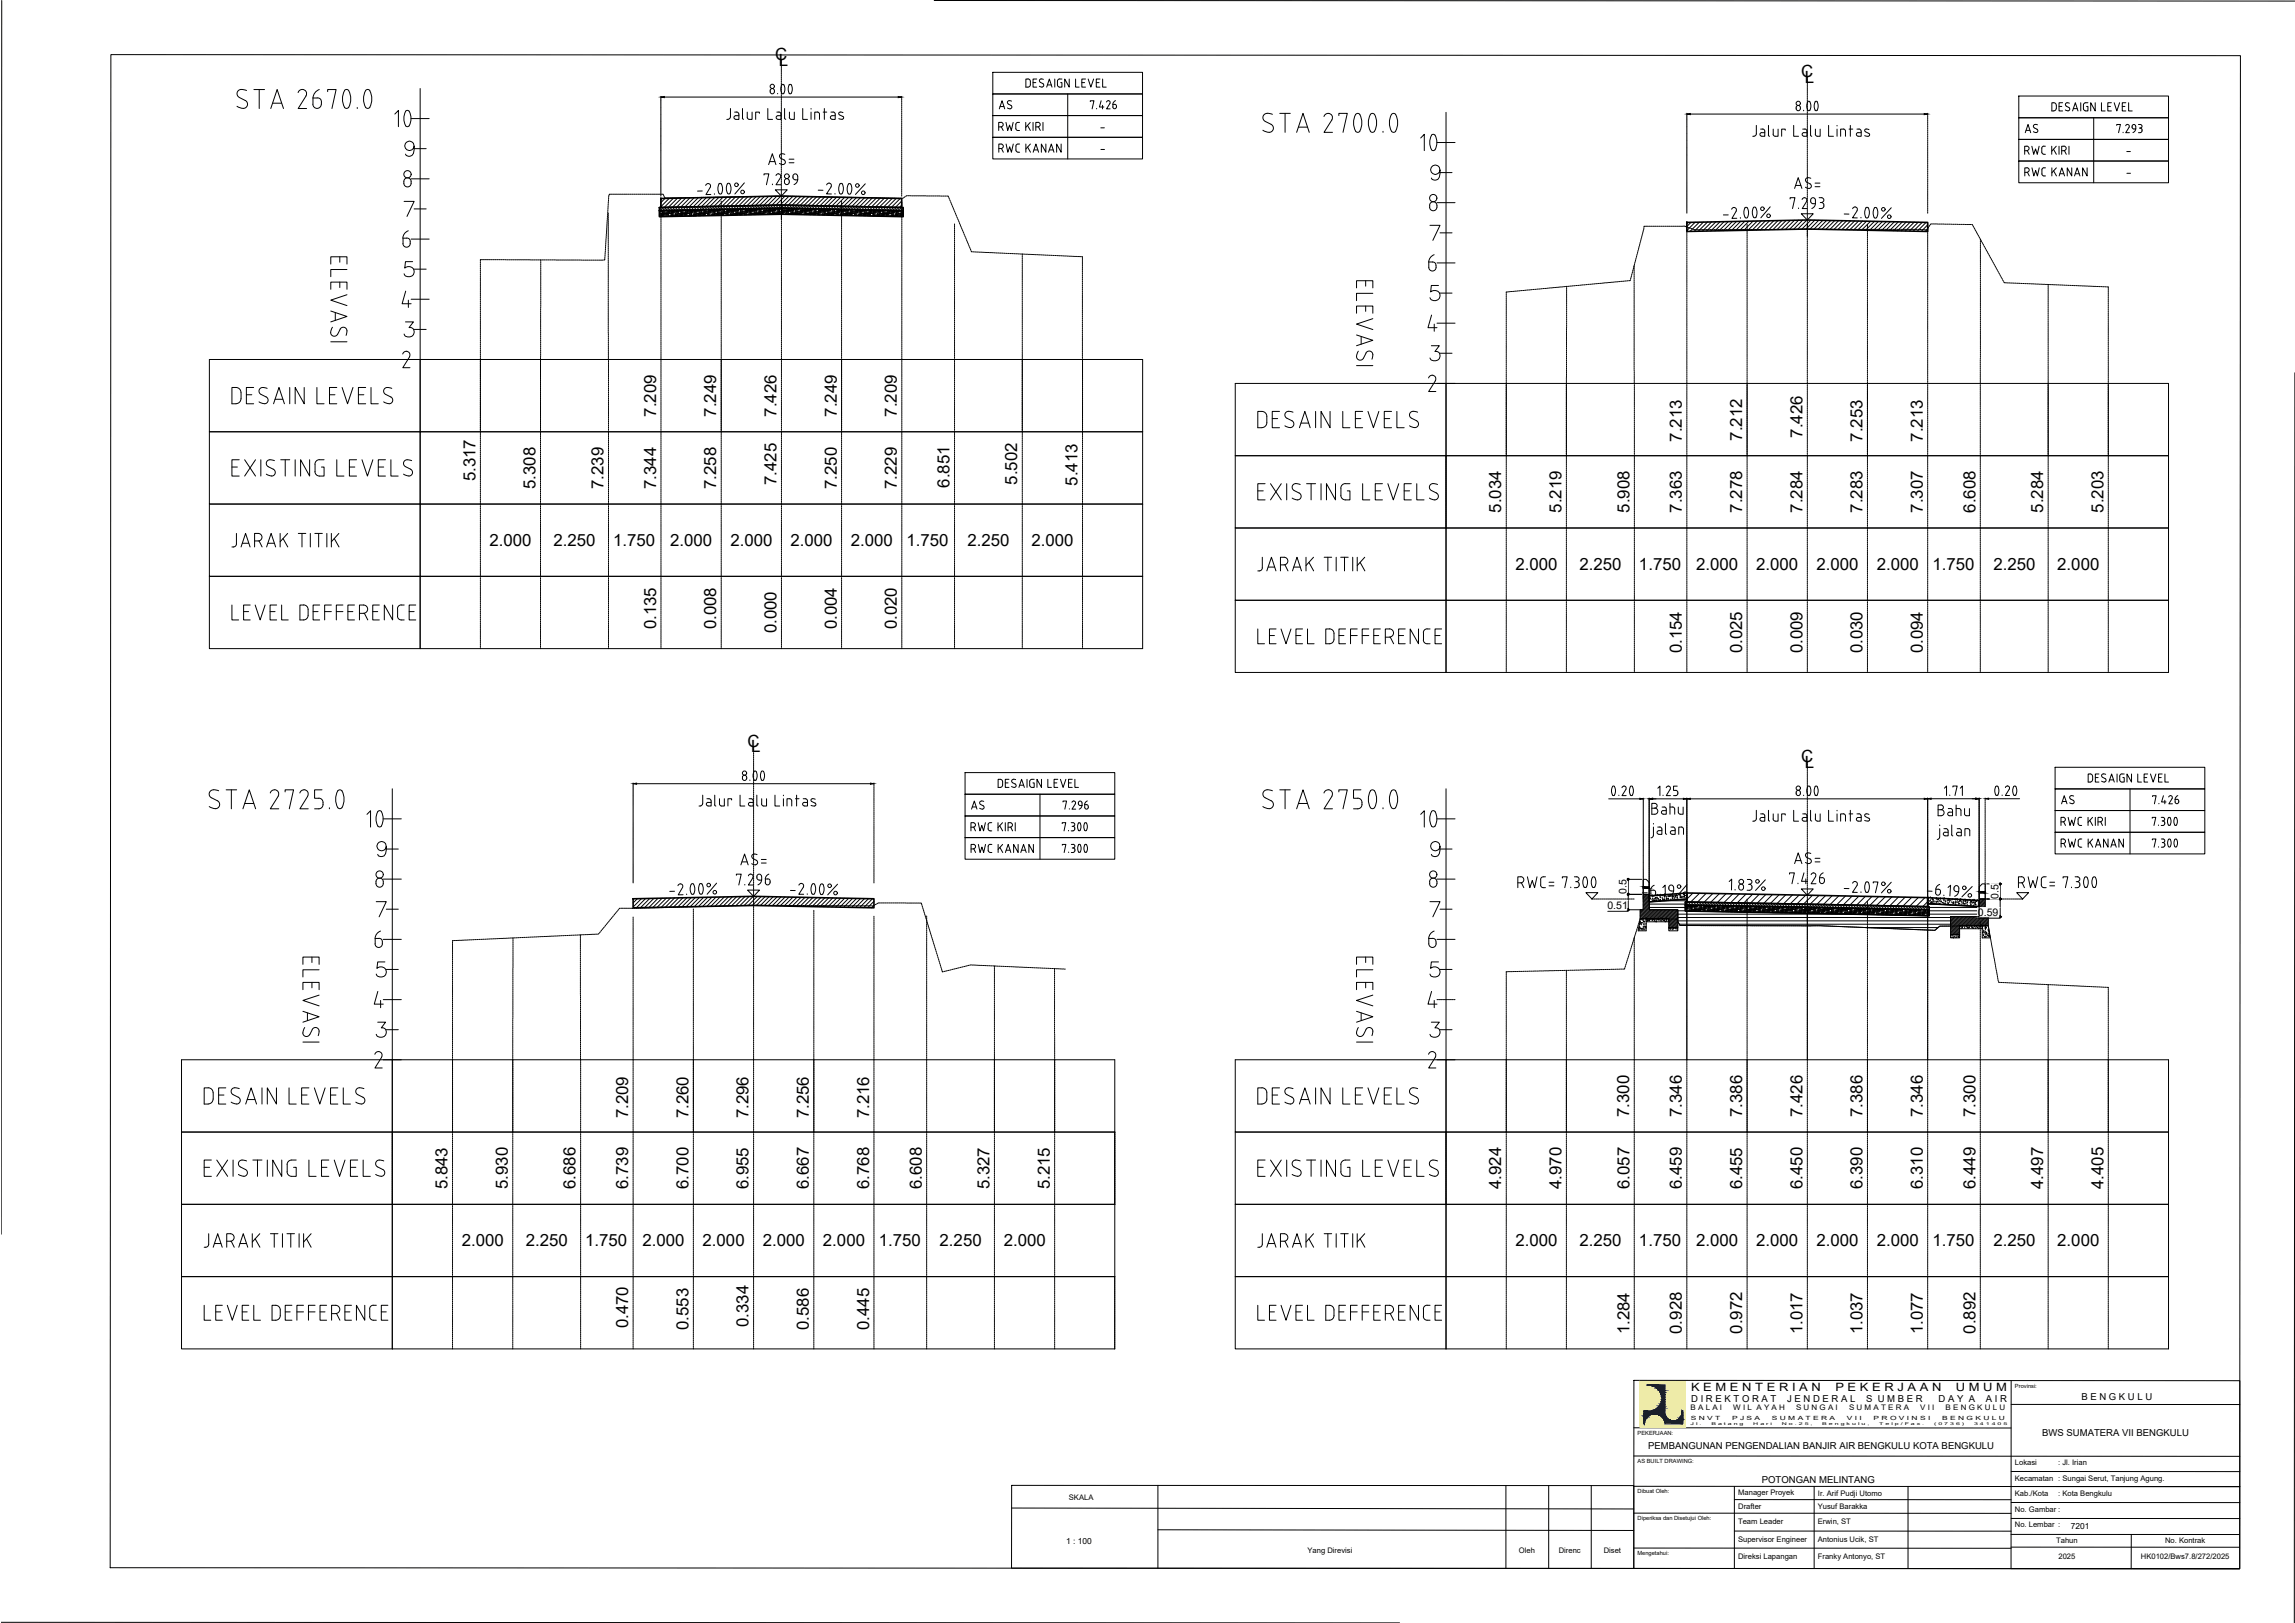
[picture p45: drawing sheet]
<svg xmlns="http://www.w3.org/2000/svg" width="420mm" height="297mm" viewBox="0 0 420 297" stroke-linecap="round" stroke-linejoin="round" font-family="sans-serif">
<defs><g id="words">
<g font-size="9.7">
<text x="68.8" y="25.8">10</text>
<text x="63.9" y="153.8">10</text>
<text x="256.5" y="153.8">10</text>
</g>
<text font-size="9.3" x="256.5" y="30">10</text>
<g font-size="6.6">
<text x="291.7" y="147.5">0.20</text>
<text x="361.9" y="147.5">0.20</text>
</g>
<g font-size="6.2">
<text x="41.6" y="114.7">LEVEL DEFFERENCE</text>
<text x="376.4" y="149.2">AS</text>
</g>
<g font-size="5.7">
<text x="182" y="21.9">AS</text>
<text x="370.1" y="26.1">AS</text>
<text x="229.3" y="118.9">LEVEL DEFFERENCE</text>
<text x="177.1" y="149.9">AS</text>
<text x="36.3" y="242.7">LEVEL DEFFERENCE</text>
<text x="229.3" y="242.7">LEVEL DEFFERENCE</text>
</g>
<text font-size="4.9" x="315.7" y="164">1.83%</text>
<g font-size="3.1">
<text x="141.9" y="11">C</text>
<text x="142.6" y="12.1">L</text>
<text x="329.8" y="14.1">C</text>
<text x="330.4" y="15.1">L</text>
<text x="120.1" y="76.3" transform="rotate(-90 120.1 76.3)">7.209</text>
<text x="131.1" y="76.3" transform="rotate(-90 131.1 76.3)">7.249</text>
<text x="142.2" y="76.3" transform="rotate(-90 142.2 76.3)">7.426</text>
<text x="153.2" y="76.3" transform="rotate(-90 153.2 76.3)">7.249</text>
<text x="164.2" y="76.3" transform="rotate(-90 164.2 76.3)">7.209</text>
<text x="307.9" y="80.8" transform="rotate(-90 307.9 80.8)">7.213</text>
<text x="319" y="80.7" transform="rotate(-90 319 80.7)">7.212</text>
<text x="330" y="80.1" transform="rotate(-90 330 80.1)">7.426</text>
<text x="341" y="80.8" transform="rotate(-90 341 80.8)">7.253</text>
<text x="352" y="80.9" transform="rotate(-90 352 80.9)">7.213</text>
<text x="87" y="88.1" transform="rotate(-90 87 88.1)">5.317</text>
<text x="98.1" y="89.5" transform="rotate(-90 98.1 89.5)">5.308</text>
<text x="110.5" y="89.5" transform="rotate(-90 110.5 89.5)">7.239</text>
<text x="120.1" y="89.5" transform="rotate(-90 120.1 89.5)">7.344</text>
<text x="131.1" y="89.5" transform="rotate(-90 131.1 89.5)">7.258</text>
<text x="142.1" y="88.8" transform="rotate(-90 142.1 88.8)">7.425</text>
<text x="153.2" y="89.5" transform="rotate(-90 153.2 89.5)">7.250</text>
<text x="164.2" y="89.5" transform="rotate(-90 164.2 89.5)">7.229</text>
<text x="173.8" y="89.3" transform="rotate(-90 173.8 89.3)">6.851</text>
<text x="186.2" y="88.7" transform="rotate(-90 186.2 88.7)">5.502</text>
<text x="197.3" y="88.9" transform="rotate(-90 197.3 88.9)">5.413</text>
<text x="274.8" y="93.9" transform="rotate(-90 274.8 93.9)">5.034</text>
<text x="285.9" y="93.9" transform="rotate(-90 285.9 93.9)">5.219</text>
<text x="298.3" y="93.9" transform="rotate(-90 298.3 93.9)">5.908</text>
<text x="307.9" y="93.9" transform="rotate(-90 307.9 93.9)">7.363</text>
<text x="318.9" y="93.9" transform="rotate(-90 318.9 93.9)">7.278</text>
<text x="330" y="93.9" transform="rotate(-90 330 93.9)">7.284</text>
<text x="341" y="93.9" transform="rotate(-90 341 93.9)">7.283</text>
<text x="352" y="93.9" transform="rotate(-90 352 93.9)">7.307</text>
<text x="361.7" y="93.9" transform="rotate(-90 361.7 93.9)">6.608</text>
<text x="374.1" y="93.9" transform="rotate(-90 374.1 93.9)">5.284</text>
<text x="385.1" y="93.9" transform="rotate(-90 385.1 93.9)">5.203</text>
<text x="89.6" y="99.9">2.000</text>
<text x="101.3" y="99.9">2.250</text>
<text x="112.2" y="99.9">1.750</text>
<text x="122.7" y="99.9">2.000</text>
<text x="133.7" y="99.9">2.000</text>
<text x="144.7" y="99.9">2.000</text>
<text x="155.8" y="99.9">2.000</text>
<text x="166" y="99.9">1.750</text>
<text x="177.1" y="99.9">2.250</text>
<text x="188.8" y="99.9">2.000</text>
<text x="277.4" y="104.3">2.000</text>
<text x="289.2" y="104.3">2.250</text>
<text x="300.1" y="104.3">1.750</text>
<text x="310.5" y="104.3">2.000</text>
<text x="321.5" y="104.3">2.000</text>
<text x="332.5" y="104.3">2.000</text>
<text x="343.6" y="104.3">2.000</text>
<text x="353.8" y="104.3">1.750</text>
<text x="364.9" y="104.3">2.250</text>
<text x="376.6" y="104.3">2.000</text>
<text x="120.1" y="115.2" transform="rotate(-90 120.1 115.2)">0.135</text>
<text x="131.1" y="115.2" transform="rotate(-90 131.1 115.2)">0.008</text>
<text x="142.2" y="115.9" transform="rotate(-90 142.2 115.9)">0.000</text>
<text x="153.2" y="115.2" transform="rotate(-90 153.2 115.2)">0.004</text>
<text x="164.2" y="115.2" transform="rotate(-90 164.2 115.2)">0.020</text>
<text x="307.9" y="119.6" transform="rotate(-90 307.9 119.6)">0.154</text>
<text x="318.9" y="119.6" transform="rotate(-90 318.9 119.6)">0.025</text>
<text x="330" y="119.6" transform="rotate(-90 330 119.6)">0.009</text>
<text x="341" y="119.6" transform="rotate(-90 341 119.6)">0.030</text>
<text x="352" y="119.6" transform="rotate(-90 352 119.6)">0.094</text>
<text x="136.9" y="136.6">C</text>
<text x="137.5" y="137.7">L</text>
<text x="329.8" y="139.4">C</text>
<text x="330.4" y="140.5">L</text>
<text x="115" y="204.7" transform="rotate(-90 115 204.7)">7.209</text>
<text x="126" y="204.7" transform="rotate(-90 126 204.7)">7.260</text>
<text x="137.1" y="204.7" transform="rotate(-90 137.1 204.7)">7.296</text>
<text x="148.1" y="204.7" transform="rotate(-90 148.1 204.7)">7.256</text>
<text x="159.1" y="204.7" transform="rotate(-90 159.1 204.7)">7.216</text>
<text x="298.3" y="204.4" transform="rotate(-90 298.3 204.4)">7.300</text>
<text x="307.9" y="204.4" transform="rotate(-90 307.9 204.4)">7.346</text>
<text x="318.9" y="204.4" transform="rotate(-90 318.9 204.4)">7.386</text>
<text x="330" y="204.4" transform="rotate(-90 330 204.4)">7.426</text>
<text x="341" y="204.4" transform="rotate(-90 341 204.4)">7.386</text>
<text x="352" y="204.4" transform="rotate(-90 352 204.4)">7.346</text>
<text x="361.7" y="204.4" transform="rotate(-90 361.7 204.4)">7.300</text>
<text x="81.9" y="217.7" transform="rotate(-90 81.9 217.7)">5.843</text>
<text x="93" y="217.6" transform="rotate(-90 93 217.6)">5.930</text>
<text x="105.4" y="217.6" transform="rotate(-90 105.4 217.6)">6.686</text>
<text x="115" y="217.6" transform="rotate(-90 115 217.6)">6.739</text>
<text x="126" y="217.6" transform="rotate(-90 126 217.6)">6.700</text>
<text x="137.1" y="217.7" transform="rotate(-90 137.1 217.7)">6.955</text>
<text x="148.1" y="217.6" transform="rotate(-90 148.1 217.6)">6.667</text>
<text x="159.1" y="217.6" transform="rotate(-90 159.1 217.6)">6.768</text>
<text x="168.7" y="217.6" transform="rotate(-90 168.7 217.6)">6.608</text>
<text x="181.1" y="217.7" transform="rotate(-90 181.1 217.7)">5.327</text>
<text x="192.2" y="217.7" transform="rotate(-90 192.2 217.7)">5.215</text>
<text x="274.8" y="217.6" transform="rotate(-90 274.8 217.6)">4.924</text>
<text x="285.9" y="217.6" transform="rotate(-90 285.9 217.6)">4.970</text>
<text x="298.3" y="217.6" transform="rotate(-90 298.3 217.6)">6.057</text>
<text x="307.9" y="217.6" transform="rotate(-90 307.9 217.6)">6.459</text>
<text x="318.9" y="217.7" transform="rotate(-90 318.9 217.7)">6.455</text>
<text x="330" y="217.6" transform="rotate(-90 330 217.6)">6.450</text>
<text x="341" y="217.6" transform="rotate(-90 341 217.6)">6.390</text>
<text x="352" y="217.6" transform="rotate(-90 352 217.6)">6.310</text>
<text x="361.7" y="217.6" transform="rotate(-90 361.7 217.6)">6.449</text>
<text x="374.1" y="217.6" transform="rotate(-90 374.1 217.6)">4.497</text>
<text x="385.1" y="217.6" transform="rotate(-90 385.1 217.6)">4.405</text>
<text x="84.5" y="228.1">2.000</text>
<text x="96.2" y="228.1">2.250</text>
<text x="107.1" y="228.1">1.750</text>
<text x="117.6" y="228.1">2.000</text>
<text x="128.6" y="228.1">2.000</text>
<text x="139.6" y="228.1">2.000</text>
<text x="150.7" y="228.1">2.000</text>
<text x="160.9" y="228.1">1.750</text>
<text x="172" y="228.1">2.250</text>
<text x="183.7" y="228.1">2.000</text>
<text x="277.4" y="228.1">2.000</text>
<text x="289.2" y="228.1">2.250</text>
<text x="300.1" y="228.1">1.750</text>
<text x="310.5" y="228.1">2.000</text>
<text x="321.5" y="228.1">2.000</text>
<text x="332.5" y="228.1">2.000</text>
<text x="343.6" y="228.1">2.000</text>
<text x="353.8" y="228.1">1.750</text>
<text x="364.9" y="228.1">2.250</text>
<text x="376.6" y="228.1">2.000</text>
<text x="115" y="243.1" transform="rotate(-90 115 243.1)">0.470</text>
<text x="126" y="243.4" transform="rotate(-90 126 243.4)">0.553</text>
<text x="137.1" y="242.9" transform="rotate(-90 137.1 242.9)">0.334</text>
<text x="148.1" y="243.4" transform="rotate(-90 148.1 243.4)">0.586</text>
<text x="159.1" y="243.4" transform="rotate(-90 159.1 243.4)">0.445</text>
<text x="298.3" y="244.2" transform="rotate(-90 298.3 244.2)">1.284</text>
<text x="307.9" y="244.1" transform="rotate(-90 307.9 244.1)">0.928</text>
<text x="318.9" y="244.1" transform="rotate(-90 318.9 244.1)">0.972</text>
<text x="330" y="244.2" transform="rotate(-90 330 244.2)">1.017</text>
<text x="341" y="244.2" transform="rotate(-90 341 244.2)">1.037</text>
<text x="352" y="244.2" transform="rotate(-90 352 244.2)">1.077</text>
<text x="361.7" y="244.1" transform="rotate(-90 361.7 244.1)">0.892</text>
</g>
<g font-size="2.6">
<text x="200.7" y="24.7">-</text>
<text x="200.7" y="28.6">-</text>
<text x="388.4" y="28.9">-</text>
<text x="388.4" y="32.8">-</text>
</g>
<g font-size="2.1">
<text x="309.6" y="254.6">K E M E N T E R I A N</text>
<text x="336" y="254.6">P E K E R J A A N</text>
<text x="358.1" y="254.6">U M U M</text>
</g>
<g font-size="1.9">
<text x="294.3" y="166.3">0.51</text>
<text x="297.8" y="163.6" transform="rotate(-90 297.8 163.6)">0.5</text>
<text x="362.1" y="167.6">0.59</text>
<text x="365.9" y="164.5" transform="rotate(-90 365.9 164.5)">0.5</text>
</g>
<g font-size="1.7">
<text x="309.6" y="256.5">D I R E K T O R A T</text>
<text x="327.2" y="256.5">J E N D E R A L</text>
<text x="341.6" y="256.5">S U M B E R</text>
<text x="354.9" y="256.5">D A Y A</text>
<text x="363.5" y="256.5">A I R</text>
<text x="381" y="256.3">B E N G K U L U</text>
<text x="373.9" y="262.9">BWS SUMATERA VII BENGKULU</text>
<text x="301.7" y="265.2">PEMBANGUNAN PENGENDALIAN BANJIR AIR BENGKULU KOTA BENGKULU</text>
<text x="322.5" y="271.4">POTONGAN MELINTANG</text>
</g>
<g font-size="1.5">
<text x="379.1" y="279.9">7201</text>
<text x="195.2" y="282.6">1 : 100</text>
</g>
<g font-size="1.4">
<text x="309.5" y="258.1">B A L A I</text>
<text x="317.3" y="258.1">W I L A Y A H</text>
<text x="328.8" y="258.1">S U N G A I</text>
<text x="338.5" y="258.1">S U M A T E R A</text>
<text x="351.5" y="258.1">V I I</text>
<text x="356.2" y="258.1">B E N G K U L U</text>
<text x="368.9" y="268.2">Lokasi</text>
<text x="376.8" y="268.2">: Jl. Irian</text>
<text x="195.7" y="274.6">SKALA</text>
<text x="318.2" y="273.7">Manager Proyek</text>
<text x="332.8" y="273.7">Ir. Arif Pudji Utomo</text>
<text x="368.9" y="271">Kecamatan : Sungai Serut, Tanjung Agung.</text>
<text x="368.9" y="273.7">Kab./Kota</text>
<text x="376.8" y="273.7">: Kota Bengkulu</text>
<text x="318.2" y="278.9">Team Leader</text>
<text x="318.2" y="276.1">Drafter</text>
<text x="332.8" y="276.1">Yusuf Barakka</text>
<text x="332.8" y="279">Erwin, ST</text>
<text x="368.9" y="276.6">No. Gambar :</text>
<text x="368.9" y="279.6">No. Lembar :</text>
<text x="239.4" y="284.2">Yang Direvisi</text>
<text x="278.1" y="284.2">Oleh</text>
<text x="285.4" y="284.2">Direnc</text>
<text x="293.6" y="284.2">Diset</text>
<text x="318.2" y="282.2">Supervisor Engineer</text>
<text x="318.2" y="285.3">Direksi Lapangan</text>
<text x="332.8" y="282.2">Antonius Ucik, ST</text>
<text x="332.8" y="285.4">Franky Antonyo, ST</text>
<text x="376.4" y="282.4">Tahun</text>
<text x="376.9" y="285.4">2025</text>
<text x="391.9" y="285.4">HK0102/Bws7.8/272/2025</text>
<text x="396.4" y="282.4">No. Kontrak</text>
</g>
<g font-size="1">
<text x="368.9" y="253.9">Provinsi:</text>
<text x="299.8" y="262.6">PEKERJAAN:</text>
<text x="309.5" y="259.8">S N V T</text>
<text x="317.1" y="259.8">P J S A</text>
<text x="324.4" y="259.8">S U M A T E R A</text>
<text x="338.1" y="259.8">V I I</text>
<text x="343" y="259.8">P R O V I N S I</text>
<text x="355.6" y="259.8">B E N G K U L U</text>
<text x="299.8" y="267.8">AS BUILT DRAWING:</text>
<text x="299.8" y="273.3">Dibuat Oleh:</text>
<text x="299.8" y="278.2">Diperiksa dan Disetujui Oleh:</text>
<text x="299.8" y="284.6">Mengetahui:</text>
</g>
<g font-size=".7">
<text x="309.5" y="260.9">J l .</text>
<text x="313.3" y="260.9">B a t a n g</text>
<text x="321" y="260.9">H a r i</text>
<text x="326.2" y="260.9">N o . 2 5 ,</text>
<text x="333.6" y="260.9">B e n g k u l u ,</text>
<text x="344" y="260.9">T e l p / F a x .</text>
<text x="354.1" y="260.9">( 0 7 3 6 )</text>
<text x="361.4" y="260.9">3 4 1 4 0 5</text>
</g>
</g></defs>
<!-- layer: KOP -->
<g fill="none" stroke="#000" stroke-width=".18">
<path d="M.3 .1l-.1 225.8M20.3 10l389.9 .2-.2 276.9-389.8-.2zM171 .1l249.1 .1M420.1 68.2l-.1 228.8M299.1 252.6l111 .1-.1 34.4-110.9-.1zM368.2 252.7v34.4h41.8M368.2 257l41.9 .1M185.2 276l113.9 .2M185.2 271.9h113.9v15.1h-113.9zM212 271.9v15.1M212 280l87.1 .1M275.7 271.9v15.1"/>
<path d="M283.5 271.9v15.1M291.3 271.9v15.1M299.1 266.5h111M299.1 272l111 .1M299.1 261.3l69.1 .1M299.1 276.9l69.1 .1M317.5 274.5h50.7M317.5 272v15.1M332.1 272v15.1M349.3 272v15.1M368.2 269.3h41.9M368.2 275h41.9"/>
<path d="M368.2 277.9h41.9M.2 296.9l256 .1M299.1 283.3l69.1 .1M317.5 280.2h50.7M368.2 283.2h41.8M368.2 280.8h41.8M390.2 280.8v6.3"/>
</g>
<path d="M300.2 252.8l8.3 8.4 .1-8.3zM300.2 252.8l8.3 8.4h-8.3z" fill="#f4ee51" stroke="#f4ee51" stroke-width=".18"/>
<path d="M300.2 252.8l8.4 .1-.1 8.3h-8.3zM308.6 252.9l-.1 8.3" fill="none" stroke="#f4ee51" stroke-width=".18"/>
<g fill="#002080" stroke="#002080" stroke-width=".18">
<path d="M301.5 253.5l3.3 .1v-.1zM301.5 253.5l3.3 .1h-3.3z"/>
<path d="M302.2 253.6l2.6 .1v-.1zM302.2 253.6l2.6 .1h-2.1z"/>
<path d="M302.7 253.7l2.1 .2v-.2zM302.7 253.7l2.1 .2h-1.7z"/>
<path d="M303.1 253.9l1.7 .3v-.3zM303.1 253.9l1.7 .3h-1.4z"/>
<path d="M303.4 254.2l1.4 .3v-.3zM303.4 254.2l1.4 .3h-1.1z"/>
<path d="M303.7 254.5l1.1 .3v-.3zM303.7 254.5l1.1 .3h-.8z"/>
<path d="M304 254.8l.8 .5v-.5zM304 254.8l.8 .5h-.7z"/>
<path d="M304.1 255.3l.7 .4v-.4zM304.1 255.3l.7 .4h-.6z"/>
<path d="M304.2 255.7l.6 .4v-.4zM304.2 255.7l.6 .4h-.6z"/>
<path d="M304.2 256.1l.6 .4v-.4zM304.2 256.1l.6 .4h-.7z"/>
<path d="M304.1 256.5l.7 .5v-.5zM304.1 256.5l.7 .5h-.8z"/>
<path d="M304 257l.8 .3v-.3zM304 257l.8 .3h-1.1z"/>
<path d="M303.7 257.3l1.1 .4v-.4zM303.7 257.3l1.1 .4-1.4-.1z"/>
<path d="M303.4 257.6l1.4 .3v-.2zM303.1 257.9l.3-.3 1.4 .3z"/>
<path d="M303.1 257.9l1.7 .2v-.2zM302.7 258.1l.4-.2 1.7 .2z"/>
<path d="M302.7 258.1l2.1 .1v-.1zM302.2 258.2l.5-.1 2.1 .1z"/>
<path d="M307.9 258.2l.2 .3v-.3zM307.9 258.2l.2 .3h-.2z"/>
<path d="M300.9 258.2l3.9 .4v-.4zM300.9 258.2l3.9 .4h-3.9z"/>
<path d="M300.9 258.6l3.9 .2v-.2zM300.9 258.6l3.9 .2h-3.9z"/>
<path d="M307.9 258.5l.2 .3v-.3zM307.9 258.5l.2 .3h-.2z"/>
<path d="M302.9 258.8h1.9zM302.9 258.8h1.9z"/>
<path d="M300.9 258.8h2zM300.9 258.8h1.7z"/>
<path d="M303.3 258.8l1.6 .1zM303.3 258.8l1.6 .1z"/>
<path d="M300.9 258.8h1.7zM300.9 258.8l1.3 .1z"/>
<path d="M303.6 258.9h1.3zM303.6 258.9h1.3z"/>
<path d="M307.9 258.8l.2 .3v-.3zM307.9 258.8l.2 .3h-.3z"/>
<path d="M303.6 258.9l1.3 .2v-.2zM303.6 258.9l1.3 .2h-.9z"/>
<path d="M300.9 258.9l1 .2 .3-.2zM300.9 258.9l1 .2h-1z"/>
<path d="M304 259.1l1 .1-.1-.1zM304 259.1l1 .1h-.9z"/>
<path d="M304.1 259.2l1 .1-.1-.1zM304.1 259.2l1 .1h-.9z"/>
<path d="M300.9 259.1l.7 .2 .3-.2zM300.9 259.1l.7 .2h-.7z"/>
<path d="M307.8 259.1l.3 .2v-.2zM307.8 259.1l.3 .2h-.4z"/>
<path d="M304.2 259.3l.9 .1v-.1zM304.2 259.3l.9 .1h-.8z"/>
<path d="M307.7 259.3l.4 .3v-.3zM307.7 259.3l.4 .3h-.6z"/>
<path d="M304.3 259.4l1 .2-.2-.2zM304.3 259.4l1 .2h-.8z"/>
<path d="M300.9 259.3l.5 .3 .2-.3zM300.9 259.3l.5 .3h-.5z"/>
<path d="M304.5 259.6h.9zM304.5 259.6h.9z"/>
<path d="M307.5 259.6l.6 .1v-.1zM307.3 259.7l.2-.1 .6 .1z"/>
<path d="M304.5 259.6l1.1 .2-.2-.2zM304.5 259.6l1.1 .2h-1z"/>
<path d="M307.3 259.7l.8 .2v-.2zM307 259.9l.3-.2 .8 .2z"/>
<path d="M304.6 259.8l1.2 .1zM304.6 259.8l1.2 .1z"/>
<path d="M300.9 259.6l.3 .3 .2-.3zM300.9 259.6l.3 .3h-.3z"/>
<path d="M304.6 259.9h1.3zM304.6 259.9h1.3z"/>
<path d="M307 259.9l1.1 .1v-.1zM306.7 260l.3-.1 1.1 .1z"/>
<path d="M306.7 260h1.4zM306.5 260h1.6z"/>
<path d="M304.7 259.9l1.4 .1zM304.7 259.9l1.4 .1z"/>
<path d="M306.5 260h1.6zM306.4 260h1.7z"/>
<path d="M304.7 260h1.7zM304.7 260h1.7z"/>
<path d="M304.7 260l3.4 .3v-.3zM304.7 260l3.4 .3-3.3-.1z"/>
<path d="M300.9 259.9l.2 .3 .1-.3zM300.9 259.9l.2 .3h-.2z"/>
<path d="M304.8 260.2l3.3 .4v-.3zM304.8 260.2l3.3 .4h-3.3z"/>
<path d="M300.9 260.2l.2 .4v-.4zM300.9 260.2l.2 .4h-.2z"/>
</g>
<!-- layer: C-SECTIONVIEWS_Text (Titles) -->
<g fill="none" stroke="#000" stroke-width=".18">
<path d="M43.8 17.9l1.1 .5a.83 .83 0 0 1 .2 1.2 .83 .83 0 0 1-1.2 .1l-.5-.2M45.1 16.6l-.3-.1a.87 .87 0 0 0-1.1 0 .87 .87 0 0 0-.1 1.2l.2 .1M46.5 16.4h1.9M47.5 16.4v3.5M49.6 19.9l1.1-3.5 1.2 3.5M49.9 18.9h1.7M55.3 16.4a.79 .79 0 0 0-.7 .5M55.4 16.4a.77 .77 0 0 1 .6 1.2M56 17.6l-1.4 2.3h1.5M57.3 19.1a.77 .77 0 0 0 .7 .7 .77 .77 0 0 0 .8-.7M57.3 17.9a1.44 1.44 0 0 1 1.3 .2l.2 .6M57.3 17.9v1.2"/>
<path d="M58.5 16.4a1.75 1.75 0 0 0-1.2 1.5M58.8 18.7v.4M60 16.8v-.4h1.5l-.7 3.5M63.2 16.5l.4-.1a2.65 2.65 0 0 1 0 3.4h-.3a2.81 2.81 0 0 1-.1-3.3zM74 36.9h1.8l-1.3 2.7M74.1 32.7a.8 .8 0 0 1 1.2 .5 .8 .8 0 0 1-.7 1 .86 .86 0 0 1-.7-.6 .86 .86 0 0 1 .2-.9zM231.6 22.2l1.1 .6M232.7 22.8a.83 .83 0 0 1 .3 1.2 .83 .83 0 0 1-1.3 .1l-.5-.3M232.9 20.9l-.3-.1a.88 .88 0 0 0-1.1 .1 .88 .88 0 0 0-.1 1.2l.2 .1M234.3 20.8h1.9M235.3 20.8v3.4M237.4 24.2l1.1-3.4 1.2 3.4"/>
<path d="M237.7 23.3h1.7M242.4 21.3a.79 .79 0 0 1 1.1-.5 .79 .79 0 0 1 .3 1.1M243.8 21.9l-1.4 2.3h1.5M245.1 21.2v-.4h1.6l-.8 3.4M248.2 20.9a2.82 2.82 0 0 0 .2 3.3l.6-.2a3.4 3.4 0 0 0-.1-3.1M248.2 20.9l.4-.1 .4 .1M250.9 20.9l.4-.1 .3 .1M250.9 20.9a3.2 3.2 0 0 0 0 3.1M251.6 20.9a2.82 2.82 0 0 1-.2 3.3l-.5-.2M253.2 24v.2M261.7 37.6a.71 .71 0 0 1 .9-.7 .71 .71 0 0 1 .5 1 .68 .68 0 0 1-.7 .7 .68 .68 0 0 1-.7-.7M261.7 37.6v.3"/>
<path d="M60.6 48.3v-1.3h2.9v1.3M60.6 52.9v-1.3h2.9v1.3M60.6 56.9l2.9 1-2.9 1M60.9 59.9a.9 .9 0 0 0-.4 1 .9 .9 0 0 0 .8 .6l.5-.3 .5-.9M61.4 57.2v1.4M62.2 47v1M62.2 51.6v1M63.5 49.3h-2.9v1.3M63.5 53.9l-2.9 1 2.9 1M74.2 58.9h1.5l-.8 1.1a.89 .89 0 0 1 .9 1 .89 .89 0 0 1-1.2 .7l-.4-.2-.2-.4M74.3 53.3l-.7 2.3h1.7M74.4 43.6l.5 .1 .2 .5"/>
<path d="M74.4 43.6h-.6v1a.7 .7 0 0 0 .8 .6 .7 .7 0 0 0 .5-1M74.7 42.2a1.51 1.51 0 0 0-1 1.4M74.8 54.9v1.4M75.5 47.9h-1.3l-.1 1.2a.97 .97 0 0 1 1.5-.1 .97 .97 0 0 1-.2 1.5 .97 .97 0 0 1-1.4-.4M248.3 52.7v-1.3h3v1.3M248.3 57.3v-1.3h3v1.3M250 51.4v1M250 56v1M251.3 53.7h-3v1.3M251.3 58.3l-3 1 3 1M261.6 47.9v1a.7 .7 0 0 0 .8 .7 .7 .7 0 0 0 .5-1l-.2-.5-.5-.1M261.6 47.9h.7"/>
<path d="M261.8 41.2h1.8l-1.3 2.8M262.1 57.7l-.7 2.3h1.7M262.6 46.6a1.51 1.51 0 0 0-1 1.4M262.6 59.3v1.3M263.4 52.2h-1.4l-.1 1.2a.98 .98 0 0 1 1.5 0 .98 .98 0 0 1-.2 1.5 .98 .98 0 0 1-1.4-.4M43.2 73.9a.9 .9 0 0 0 .9-.9v-1.2a.94 .94 0 0 0-.9-.9h-.7v3h.7M45.1 72.2h1M46.4 70.9h-1.3v3h1.3M47.4 73.5l1 .4M48.7 72.6a.67 .67 0 0 1 .4 .8 .67 .67 0 0 1-.7 .5M48.9 71.1l-.3-.1a.73 .73 0 0 0-1 .1 .73 .73 0 0 0 .2 1.1l.9 .5M50.1 73.9l1-3 1 3"/>
<path d="M50.4 73.1h1.4M53 70.9v3M55.7 70.9v3l-1.7-3v3M58 70.9v3h1.3M60.3 72.2h1M60.6 62.6h2.9M61.7 70.9h-1.4v3h1.4M62.3 60.3a.73 .73 0 0 1 1-.2 .73 .73 0 0 1 .1 1v.3M62.6 70.9l1 3 1-3M65.6 72.2h1M67 70.9h-1.4v3h1.4M67.9 70.9v3h1.4"/>
<path d="M70.2 73.5l1 .4M70.6 72.2l.9 .4a.67 .67 0 0 1 .4 .8 .67 .67 0 0 1-.7 .5M71.7 71.1l-.2-.1a.73 .73 0 0 0-1.1 .1 .73 .73 0 0 0 .2 1.1M73.7 64.8a.67 .67 0 0 1 .9-.5 .67 .67 0 0 1 .4 1l-1.3 2h1.4M230.3 75.3h.7a.9 .9 0 0 1 .9 .9v1.2a.9 .9 0 0 1-.9 .9h-.7zM232.9 76.6h1M234.3 75.3h-1.4v3h1.4M235.6 76.5l.9 .5M236.5 77a.71 .71 0 0 1 .2 1 .71 .71 0 0 1-1 .2l-.5-.3M236.7 75.4h-.2a.73 .73 0 0 0-1.1 .1 .73 .73 0 0 0 .2 1M237.9 78.3l1-3 1 3M238.2 77.4h1.4"/>
<path d="M240.9 75.3v3M243.5 75.3v3l-1.6-3v3M245.8 75.3v3h1.3M248.1 76.6h1M248.3 61.3l3 1-3 1M248.3 66.9h3M248.7 64.3a.9 .9 0 0 0-.4 1 .9 .9 0 0 0 .9 .6l.4-.3 .5-1a.73 .73 0 0 1 1-.2 .73 .73 0 0 1 .2 1.1l-.1 .2M249.2 61.6v1.4M249.5 75.3h-1.4v3h1.4M250.4 75.3l1 3 1-3M253.4 76.6h1M254.8 75.3h-1.4v3h1.4"/>
<path d="M255.7 75.3v3h1.4M258.7 75.3a.67 .67 0 0 0-.6 .5 .67 .67 0 0 0 .3 .7l1 .5M258.7 75.3l.8 .1M259.3 77a.71 .71 0 0 1 .2 1 .71 .71 0 0 1-1 .2l-.5-.3M261.5 69.2a.67 .67 0 0 1 1-.5 .67 .67 0 0 1 .3 1M262 63.3h1.5l-.8 1a.88 .88 0 0 1 .9 1 .88 .88 0 0 1-1.2 .7l-.4-.1-.2-.4M262.8 69.7l-1.2 2h1.3M42.5 85.5h1M43.3 97.6v1.9l-.1 .3-.5 .3M43.8 84.1h-1.3v3h1.3M44.4 99.4h1.1M44.8 84.1l2 3"/>
<path d="M46.6 99h.7a.69 .69 0 0 0 .7-.7 .69 .69 0 0 0-.7-.7h-.7v2.5M46.8 84.1l-2 3M47.4 99l.6 1.1M47.8 84.1v3M48.8 86.8l.9 .3M49 99.4h1.2M50.2 84.3l-.2-.1a.73 .73 0 0 0-1.1 .2 .73 .73 0 0 0 .2 1l.9 .5a.66 .66 0 0 1 .4 .7 .66 .66 0 0 1-.7 .5M51.3 97.6v2.5M51.4 84.1h1.6M51.8 98.6l.9 1.5M52.2 84.1v3M52.7 97.6l-1.4 1.6"/>
<path d="M54 84.1v3M54.6 97.6h1.4M55.3 97.6v2.5M56.7 84.1v3l-1.7-3v3M56.8 97.6v2.5M57.6 97.6h1.4M57.7 85v1.3M58.3 97.6v2.5M58.8 85.5h.5v1.6h-.8a.84 .84 0 0 1-.8-.8M59.3 84.1h-.8a.84 .84 0 0 0-.8 .9M59.8 97.6v2.5M60.7 97.6v2.5"/>
<path d="M61.2 98.6l.9 1.5M61.7 84.1v3h1.3M62 97.6l-1.3 1.6M64 85.5h1M65.3 84.1h-1.3v3h1.3M66.3 84.1l1 3 1-3M69.3 85.5h1M70.6 84.1h-1.3v3h1.3M71.6 84.1v3h1.3M73.9 86.8l1 .3M75.2 85.9a.67 .67 0 0 1 .3 .7 .67 .67 0 0 1-.6 .5M75.4 84.3l-.3-.1a.73 .73 0 0 0-1.1 .2 .73 .73 0 0 0 .2 1l1 .5"/>
<path d="M230.3 89.8h1M231.6 88.5h-1.3v3h1.3M232.6 88.5l2 3M234.6 88.5l-2 3M235.6 88.5v3M236.9 89.8l.9 .4M237.8 90.2a.71 .71 0 0 1 .3 1 .71 .71 0 0 1-1.1 .2l-.4-.2M238 88.7l-.2-.1a.73 .73 0 0 0-1.1 .1 .73 .73 0 0 0 .2 1.1M239.2 88.5h1.7M240 88.5v3M241.9 88.5v3M244.5 88.5v3l-1.7-3v3"/>
<path d="M245.5 89.4v1.3M246.7 89.8h.4v1.7h-.8a.84 .84 0 0 1-.8-.8M247.1 88.5h-.8a.84 .84 0 0 0-.8 .8M249.5 88.5v3h1.3M251.8 89.8h1M253.1 88.5h-1.3v3h1.3M254.1 88.5l1 3 1-3M257.1 89.8h1M258.4 88.5h-1.3v3h1.3M259.4 88.5v3h1.3M262.1 89.8l.9 .4M263 90.2a.71 .71 0 0 1 .2 1 .71 .71 0 0 1-1 .2l-.5-.2"/>
<path d="M263.2 88.7l-.3-.1a.73 .73 0 0 0-1 .1 .73 .73 0 0 0 .1 1.1M42.5 100.1h.2M44.1 100.1l.9-2.5 .8 2.5M48.8 100.1l.8-2.5 .9 2.5M231.1 102v1.9a.63 .63 0 0 1-.8 .6M231.9 104.5l.9-2.5 .8 2.5M232.2 103.8h1.1M234.4 103.4h.7M235.1 102a.69 .69 0 0 1 .7 .7 .69 .69 0 0 1-.7 .7M235.1 102h-.7v2.5M235.2 103.4l.6 1.1M236.6 104.5l.8-2.5 .9 2.5"/>
<path d="M236.9 103.8h1.1M239.1 102v2.5M239.6 102.9l.9 1.6M240.5 102l-1.4 1.5M242.4 102h1.4M243.1 102v2.5M244.6 102v2.5M245.4 102h1.4M246.1 102v2.5M247.7 102v2.5M248.5 102v2.5M249 102.9l.9 1.6"/>
<path d="M249.9 102l-1.4 1.5M39.1 144.6a.77 .77 0 0 0-.8 .5 .77 .77 0 0 0 .4 .9l1.1 .6M39.1 144.5l.9 .2M39.8 146.5a.82 .82 0 0 1 .3 1.2 .82 .82 0 0 1-1.2 .2l-.6-.3M41.4 144.6h1.9M42.4 144.6v3.4M44.5 148l1.1-3.4 1.2 3.4M44.8 147.1h1.7M49.5 145.1a.79 .79 0 0 1 1-.5 .79 .79 0 0 1 .4 1.1M50.9 145.7l-1.4 2.3h1.5M52.2 144.9v-.3h1.5l-.7 3.4M54.9 145.1a.78 .78 0 0 1 1-.5 .78 .78 0 0 1 .4 1.1"/>
<path d="M56.3 145.7l-1.4 2.3h1.5M58.9 144.6h-1.3v1.5h.8a.87 .87 0 0 1 .7 1.2M59.1 147.3a.77 .77 0 0 1-.7 .7h-.8M60.3 147.8v.2M232.7 146.5a.83 .83 0 0 1 .3 1.2 .83 .83 0 0 1-1.3 .2l-.5-.3M232.9 144.7l-.3-.1a.88 .88 0 0 0-1.1 .1 .88 .88 0 0 0-.1 1.2l1.3 .7M234.3 144.6h1.9M235.3 144.6v3.4M237.4 148l1.1-3.4 1.2 3.4M237.7 147.1h1.7M242.4 145.1a.79 .79 0 0 1 1-.5 .79 .79 0 0 1 .4 1.1M243.8 145.7l-1.4 2.3h1.5"/>
<path d="M245.1 144.9v-.3h1.6l-.8 3.4M249.2 144.6h-1.4v1.5h.8a.87 .87 0 0 1 .7 1.2M249.3 147.3a.77 .77 0 0 1-.7 .7h-.8M250.9 144.7l.4-.1 .3 .1M250.9 144.7a3.2 3.2 0 0 0 0 3.1M251.6 144.7a2.77 2.77 0 0 1-.2 3.3l-.5-.2M55.5 176.5v-1.3h2.9v1.3M57.1 175.2v1M57.1 179.8v1M58.4 177.5h-2.9v1.3M68.9 165h1.8l-1.3 2.8M69 160.9a.8 .8 0 0 1 1.2 .4 .8 .8 0 0 1-.7 1.1 .86 .86 0 0 1-.7-.6 .86 .86 0 0 1 .2-.9z"/>
<path d="M69.3 171.7a.82 .82 0 0 1 .7 1 .82 .82 0 0 1-.9 .7l-.4-.4v-.3M69.3 171.8h-.6v.9M69.7 170.4a1.51 1.51 0 0 0-1 1.3M70.5 176.1h-1.3l-.2 1.1a.97 .97 0 0 1 1.5 0 .97 .97 0 0 1-.2 1.5 .97 .97 0 0 1-1.4-.4M248.3 176.5v-1.3h3v1.3M250 175.2v1M250 179.8v1M251.3 177.5h-3v1.3M261.7 161.4a.71 .71 0 0 1 .9-.7 .71 .71 0 0 1 .5 1 .68 .68 0 0 1-.7 .7 .68 .68 0 0 1-.7-.7M261.7 161.4v.3M261.8 165h1.8l-1.3 2.8M262.2 171.7a.82 .82 0 0 1 .7 1 .82 .82 0 0 1-.9 .7l-.4-.4v-1.2h.7"/>
<path d="M262.6 170.4a1.51 1.51 0 0 0-1 1.3M263.4 176.1h-1.4l-.1 1.1a.97 .97 0 0 1 1.5 0 .97 .97 0 0 1-.2 1.5 .97 .97 0 0 1-1.4-.4M39 200a.9 .9 0 0 0-.9-.9h-.7v3h.7M39 200v1.2M41.3 199.1h-1.3v3h1.3M43.8 199.2h-.3a.73 .73 0 0 0-1 .1 .73 .73 0 0 0 .2 1M48 199.1v3M50.6 199.1v3l-1.7-3v3M52.9 199.1v3h1.3M55.4 189a.68 .68 0 0 0 .5 .7 .68 .68 0 0 0 .8-.3l.5-1a.73 .73 0 0 1 1-.2 .73 .73 0 0 1 .1 1.1v.2M55.5 181.1v-1.3h2.9v1.3M55.5 185.1l2.9 1-2.9 1"/>
<path d="M55.5 190.7h2.9M55.8 188.1l-.3 .9M56.3 185.4v1.4M56.6 199.1h-1.4v3h1.4M57.6 199.1l.9 3 1-3M58.4 182.1l-2.9 1 2.9 1M61.8 199.1h-1.3v3h1.3M62.8 199.1v3h1.4M66.6 199.2h-.2a.73 .73 0 0 0-1.1 .1 .73 .73 0 0 0 .2 1l.9 .5M68.6 193a.67 .67 0 0 1 .9-.5 .67 .67 0 0 1 .4 1M69.2 187.1h1.4l-.8 1a.89 .89 0 0 1 .9 1 .89 .89 0 0 1-1.2 .7l-.3-.1-.3-.4M69.2 181.4l-.7 2.4h1.7"/>
<path d="M69.7 183.1v1.3M69.9 193.5l-1.3 2h1.4M231.9 200v1.1a.9 .9 0 0 1-.9 .9M231.9 200a.9 .9 0 0 0-.9-.9h-.7v3h.7M234.3 199.1h-1.4v3h1.4M236.7 199.2h-.2a.73 .73 0 0 0-1.1 .1 .73 .73 0 0 0 .2 1M240.9 199.1v3M243.5 199.1v3l-1.6-3v3M245.8 199.1v3h1.3M248.3 181.1v-1.3h3v1.3M248.3 185.1l3 1-3 1M248.3 190.7h3"/>
<path d="M248.7 188.1a.9 .9 0 0 0-.4 .9 .9 .9 0 0 0 .9 .7l.4-.3 .5-1a.73 .73 0 0 1 1-.2 .73 .73 0 0 1 .2 1.1l-.1 .2M249.2 185.4v1.4M249.5 199.1h-1.4v3h1.4M250.4 199.1l1 3 1-3M251.3 182.1l-3 1 3 1M254.8 199.1h-1.4v3h1.4M255.7 199.1v3h1.4M258.7 199.1a.67 .67 0 0 0-.6 .5 .67 .67 0 0 0 .3 .7l1 .5M258.7 199.1l.8 .1M261.5 193a.67 .67 0 0 1 1-.5 .67 .67 0 0 1 .3 1M262 187.1h1.5l-.8 1a.89 .89 0 0 1 1 1 .89 .89 0 0 1-1.3 .7l-.4-.1-.2-.4M262.1 181.4l-.7 2.4h1.7"/>
<path d="M262.6 183.1v1.3M262.8 193.5l-1.2 2h1.3M37.4 213.6h1M38.7 212.3h-1.3v3h1.3M39 201.1a.9 .9 0 0 1-.9 .9M39.7 212.3l2 3M40 200.4h1M41.7 212.3l-2 3M42.3 201.7l1 .3M42.7 212.3v3M42.7 200.3l.9 .5M43.6 200.8a.67 .67 0 0 1 .4 .8 .67 .67 0 0 1-.7 .5"/>
<path d="M43.7 214.9l.9 .4M44.9 214a.67 .67 0 0 1 .4 .8 .67 .67 0 0 1-.7 .5M45 202.1l1-3 1 3M45.1 212.5l-.2-.1a.73 .73 0 0 0-1.1 .1 .73 .73 0 0 0 .2 1.1l.9 .4M45.3 201.2h1.4M46.3 212.3h1.7M47.1 212.3v3M48.9 212.3v3M51.6 212.3v3l-1.7-3v3M52.6 213.2v1.3M53.7 213.6h.5v1.7h-.8a.84 .84 0 0 1-.8-.8M54.2 212.3h-.8a.84 .84 0 0 0-.8 .8"/>
<path d="M55.2 200.4h1M56.6 212.3v3h1.3M58.9 213.6h1M60.2 212.3h-1.3v3h1.3M60.5 200.4h1M61.2 212.3l1 3 1-3M64.2 213.6h1M65.1 201.7l1 .3M65.5 212.3h-1.3v3h1.3M66.4 200.8a.67 .67 0 0 1 .4 .8 .67 .67 0 0 1-.7 .5M66.5 212.3v3h1.3M68.8 214.9l1 .4"/>
<path d="M70.1 214a.67 .67 0 0 1 .3 .8 .67 .67 0 0 1-.6 .5M70.3 212.5l-.3-.1a.73 .73 0 0 0-1.1 .1 .73 .73 0 0 0 .2 1.1l1 .4M230.3 213.6h1M231.6 212.3h-1.3v3h1.3M232.6 212.3l2 3M232.9 200.4h1M234.6 212.3l-2 3M235.2 201.7l1 .3M235.6 212.3v3M235.6 200.3l.9 .5M236.5 200.8a.67 .67 0 0 1 .4 .8 .67 .67 0 0 1-.7 .5M236.6 214.9l1 .4"/>
<path d="M236.9 213.6l.9 .4M237.8 214a.67 .67 0 0 1 .4 .8 .67 .67 0 0 1-.7 .5M237.9 202.1l1-3 1 3M238 212.5l-.2-.1a.73 .73 0 0 0-1.1 .1 .73 .73 0 0 0 .2 1.1M238.2 201.2h1.4M239.2 212.3h1.7M240 212.3v3M241.9 212.3v3M244.5 212.3v3l-1.7-3v3M245.5 213.2v1.3M246.7 213.6h.4v1.7h-.8a.84 .84 0 0 1-.8-.8M247.1 212.3h-.8a.84 .84 0 0 0-.8 .8"/>
<path d="M248.1 200.4h1M249.5 212.3v3h1.3M251.8 213.6h1M253.1 212.3h-1.3v3h1.3M253.4 200.4h1M254.1 212.3l1 3 1-3M257.1 213.6h1M258 201.7l1 .3M258.4 212.3h-1.3v3h1.3M259.3 200.8a.67 .67 0 0 1 .4 .8 .67 .67 0 0 1-.7 .5M259.4 212.3v3h1.3M261.7 214.9l1 .4"/>
<path d="M262.1 213.6l.9 .4M263 214a.67 .67 0 0 1 .3 .8 .67 .67 0 0 1-.6 .5M263.2 212.5l-.3-.1a.73 .73 0 0 0-1 .1 .73 .73 0 0 0 .1 1.1M38.2 225.8v1.9a.63 .63 0 0 1-.8 .6M39 228.3l.9-2.5 .8 2.5M39.3 227.6h1.1M41.5 227.2h.7M42.2 225.8a.69 .69 0 0 1 .7 .7 .69 .69 0 0 1-.7 .7M42.2 225.8h-.7v2.5M42.3 227.2l.6 1.1M43.7 228.3l.8-2.5 .9 2.5M43.9 227.6h1.2"/>
<path d="M46.2 225.8v2.5M46.7 226.7l.9 1.6M47.6 225.8l-1.4 1.5M49.5 225.8h1.4M50.2 225.8v2.5M51.7 225.8v2.5M52.5 225.8h1.4M53.2 225.8v2.5M54.8 225.8v2.5M55.6 225.8v2.5M56.1 226.7l.9 1.6M57 225.8l-1.4 1.5"/>
<path d="M231.1 225.8v1.9a.63 .63 0 0 1-.8 .6M231.9 228.3l.9-2.5 .8 2.5M232.2 227.6h1.1M234.4 227.2h.7M235.1 225.8a.69 .69 0 0 1 .7 .7 .69 .69 0 0 1-.7 .7M235.1 225.8h-.7v2.5M235.2 227.2l.6 1.1M236.6 228.3l.8-2.5 .9 2.5M236.9 227.6h1.1M239.1 225.8v2.5M239.6 226.7l.9 1.6M240.5 225.8l-1.4 1.5"/>
<path d="M242.4 225.8h1.4M243.1 225.8v2.5M244.6 225.8v2.5M245.4 225.8h1.4M246.1 225.8v2.5M247.7 225.8v2.5M248.5 225.8v2.5M249 226.7l.9 1.6M249.9 225.8l-1.4 1.5"/>
<circle cx="74.6" cy="31.9" r=".67"/>
<circle cx="262.4" cy="36.3" r=".67"/>
<circle cx="69.5" cy="160.1" r=".67"/>
<circle cx="262.4" cy="160.1" r=".67"/>
</g>
<!-- layer: C-SECTIONVIEWS_Grid -->
<g fill="none" stroke="#000" stroke-width=".18">
<path d="M76.9 16.2v102.5M75.3 32.7h3.3M75.8 38.2h2.2M263.1 37.1h3.3M264.7 20.6v102.5M75.3 54.8h3.3M75.3 43.8h3.3M75.8 49.3h2.2M263.1 59.1h3.3M263.1 48.1h3.3M263.6 53.6h2.2M263.6 42.6h2.2"/>
<path d="M38.3 79h170.9h-132.3v13.3h-38.6zM75.8 60.3h2.2M78.6 65.8h-40.3v13.2h38.6v-13.2h132.3v52.9h-132.3M263.6 64.7h2.2M266.4 70.2h-40.3v13.2h38.6v-13.2h132.3v52.9h-132.3M38.3 92.3h170.9h-132.3v13.2h-38.6zM226.1 83.4h170.9h-132.3v13.2h-38.6zM226.1 96.6h170.9h-132.3v13.3h-38.6zM38.3 105.5h170.9h-132.3v13.2h-38.6zM226.1 109.9h170.9h-132.3v13.2h-38.6zM71.8 144.4v102.5M264.7 144.4v102.5"/>
<path d="M70.2 171.9h3.3M70.2 160.9h3.3M70.7 177.4h2.2M70.7 166.4h2.2M263.1 171.9h3.3M263.1 160.9h3.3M263.6 177.4h2.2M263.6 166.4h2.2M70.2 183h3.3M70.7 188.5h2.2M73.5 194h-40.3v13.2h38.6v-13.2h132.3v52.9h-132.3M263.6 188.5h2.2"/>
<path d="M266.4 194h-40.3v13.2h38.6v-13.2h132.3v52.9h-132.3M33.2 207.2h170.9h-132.3v13.2h-38.6zM226.1 207.2h170.9h-132.3v13.2h-38.6zM33.2 220.4h170.9h-132.3v13.2h-38.6zM33.2 233.6h170.9h-132.3v13.3h-38.6zM226.1 220.4h170.9h-132.3v13.2h-38.6zM226.1 233.6h170.9h-132.3v13.3h-38.6z"/>
</g>
<!-- layer: C-SECTIONVIEWS_Text (Band Entries) -->
<g fill="none" stroke="#000" stroke-width=".18">
<path d="M87.9 65.8v.2M87.9 66.1v.2M87.9 66.5v.2M87.9 66.9v.2M87.9 67.2v.3M87.9 67.6v.2M87.9 68v.2M87.9 68.4v.2M87.9 68.7v.3M87.9 69.1v.2M87.9 69.5v.2M87.9 69.9v.2"/>
<path d="M87.9 70.2v.3M87.9 70.6v.3M87.9 71v.2M87.9 71.3v.3M87.9 71.7v.3M87.9 72.1v.3M87.9 72.5v.2M87.9 72.8v.3M87.9 73.2v.3M87.9 73.6v.3M87.9 74v.2M87.9 74.3v.3"/>
<path d="M87.9 74.7v.3M87.9 75.1v.2M87.9 75.5v.2M87.9 75.8v.3M87.9 76.2v.3M87.9 76.6v.2M87.9 77v.2M87.9 77.4v.2M87.9 77.7v.3M87.9 78.1v.2M87.9 78.5v.2M87.9 78.9v.3"/>
<path d="M87.9 79.3v.3M87.9 79.7v.3M99 65.8v.2M99 66.1v.2M99 66.5v.2M99 66.9v.2M99 67.2v.3M99 67.6v.2M99 68v.2M99 68.4v.2M99 68.7v.3M99 69.1v.2"/>
<path d="M99 69.5v.2M99 69.9v.2M99 70.2v.3M99 70.6v.3M99 71v.2M99 71.3v.3M99 71.7v.3M99 72.1v.3M99 72.5v.2M99 72.8v.3M99 73.2v.3M99 73.6v.3"/>
<path d="M99 74v.2M99 74.3v.3M99 74.7v.3M99 75.1v.2M99 75.5v.2M99 75.8v.3M99 76.2v.3M99 76.6v.2M99 77v.2M99 77.4v.2M99 77.7v.3M99 78.1v.2"/>
<path d="M99 78.5v.2M99 78.9v.3M99 79.3v.3M99 79.7v.3M111.4 65.8v.2M111.4 66.1v.2M111.4 66.5v.2M111.4 66.9v.2M111.4 67.2v.3M111.4 67.6v.2M111.4 68v.2M111.4 68.4v.2"/>
<path d="M111.4 68.7v.3M111.4 69.1v.2M111.4 69.5v.2M111.4 69.9v.2M111.4 70.2v.3M111.4 70.6v.3M111.4 71v.2M111.4 71.3v.3M111.4 71.7v.3M111.4 72.1v.3M111.4 72.5v.2M111.4 72.8v.3"/>
<path d="M111.4 73.2v.3M111.4 73.6v.3M111.4 74v.2M111.4 74.3v.3M111.4 74.7v.3M111.4 75.1v.2M111.4 75.5v.2M111.4 75.8v.3M111.4 76.2v.3M111.4 76.6v.2M111.4 77v.2M111.4 77.4v.2"/>
<path d="M111.4 77.7v.3M111.4 78.1v.2M111.4 78.5v.2M111.4 78.9v.3M111.4 79.3v.3M111.4 79.7v.3M121 65.8v.2M121 66.1v.2M121 66.5v.2M121 66.9v.2M121 67.2v.3M121 67.6v.2"/>
<path d="M121 68v.2M121 68.4v.2M121 68.7v.3M121 69.1v.2M121 69.5v.2M121 69.9v.2M121 70.2v.3M121 70.6v.3M121 71v.2M121 71.3v.3M121 71.7v.3M121 72.1v.3"/>
<path d="M121 72.5v.2M121 72.8v.3M121 73.2v.3M121 73.6v.3M121 74v.2M121 74.3v.3M121 74.7v.3M121 75.1v.2M121 75.5v.2M121 75.8v.3M121 76.2v.3M121 76.6v.2"/>
<path d="M121 77v.2M121 77.4v.2M121 77.7v.3M121 78.1v.2M121 78.5v.2M121 78.9v.3M121 79.3v.3M121 79.7v.3M132 65.8v.2M132 66.1v.2M132 66.5v.2M132 66.9v.2"/>
<path d="M132 67.2v.3M132 67.6v.2M132 68v.2M132 68.4v.2M132 68.7v.3M132 69.1v.2M132 69.5v.2M132 69.9v.2M132 70.2v.3M132 70.6v.3M132 71v.2M132 71.3v.3"/>
<path d="M132 71.7v.3M132 72.1v.3M132 72.5v.2M132 72.8v.3M132 73.2v.3M132 73.6v.3M132 74v.2M132 74.3v.3M132 74.7v.3M132 75.1v.2M132 75.5v.2M132 75.8v.3"/>
<path d="M132 76.2v.3M132 76.6v.2M132 77v.2M132 77.4v.2M132 77.7v.3M132 78.1v.2M132 78.5v.2M132 78.9v.3M132 79.3v.3M132 79.7v.3M143.1 65.8v.2M143.1 66.1v.2"/>
<path d="M143.1 66.5v.2M143.1 66.9v.2M143.1 67.2v.3M143.1 67.6v.2M143.1 68v.2M143.1 68.4v.2M143.1 68.7v.3M143.1 69.1v.2M143.1 69.5v.2M143.1 69.9v.2M143.1 70.2v.3M143.1 70.6v.3"/>
<path d="M143.1 71v.2M143.1 71.3v.3M143.1 71.7v.3M143.1 72.1v.3M143.1 72.5v.2M143.1 72.8v.3M143.1 73.2v.3M143.1 73.6v.3M143.1 74v.2M143.1 74.3v.3M143.1 74.7v.3M143.1 75.1v.2"/>
<path d="M143.1 75.5v.2M143.1 75.8v.3M143.1 76.2v.3M143.1 76.6v.2M143.1 77v.2M143.1 77.4v.2M143.1 77.7v.3M143.1 78.1v.2M143.1 78.5v.2M143.1 78.9v.3M143.1 79.3v.3M143.1 79.7v.3"/>
<path d="M154.1 65.8v.2M154.1 66.1v.2M154.1 66.5v.2M154.1 66.9v.2M154.1 67.2v.3M154.1 67.6v.2M154.1 68v.2M154.1 68.4v.2M154.1 68.7v.3M154.1 69.1v.2M154.1 69.5v.2M154.1 69.9v.2"/>
<path d="M154.1 70.2v.3M154.1 70.6v.3M154.1 71v.2M154.1 71.3v.3M154.1 71.7v.3M154.1 72.1v.3M154.1 72.5v.2M154.1 72.8v.3M154.1 73.2v.3M154.1 73.6v.3M154.1 74v.2M154.1 74.3v.3"/>
<path d="M154.1 74.7v.3M154.1 75.1v.2M154.1 75.5v.2M154.1 75.8v.3M154.1 76.2v.3M154.1 76.6v.2M154.1 77v.2M154.1 77.4v.2M154.1 77.7v.3M154.1 78.1v.2M154.1 78.5v.2M154.1 78.9v.3"/>
<path d="M154.1 79.3v.3M154.1 79.7v.3M165.1 65.8v.2M165.1 66.1v.2M165.1 66.5v.2M165.1 66.9v.2M165.1 67.2v.3M165.1 67.6v.2M165.1 68v.2M165.1 68.4v.2M165.1 68.7v.3M165.1 69.1v.2"/>
<path d="M165.1 69.5v.2M165.1 69.9v.2M165.1 70.2v.3M165.1 70.6v.3M165.1 71v.2M165.1 71.3v.3M165.1 71.7v.3M165.1 72.1v.3M165.1 72.5v.2M165.1 72.8v.3M165.1 73.2v.3M165.1 73.6v.3"/>
<path d="M165.1 74v.2M165.1 74.3v.3M165.1 74.7v.3M165.1 75.1v.2M165.1 75.5v.2M165.1 75.8v.3M165.1 76.2v.3M165.1 76.6v.2M165.1 77v.2M165.1 77.4v.2M165.1 77.7v.3M165.1 78.1v.2"/>
<path d="M165.1 78.5v.2M165.1 78.9v.3M165.1 79.3v.3M165.1 79.7v.3M174.8 65.8v.2M174.8 66.1v.2M174.8 66.5v.2M174.8 66.9v.2M174.8 67.2v.3M174.8 67.6v.2M174.8 68v.2M174.8 68.4v.2"/>
<path d="M174.8 68.7v.3M174.8 69.1v.2M174.8 69.5v.2M174.8 69.9v.2M174.8 70.2v.3M174.8 70.6v.3M174.8 71v.2M174.8 71.3v.3M174.8 71.7v.3M174.8 72.1v.3M174.8 72.5v.2M174.8 72.8v.3"/>
<path d="M174.8 73.2v.3M174.8 73.6v.3M174.8 74v.2M174.8 74.3v.3M174.8 74.7v.3M174.8 75.1v.2M174.8 75.5v.2M174.8 75.8v.3M174.8 76.2v.3M174.8 76.6v.2M174.8 77v.2M174.8 77.4v.2"/>
<path d="M174.8 77.7v.3M174.8 78.1v.2M174.8 78.5v.2M174.8 78.9v.3M174.8 79.3v.3M174.8 79.7v.3M187.2 65.8v.2M187.2 66.1v.2M187.2 66.5v.2M187.2 66.9v.2M187.2 67.2v.3M187.2 67.6v.2"/>
<path d="M187.2 68v.2M187.2 68.4v.2M187.2 68.7v.3M187.2 69.1v.2M187.2 69.5v.2M187.2 69.9v.2M187.2 70.2v.3M187.2 70.6v.3M187.2 71v.2M187.2 71.3v.3M187.2 71.7v.3M187.2 72.1v.3"/>
<path d="M187.2 72.5v.2M187.2 72.8v.3M187.2 73.2v.3M187.2 73.6v.3M187.2 74v.2M187.2 74.3v.3M187.2 74.7v.3M187.2 75.1v.2M187.2 75.5v.2M187.2 75.8v.3M187.2 76.2v.3M187.2 76.6v.2"/>
<path d="M187.2 77v.2M187.2 77.4v.2M187.2 77.7v.3M187.2 78.1v.2M187.2 78.5v.2M187.2 78.9v.3M187.2 79.3v.3M187.2 79.7v.3M198.2 65.8v.2M198.2 66.1v.2M198.2 66.5v.2M198.2 66.9v.2"/>
<path d="M198.2 67.2v.3M198.2 67.6v.2M198.2 68v.2M198.2 68.4v.2M198.2 68.7v.3M198.2 69.1v.2M198.2 69.5v.2M198.2 69.9v.2M198.2 70.2v.3M198.2 70.6v.3M198.2 71v.2M198.2 71.3v.3"/>
<path d="M198.2 71.7v.3M198.2 72.1v.3M198.2 72.5v.2M198.2 72.8v.3M198.2 73.2v.3M198.2 73.6v.3M198.2 74v.2M198.2 74.3v.3M198.2 74.7v.3M198.2 75.1v.2M198.2 75.5v.2M198.2 75.8v.3"/>
<path d="M198.2 76.2v.3M198.2 76.6v.2M198.2 77v.2M198.2 77.4v.2M198.2 77.7v.3M198.2 78.1v.2M198.2 78.5v.2M198.2 78.9v.3M198.2 79.3v.3M198.2 79.7v.3M275.8 70.2v.1M275.8 70.5v.2"/>
<path d="M275.8 70.9v.2M275.8 71.2v.3M275.8 71.6v.2M275.8 72v.2M275.8 72.4v.2M275.8 72.7v.3M275.8 73.1v.2M275.8 73.5v.2M275.8 73.8v.3M275.8 74.2v.3M275.8 74.6v.3M275.8 75v.2"/>
<path d="M275.8 75.3v.3M275.8 75.7v.3M275.8 76.1v.3M275.8 76.5v.2M275.8 76.8v.3M275.8 77.2v.3M275.8 77.6v.2M275.8 78v.2M275.8 78.3v.3M275.8 78.7v.3M275.8 79.1v.2M275.8 79.5v.2"/>
<path d="M275.8 79.8v.3M286.8 70.2v.1M286.8 70.5v.2M286.8 70.9v.2M286.8 71.2v.3M286.8 71.6v.2M286.8 72v.2M286.8 72.4v.2M286.8 72.7v.3M286.8 73.1v.2M286.8 73.5v.2M286.8 73.8v.3"/>
<path d="M286.8 74.2v.3M286.8 74.6v.3M286.8 75v.2M286.8 75.3v.3M286.8 75.7v.3M286.8 76.1v.3M286.8 76.5v.2M286.8 76.8v.3M286.8 77.2v.3M286.8 77.6v.2M286.8 78v.2M286.8 78.3v.3"/>
<path d="M286.8 78.7v.3M286.8 79.1v.2M286.8 79.5v.2M286.8 79.8v.3M299.2 70.2v.1M299.2 70.5v.2M299.2 70.9v.2M299.2 71.2v.3M299.2 71.6v.2M299.2 72v.2M299.2 72.4v.2M299.2 72.7v.3"/>
<path d="M299.2 73.1v.2M299.2 73.5v.2M299.2 73.8v.3M299.2 74.2v.3M299.2 74.6v.3M299.2 75v.2M299.2 75.3v.3M299.2 75.7v.3M299.2 76.1v.3M299.2 76.5v.2M299.2 76.8v.3M299.2 77.2v.3"/>
<path d="M299.2 77.6v.2M299.2 78v.2M299.2 78.3v.3M299.2 78.7v.3M299.2 79.1v.2M299.2 79.5v.2M299.2 79.8v.3M308.8 70.2v.1M308.8 70.5v.2M308.8 70.9v.2M308.8 71.2v.3M308.8 71.6v.2"/>
<path d="M308.8 72v.2M308.8 72.4v.2M308.8 72.7v.3M308.8 73.1v.2M308.8 73.5v.2M308.8 73.8v.3M308.8 74.2v.3M308.8 74.6v.3M308.8 75v.2M308.8 75.3v.3M308.8 75.7v.3M308.8 76.1v.3"/>
<path d="M308.8 76.5v.2M308.8 76.8v.3M308.8 77.2v.3M308.8 77.6v.2M308.8 78v.2M308.8 78.3v.3M308.8 78.7v.3M308.8 79.1v.2M308.8 79.5v.2M308.8 79.8v.3M319.8 70.2v.1M319.8 70.5v.2"/>
<path d="M319.8 70.9v.2M319.8 71.2v.3M319.8 71.6v.2M319.8 72v.2M319.8 72.4v.2M319.8 72.7v.3M319.8 73.1v.2M319.8 73.5v.2M319.8 73.8v.3M319.8 74.2v.3M319.8 74.6v.3M319.8 75v.2"/>
<path d="M319.8 75.3v.3M319.8 75.7v.3M319.8 76.1v.3M319.8 76.5v.2M319.8 76.8v.3M319.8 77.2v.3M319.8 77.6v.2M319.8 78v.2M319.8 78.3v.3M319.8 78.7v.3M319.8 79.1v.2M319.8 79.5v.2"/>
<path d="M319.8 79.8v.3M330.9 70.2v.1M330.9 70.5v.2M330.9 70.9v.2M330.9 71.2v.3M330.9 71.6v.2M330.9 72v.2M330.9 72.4v.2M330.9 72.7v.3M330.9 73.1v.2M330.9 73.5v.2M330.9 73.8v.3"/>
<path d="M330.9 74.2v.3M330.9 74.6v.3M330.9 75v.2M330.9 75.3v.3M330.9 75.7v.3M330.9 76.1v.3M330.9 76.5v.2M330.9 76.8v.3M330.9 77.2v.3M330.9 77.6v.2M330.9 78v.2M330.9 78.3v.3"/>
<path d="M330.9 78.7v.3M330.9 79.1v.2M330.9 79.5v.2M330.9 79.8v.3M341.9 70.2v.1M341.9 70.5v.2M341.9 70.9v.2M341.9 71.2v.3M341.9 71.6v.2M341.9 72v.2M341.9 72.4v.2M341.9 72.7v.3"/>
<path d="M341.9 73.1v.2M341.9 73.5v.2M341.9 73.8v.3M341.9 74.2v.3M341.9 74.6v.3M341.9 75v.2M341.9 75.3v.3M341.9 75.7v.3M341.9 76.1v.3M341.9 76.5v.2M341.9 76.8v.3M341.9 77.2v.3"/>
<path d="M341.9 77.6v.2M341.9 78v.2M341.9 78.3v.3M341.9 78.7v.3M341.9 79.1v.2M341.9 79.5v.2M341.9 79.8v.3M352.9 70.2v.1M352.9 70.5v.2M352.9 70.9v.2M352.9 71.2v.3M352.9 71.6v.2"/>
<path d="M352.9 72v.2M352.9 72.4v.2M352.9 72.7v.3M352.9 73.1v.2M352.9 73.5v.2M352.9 73.8v.3M352.9 74.2v.3M352.9 74.6v.3M352.9 75v.2M352.9 75.3v.3M352.9 75.7v.3M352.9 76.1v.3"/>
<path d="M352.9 76.5v.2M352.9 76.8v.3M352.9 77.2v.3M352.9 77.6v.2M352.9 78v.2M352.9 78.3v.3M352.9 78.7v.3M352.9 79.1v.2M352.9 79.5v.2M352.9 79.8v.3M362.5 70.2v.1M362.5 70.5v.2"/>
<path d="M362.5 70.9v.2M362.5 71.2v.3M362.5 71.6v.2M362.5 72v.2M362.5 72.4v.2M362.5 72.7v.3M362.5 73.1v.2M362.5 73.5v.2M362.5 73.8v.3M362.5 74.2v.3M362.5 74.6v.3M362.5 75v.2"/>
<path d="M362.5 75.3v.3M362.5 75.7v.3M362.5 76.1v.3M362.5 76.5v.2M362.5 76.8v.3M362.5 77.2v.3M362.5 77.6v.2M362.5 78v.2M362.5 78.3v.3M362.5 78.7v.3M362.5 79.1v.2M362.5 79.5v.2"/>
<path d="M362.5 79.8v.3M375 70.2v.1M375 70.5v.2M375 70.9v.2M375 71.2v.3M375 71.6v.2M375 72v.2M375 72.4v.2M375 72.7v.3M375 73.1v.2M375 73.5v.2M375 73.8v.3"/>
<path d="M375 74.2v.3M375 74.6v.3M375 75v.2M375 75.3v.3M375 75.7v.3M375 76.1v.3M375 76.5v.2M375 76.8v.3M375 77.2v.3M375 77.6v.2M375 78v.2M375 78.3v.3"/>
<path d="M375 78.7v.3M375 79.1v.2M375 79.5v.2M375 79.8v.3M386 70.2v.1M386 70.5v.2M386 70.9v.2M386 71.2v.3M386 71.6v.2M386 72v.2M386 72.4v.2M386 72.7v.3"/>
<path d="M386 73.1v.2M386 73.5v.2M386 73.8v.3M386 74.2v.3M386 74.6v.3M386 75v.2M386 75.3v.3M386 75.7v.3M386 76.1v.3M386 76.5v.2M386 76.8v.3M386 77.2v.3"/>
<path d="M386 77.6v.2M386 78v.2M386 78.3v.3M386 78.7v.3M386 79.1v.2M386 79.5v.2M386 79.8v.3M87.9 80.1v.2M87.9 80.5v.2M87.9 80.8v.3M87.9 81.2v.3M87.9 81.6v.2"/>
<path d="M87.9 81.9v.3M87.9 82.3v.3M87.9 82.7v.3M87.9 83.1v.2M87.9 83.4v.3M87.9 83.8v.3M87.9 84.2v.3M87.9 84.6v.2M87.9 84.9v.3M87.9 85.3v.3M87.9 85.7v.2M87.9 86.1v.2"/>
<path d="M87.9 86.5v.2M87.9 86.8v.3M87.9 87.2v.2M87.9 87.6v.2M87.9 88v.2M87.9 88.3v.3M87.9 88.7v.2M87.9 89.1v.2M87.9 89.5v.2M87.9 89.8v.3M87.9 90.2v.3M87.9 90.6v.2"/>
<path d="M87.9 91v.2M87.9 91.3v.3M87.9 91.7v.3M87.9 92.1v.3M87.9 92.5v.3M87.9 92.9v.3M87.9 93.3v.3M87.9 93.7v.2M87.9 94.1v.2M87.9 94.4v.3M87.9 94.8v.2M87.9 95.2v.2"/>
<path d="M87.9 95.6v.2M87.9 95.9v.3M87.9 96.3v.2M87.9 96.7v.2M87.9 97.1v.2M87.9 97.4v.3M87.9 97.8v.3M87.9 98.2v.2M87.9 98.6v.2M87.9 98.9v.3M87.9 99.3v.3M87.9 99.7v.2"/>
<path d="M99 80.1v.2M99 80.5v.2M99 80.8v.3M99 81.2v.3M99 81.6v.2M99 81.9v.3M99 82.3v.3M99 82.7v.3M99 83.1v.2M99 83.4v.3M99 83.8v.3M99 84.2v.3"/>
<path d="M99 84.6v.2M99 84.9v.3M99 85.3v.3M99 85.7v.2M99 86.1v.2M99 86.5v.2M99 86.8v.3M99 87.2v.2M99 87.6v.2M99 88v.2M99 88.3v.3M99 88.7v.2"/>
<path d="M99 89.1v.2M99 89.5v.2M99 89.8v.3M99 90.2v.3M99 90.6v.2M99 91v.2M99 91.3v.3M99 91.7v.3M99 92.1v.3M99 92.5v.3M99 92.9v.3M99 93.3v.3"/>
<path d="M99 93.7v.2M99 94.1v.2M99 94.4v.3M99 94.8v.2M99 95.2v.2M99 95.6v.2M99 95.9v.3M99 96.3v.2M99 96.7v.2M99 97.1v.2M99 97.4v.3M99 97.8v.3"/>
<path d="M99 98.2v.2M99 98.6v.2M99 98.9v.3M99 99.3v.3M99 99.7v.2M111.4 80.1v.2M111.4 80.5v.2M111.4 80.8v.3M111.4 81.2v.3M111.4 81.6v.2M111.4 81.9v.3M111.4 82.3v.3"/>
<path d="M111.4 82.7v.3M111.4 83.1v.2M111.4 83.4v.3M111.4 83.8v.3M111.4 84.2v.3M111.4 84.6v.2M111.4 84.9v.3M111.4 85.3v.3M111.4 85.7v.2M111.4 86.1v.2M111.4 86.5v.2M111.4 86.8v.3"/>
<path d="M111.4 87.2v.2M111.4 87.6v.2M111.4 88v.2M111.4 88.3v.3M111.4 88.7v.2M111.4 89.1v.2M111.4 89.5v.2M111.4 89.8v.3M111.4 90.2v.3M111.4 90.6v.2M111.4 91v.2M111.4 91.3v.3"/>
<path d="M111.4 91.7v.3M111.4 92.1v.3M111.4 92.5v.3M111.4 92.9v.3M111.4 93.3v.3M111.4 93.7v.2M111.4 94.1v.2M111.4 94.4v.3M111.4 94.8v.2M111.4 95.2v.2M111.4 95.6v.2M111.4 95.9v.3"/>
<path d="M111.4 96.3v.2M111.4 96.7v.2M111.4 97.1v.2M111.4 97.4v.3M111.4 97.8v.3M111.4 98.2v.2M111.4 98.6v.2M111.4 98.9v.3M111.4 99.3v.3M111.4 99.7v.2M121 80.1v.2M121 80.5v.2"/>
<path d="M121 80.8v.3M121 81.2v.3M121 81.6v.2M121 81.9v.3M121 82.3v.3M121 82.7v.3M121 83.1v.2M121 83.4v.3M121 83.8v.3M121 84.2v.3M121 84.6v.2M121 84.9v.3"/>
<path d="M121 85.3v.3M121 85.7v.2M121 86.1v.2M121 86.5v.2M121 86.8v.3M121 87.2v.2M121 87.6v.2M121 88v.2M121 88.3v.3M121 88.7v.2M121 89.1v.2M121 89.5v.2"/>
<path d="M121 89.8v.3M121 90.2v.3M121 90.6v.2M121 91v.2M121 91.3v.3M121 91.7v.3M121 92.1v.3M121 92.5v.3M121 92.9v.3M121 93.3v.3M121 93.7v.2M121 94.1v.2"/>
<path d="M121 94.4v.3M121 94.8v.2M121 95.2v.2M121 95.6v.2M121 95.9v.3M121 96.3v.2M121 96.7v.2M121 97.1v.2M121 97.4v.3M121 97.8v.3M121 98.2v.2M121 98.6v.2"/>
<path d="M121 98.9v.3M121 99.3v.3M121 99.7v.2M132 80.1v.2M132 80.5v.2M132 80.8v.3M132 81.2v.3M132 81.6v.2M132 81.9v.3M132 82.3v.3M132 82.7v.3M132 83.1v.2"/>
<path d="M132 83.4v.3M132 83.8v.3M132 84.2v.3M132 84.6v.2M132 84.9v.3M132 85.3v.3M132 85.7v.2M132 86.1v.2M132 86.5v.2M132 86.8v.3M132 87.2v.2M132 87.6v.2"/>
<path d="M132 88v.2M132 88.3v.3M132 88.7v.2M132 89.1v.2M132 89.5v.2M132 89.8v.3M132 90.2v.3M132 90.6v.2M132 91v.2M132 91.3v.3M132 91.7v.3M132 92.1v.3"/>
<path d="M132 92.5v.3M132 92.9v.3M132 93.3v.3M132 93.7v.2M132 94.1v.2M132 94.4v.3M132 94.8v.2M132 95.2v.2M132 95.6v.2M132 95.9v.3M132 96.3v.2M132 96.7v.2"/>
<path d="M132 97.1v.2M132 97.4v.3M132 97.8v.3M132 98.2v.2M132 98.6v.2M132 98.9v.3M132 99.3v.3M132 99.7v.2M143.1 80.1v.2M143.1 80.5v.2M143.1 80.8v.3M143.1 81.2v.3"/>
<path d="M143.1 81.6v.2M143.1 81.9v.3M143.1 82.3v.3M143.1 82.7v.3M143.1 83.1v.2M143.1 83.4v.3M143.1 83.8v.3M143.1 84.2v.3M143.1 84.6v.2M143.1 84.9v.3M143.1 85.3v.3M143.1 85.7v.2"/>
<path d="M143.1 86.1v.2M143.1 86.5v.2M143.1 86.8v.3M143.1 87.2v.2M143.1 87.6v.2M143.1 88v.2M143.1 88.3v.3M143.1 88.7v.2M143.1 89.1v.2M143.1 89.5v.2M143.1 89.8v.3M143.1 90.2v.3"/>
<path d="M143.1 90.6v.2M143.1 91v.2M143.1 91.3v.3M143.1 91.7v.3M143.1 92.1v.3M143.1 92.5v.3M143.1 92.9v.3M143.1 93.3v.3M143.1 93.7v.2M143.1 94.1v.2M143.1 94.4v.3M143.1 94.8v.2"/>
<path d="M143.1 95.2v.2M143.1 95.6v.2M143.1 95.9v.3M143.1 96.3v.2M143.1 96.7v.2M143.1 97.1v.2M143.1 97.4v.3M143.1 97.8v.3M143.1 98.2v.2M143.1 98.6v.2M143.1 98.9v.3M143.1 99.3v.3"/>
<path d="M143.1 99.7v.2M154.1 80.1v.2M154.1 80.5v.2M154.1 80.8v.3M154.1 81.2v.3M154.1 81.6v.2M154.1 81.9v.3M154.1 82.3v.3M154.1 82.7v.3M154.1 83.1v.2M154.1 83.4v.3M154.1 83.8v.3"/>
<path d="M154.1 84.2v.3M154.1 84.6v.2M154.1 84.9v.3M154.1 85.3v.3M154.1 85.7v.2M154.1 86.1v.2M154.1 86.5v.2M154.1 86.8v.3M154.1 87.2v.2M154.1 87.6v.2M154.1 88v.2M154.1 88.3v.3"/>
<path d="M154.1 88.7v.2M154.1 89.1v.2M154.1 89.5v.2M154.1 89.8v.3M154.1 90.2v.3M154.1 90.6v.2M154.1 91v.2M154.1 91.3v.3M154.1 91.7v.3M154.1 92.1v.3M154.1 92.5v.3M154.1 92.9v.3"/>
<path d="M154.1 93.3v.3M154.1 93.7v.2M154.1 94.1v.2M154.1 94.4v.3M154.1 94.8v.2M154.1 95.2v.2M154.1 95.6v.2M154.1 95.9v.3M154.1 96.3v.2M154.1 96.7v.2M154.1 97.1v.2M154.1 97.4v.3"/>
<path d="M154.1 97.8v.3M154.1 98.2v.2M154.1 98.6v.2M154.1 98.9v.3M154.1 99.3v.3M154.1 99.7v.2M165.1 80.1v.2M165.1 80.5v.2M165.1 80.8v.3M165.1 81.2v.3M165.1 81.6v.2M165.1 81.9v.3"/>
<path d="M165.1 82.3v.3M165.1 82.7v.3M165.1 83.1v.2M165.1 83.4v.3M165.1 83.8v.3M165.1 84.2v.3M165.1 84.6v.2M165.1 84.9v.3M165.1 85.3v.3M165.1 85.7v.2M165.1 86.1v.2M165.1 86.5v.2"/>
<path d="M165.1 86.8v.3M165.1 87.2v.2M165.1 87.6v.2M165.1 88v.2M165.1 88.3v.3M165.1 88.7v.2M165.1 89.1v.2M165.1 89.5v.2M165.1 89.8v.3M165.1 90.2v.3M165.1 90.6v.2M165.1 91v.2"/>
<path d="M165.1 91.3v.3M165.1 91.7v.3M165.1 92.1v.3M165.1 92.5v.3M165.1 92.9v.3M165.1 93.3v.3M165.1 93.7v.2M165.1 94.1v.2M165.1 94.4v.3M165.1 94.8v.2M165.1 95.2v.2M165.1 95.6v.2"/>
<path d="M165.1 95.9v.3M165.1 96.3v.2M165.1 96.7v.2M165.1 97.1v.2M165.1 97.4v.3M165.1 97.8v.3M165.1 98.2v.2M165.1 98.6v.2M165.1 98.9v.3M165.1 99.3v.3M165.1 99.7v.2M174.8 80.1v.2"/>
<path d="M174.8 80.5v.2M174.8 80.8v.3M174.8 81.2v.3M174.8 81.6v.2M174.8 81.9v.3M174.8 82.3v.3M174.8 82.7v.3M174.8 83.1v.2M174.8 83.4v.3M174.8 83.8v.3M174.8 84.2v.3M174.8 84.6v.2"/>
<path d="M174.8 84.9v.3M174.8 85.3v.3M174.8 85.7v.2M174.8 86.1v.2M174.8 86.5v.2M174.8 86.8v.3M174.8 87.2v.2M174.8 87.6v.2M174.8 88v.2M174.8 88.3v.3M174.8 88.7v.2M174.8 89.1v.2"/>
<path d="M174.8 89.5v.2M174.8 89.8v.3M174.8 90.2v.3M174.8 90.6v.2M174.8 91v.2M174.8 91.3v.3M174.8 91.7v.3M174.8 92.1v.3M174.8 92.5v.3M174.8 92.9v.3M174.8 93.3v.3M174.8 93.7v.2"/>
<path d="M174.8 94.1v.2M174.8 94.4v.3M174.8 94.8v.2M174.8 95.2v.2M174.8 95.6v.2M174.8 95.9v.3M174.8 96.3v.2M174.8 96.7v.2M174.8 97.1v.2M174.8 97.4v.3M174.8 97.8v.3M174.8 98.2v.2"/>
<path d="M174.8 98.6v.2M174.8 98.9v.3M174.8 99.3v.3M174.8 99.7v.2M187.2 80.1v.2M187.2 80.5v.2M187.2 80.8v.3M187.2 81.2v.3M187.2 81.6v.2M187.2 81.9v.3M187.2 82.3v.3M187.2 82.7v.3"/>
<path d="M187.2 83.1v.2M187.2 83.4v.3M187.2 83.8v.3M187.2 84.2v.3M187.2 84.6v.2M187.2 84.9v.3M187.2 85.3v.3M187.2 85.7v.2M187.2 86.1v.2M187.2 86.5v.2M187.2 86.8v.3M187.2 87.2v.2"/>
<path d="M187.2 87.6v.2M187.2 88v.2M187.2 88.3v.3M187.2 88.7v.2M187.2 89.1v.2M187.2 89.5v.2M187.2 89.8v.3M187.2 90.2v.3M187.2 90.6v.2M187.2 91v.2M187.2 91.3v.3M187.2 91.7v.3"/>
<path d="M187.2 92.1v.3M187.2 92.5v.3M187.2 92.9v.3M187.2 93.3v.3M187.2 93.7v.2M187.2 94.1v.2M187.2 94.4v.3M187.2 94.8v.2M187.2 95.2v.2M187.2 95.6v.2M187.2 95.9v.3M187.2 96.3v.2"/>
<path d="M187.2 96.7v.2M187.2 97.1v.2M187.2 97.4v.3M187.2 97.8v.3M187.2 98.2v.2M187.2 98.6v.2M187.2 98.9v.3M187.2 99.3v.3M187.2 99.7v.2M198.2 80.1v.2M198.2 80.5v.2M198.2 80.8v.3"/>
<path d="M198.2 81.2v.3M198.2 81.6v.2M198.2 81.9v.3M198.2 82.3v.3M198.2 82.7v.3M198.2 83.1v.2M198.2 83.4v.3M198.2 83.8v.3M198.2 84.2v.3M198.2 84.6v.2M198.2 84.9v.3M198.2 85.3v.3"/>
<path d="M198.2 85.7v.2M198.2 86.1v.2M198.2 86.5v.2M198.2 86.8v.3M198.2 87.2v.2M198.2 87.6v.2M198.2 88v.2M198.2 88.3v.3M198.2 88.7v.2M198.2 89.1v.2M198.2 89.5v.2M198.2 89.8v.3"/>
<path d="M198.2 90.2v.3M198.2 90.6v.2M198.2 91v.2M198.2 91.3v.3M198.2 91.7v.3M198.2 92.1v.3M198.2 92.5v.3M198.2 92.9v.3M198.2 93.3v.3M198.2 93.7v.2M198.2 94.1v.2M198.2 94.4v.3"/>
<path d="M198.2 94.8v.2M198.2 95.2v.2M198.2 95.6v.2M198.2 95.9v.3M198.2 96.3v.2M198.2 96.7v.2M198.2 97.1v.2M198.2 97.4v.3M198.2 97.8v.3M198.2 98.2v.2M198.2 98.6v.2M198.2 98.9v.3"/>
<path d="M198.2 99.3v.3M198.2 99.7v.2M264.7 83.4v.2M264.7 83.7v.3M264.7 84.1v.2M264.7 84.4v.3M264.7 84.8v.3M264.7 85.2v.3M264.7 85.6v.2M264.7 85.9v.3M264.7 86.3v.3M264.7 86.7v.2"/>
<path d="M264.7 87.1v.2M264.7 87.4v.3M264.7 87.8v.3M264.7 88.2v.2M264.7 88.6v.2M264.7 88.9v.3M264.7 89.3v.3M264.7 89.7v.2M264.7 90.1v.2M264.7 90.5v.2M264.7 90.8v.3M264.7 91.2v.2"/>
<path d="M264.7 91.6v.2M264.7 92v.2M264.7 92.3v.3M264.7 92.7v.2M264.7 93.1v.2M264.7 93.5v.2M264.7 93.8v.3M264.7 94.2v.3M264.7 94.6v.2M264.7 94.9v.3M264.7 95.3v.3M264.7 95.7v.3"/>
<path d="M264.7 96.1v.2M264.7 96.4v.2M275.8 80.2v.3M275.8 80.6v.2M275.8 81v.2M275.8 81.4v.2M275.8 81.7v.3M275.8 82.1v.2M275.8 82.5v.2M275.8 82.9v.2M275.8 83.2v.4M275.8 83.7v.3"/>
<path d="M275.8 84.1v.2M275.8 84.4v.3M275.8 84.8v.3M275.8 85.2v.3M275.8 85.6v.2M275.8 85.9v.3M275.8 86.3v.3M275.8 86.7v.2M275.8 87.1v.2M275.8 87.4v.3M275.8 87.8v.3M275.8 88.2v.2"/>
<path d="M275.8 88.6v.2M275.8 88.9v.3M275.8 89.3v.3M275.8 89.7v.2M275.8 90.1v.2M275.8 90.5v.2M275.8 90.8v.3M275.8 91.2v.2M275.8 91.6v.2M275.8 92v.2M275.8 92.3v.3M275.8 92.7v.2"/>
<path d="M275.8 93.1v.2M275.8 93.5v.2M275.8 93.8v.3M275.8 94.2v.3M275.8 94.6v.2M275.8 94.9v.3M275.8 95.3v.3M275.8 95.7v.3M275.8 96.1v.2M275.8 96.4v.4M275.8 96.9v.3M275.8 97.3v.2"/>
<path d="M275.8 97.7v.2M275.8 98.1v.2M275.8 98.4v.3M275.8 98.8v.2M275.8 99.2v.2M275.8 99.6v.2M275.8 99.9v.3M286.8 80.2v.3M286.8 80.6v.2M286.8 81v.2M286.8 81.4v.2M286.8 81.7v.3"/>
<path d="M286.8 82.1v.2M286.8 82.5v.2M286.8 82.9v.2M286.8 83.2v.4M286.8 83.7v.3M286.8 84.1v.2M286.8 84.4v.3M286.8 84.8v.3M286.8 85.2v.3M286.8 85.6v.2M286.8 85.9v.3M286.8 86.3v.3"/>
<path d="M286.8 86.7v.2M286.8 87.1v.2M286.8 87.4v.3M286.8 87.8v.3M286.8 88.2v.2M286.8 88.6v.2M286.8 88.9v.3M286.8 89.3v.3M286.8 89.7v.2M286.8 90.1v.2M286.8 90.5v.2M286.8 90.8v.3"/>
<path d="M286.8 91.2v.2M286.8 91.6v.2M286.8 92v.2M286.8 92.3v.3M286.8 92.7v.2M286.8 93.1v.2M286.8 93.5v.2M286.8 93.8v.3M286.8 94.2v.3M286.8 94.6v.2M286.8 94.9v.3M286.8 95.3v.3"/>
<path d="M286.8 95.7v.3M286.8 96.1v.2M286.8 96.4v.4M286.8 96.9v.3M286.8 97.3v.2M286.8 97.7v.2M286.8 98.1v.2M286.8 98.4v.3M286.8 98.8v.2M286.8 99.2v.2M286.8 99.6v.2M286.8 99.9v.3"/>
<path d="M299.2 80.2v.3M299.2 80.6v.2M299.2 81v.2M299.2 81.4v.2M299.2 81.7v.3M299.2 82.1v.2M299.2 82.5v.2M299.2 82.9v.2M299.2 83.2v.4M299.2 83.7v.3M299.2 84.1v.2M299.2 84.4v.3"/>
<path d="M299.2 84.8v.3M299.2 85.2v.3M299.2 85.6v.2M299.2 85.9v.3M299.2 86.3v.3M299.2 86.7v.2M299.2 87.1v.2M299.2 87.4v.3M299.2 87.8v.3M299.2 88.2v.2M299.2 88.6v.2M299.2 88.9v.3"/>
<path d="M299.2 89.3v.3M299.2 89.7v.2M299.2 90.1v.2M299.2 90.5v.2M299.2 90.8v.3M299.2 91.2v.2M299.2 91.6v.2M299.2 92v.2M299.2 92.3v.3M299.2 92.7v.2M299.2 93.1v.2M299.2 93.5v.2"/>
<path d="M299.2 93.8v.3M299.2 94.2v.3M299.2 94.6v.2M299.2 94.9v.3M299.2 95.3v.3M299.2 95.7v.3M299.2 96.1v.2M299.2 96.4v.4M299.2 96.9v.3M299.2 97.3v.2M299.2 97.7v.2M299.2 98.1v.2"/>
<path d="M299.2 98.4v.3M299.2 98.8v.2M299.2 99.2v.2M299.2 99.6v.2M299.2 99.9v.3M308.8 80.2v.3M308.8 80.6v.2M308.8 81v.2M308.8 81.4v.2M308.8 81.7v.3M308.8 82.1v.2M308.8 82.5v.2"/>
<path d="M308.8 82.9v.2M308.8 83.2v.4M308.8 83.7v.3M308.8 84.1v.2M308.8 84.4v.3M308.8 84.8v.3M308.8 85.2v.3M308.8 85.6v.2M308.8 85.9v.3M308.8 86.3v.3M308.8 86.7v.2M308.8 87.1v.2"/>
<path d="M308.8 87.4v.3M308.8 87.8v.3M308.8 88.2v.2M308.8 88.6v.2M308.8 88.9v.3M308.8 89.3v.3M308.8 89.7v.2M308.8 90.1v.2M308.8 90.5v.2M308.8 90.8v.3M308.8 91.2v.2M308.8 91.6v.2"/>
<path d="M308.8 92v.2M308.8 92.3v.3M308.8 92.7v.2M308.8 93.1v.2M308.8 93.5v.2M308.8 93.8v.3M308.8 94.2v.3M308.8 94.6v.2M308.8 94.9v.3M308.8 95.3v.3M308.8 95.7v.3M308.8 96.1v.2"/>
<path d="M308.8 96.4v.4M308.8 96.9v.3M308.8 97.3v.2M308.8 97.7v.2M308.8 98.1v.2M308.8 98.4v.3M308.8 98.8v.2M308.8 99.2v.2M308.8 99.6v.2M308.8 99.9v.3M319.8 80.2v.3M319.8 80.6v.2"/>
<path d="M319.8 81v.2M319.8 81.4v.2M319.8 81.7v.3M319.8 82.1v.2M319.8 82.5v.2M319.8 82.9v.2M319.8 83.2v.4M319.8 83.7v.3M319.8 84.1v.2M319.8 84.4v.3M319.8 84.8v.3M319.8 85.2v.3"/>
<path d="M319.8 85.6v.2M319.8 85.9v.3M319.8 86.3v.3M319.8 86.7v.2M319.8 87.1v.2M319.8 87.4v.3M319.8 87.8v.3M319.8 88.2v.2M319.8 88.6v.2M319.8 88.9v.3M319.8 89.3v.3M319.8 89.7v.2"/>
<path d="M319.8 90.1v.2M319.8 90.5v.2M319.8 90.8v.3M319.8 91.2v.2M319.8 91.6v.2M319.8 92v.2M319.8 92.3v.3M319.8 92.7v.2M319.8 93.1v.2M319.8 93.5v.2M319.8 93.8v.3M319.8 94.2v.3"/>
<path d="M319.8 94.6v.2M319.8 94.9v.3M319.8 95.3v.3M319.8 95.7v.3M319.8 96.1v.2M319.8 96.4v.4M319.8 96.9v.3M319.8 97.3v.2M319.8 97.7v.2M319.8 98.1v.2M319.8 98.4v.3M319.8 98.8v.2"/>
<path d="M319.8 99.2v.2M319.8 99.6v.2M319.8 99.9v.3M330.9 80.2v.3M330.9 80.6v.2M330.9 81v.2M330.9 81.4v.2M330.9 81.7v.3M330.9 82.1v.2M330.9 82.5v.2M330.9 82.9v.2M330.9 83.2v.4"/>
<path d="M330.9 83.7v.3M330.9 84.1v.2M330.9 84.4v.3M330.9 84.8v.3M330.9 85.2v.3M330.9 85.6v.2M330.9 85.9v.3M330.9 86.3v.3M330.9 86.7v.2M330.9 87.1v.2M330.9 87.4v.3M330.9 87.8v.3"/>
<path d="M330.9 88.2v.2M330.9 88.6v.2M330.9 88.9v.3M330.9 89.3v.3M330.9 89.7v.2M330.9 90.1v.2M330.9 90.5v.2M330.9 90.8v.3M330.9 91.2v.2M330.9 91.6v.2M330.9 92v.2M330.9 92.3v.3"/>
<path d="M330.9 92.7v.2M330.9 93.1v.2M330.9 93.5v.2M330.9 93.8v.3M330.9 94.2v.3M330.9 94.6v.2M330.9 94.9v.3M330.9 95.3v.3M330.9 95.7v.3M330.9 96.1v.2M330.9 96.4v.4M330.9 96.9v.3"/>
<path d="M330.9 97.3v.2M330.9 97.7v.2M330.9 98.1v.2M330.9 98.4v.3M330.9 98.8v.2M330.9 99.2v.2M330.9 99.6v.2M330.9 99.9v.3M341.9 80.2v.3M341.9 80.6v.2M341.9 81v.2M341.9 81.4v.2"/>
<path d="M341.9 81.7v.3M341.9 82.1v.2M341.9 82.5v.2M341.9 82.9v.2M341.9 83.2v.4M341.9 83.7v.3M341.9 84.1v.2M341.9 84.4v.3M341.9 84.8v.3M341.9 85.2v.3M341.9 85.6v.2M341.9 85.9v.3"/>
<path d="M341.9 86.3v.3M341.9 86.7v.2M341.9 87.1v.2M341.9 87.4v.3M341.9 87.8v.3M341.9 88.2v.2M341.9 88.6v.2M341.9 88.9v.3M341.9 89.3v.3M341.9 89.7v.2M341.9 90.1v.2M341.9 90.5v.2"/>
<path d="M341.9 90.8v.3M341.9 91.2v.2M341.9 91.6v.2M341.9 92v.2M341.9 92.3v.3M341.9 92.7v.2M341.9 93.1v.2M341.9 93.5v.2M341.9 93.8v.3M341.9 94.2v.3M341.9 94.6v.2M341.9 94.9v.3"/>
<path d="M341.9 95.3v.3M341.9 95.7v.3M341.9 96.1v.2M341.9 96.4v.4M341.9 96.9v.3M341.9 97.3v.2M341.9 97.7v.2M341.9 98.1v.2M341.9 98.4v.3M341.9 98.8v.2M341.9 99.2v.2M341.9 99.6v.2"/>
<path d="M341.9 99.9v.3M352.9 80.2v.3M352.9 80.6v.2M352.9 81v.2M352.9 81.4v.2M352.9 81.7v.3M352.9 82.1v.2M352.9 82.5v.2M352.9 82.9v.2M352.9 83.2v.4M352.9 83.7v.3M352.9 84.1v.2"/>
<path d="M352.9 84.4v.3M352.9 84.8v.3M352.9 85.2v.3M352.9 85.6v.2M352.9 85.9v.3M352.9 86.3v.3M352.9 86.7v.2M352.9 87.1v.2M352.9 87.4v.3M352.9 87.8v.3M352.9 88.2v.2M352.9 88.6v.2"/>
<path d="M352.9 88.9v.3M352.9 89.3v.3M352.9 89.7v.2M352.9 90.1v.2M352.9 90.5v.2M352.9 90.8v.3M352.9 91.2v.2M352.9 91.6v.2M352.9 92v.2M352.9 92.3v.3M352.9 92.7v.2M352.9 93.1v.2"/>
<path d="M352.9 93.5v.2M352.9 93.8v.3M352.9 94.2v.3M352.9 94.6v.2M352.9 94.9v.3M352.9 95.3v.3M352.9 95.7v.3M352.9 96.1v.2M352.9 96.4v.4M352.9 96.9v.3M352.9 97.3v.2M352.9 97.7v.2"/>
<path d="M352.9 98.1v.2M352.9 98.4v.3M352.9 98.8v.2M352.9 99.2v.2M352.9 99.6v.2M352.9 99.9v.3M362.5 80.2v.3M362.5 80.6v.2M362.5 81v.2M362.5 81.4v.2M362.5 81.7v.3M362.5 82.1v.2"/>
<path d="M362.5 82.5v.2M362.5 82.9v.2M362.5 83.2v.4M362.5 83.7v.3M362.5 84.1v.2M362.5 84.4v.3M362.5 84.8v.3M362.5 85.2v.3M362.5 85.6v.2M362.5 85.9v.3M362.5 86.3v.3M362.5 86.7v.2"/>
<path d="M362.5 87.1v.2M362.5 87.4v.3M362.5 87.8v.3M362.5 88.2v.2M362.5 88.6v.2M362.5 88.9v.3M362.5 89.3v.3M362.5 89.7v.2M362.5 90.1v.2M362.5 90.5v.2M362.5 90.8v.3M362.5 91.2v.2"/>
<path d="M362.5 91.6v.2M362.5 92v.2M362.5 92.3v.3M362.5 92.7v.2M362.5 93.1v.2M362.5 93.5v.2M362.5 93.8v.3M362.5 94.2v.3M362.5 94.6v.2M362.5 94.9v.3M362.5 95.3v.3M362.5 95.7v.3"/>
<path d="M362.5 96.1v.2M362.5 96.4v.4M362.5 96.9v.3M362.5 97.3v.2M362.5 97.7v.2M362.5 98.1v.2M362.5 98.4v.3M362.5 98.8v.2M362.5 99.2v.2M362.5 99.6v.2M362.5 99.9v.3M375 80.2v.3"/>
<path d="M375 80.6v.2M375 81v.2M375 81.4v.2M375 81.7v.3M375 82.1v.2M375 82.5v.2M375 82.9v.2M375 83.2v.4M375 83.7v.3M375 84.1v.2M375 84.4v.3M375 84.8v.3"/>
<path d="M375 85.2v.3M375 85.6v.2M375 85.9v.3M375 86.3v.3M375 86.7v.2M375 87.1v.2M375 87.4v.3M375 87.8v.3M375 88.2v.2M375 88.6v.2M375 88.9v.3M375 89.3v.3"/>
<path d="M375 89.7v.2M375 90.1v.2M375 90.5v.2M375 90.8v.3M375 91.2v.2M375 91.6v.2M375 92v.2M375 92.3v.3M375 92.7v.2M375 93.1v.2M375 93.5v.2M375 93.8v.3"/>
<path d="M375 94.2v.3M375 94.6v.2M375 94.9v.3M375 95.3v.3M375 95.7v.3M375 96.1v.2M375 96.4v.4M375 96.9v.3M375 97.3v.2M375 97.7v.2M375 98.1v.2M375 98.4v.3"/>
<path d="M375 98.8v.2M375 99.2v.2M375 99.6v.2M375 99.9v.3M386 80.2v.3M386 80.6v.2M386 81v.2M386 81.4v.2M386 81.7v.3M386 82.1v.2M386 82.5v.2M386 82.9v.2"/>
<path d="M386 83.2v.4M386 83.7v.3M386 84.1v.2M386 84.4v.3M386 84.8v.3M386 85.2v.3M386 85.6v.2M386 85.9v.3M386 86.3v.3M386 86.7v.2M386 87.1v.2M386 87.4v.3"/>
<path d="M386 87.8v.3M386 88.2v.2M386 88.6v.2M386 88.9v.3M386 89.3v.3M386 89.7v.2M386 90.1v.2M386 90.5v.2M386 90.8v.3M386 91.2v.2M386 91.6v.2M386 92v.2"/>
<path d="M386 92.3v.3M386 92.7v.2M386 93.1v.2M386 93.5v.2M386 93.8v.3M386 94.2v.3M386 94.6v.2M386 94.9v.3M386 95.3v.3M386 95.7v.3M386 96.1v.2M386 96.4v.4"/>
<path d="M386 96.9v.3M386 97.3v.2M386 97.7v.2M386 98.1v.2M386 98.4v.3M386 98.8v.2M386 99.2v.2M386 99.6v.2M386 99.9v.3M397 83.4v.2M397 83.7v.3M397 84.1v.2"/>
<path d="M397 84.4v.3M397 84.8v.3M397 85.2v.3M397 85.6v.2M397 85.9v.3M397 86.3v.3M397 86.7v.2M397 87.1v.2M397 87.4v.3M397 87.8v.3M397 88.2v.2M397 88.6v.2"/>
<path d="M397 88.9v.3M397 89.3v.3M397 89.7v.2M397 90.1v.2M397 90.5v.2M397 90.8v.3M397 91.2v.2M397 91.6v.2M397 92v.2M397 92.3v.3M397 92.7v.2M397 93.1v.2"/>
<path d="M397 93.5v.2M397 93.8v.3M397 94.2v.3M397 94.6v.2M397 94.9v.3M397 95.3v.3M397 95.7v.3M397 96.1v.2M397 96.4v.2M87.9 100.1v.2M87.9 100.4v.3M87.9 100.8v.3"/>
<path d="M87.9 101.2v.2M87.9 101.6v.2M87.9 101.9v.3M87.9 102.3v.3M87.9 102.7v.2M87.9 103v.3M87.9 103.4v.3M87.9 103.8v.3M87.9 104.2v.2M87.9 104.5v.3M87.9 104.9v.3M87.9 105.3v.3"/>
<path d="M87.9 105.8v.2M87.9 106.2v.2M87.9 106.5v.3M87.9 106.9v.3M87.9 107.3v.2M87.9 107.7v.2M87.9 108v.3M87.9 108.4v.3M87.9 108.8v.2M87.9 109.2v.2M87.9 109.5v.3M87.9 109.9v.3"/>
<path d="M87.9 110.3v.2M87.9 110.7v.2M87.9 111v.3M87.9 111.4v.3M87.9 111.8v.2M87.9 112.1v.3M87.9 112.5v.3M87.9 112.9v.3M87.9 113.3v.2M87.9 113.7v.2M87.9 114v.3M87.9 114.4v.3"/>
<path d="M87.9 114.8v.2M87.9 115.2v.2M87.9 115.5v.3M87.9 115.9v.2M87.9 116.3v.2M87.9 116.7v.2M87.9 117v.3M87.9 117.4v.3M87.9 117.8v.2M87.9 118.2v.2M87.9 118.5v.2M99 100.1v.2"/>
<path d="M99 100.4v.3M99 100.8v.3M99 101.2v.2M99 101.6v.2M99 101.9v.3M99 102.3v.3M99 102.7v.2M99 103v.3M99 103.4v.3M99 103.8v.3M99 104.2v.2M99 104.5v.3"/>
<path d="M99 104.9v.3M99 105.3v.3M99 105.8v.2M99 106.2v.2M99 106.5v.3M99 106.9v.3M99 107.3v.2M99 107.7v.2M99 108v.3M99 108.4v.3M99 108.8v.2M99 109.2v.2"/>
<path d="M99 109.5v.3M99 109.9v.3M99 110.3v.2M99 110.7v.2M99 111v.3M99 111.4v.3M99 111.8v.2M99 112.1v.3M99 112.5v.3M99 112.9v.3M99 113.3v.2M99 113.7v.2"/>
<path d="M99 114v.3M99 114.4v.3M99 114.8v.2M99 115.2v.2M99 115.5v.3M99 115.9v.2M99 116.3v.2M99 116.7v.2M99 117v.3M99 117.4v.3M99 117.8v.2M99 118.2v.2"/>
<path d="M99 118.5v.2M111.4 100.1v.2M111.4 100.4v.3M111.4 100.8v.3M111.4 101.2v.2M111.4 101.6v.2M111.4 101.9v.3M111.4 102.3v.3M111.4 102.7v.2M111.4 103v.3M111.4 103.4v.3M111.4 103.8v.3"/>
<path d="M111.4 104.2v.2M111.4 104.5v.3M111.4 104.9v.3M111.4 105.3v.3M111.4 105.8v.2M111.4 106.2v.2M111.4 106.5v.3M111.4 106.9v.3M111.4 107.3v.2M111.4 107.7v.2M111.4 108v.3M111.4 108.4v.3"/>
<path d="M111.4 108.8v.2M111.4 109.2v.2M111.4 109.5v.3M111.4 109.9v.3M111.4 110.3v.2M111.4 110.7v.2M111.4 111v.3M111.4 111.4v.3M111.4 111.8v.2M111.4 112.1v.3M111.4 112.5v.3M111.4 112.9v.3"/>
<path d="M111.4 113.3v.2M111.4 113.7v.2M111.4 114v.3M111.4 114.4v.3M111.4 114.8v.2M111.4 115.2v.2M111.4 115.5v.3M111.4 115.9v.2M111.4 116.3v.2M111.4 116.7v.2M111.4 117v.3M111.4 117.4v.3"/>
<path d="M111.4 117.8v.2M111.4 118.2v.2M111.4 118.5v.2M121 100.1v.2M121 100.4v.3M121 100.8v.3M121 101.2v.2M121 101.6v.2M121 101.9v.3M121 102.3v.3M121 102.7v.2M121 103v.3"/>
<path d="M121 103.4v.3M121 103.8v.3M121 104.2v.2M121 104.5v.3M121 104.9v.3M121 105.3v.3M121 105.8v.2M121 106.2v.2M121 106.5v.3M121 106.9v.3M121 107.3v.2M121 107.7v.2"/>
<path d="M121 108v.3M121 108.4v.3M121 108.8v.2M121 109.2v.2M121 109.5v.3M121 109.9v.3M121 110.3v.2M121 110.7v.2M121 111v.3M121 111.4v.3M121 111.8v.2M121 112.1v.3"/>
<path d="M121 112.5v.3M121 112.9v.3M121 113.3v.2M121 113.7v.2M121 114v.3M121 114.4v.3M121 114.8v.2M121 115.2v.2M121 115.5v.3M121 115.9v.2M121 116.3v.2M121 116.7v.2"/>
<path d="M121 117v.3M121 117.4v.3M121 117.8v.2M121 118.2v.2M121 118.5v.2M132 100.1v.2M132 100.4v.3M132 100.8v.3M132 101.2v.2M132 101.6v.2M132 101.9v.3M132 102.3v.3"/>
<path d="M132 102.7v.2M132 103v.3M132 103.4v.3M132 103.8v.3M132 104.2v.2M132 104.5v.3M132 104.9v.3M132 105.3v.3M132 105.8v.2M132 106.2v.2M132 106.5v.3M132 106.9v.3"/>
<path d="M132 107.3v.2M132 107.7v.2M132 108v.3M132 108.4v.3M132 108.8v.2M132 109.2v.2M132 109.5v.3M132 109.9v.3M132 110.3v.2M132 110.7v.2M132 111v.3M132 111.4v.3"/>
<path d="M132 111.8v.2M132 112.1v.3M132 112.5v.3M132 112.9v.3M132 113.3v.2M132 113.7v.2M132 114v.3M132 114.4v.3M132 114.8v.2M132 115.2v.2M132 115.5v.3M132 115.9v.2"/>
<path d="M132 116.3v.2M132 116.7v.2M132 117v.3M132 117.4v.3M132 117.8v.2M132 118.2v.2M132 118.5v.2M143.1 100.1v.2M143.1 100.4v.3M143.1 100.8v.3M143.1 101.2v.2M143.1 101.6v.2"/>
<path d="M143.1 101.9v.3M143.1 102.3v.3M143.1 102.7v.2M143.1 103v.3M143.1 103.4v.3M143.1 103.8v.3M143.1 104.2v.2M143.1 104.5v.3M143.1 104.9v.3M143.1 105.3v.3M143.1 105.8v.2M143.1 106.2v.2"/>
<path d="M143.1 106.5v.3M143.1 106.9v.3M143.1 107.3v.2M143.1 107.7v.2M143.1 108v.3M143.1 108.4v.3M143.1 108.8v.2M143.1 109.2v.2M143.1 109.5v.3M143.1 109.9v.3M143.1 110.3v.2M143.1 110.7v.2"/>
<path d="M143.1 111v.3M143.1 111.4v.3M143.1 111.8v.2M143.1 112.1v.3M143.1 112.5v.3M143.1 112.9v.3M143.1 113.3v.2M143.1 113.7v.2M143.1 114v.3M143.1 114.4v.3M143.1 114.8v.2M143.1 115.2v.2"/>
<path d="M143.1 115.5v.3M143.1 115.9v.2M143.1 116.3v.2M143.1 116.7v.2M143.1 117v.3M143.1 117.4v.3M143.1 117.8v.2M143.1 118.2v.2M143.1 118.5v.2M154.1 100.1v.2M154.1 100.4v.3M154.1 100.8v.3"/>
<path d="M154.1 101.2v.2M154.1 101.6v.2M154.1 101.9v.3M154.1 102.3v.3M154.1 102.7v.2M154.1 103v.3M154.1 103.4v.3M154.1 103.8v.3M154.1 104.2v.2M154.1 104.5v.3M154.1 104.9v.3M154.1 105.3v.3"/>
<path d="M154.1 105.8v.2M154.1 106.2v.2M154.1 106.5v.3M154.1 106.9v.3M154.1 107.3v.2M154.1 107.7v.2M154.1 108v.3M154.1 108.4v.3M154.1 108.8v.2M154.1 109.2v.2M154.1 109.5v.3M154.1 109.9v.3"/>
<path d="M154.1 110.3v.2M154.1 110.7v.2M154.1 111v.3M154.1 111.4v.3M154.1 111.8v.2M154.1 112.1v.3M154.1 112.5v.3M154.1 112.9v.3M154.1 113.3v.2M154.1 113.7v.2M154.1 114v.3M154.1 114.4v.3"/>
<path d="M154.1 114.8v.2M154.1 115.2v.2M154.1 115.5v.3M154.1 115.9v.2M154.1 116.3v.2M154.1 116.7v.2M154.1 117v.3M154.1 117.4v.3M154.1 117.8v.2M154.1 118.2v.2M154.1 118.5v.2M165.1 100.1v.2"/>
<path d="M165.1 100.4v.3M165.1 100.8v.3M165.1 101.2v.2M165.1 101.6v.2M165.1 101.9v.3M165.1 102.3v.3M165.1 102.7v.2M165.1 103v.3M165.1 103.4v.3M165.1 103.8v.3M165.1 104.2v.2M165.1 104.5v.3"/>
<path d="M165.1 104.9v.3M165.1 105.3v.3M165.1 105.8v.2M165.1 106.2v.2M165.1 106.5v.3M165.1 106.9v.3M165.1 107.3v.2M165.1 107.7v.2M165.1 108v.3M165.1 108.4v.3M165.1 108.8v.2M165.1 109.2v.2"/>
<path d="M165.1 109.5v.3M165.1 109.9v.3M165.1 110.3v.2M165.1 110.7v.2M165.1 111v.3M165.1 111.4v.3M165.1 111.8v.2M165.1 112.1v.3M165.1 112.5v.3M165.1 112.9v.3M165.1 113.3v.2M165.1 113.7v.2"/>
<path d="M165.1 114v.3M165.1 114.4v.3M165.1 114.8v.2M165.1 115.2v.2M165.1 115.5v.3M165.1 115.9v.2M165.1 116.3v.2M165.1 116.7v.2M165.1 117v.3M165.1 117.4v.3M165.1 117.8v.2M165.1 118.2v.2"/>
<path d="M165.1 118.5v.2M174.8 100.1v.2M174.8 100.4v.3M174.8 100.8v.3M174.8 101.2v.2M174.8 101.6v.2M174.8 101.9v.3M174.8 102.3v.3M174.8 102.7v.2M174.8 103v.3M174.8 103.4v.3M174.8 103.8v.3"/>
<path d="M174.8 104.2v.2M174.8 104.5v.3M174.8 104.9v.3M174.8 105.3v.3M174.8 105.8v.2M174.8 106.2v.2M174.8 106.5v.3M174.8 106.9v.3M174.8 107.3v.2M174.8 107.7v.2M174.8 108v.3M174.8 108.4v.3"/>
<path d="M174.8 108.8v.2M174.8 109.2v.2M174.8 109.5v.3M174.8 109.9v.3M174.8 110.3v.2M174.8 110.7v.2M174.8 111v.3M174.8 111.4v.3M174.8 111.8v.2M174.8 112.1v.3M174.8 112.5v.3M174.8 112.9v.3"/>
<path d="M174.8 113.3v.2M174.8 113.7v.2M174.8 114v.3M174.8 114.4v.3M174.8 114.8v.2M174.8 115.2v.2M174.8 115.5v.3M174.8 115.9v.2M174.8 116.3v.2M174.8 116.7v.2M174.8 117v.3M174.8 117.4v.3"/>
<path d="M174.8 117.8v.2M174.8 118.2v.2M174.8 118.5v.2M187.2 100.1v.2M187.2 100.4v.3M187.2 100.8v.3M187.2 101.2v.2M187.2 101.6v.2M187.2 101.9v.3M187.2 102.3v.3M187.2 102.7v.2M187.2 103v.3"/>
<path d="M187.2 103.4v.3M187.2 103.8v.3M187.2 104.2v.2M187.2 104.5v.3M187.2 104.9v.3M187.2 105.3v.3M187.2 105.8v.2M187.2 106.2v.2M187.2 106.5v.3M187.2 106.9v.3M187.2 107.3v.2M187.2 107.7v.2"/>
<path d="M187.2 108v.3M187.2 108.4v.3M187.2 108.8v.2M187.2 109.2v.2M187.2 109.5v.3M187.2 109.9v.3M187.2 110.3v.2M187.2 110.7v.2M187.2 111v.3M187.2 111.4v.3M187.2 111.8v.2M187.2 112.1v.3"/>
<path d="M187.2 112.5v.3M187.2 112.9v.3M187.2 113.3v.2M187.2 113.7v.2M187.2 114v.3M187.2 114.4v.3M187.2 114.8v.2M187.2 115.2v.2M187.2 115.5v.3M187.2 115.9v.2M187.2 116.3v.2M187.2 116.7v.2"/>
<path d="M187.2 117v.3M187.2 117.4v.3M187.2 117.8v.2M187.2 118.2v.2M187.2 118.5v.2M198.2 100.1v.2M198.2 100.4v.3M198.2 100.8v.3M198.2 101.2v.2M198.2 101.6v.2M198.2 101.9v.3M198.2 102.3v.3"/>
<path d="M198.2 102.7v.2M198.2 103v.3M198.2 103.4v.3M198.2 103.8v.3M198.2 104.2v.2M198.2 104.5v.3M198.2 104.9v.3M198.2 105.3v.3M198.2 105.8v.2M198.2 106.2v.2M198.2 106.5v.3M198.2 106.9v.3"/>
<path d="M198.2 107.3v.2M198.2 107.7v.2M198.2 108v.3M198.2 108.4v.3M198.2 108.8v.2M198.2 109.2v.2M198.2 109.5v.3M198.2 109.9v.3M198.2 110.3v.2M198.2 110.7v.2M198.2 111v.3M198.2 111.4v.3"/>
<path d="M198.2 111.8v.2M198.2 112.1v.3M198.2 112.5v.3M198.2 112.9v.3M198.2 113.3v.2M198.2 113.7v.2M198.2 114v.3M198.2 114.4v.3M198.2 114.8v.2M198.2 115.2v.2M198.2 115.5v.3M198.2 115.9v.2"/>
<path d="M198.2 116.3v.2M198.2 116.7v.2M198.2 117v.3M198.2 117.4v.3M198.2 117.8v.2M198.2 118.2v.2M198.2 118.5v.2M275.8 100.3v.2M275.8 100.7v.2M275.8 101.1v.2M275.8 101.4v.3M275.8 101.8v.3"/>
<path d="M275.8 102.2v.2M275.8 102.6v.2M275.8 102.9v.3M275.8 103.3v.3M275.8 103.7v.2M275.8 104v.3M275.8 104.4v.3M275.8 104.8v.3M275.8 105.2v.2M275.8 105.5v.3M275.8 105.9v.3M275.8 106.3v.3"/>
<path d="M275.8 106.7v.2M275.8 107v.3M275.8 107.4v.3M275.8 107.8v.2M275.8 108.2v.2M275.8 108.5v.3M275.8 108.9v.3M275.8 109.3v.2M275.8 109.7v.3M275.8 110.2v.2M275.8 110.5v.3M275.8 110.9v.3"/>
<path d="M275.8 111.3v.2M275.8 111.7v.2M275.8 112v.3M275.8 112.4v.3M275.8 112.8v.2M275.8 113.2v.2M275.8 113.5v.3M275.8 113.9v.3M275.8 114.3v.2M275.8 114.6v.3M275.8 115v.3M275.8 115.4v.3"/>
<path d="M275.8 115.8v.2M275.8 116.1v.3M275.8 116.5v.3M275.8 116.9v.2M275.8 117.3v.2M275.8 117.7v.2M275.8 118v.3M275.8 118.4v.2M275.8 118.8v.2M275.8 119.2v.2M275.8 119.5v.3M275.8 119.9v.2"/>
<path d="M286.8 100.3v.2M286.8 100.7v.2M286.8 101.1v.2M286.8 101.4v.3M286.8 101.8v.3M286.8 102.2v.2M286.8 102.6v.2M286.8 102.9v.3M286.8 103.3v.3M286.8 103.7v.2M286.8 104v.3M286.8 104.4v.3"/>
<path d="M286.8 104.8v.3M286.8 105.2v.2M286.8 105.5v.3M286.8 105.9v.3M286.8 106.3v.3M286.8 106.7v.2M286.8 107v.3M286.8 107.4v.3M286.8 107.8v.2M286.8 108.2v.2M286.8 108.5v.3M286.8 108.9v.3"/>
<path d="M286.8 109.3v.2M286.8 109.7v.3M286.8 110.2v.2M286.8 110.5v.3M286.8 110.9v.3M286.8 111.3v.2M286.8 111.7v.2M286.8 112v.3M286.8 112.4v.3M286.8 112.8v.2M286.8 113.2v.2M286.8 113.5v.3"/>
<path d="M286.8 113.9v.3M286.8 114.3v.2M286.8 114.6v.3M286.8 115v.3M286.8 115.4v.3M286.8 115.8v.2M286.8 116.1v.3M286.8 116.5v.3M286.8 116.9v.2M286.8 117.3v.2M286.8 117.7v.2M286.8 118v.3"/>
<path d="M286.8 118.4v.2M286.8 118.8v.2M286.8 119.2v.2M286.8 119.5v.3M286.8 119.9v.2M299.2 100.3v.2M299.2 100.7v.2M299.2 101.1v.2M299.2 101.4v.3M299.2 101.8v.3M299.2 102.2v.2M299.2 102.6v.2"/>
<path d="M299.2 102.9v.3M299.2 103.3v.3M299.2 103.7v.2M299.2 104v.3M299.2 104.4v.3M299.2 104.8v.3M299.2 105.2v.2M299.2 105.5v.3M299.2 105.9v.3M299.2 106.3v.3M299.2 106.7v.2M299.2 107v.3"/>
<path d="M299.2 107.4v.3M299.2 107.8v.2M299.2 108.2v.2M299.2 108.5v.3M299.2 108.9v.3M299.2 109.3v.2M299.2 109.7v.3M299.2 110.2v.2M299.2 110.5v.3M299.2 110.9v.3M299.2 111.3v.2M299.2 111.7v.2"/>
<path d="M299.2 112v.3M299.2 112.4v.3M299.2 112.8v.2M299.2 113.2v.2M299.2 113.5v.3M299.2 113.9v.3M299.2 114.3v.2M299.2 114.6v.3M299.2 115v.3M299.2 115.4v.3M299.2 115.8v.2M299.2 116.1v.3"/>
<path d="M299.2 116.5v.3M299.2 116.9v.2M299.2 117.3v.2M299.2 117.7v.2M299.2 118v.3M299.2 118.4v.2M299.2 118.8v.2M299.2 119.2v.2M299.2 119.5v.3M299.2 119.9v.2M308.8 100.3v.2M308.8 100.7v.2"/>
<path d="M308.8 101.1v.2M308.8 101.4v.3M308.8 101.8v.3M308.8 102.2v.2M308.8 102.6v.2M308.8 102.9v.3M308.8 103.3v.3M308.8 103.7v.2M308.8 104v.3M308.8 104.4v.3M308.8 104.8v.3M308.8 105.2v.2"/>
<path d="M308.8 105.5v.3M308.8 105.9v.3M308.8 106.3v.3M308.8 106.7v.2M308.8 107v.3M308.8 107.4v.3M308.8 107.8v.2M308.8 108.2v.2M308.8 108.5v.3M308.8 108.9v.3M308.8 109.3v.2M308.8 109.7v.3"/>
<path d="M308.8 110.2v.2M308.8 110.5v.3M308.8 110.9v.3M308.8 111.3v.2M308.8 111.7v.2M308.8 112v.3M308.8 112.4v.3M308.8 112.8v.2M308.8 113.2v.2M308.8 113.5v.3M308.8 113.9v.3M308.8 114.3v.2"/>
<path d="M308.8 114.6v.3M308.8 115v.3M308.8 115.4v.3M308.8 115.8v.2M308.8 116.1v.3M308.8 116.5v.3M308.8 116.9v.2M308.8 117.3v.2M308.8 117.7v.2M308.8 118v.3M308.8 118.4v.2M308.8 118.8v.2"/>
<path d="M308.8 119.2v.2M308.8 119.5v.3M308.8 119.9v.2M319.8 100.3v.2M319.8 100.7v.2M319.8 101.1v.2M319.8 101.4v.3M319.8 101.8v.3M319.8 102.2v.2M319.8 102.6v.2M319.8 102.9v.3M319.8 103.3v.3"/>
<path d="M319.8 103.7v.2M319.8 104v.3M319.8 104.4v.3M319.8 104.8v.3M319.8 105.2v.2M319.8 105.5v.3M319.8 105.9v.3M319.8 106.3v.3M319.8 106.7v.2M319.8 107v.3M319.8 107.4v.3M319.8 107.8v.2"/>
<path d="M319.8 108.2v.2M319.8 108.5v.3M319.8 108.9v.3M319.8 109.3v.2M319.8 109.7v.3M319.8 110.2v.2M319.8 110.5v.3M319.8 110.9v.3M319.8 111.3v.2M319.8 111.7v.2M319.8 112v.3M319.8 112.4v.3"/>
<path d="M319.8 112.8v.2M319.8 113.2v.2M319.8 113.5v.3M319.8 113.9v.3M319.8 114.3v.2M319.8 114.6v.3M319.8 115v.3M319.8 115.4v.3M319.8 115.8v.2M319.8 116.1v.3M319.8 116.5v.3M319.8 116.9v.2"/>
<path d="M319.8 117.3v.2M319.8 117.7v.2M319.8 118v.3M319.8 118.4v.2M319.8 118.8v.2M319.8 119.2v.2M319.8 119.5v.3M319.8 119.9v.2M330.9 100.3v.2M330.9 100.7v.2M330.9 101.1v.2M330.9 101.4v.3"/>
<path d="M330.9 101.8v.3M330.9 102.2v.2M330.9 102.6v.2M330.9 102.9v.3M330.9 103.3v.3M330.9 103.7v.2M330.9 104v.3M330.9 104.4v.3M330.9 104.8v.3M330.9 105.2v.2M330.9 105.5v.3M330.9 105.9v.3"/>
<path d="M330.9 106.3v.3M330.9 106.7v.2M330.9 107v.3M330.9 107.4v.3M330.9 107.8v.2M330.9 108.2v.2M330.9 108.5v.3M330.9 108.9v.3M330.9 109.3v.2M330.9 109.7v.3M330.9 110.2v.2M330.9 110.5v.3"/>
<path d="M330.9 110.9v.3M330.9 111.3v.2M330.9 111.7v.2M330.9 112v.3M330.9 112.4v.3M330.9 112.8v.2M330.9 113.2v.2M330.9 113.5v.3M330.9 113.9v.3M330.9 114.3v.2M330.9 114.6v.3M330.9 115v.3"/>
<path d="M330.9 115.4v.3M330.9 115.8v.2M330.9 116.1v.3M330.9 116.5v.3M330.9 116.9v.2M330.9 117.3v.2M330.9 117.7v.2M330.9 118v.3M330.9 118.4v.2M330.9 118.8v.2M330.9 119.2v.2M330.9 119.5v.3"/>
<path d="M330.9 119.9v.2M341.9 100.3v.2M341.9 100.7v.2M341.9 101.1v.2M341.9 101.4v.3M341.9 101.8v.3M341.9 102.2v.2M341.9 102.6v.2M341.9 102.9v.3M341.9 103.3v.3M341.9 103.7v.2M341.9 104v.3"/>
<path d="M341.9 104.4v.3M341.9 104.8v.3M341.9 105.2v.2M341.9 105.5v.3M341.9 105.9v.3M341.9 106.3v.3M341.9 106.7v.2M341.9 107v.3M341.9 107.4v.3M341.9 107.8v.2M341.9 108.2v.2M341.9 108.5v.3"/>
<path d="M341.9 108.9v.3M341.9 109.3v.2M341.9 109.7v.3M341.9 110.2v.2M341.9 110.5v.3M341.9 110.9v.3M341.9 111.3v.2M341.9 111.7v.2M341.9 112v.3M341.9 112.4v.3M341.9 112.8v.2M341.9 113.2v.2"/>
<path d="M341.9 113.5v.3M341.9 113.9v.3M341.9 114.3v.2M341.9 114.6v.3M341.9 115v.3M341.9 115.4v.3M341.9 115.8v.2M341.9 116.1v.3M341.9 116.5v.3M341.9 116.9v.2M341.9 117.3v.2M341.9 117.7v.2"/>
<path d="M341.9 118v.3M341.9 118.4v.2M341.9 118.8v.2M341.9 119.2v.2M341.9 119.5v.3M341.9 119.9v.2M352.9 100.3v.2M352.9 100.7v.2M352.9 101.1v.2M352.9 101.4v.3M352.9 101.8v.3M352.9 102.2v.2"/>
<path d="M352.9 102.6v.2M352.9 102.9v.3M352.9 103.3v.3M352.9 103.7v.2M352.9 104v.3M352.9 104.4v.3M352.9 104.8v.3M352.9 105.2v.2M352.9 105.5v.3M352.9 105.9v.3M352.9 106.3v.3M352.9 106.7v.2"/>
<path d="M352.9 107v.3M352.9 107.4v.3M352.9 107.8v.2M352.9 108.2v.2M352.9 108.5v.3M352.9 108.9v.3M352.9 109.3v.2M352.9 109.7v.3M352.9 110.2v.2M352.9 110.5v.3M352.9 110.9v.3M352.9 111.3v.2"/>
<path d="M352.9 111.7v.2M352.9 112v.3M352.9 112.4v.3M352.9 112.8v.2M352.9 113.2v.2M352.9 113.5v.3M352.9 113.9v.3M352.9 114.3v.2M352.9 114.6v.3M352.9 115v.3M352.9 115.4v.3M352.9 115.8v.2"/>
<path d="M352.9 116.1v.3M352.9 116.5v.3M352.9 116.9v.2M352.9 117.3v.2M352.9 117.7v.2M352.9 118v.3M352.9 118.4v.2M352.9 118.8v.2M352.9 119.2v.2M352.9 119.5v.3M352.9 119.9v.2M362.5 100.3v.2"/>
<path d="M362.5 100.7v.2M362.5 101.1v.2M362.5 101.4v.3M362.5 101.8v.3M362.5 102.2v.2M362.5 102.6v.2M362.5 102.9v.3M362.5 103.3v.3M362.5 103.7v.2M362.5 104v.3M362.5 104.4v.3M362.5 104.8v.3"/>
<path d="M362.5 105.2v.2M362.5 105.5v.3M362.5 105.9v.3M362.5 106.3v.3M362.5 106.7v.2M362.5 107v.3M362.5 107.4v.3M362.5 107.8v.2M362.5 108.2v.2M362.5 108.5v.3M362.5 108.9v.3M362.5 109.3v.2"/>
<path d="M362.5 109.7v.3M362.5 110.2v.2M362.5 110.5v.3M362.5 110.9v.3M362.5 111.3v.2M362.5 111.7v.2M362.5 112v.3M362.5 112.4v.3M362.5 112.8v.2M362.5 113.2v.2M362.5 113.5v.3M362.5 113.9v.3"/>
<path d="M362.5 114.3v.2M362.5 114.6v.3M362.5 115v.3M362.5 115.4v.3M362.5 115.8v.2M362.5 116.1v.3M362.5 116.5v.3M362.5 116.9v.2M362.5 117.3v.2M362.5 117.7v.2M362.5 118v.3M362.5 118.4v.2"/>
<path d="M362.5 118.8v.2M362.5 119.2v.2M362.5 119.5v.3M362.5 119.9v.2M375 100.3v.2M375 100.7v.2M375 101.1v.2M375 101.4v.3M375 101.8v.3M375 102.2v.2M375 102.6v.2M375 102.9v.3"/>
<path d="M375 103.3v.3M375 103.7v.2M375 104v.3M375 104.4v.3M375 104.8v.3M375 105.2v.2M375 105.5v.3M375 105.9v.3M375 106.3v.3M375 106.7v.2M375 107v.3M375 107.4v.3"/>
<path d="M375 107.8v.2M375 108.2v.2M375 108.5v.3M375 108.9v.3M375 109.3v.2M375 109.7v.3M375 110.2v.2M375 110.5v.3M375 110.9v.3M375 111.3v.2M375 111.7v.2M375 112v.3"/>
<path d="M375 112.4v.3M375 112.8v.2M375 113.2v.2M375 113.5v.3M375 113.9v.3M375 114.3v.2M375 114.6v.3M375 115v.3M375 115.4v.3M375 115.8v.2M375 116.1v.3M375 116.5v.3"/>
<path d="M375 116.9v.2M375 117.3v.2M375 117.7v.2M375 118v.3M375 118.4v.2M375 118.8v.2M375 119.2v.2M375 119.5v.3M375 119.9v.2M386 100.3v.2M386 100.7v.2M386 101.1v.2"/>
<path d="M386 101.4v.3M386 101.8v.3M386 102.2v.2M386 102.6v.2M386 102.9v.3M386 103.3v.3M386 103.7v.2M386 104v.3M386 104.4v.3M386 104.8v.3M386 105.2v.2M386 105.5v.3"/>
<path d="M386 105.9v.3M386 106.3v.3M386 106.7v.2M386 107v.3M386 107.4v.3M386 107.8v.2M386 108.2v.2M386 108.5v.3M386 108.9v.3M386 109.3v.2M386 109.7v.3M386 110.2v.2"/>
<path d="M386 110.5v.3M386 110.9v.3M386 111.3v.2M386 111.7v.2M386 112v.3M386 112.4v.3M386 112.8v.2M386 113.2v.2M386 113.5v.3M386 113.9v.3M386 114.3v.2M386 114.6v.3"/>
<path d="M386 115v.3M386 115.4v.3M386 115.8v.2M386 116.1v.3M386 116.5v.3M386 116.9v.2M386 117.3v.2M386 117.7v.2M386 118v.3M386 118.4v.2M386 118.8v.2M386 119.2v.2"/>
<path d="M386 119.5v.3M386 119.9v.2M275.8 120.3v.2M275.8 120.7v.2M275.8 121v.3M275.8 121.4v.3M275.8 121.8v.2M275.8 122.2v.2M275.8 122.5v.3M275.8 122.9v.2M286.8 120.3v.2M286.8 120.7v.2"/>
<path d="M286.8 121v.3M286.8 121.4v.3M286.8 121.8v.2M286.8 122.2v.2M286.8 122.5v.3M286.8 122.9v.2M299.2 120.3v.2M299.2 120.7v.2M299.2 121v.3M299.2 121.4v.3M299.2 121.8v.2M299.2 122.2v.2"/>
<path d="M299.2 122.5v.3M299.2 122.9v.2M308.8 120.3v.2M308.8 120.7v.2M308.8 121v.3M308.8 121.4v.3M308.8 121.8v.2M308.8 122.2v.2M308.8 122.5v.3M308.8 122.9v.2M319.8 120.3v.2M319.8 120.7v.2"/>
<path d="M319.8 121v.3M319.8 121.4v.3M319.8 121.8v.2M319.8 122.2v.2M319.8 122.5v.3M319.8 122.9v.2M330.9 120.3v.2M330.9 120.7v.2M330.9 121v.3M330.9 121.4v.3M330.9 121.8v.2M330.9 122.2v.2"/>
<path d="M330.9 122.5v.3M330.9 122.9v.2M341.9 120.3v.2M341.9 120.7v.2M341.9 121v.3M341.9 121.4v.3M341.9 121.8v.2M341.9 122.2v.2M341.9 122.5v.3M341.9 122.9v.2M352.9 120.3v.2M352.9 120.7v.2"/>
<path d="M352.9 121v.3M352.9 121.4v.3M352.9 121.8v.2M352.9 122.2v.2M352.9 122.5v.3M352.9 122.9v.2M362.5 120.3v.2M362.5 120.7v.2M362.5 121v.3M362.5 121.4v.3M362.5 121.8v.2M362.5 122.2v.2"/>
<path d="M362.5 122.5v.3M362.5 122.9v.2M375 120.3v.2M375 120.7v.2M375 121v.3M375 121.4v.3M375 121.8v.2M375 122.2v.2M375 122.5v.3M375 122.9v.2M386 120.3v.2M386 120.7v.2"/>
<path d="M386 121v.3M386 121.4v.3M386 121.8v.2M386 122.2v.2M386 122.5v.3M386 122.9v.2M275.8 177.8v.4M275.8 178.3v.2M275.8 178.7v.2M275.8 179v.3M275.8 179.4v.2M275.8 179.8v.2"/>
<path d="M286.8 177.6v.2M286.8 178v.2M286.8 178.3v.3M286.8 178.7v.3M286.8 179.1v.3M286.8 179.5v.2M286.8 179.8v.3M299.2 171.6v.2M299.2 172v.2M299.2 172.3v.3M299.2 172.7v.3M299.2 173.1v.2"/>
<path d="M299.2 173.5v.2M299.2 173.8v.3M299.2 174.2v.3M299.2 174.6v.2M299.2 175v.2M299.2 175.4v.2M299.2 175.7v.3M299.2 176.1v.2M299.2 176.5v.2M299.2 176.9v.2M299.2 177.2v.3M299.2 177.6v.2"/>
<path d="M299.2 178v.2M299.2 178.3v.3M299.2 178.7v.3M299.2 179.1v.3M299.2 179.5v.2M299.2 179.8v.3M308.8 164.3v.4M308.8 164.8v.2M308.8 165.1v.3M308.8 165.5v.3M308.8 165.9v.3M308.8 166.3v27.8"/>
<path d="M319.8 165.6v.3M319.8 166v.3M319.8 166.4v.2M319.8 166.8v.2M319.8 167.1v.3M319.8 167.5v.3M319.8 167.9v.2M319.8 168.3v.2M319.8 168.6v.3M319.8 169v.3M319.8 169.4v.2M319.8 169.8v.2"/>
<path d="M319.8 170.1v.3M319.8 170.5v.3M319.8 170.9v.2M319.8 171.3v.2M319.8 171.6v.3M319.8 172v.3M319.8 172.4v.2M319.8 172.7v.3M319.8 173.1v.3M319.8 173.5v.3M319.8 173.9v.2M319.8 174.3v.2"/>
<path d="M319.8 174.6v.3M319.8 175v.3M319.8 175.4v.2M319.8 175.8v.2M319.8 176.1v.3M319.8 176.5v.2M319.8 176.9v.2M319.8 177.3v.2M319.8 177.6v.3M319.8 178v.3M319.8 178.4v.2M319.8 178.8v.2"/>
<path d="M319.8 179.1v.3M319.8 179.5v.3M319.8 179.9v.2M330.9 164.7v.3M330.9 165.2v.2M330.9 165.6v.2M330.9 165.9v28.2M341.9 165v.2M341.9 165.3v.2M341.9 165.7v.2M341.9 166v.3M341.9 166.4v.3"/>
<path d="M341.9 166.8v.2M341.9 167.2v.2M341.9 167.5v.3M341.9 167.9v.3M341.9 168.3v.2M341.9 168.7v.2M341.9 169v.3M341.9 169.4v.3M341.9 169.8v.2M341.9 170.2v.2M341.9 170.5v.3M341.9 170.9v.3"/>
<path d="M341.9 171.3v.2M341.9 171.7v.2M341.9 172v.3M341.9 172.4v.3M341.9 172.8v.2M341.9 173.2v.2M341.9 173.5v.3M341.9 173.9v.3M341.9 174.3v.2M341.9 174.7v.2M341.9 175v.3M341.9 175.4v.3"/>
<path d="M341.9 175.8v.2M341.9 176.2v.2M341.9 176.5v.3M341.9 176.9v.3M341.9 177.3v.2M341.9 177.7v.2M341.9 178v.3M341.9 178.4v.3M341.9 178.8v.2M341.9 179.2v.2M341.9 179.5v.3M341.9 179.9v.3"/>
<path d="M352.9 165.2v.3M352.9 165.6v.2M352.9 166v.2M352.9 166.3v.3M352.9 166.7v.3M352.9 167.1v.2M352.9 167.4v.3M352.9 167.8v.3M352.9 168.2v.3M352.9 168.6v.2M352.9 168.9v.3M352.9 169.3v.3"/>
<path d="M352.9 169.7v.3M352.9 170.1v.2M352.9 170.4v.3M352.9 170.8v.3M352.9 171.2v.3M352.9 171.6v.2M352.9 171.9v.3M352.9 172.3v.3M352.9 172.7v.3M352.9 173.1v.2M352.9 173.4v.3M352.9 173.8v.3"/>
<path d="M352.9 174.2v.3M352.9 174.6v.2M352.9 174.9v.3M352.9 175.3v.3M352.9 175.7v.3M352.9 176.1v.2M352.9 176.4v.3M352.9 176.8v.3M352.9 177.2v.3M352.9 177.6v.2M352.9 177.9v.3M352.9 178.3v.3"/>
<path d="M352.9 178.7v.3M352.9 179.1v.2M352.9 179.4v.3M352.9 179.8v.3M362.5 168.7v.2M362.5 169v.3M362.5 169.4v.3M362.5 169.8v.2M362.5 170.2v.2M362.5 170.5v.3M362.5 170.9v.3M362.5 171.3v.2"/>
<path d="M362.5 171.7v.2M362.5 172v.3M362.5 172.4v.3M362.5 172.8v.2M362.5 173.2v.2M362.5 173.5v.3M362.5 173.9v.3M362.5 174.3v.2M362.5 174.7v.2M362.5 175v.3M362.5 175.4v.3M362.5 175.8v.2"/>
<path d="M362.5 176.2v.2M362.5 176.5v.3M362.5 176.9v.3M362.5 177.3v.2M362.5 177.7v.2M362.5 178v.3M362.5 178.4v.3M362.5 178.8v.2M362.5 179.2v.2M362.5 179.5v.3M362.5 179.9v.3M82.8 194v.1"/>
<path d="M82.8 194.3v.2M82.8 194.6v.3M82.8 195v.3M82.8 195.4v.3M82.8 195.8v.2M82.8 196.1v.3M82.8 196.5v.3M82.8 196.9v.2M82.8 197.3v.2M82.8 197.6v.3M82.8 198v.3M82.8 198.4v.2"/>
<path d="M82.8 198.8v.2M82.8 199.1v.3M82.8 199.5v.3M82.8 199.9v.2M93.9 194v.1M93.9 194.3v.2M93.9 194.6v.3M93.9 195v.3M93.9 195.4v.3M93.9 195.8v.2M93.9 196.1v.3M93.9 196.5v.3"/>
<path d="M93.9 196.9v.2M93.9 197.3v.2M93.9 197.6v.3M93.9 198v.3M93.9 198.4v.2M93.9 198.8v.2M93.9 199.1v.3M93.9 199.5v.3M93.9 199.9v.2M106.3 194v.1M106.3 194.3v.2M106.3 194.6v.3"/>
<path d="M106.3 195v.3M106.3 195.4v.3M106.3 195.8v.2M106.3 196.1v.3M106.3 196.5v.3M106.3 196.9v.2M106.3 197.3v.2M106.3 197.6v.3M106.3 198v.3M106.3 198.4v.2M106.3 198.8v.2M106.3 199.1v.3"/>
<path d="M106.3 199.5v.3M106.3 199.9v.2M115.9 194v.1M115.9 194.3v.2M115.9 194.6v.3M115.9 195v.3M115.9 195.4v.3M115.9 195.8v.2M115.9 196.1v.3M115.9 196.5v.3M115.9 196.9v.2M115.9 197.3v.2"/>
<path d="M115.9 197.6v.3M115.9 198v.3M115.9 198.4v.2M115.9 198.8v.2M115.9 199.1v.3M115.9 199.5v.3M115.9 199.9v.2M126.9 194v.1M126.9 194.3v.2M126.9 194.6v.3M126.9 195v.3M126.9 195.4v.3"/>
<path d="M126.9 195.8v.2M126.9 196.1v.3M126.9 196.5v.3M126.9 196.9v.2M126.9 197.3v.2M126.9 197.6v.3M126.9 198v.3M126.9 198.4v.2M126.9 198.8v.2M126.9 199.1v.3M126.9 199.5v.3M126.9 199.9v.2"/>
<path d="M138 194v.1M138 194.3v.2M138 194.6v.3M138 195v.3M138 195.4v.3M138 195.8v.2M138 196.1v.3M138 196.5v.3M138 196.9v.2M138 197.3v.2M138 197.6v.3M138 198v.3"/>
<path d="M138 198.4v.2M138 198.8v.2M138 199.1v.3M138 199.5v.3M138 199.9v.2M149 194v.1M149 194.3v.2M149 194.6v.3M149 195v.3M149 195.4v.3M149 195.8v.2M149 196.1v.3"/>
<path d="M149 196.5v.3M149 196.9v.2M149 197.3v.2M149 197.6v.3M149 198v.3M149 198.4v.2M149 198.8v.2M149 199.1v.3M149 199.5v.3M149 199.9v.2M160 194v.1M160 194.3v.2"/>
<path d="M160 194.6v.3M160 195v.3M160 195.4v.3M160 195.8v.2M160 196.1v.3M160 196.5v.3M160 196.9v.2M160 197.3v.2M160 197.6v.3M160 198v.3M160 198.4v.2M160 198.8v.2"/>
<path d="M160 199.1v.3M160 199.5v.3M160 199.9v.2M169.7 194v.1M169.7 194.3v.2M169.7 194.6v.3M169.7 195v.3M169.7 195.4v.3M169.7 195.8v.2M169.7 196.1v.3M169.7 196.5v.3M169.7 196.9v.2"/>
<path d="M169.7 197.3v.2M169.7 197.6v.3M169.7 198v.3M169.7 198.4v.2M169.7 198.8v.2M169.7 199.1v.3M169.7 199.5v.3M169.7 199.9v.2M182.1 194v.1M182.1 194.3v.2M182.1 194.6v.3M182.1 195v.3"/>
<path d="M182.1 195.4v.3M182.1 195.8v.2M182.1 196.1v.3M182.1 196.5v.3M182.1 196.9v.2M182.1 197.3v.2M182.1 197.6v.3M182.1 198v.3M182.1 198.4v.2M182.1 198.8v.2M182.1 199.1v.3M182.1 199.5v.3"/>
<path d="M182.1 199.9v.2M193.1 194v.1M193.1 194.3v.2M193.1 194.6v.3M193.1 195v.3M193.1 195.4v.3M193.1 195.8v.2M193.1 196.1v.3M193.1 196.5v.3M193.1 196.9v.2M193.1 197.3v.2M193.1 197.6v.3"/>
<path d="M193.1 198v.3M193.1 198.4v.2M193.1 198.8v.2M193.1 199.1v.3M193.1 199.5v.3M193.1 199.9v.2M263.1 183h.3M263.5 183h.2M263.8 183h.3M264.2 183h.3M264.6 183h.3M265 183h.2"/>
<path d="M265.3 183h.3M265.7 183h.3M266.1 183h.3M275.8 180.2v.2M275.8 180.5v.3M275.8 180.9v.3M275.8 181.3v.2M275.8 181.7v.2M275.8 182v.3M275.8 182.4v.3M275.8 182.8v.2M275.8 183.2v.2"/>
<path d="M275.8 183.5v.3M275.8 183.9v.3M275.8 184.3v.2M275.8 184.7v.2M275.8 185v.3M275.8 185.4v.3M275.8 185.8v.2M275.8 186.1v.3M275.8 186.5v.3M275.8 186.9v.3M275.8 187.3v.2M275.8 187.6v.3"/>
<path d="M275.8 188v.3M275.8 188.4v.3M275.8 188.8v.2M275.8 189.2v.2M275.8 189.5v.3M275.8 189.9v.2M275.8 190.3v.2M275.8 190.7v.2M275.8 191v.3M275.8 191.4v.3M275.8 191.8v.2M275.8 192.2v.2"/>
<path d="M275.8 192.5v.3M275.8 192.9v.3M275.8 193.3v.2M275.8 193.7v.4M275.8 194.3v.2M275.8 194.6v.3M275.8 195v.3M275.8 195.4v.3M275.8 195.8v.2M275.8 196.1v.3M275.8 196.5v.3M275.8 196.9v.2"/>
<path d="M275.8 197.3v.2M275.8 197.6v.3M275.8 198v.3M275.8 198.4v.2M275.8 198.8v.2M275.8 199.1v.3M275.8 199.5v.3M275.8 199.9v.2M286.8 180.2v.3M286.8 180.6v.2M286.8 181v.2M286.8 181.3v.3"/>
<path d="M286.8 181.7v.3M286.8 182.1v.2M286.8 182.5v.2M286.8 182.8v.3M286.8 183.2v.3M286.8 183.6v.2M286.8 184v.2M286.8 184.3v.3M286.8 184.7v.3M286.8 185.1v.2M286.8 185.5v.2M286.8 185.9v.2"/>
<path d="M286.8 186.2v.3M286.8 186.6v.2M286.8 187v.2M286.8 187.4v.2M286.8 187.7v.3M286.8 188.1v.2M286.8 188.5v.2M286.8 188.8v.3M286.8 189.2v.3M286.8 189.6v.3M286.8 190v.2M286.8 190.3v.3"/>
<path d="M286.8 190.7v.3M286.8 191.1v.3M286.8 191.5v.2M286.8 191.8v.3M286.8 192.2v.3M286.8 192.6v.2M286.8 193v.2M286.8 193.3v.3M286.8 193.7v.4M286.8 194.3v.2M286.8 194.6v.3M286.8 195v.3"/>
<path d="M286.8 195.4v.3M286.8 195.8v.2M286.8 196.1v.3M286.8 196.5v.3M286.8 196.9v.2M286.8 197.3v.2M286.8 197.6v.3M286.8 198v.3M286.8 198.4v.2M286.8 198.8v.2M286.8 199.1v.3M286.8 199.5v.3"/>
<path d="M286.8 199.9v.2M299.2 180.2v.3M299.2 180.6v.3M299.2 181v.2M299.2 181.3v.3M299.2 181.7v.3M299.2 182.1v.2M299.2 182.5v.2M299.2 182.8v.3M299.2 183.2v.3M299.2 183.6v.2M299.2 184v.2"/>
<path d="M299.2 184.3v.3M299.2 184.7v.3M299.2 185.1v.2M299.2 185.5v.2M299.2 185.9v.2M299.2 186.2v.3M299.2 186.6v.2M299.2 187v.2M299.2 187.4v.2M299.2 187.7v.3M299.2 188.1v.2M299.2 188.5v.2"/>
<path d="M299.2 188.9v.2M299.2 189.2v.3M299.2 189.6v.3M299.2 190v.2M299.2 190.3v.3M299.2 190.7v.3M299.2 191.1v.3M299.2 191.5v.2M299.2 191.8v.3M299.2 192.2v.3M299.2 192.6v.2M299.2 193v.2"/>
<path d="M299.2 193.3v.3M299.2 193.7v.4M299.2 194.3v.2M299.2 194.6v.3M299.2 195v.3M299.2 195.4v.3M299.2 195.8v.2M299.2 196.1v.3M299.2 196.5v.3M299.2 196.9v.2M299.2 197.3v.2M299.2 197.6v.3"/>
<path d="M299.2 198v.3M299.2 198.4v.2M299.2 198.8v.2M299.2 199.1v.3M299.2 199.5v.3M299.2 199.9v.2M308.8 194.3v.2M308.8 194.6v.3M308.8 195v.3M308.8 195.4v.3M308.8 195.8v.2M308.8 196.1v.3"/>
<path d="M308.8 196.5v.3M308.8 196.9v.2M308.8 197.3v.2M308.8 197.6v.3M308.8 198v.3M308.8 198.4v.2M308.8 198.8v.2M308.8 199.1v.3M308.8 199.5v.3M308.8 199.9v.2M319.8 180.3v.2M319.8 180.6v.3"/>
<path d="M319.8 181v.3M319.8 181.4v.2M319.8 181.8v.2M319.8 182.1v.3M319.8 182.5v.3M319.8 182.9v.2M319.8 183.3v.2M319.8 183.6v.3M319.8 184v.3M319.8 184.4v.2M319.8 184.7v.3M319.8 185.1v.3"/>
<path d="M319.8 185.5v.3M319.8 185.9v.2M319.8 186.3v.2M319.8 186.6v.3M319.8 187v.2M319.8 187.4v.2M319.8 187.8v.2M319.8 188.1v.3M319.8 188.5v.3M319.8 188.9v.2M319.8 189.3v.2M319.8 189.6v.3"/>
<path d="M319.8 190v.3M319.8 190.4v.2M319.8 190.8v.2M319.8 191.1v.3M319.8 191.5v.3M319.8 191.9v.2M319.8 192.3v.2M319.8 192.6v.3M319.8 193v.3M319.8 193.4v.2M319.8 193.8v.3M319.8 194.3v.2"/>
<path d="M319.8 194.6v.3M319.8 195v.3M319.8 195.4v.3M319.8 195.8v.2M319.8 196.1v.3M319.8 196.5v.3M319.8 196.9v.2M319.8 197.3v.2M319.8 197.6v.3M319.8 198v.3M319.8 198.4v.2M319.8 198.8v.2"/>
<path d="M319.8 199.1v.3M319.8 199.5v.3M319.8 199.9v.2M330.9 194.3v.2M330.9 194.6v.3M330.9 195v.3M330.9 195.4v.3M330.9 195.8v.2M330.9 196.1v.3M330.9 196.5v.3M330.9 196.9v.2M330.9 197.3v.2"/>
<path d="M330.9 197.6v.3M330.9 198v.3M330.9 198.4v.2M330.9 198.8v.2M330.9 199.1v.3M330.9 199.5v.3M330.9 199.9v.2M341.9 180.3v.2M341.9 180.7v.2M341.9 181v.3M341.9 181.4v.3M341.9 181.8v.2"/>
<path d="M341.9 182.2v.2M341.9 182.5v.3M341.9 182.9v.3M341.9 183.3v.2M341.9 183.7v.2M341.9 184v.3M341.9 184.4v.3M341.9 184.8v.2M341.9 185.2v.2M341.9 185.5v.3M341.9 185.9v.3M341.9 186.3v.2"/>
<path d="M341.9 186.7v.2M341.9 187v.3M341.9 187.4v.3M341.9 187.8v.2M341.9 188.2v.2M341.9 188.5v.3M341.9 188.9v.3M341.9 189.3v.2M341.9 189.7v.2M341.9 190v.3M341.9 190.4v.3M341.9 190.8v.2"/>
<path d="M341.9 191.2v.2M341.9 191.5v.3M341.9 191.9v.3M341.9 192.3v.2M341.9 192.7v.2M341.9 193v.3M341.9 193.4v.3M341.9 193.8v.3M341.9 194.3v.2M341.9 194.6v.3M341.9 195v.3M341.9 195.4v.3"/>
<path d="M341.9 195.8v.2M341.9 196.1v.3M341.9 196.5v.3M341.9 196.9v.2M341.9 197.3v.2M341.9 197.6v.3M341.9 198v.3M341.9 198.4v.2M341.9 198.8v.2M341.9 199.1v.3M341.9 199.5v.3M341.9 199.9v.2"/>
<path d="M352.9 180.2v.3M352.9 180.6v.2M352.9 180.9v.3M352.9 181.3v.3M352.9 181.7v.3M352.9 182.1v.2M352.9 182.4v.3M352.9 182.8v.3M352.9 183.2v.3M352.9 183.6v.2M352.9 183.9v.3M352.9 184.3v.3"/>
<path d="M352.9 184.7v.3M352.9 185.1v.2M352.9 185.4v.3M352.9 185.8v.3M352.9 186.2v.3M352.9 186.6v.2M352.9 186.9v.3M352.9 187.3v.3M352.9 187.7v.3M352.9 188.1v.2M352.9 188.4v.3M352.9 188.8v.3"/>
<path d="M352.9 189.2v.3M352.9 189.6v.2M352.9 189.9v.3M352.9 190.3v.3M352.9 190.7v.3M352.9 191.1v.2M352.9 191.4v.3M352.9 191.8v.3M352.9 192.2v.3M352.9 192.6v.2M352.9 192.9v.3M352.9 193.3v.3"/>
<path d="M352.9 193.7v.4M352.9 194.3v.2M352.9 194.6v.3M352.9 195v.3M352.9 195.4v.3M352.9 195.8v.2M352.9 196.1v.3M352.9 196.5v.3M352.9 196.9v.2M352.9 197.3v.2M352.9 197.6v.3M352.9 198v.3"/>
<path d="M352.9 198.4v.2M352.9 198.8v.2M352.9 199.1v.3M352.9 199.5v.3M352.9 199.9v.2M362.5 180.3v.2M362.5 180.7v.2M362.5 181v.3M362.5 181.4v.3M362.5 181.8v.2M362.5 182.2v.2M362.5 182.5v.3"/>
<path d="M362.5 182.9v.3M362.5 183.3v.2M362.5 183.7v.2M362.5 184v.3M362.5 184.4v.3M362.5 184.8v.2M362.5 185.2v.2M362.5 185.5v.3M362.5 185.9v.3M362.5 186.3v.2M362.5 186.7v.2M362.5 187v.3"/>
<path d="M362.5 187.4v.3M362.5 187.8v.2M362.5 188.2v.2M362.5 188.5v.3M362.5 188.9v.3M362.5 189.3v.2M362.5 189.7v.2M362.5 190v.3M362.5 190.4v.3M362.5 190.8v.2M362.5 191.2v.2M362.5 191.5v.3"/>
<path d="M362.5 191.9v.3M362.5 192.3v.2M362.5 192.7v.2M362.5 193v.3M362.5 193.4v.3M362.5 193.8v.3M362.5 194.3v.2M362.5 194.6v.3M362.5 195v.3M362.5 195.4v.3M362.5 195.8v.2M362.5 196.1v.3"/>
<path d="M362.5 196.5v.3M362.5 196.9v.2M362.5 197.3v.2M362.5 197.6v.3M362.5 198v.3M362.5 198.4v.2M362.5 198.8v.2M362.5 199.1v.3M362.5 199.5v.3M362.5 199.9v.2M375 180.2v.3M375 180.6v.2"/>
<path d="M375 181v.2M375 181.3v.3M375 181.7v.3M375 182.1v.2M375 182.5v.2M375 182.8v.3M375 183.2v.3M375 183.6v.2M375 184v.2M375 184.3v.3M375 184.7v.3M375 185.1v.2"/>
<path d="M375 185.5v.2M375 185.8v.3M375 186.2v.3M375 186.6v.2M375 187v.2M375 187.3v.3M375 187.7v.3M375 188.1v.2M375 188.5v.2M375 188.8v.3M375 189.2v.2M375 189.6v.2"/>
<path d="M375 190v.2M375 190.3v.3M375 190.7v.3M375 191.1v.2M375 191.5v.2M375 191.8v.3M375 192.2v.3M375 192.6v.2M375 193v.2M375 193.3v.3M375 193.7v.4M375 194.3v.2"/>
<path d="M375 194.6v.3M375 195v.3M375 195.4v.3M375 195.8v.2M375 196.1v.3M375 196.5v.3M375 196.9v.2M375 197.3v.2M375 197.6v.3M375 198v.3M375 198.4v.2M375 198.8v.2"/>
<path d="M375 199.1v.3M375 199.5v.3M375 199.9v.2M386 180.7v.2M386 181v.3M386 181.4v.3M386 181.8v.2M386 182.1v.3M386 182.5v.3M386 182.9v.2M386 183.3v.2M386 183.6v.3"/>
<path d="M386 184v.3M386 184.4v.2M386 184.8v.2M386 185.2v.2M386 185.5v.3M386 185.9v.2M386 186.3v.2M386 186.7v.2M386 187v.3M386 187.4v.2M386 187.8v.2M386 188.2v.2"/>
<path d="M386 188.5v.3M386 188.9v.3M386 189.3v.2M386 189.7v.2M386 190v.3M386 190.4v.3M386 190.8v.2M386 191.1v.3M386 191.5v.3M386 191.9v.3M386 192.3v.2M386 192.6v.3"/>
<path d="M386 193v.3M386 193.4v.3M386 193.8v.3M386 194.3v.2M386 194.6v.3M386 195v.3M386 195.4v.3M386 195.8v.2M386 196.1v.3M386 196.5v.3M386 196.9v.2M386 197.3v.2"/>
<path d="M386 197.6v.3M386 198v.3M386 198.4v.2M386 198.8v.2M386 199.1v.3M386 199.5v.3M386 199.9v.2M71.8 207.2v.2M71.8 207.5v.2M71.8 207.9v.2M71.8 208.2v.3M71.8 208.6v.3"/>
<path d="M71.8 209v.2M71.8 209.4v.2M71.8 209.7v.3M71.8 210.1v.3M71.8 210.5v.2M71.8 210.9v.2M71.8 211.3v.2M71.8 211.6v.3M71.8 212v.2M71.8 212.4v.2M71.8 212.8v.2M71.8 213.1v.3"/>
<path d="M71.8 213.5v.2M71.8 213.9v.2M71.8 214.2v.3M71.8 214.6v.3M71.8 215v.3M71.8 215.4v.2M71.8 215.7v.3M71.8 216.1v.3M71.8 216.5v.3M71.8 216.9v.2M71.8 217.2v.3M71.8 217.6v.3"/>
<path d="M71.8 218v.2M71.8 218.4v.2M71.8 218.7v.3M71.8 219.1v.3M71.8 219.5v.2M71.8 219.9v.2M82.8 200.3v.2M82.8 200.6v.3M82.8 201v.3M82.8 201.4v.2M82.8 201.8v.2M82.8 202.1v.3"/>
<path d="M82.8 202.5v.3M82.8 202.9v.2M82.8 203.3v.2M82.8 203.7v.2M82.8 204v.3M82.8 204.4v.2M82.8 204.8v.2M82.8 205.1v.3M82.8 205.5v.3M82.8 205.9v.2M82.8 206.3v.2M82.8 206.6v.3"/>
<path d="M82.8 207v.4M82.8 207.5v.2M82.8 207.9v.2M82.8 208.2v.3M82.8 208.6v.3M82.8 209v.2M82.8 209.4v.2M82.8 209.7v.3M82.8 210.1v.3M82.8 210.5v.2M82.8 210.9v.2M82.8 211.3v.2"/>
<path d="M82.8 211.6v.3M82.8 212v.2M82.8 212.4v.2M82.8 212.8v.2M82.8 213.1v.3M82.8 213.5v.2M82.8 213.9v.2M82.8 214.2v.3M82.8 214.6v.3M82.8 215v.3M82.8 215.4v.2M82.8 215.7v.3"/>
<path d="M82.8 216.1v.3M82.8 216.5v.3M82.8 216.9v.2M82.8 217.2v.3M82.8 217.6v.3M82.8 218v.2M82.8 218.4v.2M82.8 218.7v.3M82.8 219.1v.3M82.8 219.5v.2M82.8 219.9v.2M93.9 200.3v.2"/>
<path d="M93.9 200.6v.3M93.9 201v.3M93.9 201.4v.2M93.9 201.8v.2M93.9 202.1v.3M93.9 202.5v.3M93.9 202.9v.2M93.9 203.3v.2M93.9 203.7v.2M93.9 204v.3M93.9 204.4v.2M93.9 204.8v.2"/>
<path d="M93.9 205.1v.3M93.9 205.5v.3M93.9 205.9v.2M93.9 206.3v.2M93.9 206.6v.3M93.9 207v.4M93.9 207.5v.2M93.9 207.9v.2M93.9 208.2v.3M93.9 208.6v.3M93.9 209v.2M93.9 209.4v.2"/>
<path d="M93.9 209.7v.3M93.9 210.1v.3M93.9 210.5v.2M93.9 210.9v.2M93.9 211.3v.2M93.9 211.6v.3M93.9 212v.2M93.9 212.4v.2M93.9 212.8v.2M93.9 213.1v.3M93.9 213.5v.2M93.9 213.9v.2"/>
<path d="M93.9 214.2v.3M93.9 214.6v.3M93.9 215v.3M93.9 215.4v.2M93.9 215.7v.3M93.9 216.1v.3M93.9 216.5v.3M93.9 216.9v.2M93.9 217.2v.3M93.9 217.6v.3M93.9 218v.2M93.9 218.4v.2"/>
<path d="M93.9 218.7v.3M93.9 219.1v.3M93.9 219.5v.2M93.9 219.9v.2M106.3 200.3v.2M106.3 200.6v.3M106.3 201v.3M106.3 201.4v.2M106.3 201.8v.2M106.3 202.1v.3M106.3 202.5v.3M106.3 202.9v.2"/>
<path d="M106.3 203.3v.2M106.3 203.7v.2M106.3 204v.3M106.3 204.4v.2M106.3 204.8v.2M106.3 205.1v.3M106.3 205.5v.3M106.3 205.9v.2M106.3 206.3v.2M106.3 206.6v.3M106.3 207v.4M106.3 207.5v.2"/>
<path d="M106.3 207.9v.2M106.3 208.2v.3M106.3 208.6v.3M106.3 209v.2M106.3 209.4v.2M106.3 209.7v.3M106.3 210.1v.3M106.3 210.5v.2M106.3 210.9v.2M106.3 211.3v.2M106.3 211.6v.3M106.3 212v.2"/>
<path d="M106.3 212.4v.2M106.3 212.8v.2M106.3 213.1v.3M106.3 213.5v.2M106.3 213.9v.2M106.3 214.2v.3M106.3 214.6v.3M106.3 215v.3M106.3 215.4v.2M106.3 215.7v.3M106.3 216.1v.3M106.3 216.5v.3"/>
<path d="M106.3 216.9v.2M106.3 217.2v.3M106.3 217.6v.3M106.3 218v.2M106.3 218.4v.2M106.3 218.7v.3M106.3 219.1v.3M106.3 219.5v.2M106.3 219.9v.2M115.9 200.3v.2M115.9 200.6v.3M115.9 201v.3"/>
<path d="M115.9 201.4v.2M115.9 201.8v.2M115.9 202.1v.3M115.9 202.5v.3M115.9 202.9v.2M115.9 203.3v.2M115.9 203.7v.2M115.9 204v.3M115.9 204.4v.2M115.9 204.8v.2M115.9 205.1v.3M115.9 205.5v.3"/>
<path d="M115.9 205.9v.2M115.9 206.3v.2M115.9 206.6v.3M115.9 207v.4M115.9 207.5v.2M115.9 207.9v.2M115.9 208.2v.3M115.9 208.6v.3M115.9 209v.2M115.9 209.4v.2M115.9 209.7v.3M115.9 210.1v.3"/>
<path d="M115.9 210.5v.2M115.9 210.9v.2M115.9 211.3v.2M115.9 211.6v.3M115.9 212v.2M115.9 212.4v.2M115.9 212.8v.2M115.9 213.1v.3M115.9 213.5v.2M115.9 213.9v.2M115.9 214.2v.3M115.9 214.6v.3"/>
<path d="M115.9 215v.3M115.9 215.4v.2M115.9 215.7v.3M115.9 216.1v.3M115.9 216.5v.3M115.9 216.9v.2M115.9 217.2v.3M115.9 217.6v.3M115.9 218v.2M115.9 218.4v.2M115.9 218.7v.3M115.9 219.1v.3"/>
<path d="M115.9 219.5v.2M115.9 219.9v.2M126.9 200.3v.2M126.9 200.6v.3M126.9 201v.3M126.9 201.4v.2M126.9 201.8v.2M126.9 202.1v.3M126.9 202.5v.3M126.9 202.9v.2M126.9 203.3v.2M126.9 203.7v.2"/>
<path d="M126.9 204v.3M126.9 204.4v.2M126.9 204.8v.2M126.9 205.1v.3M126.9 205.5v.3M126.9 205.9v.2M126.9 206.3v.2M126.9 206.6v.3M126.9 207v.4M126.9 207.5v.2M126.9 207.9v.2M126.9 208.2v.3"/>
<path d="M126.9 208.6v.3M126.9 209v.2M126.9 209.4v.2M126.9 209.7v.3M126.9 210.1v.3M126.9 210.5v.2M126.9 210.9v.2M126.9 211.3v.2M126.9 211.6v.3M126.9 212v.2M126.9 212.4v.2M126.9 212.8v.2"/>
<path d="M126.9 213.1v.3M126.9 213.5v.2M126.9 213.9v.2M126.9 214.2v.3M126.9 214.6v.3M126.9 215v.3M126.9 215.4v.2M126.9 215.7v.3M126.9 216.1v.3M126.9 216.5v.3M126.9 216.9v.2M126.9 217.2v.3"/>
<path d="M126.9 217.6v.3M126.9 218v.2M126.9 218.4v.2M126.9 218.7v.3M126.9 219.1v.3M126.9 219.5v.2M126.9 219.9v.2M138 200.3v.2M138 200.6v.3M138 201v.3M138 201.4v.2M138 201.8v.2"/>
<path d="M138 202.1v.3M138 202.5v.3M138 202.9v.2M138 203.3v.2M138 203.7v.2M138 204v.3M138 204.4v.2M138 204.8v.2M138 205.1v.3M138 205.5v.3M138 205.9v.2M138 206.3v.2"/>
<path d="M138 206.6v.3M138 207v.4M138 207.5v.2M138 207.9v.2M138 208.2v.3M138 208.6v.3M138 209v.2M138 209.4v.2M138 209.7v.3M138 210.1v.3M138 210.5v.2M138 210.9v.2"/>
<path d="M138 211.3v.2M138 211.6v.3M138 212v.2M138 212.4v.2M138 212.8v.2M138 213.1v.3M138 213.5v.2M138 213.9v.2M138 214.2v.3M138 214.6v.3M138 215v.3M138 215.4v.2"/>
<path d="M138 215.7v.3M138 216.1v.3M138 216.5v.3M138 216.9v.2M138 217.2v.3M138 217.6v.3M138 218v.2M138 218.4v.2M138 218.7v.3M138 219.1v.3M138 219.5v.2M138 219.9v.2"/>
<path d="M149 200.3v.2M149 200.6v.3M149 201v.3M149 201.4v.2M149 201.8v.2M149 202.1v.3M149 202.5v.3M149 202.9v.2M149 203.3v.2M149 203.7v.2M149 204v.3M149 204.4v.2"/>
<path d="M149 204.8v.2M149 205.1v.3M149 205.5v.3M149 205.9v.2M149 206.3v.2M149 206.6v.3M149 207v.4M149 207.5v.2M149 207.9v.2M149 208.2v.3M149 208.6v.3M149 209v.2"/>
<path d="M149 209.4v.2M149 209.7v.3M149 210.1v.3M149 210.5v.2M149 210.9v.2M149 211.3v.2M149 211.6v.3M149 212v.2M149 212.4v.2M149 212.8v.2M149 213.1v.3M149 213.5v.2"/>
<path d="M149 213.9v.2M149 214.2v.3M149 214.6v.3M149 215v.3M149 215.4v.2M149 215.7v.3M149 216.1v.3M149 216.5v.3M149 216.9v.2M149 217.2v.3M149 217.6v.3M149 218v.2"/>
<path d="M149 218.4v.2M149 218.7v.3M149 219.1v.3M149 219.5v.2M149 219.9v.2M160 200.3v.2M160 200.6v.3M160 201v.3M160 201.4v.2M160 201.8v.2M160 202.1v.3M160 202.5v.3"/>
<path d="M160 202.9v.2M160 203.3v.2M160 203.7v.2M160 204v.3M160 204.4v.2M160 204.8v.2M160 205.1v.3M160 205.5v.3M160 205.9v.2M160 206.3v.2M160 206.6v.3M160 207v.4"/>
<path d="M160 207.5v.2M160 207.9v.2M160 208.2v.3M160 208.6v.3M160 209v.2M160 209.4v.2M160 209.7v.3M160 210.1v.3M160 210.5v.2M160 210.9v.2M160 211.3v.2M160 211.6v.3"/>
<path d="M160 212v.2M160 212.4v.2M160 212.8v.2M160 213.1v.3M160 213.5v.2M160 213.9v.2M160 214.2v.3M160 214.6v.3M160 215v.3M160 215.4v.2M160 215.7v.3M160 216.1v.3"/>
<path d="M160 216.5v.3M160 216.9v.2M160 217.2v.3M160 217.6v.3M160 218v.2M160 218.4v.2M160 218.7v.3M160 219.1v.3M160 219.5v.2M160 219.9v.2M169.7 200.3v.2M169.7 200.6v.3"/>
<path d="M169.7 201v.3M169.7 201.4v.2M169.7 201.8v.2M169.7 202.1v.3M169.7 202.5v.3M169.7 202.9v.2M169.7 203.3v.2M169.7 203.7v.2M169.7 204v.3M169.7 204.4v.2M169.7 204.8v.2M169.7 205.1v.3"/>
<path d="M169.7 205.5v.3M169.7 205.9v.2M169.7 206.3v.2M169.7 206.6v.3M169.7 207v.4M169.7 207.5v.2M169.7 207.9v.2M169.7 208.2v.3M169.7 208.6v.3M169.7 209v.2M169.7 209.4v.2M169.7 209.7v.3"/>
<path d="M169.7 210.1v.3M169.7 210.5v.2M169.7 210.9v.2M169.7 211.3v.2M169.7 211.6v.3M169.7 212v.2M169.7 212.4v.2M169.7 212.8v.2M169.7 213.1v.3M169.7 213.5v.2M169.7 213.9v.2M169.7 214.2v.3"/>
<path d="M169.7 214.6v.3M169.7 215v.3M169.7 215.4v.2M169.7 215.7v.3M169.7 216.1v.3M169.7 216.5v.3M169.7 216.9v.2M169.7 217.2v.3M169.7 217.6v.3M169.7 218v.2M169.7 218.4v.2M169.7 218.7v.3"/>
<path d="M169.7 219.1v.3M169.7 219.5v.2M169.7 219.9v.2M182.1 200.3v.2M182.1 200.6v.3M182.1 201v.3M182.1 201.4v.2M182.1 201.8v.2M182.1 202.1v.3M182.1 202.5v.3M182.1 202.9v.2M182.1 203.3v.2"/>
<path d="M182.1 203.7v.2M182.1 204v.3M182.1 204.4v.2M182.1 204.8v.2M182.1 205.1v.3M182.1 205.5v.3M182.1 205.9v.2M182.1 206.3v.2M182.1 206.6v.3M182.1 207v.4M182.1 207.5v.2M182.1 207.9v.2"/>
<path d="M182.1 208.2v.3M182.1 208.6v.3M182.1 209v.2M182.1 209.4v.2M182.1 209.7v.3M182.1 210.1v.3M182.1 210.5v.2M182.1 210.9v.2M182.1 211.3v.2M182.1 211.6v.3M182.1 212v.2M182.1 212.4v.2"/>
<path d="M182.1 212.8v.2M182.1 213.1v.3M182.1 213.5v.2M182.1 213.9v.2M182.1 214.2v.3M182.1 214.6v.3M182.1 215v.3M182.1 215.4v.2M182.1 215.7v.3M182.1 216.1v.3M182.1 216.5v.3M182.1 216.9v.2"/>
<path d="M182.1 217.2v.3M182.1 217.6v.3M182.1 218v.2M182.1 218.4v.2M182.1 218.7v.3M182.1 219.1v.3M182.1 219.5v.2M182.1 219.9v.2M193.1 200.3v.2M193.1 200.6v.3M193.1 201v.3M193.1 201.4v.2"/>
<path d="M193.1 201.8v.2M193.1 202.1v.3M193.1 202.5v.3M193.1 202.9v.2M193.1 203.3v.2M193.1 203.7v.2M193.1 204v.3M193.1 204.4v.2M193.1 204.8v.2M193.1 205.1v.3M193.1 205.5v.3M193.1 205.9v.2"/>
<path d="M193.1 206.3v.2M193.1 206.6v.3M193.1 207v.4M193.1 207.5v.2M193.1 207.9v.2M193.1 208.2v.3M193.1 208.6v.3M193.1 209v.2M193.1 209.4v.2M193.1 209.7v.3M193.1 210.1v.3M193.1 210.5v.2"/>
<path d="M193.1 210.9v.2M193.1 211.3v.2M193.1 211.6v.3M193.1 212v.2M193.1 212.4v.2M193.1 212.8v.2M193.1 213.1v.3M193.1 213.5v.2M193.1 213.9v.2M193.1 214.2v.3M193.1 214.6v.3M193.1 215v.3"/>
<path d="M193.1 215.4v.2M193.1 215.7v.3M193.1 216.1v.3M193.1 216.5v.3M193.1 216.9v.2M193.1 217.2v.3M193.1 217.6v.3M193.1 218v.2M193.1 218.4v.2M193.1 218.7v.3M193.1 219.1v.3M193.1 219.5v.2"/>
<path d="M193.1 219.9v.2M204.1 207.2v.2M204.1 207.5v.2M204.1 207.9v.2M204.1 208.2v.3M204.1 208.6v.3M204.1 209v.2M204.1 209.4v.2M204.1 209.7v.3M204.1 210.1v.3M204.1 210.5v.2M204.1 210.9v.2"/>
<path d="M204.1 211.3v.2M204.1 211.6v.3M204.1 212v.2M204.1 212.4v.2M204.1 212.8v.2M204.1 213.1v.3M204.1 213.5v.2M204.1 213.9v.2M204.1 214.2v.3M204.1 214.6v.3M204.1 215v.3M204.1 215.4v.2"/>
<path d="M204.1 215.7v.3M204.1 216.1v.3M204.1 216.5v.3M204.1 216.9v.2M204.1 217.2v.3M204.1 217.6v.3M204.1 218v.2M204.1 218.4v.2M204.1 218.7v.3M204.1 219.1v.3M204.1 219.5v.2M204.1 219.9v.2"/>
<path d="M264.7 207.2v.2M264.7 207.5v.2M264.7 207.9v.2M264.7 208.2v.3M264.7 208.6v.3M264.7 209v.2M264.7 209.4v.2M264.7 209.7v.3M264.7 210.1v.3M264.7 210.5v.2M264.7 210.9v.2M264.7 211.3v.2"/>
<path d="M264.7 211.6v.3M264.7 212v.2M264.7 212.4v.2M264.7 212.8v.2M264.7 213.1v.3M264.7 213.5v.2M264.7 213.9v.2M264.7 214.2v.3M264.7 214.6v.3M264.7 215v.3M264.7 215.4v.2M264.7 215.7v.3"/>
<path d="M264.7 216.1v.3M264.7 216.5v.3M264.7 216.9v.2M264.7 217.2v.3M264.7 217.6v.3M264.7 218v.2M264.7 218.4v.2M264.7 218.7v.3M264.7 219.1v.3M264.7 219.5v.2M264.7 219.9v.2M275.8 200.3v.2"/>
<path d="M275.8 200.6v.3M275.8 201v.3M275.8 201.4v.2M275.8 201.8v.2M275.8 202.1v.3M275.8 202.5v.3M275.8 202.9v.2M275.8 203.3v.2M275.8 203.7v.2M275.8 204v.3M275.8 204.4v.2M275.8 204.8v.2"/>
<path d="M275.8 205.1v.3M275.8 205.5v.3M275.8 205.9v.2M275.8 206.3v.2M275.8 206.6v.3M275.8 207v.4M275.8 207.5v.2M275.8 207.9v.2M275.8 208.2v.3M275.8 208.6v.3M275.8 209v.2M275.8 209.4v.2"/>
<path d="M275.8 209.7v.3M275.8 210.1v.3M275.8 210.5v.2M275.8 210.9v.2M275.8 211.3v.2M275.8 211.6v.3M275.8 212v.2M275.8 212.4v.2M275.8 212.8v.2M275.8 213.1v.3M275.8 213.5v.2M275.8 213.9v.2"/>
<path d="M275.8 214.2v.3M275.8 214.6v.3M275.8 215v.3M275.8 215.4v.2M275.8 215.7v.3M275.8 216.1v.3M275.8 216.5v.3M275.8 216.9v.2M275.8 217.2v.3M275.8 217.6v.3M275.8 218v.2M275.8 218.4v.2"/>
<path d="M275.8 218.7v.3M275.8 219.1v.3M275.8 219.5v.2M275.8 219.9v.2M286.8 200.3v.2M286.8 200.6v.3M286.8 201v.3M286.8 201.4v.2M286.8 201.8v.2M286.8 202.1v.3M286.8 202.5v.3M286.8 202.9v.2"/>
<path d="M286.8 203.3v.2M286.8 203.7v.2M286.8 204v.3M286.8 204.4v.2M286.8 204.8v.2M286.8 205.1v.3M286.8 205.5v.3M286.8 205.9v.2M286.8 206.3v.2M286.8 206.6v.3M286.8 207v.4M286.8 207.5v.2"/>
<path d="M286.8 207.9v.2M286.8 208.2v.3M286.8 208.6v.3M286.8 209v.2M286.8 209.4v.2M286.8 209.7v.3M286.8 210.1v.3M286.8 210.5v.2M286.8 210.9v.2M286.8 211.3v.2M286.8 211.6v.3M286.8 212v.2"/>
<path d="M286.8 212.4v.2M286.8 212.8v.2M286.8 213.1v.3M286.8 213.5v.2M286.8 213.9v.2M286.8 214.2v.3M286.8 214.6v.3M286.8 215v.3M286.8 215.4v.2M286.8 215.7v.3M286.8 216.1v.3M286.8 216.5v.3"/>
<path d="M286.8 216.9v.2M286.8 217.2v.3M286.8 217.6v.3M286.8 218v.2M286.8 218.4v.2M286.8 218.7v.3M286.8 219.1v.3M286.8 219.5v.2M286.8 219.9v.2M299.2 200.3v.2M299.2 200.6v.3M299.2 201v.3"/>
<path d="M299.2 201.4v.2M299.2 201.8v.2M299.2 202.1v.3M299.2 202.5v.3M299.2 202.9v.2M299.2 203.3v.2M299.2 203.7v.2M299.2 204v.3M299.2 204.4v.2M299.2 204.8v.2M299.2 205.1v.3M299.2 205.5v.3"/>
<path d="M299.2 205.9v.2M299.2 206.3v.2M299.2 206.6v.3M299.2 207v.4M299.2 207.5v.2M299.2 207.9v.2M299.2 208.2v.3M299.2 208.6v.3M299.2 209v.2M299.2 209.4v.2M299.2 209.7v.3M299.2 210.1v.3"/>
<path d="M299.2 210.5v.2M299.2 210.9v.2M299.2 211.3v.2M299.2 211.6v.3M299.2 212v.2M299.2 212.4v.2M299.2 212.8v.2M299.2 213.1v.3M299.2 213.5v.2M299.2 213.9v.2M299.2 214.2v.3M299.2 214.6v.3"/>
<path d="M299.2 215v.3M299.2 215.4v.2M299.2 215.7v.3M299.2 216.1v.3M299.2 216.5v.3M299.2 216.9v.2M299.2 217.2v.3M299.2 217.6v.3M299.2 218v.2M299.2 218.4v.2M299.2 218.7v.3M299.2 219.1v.3"/>
<path d="M299.2 219.5v.2M299.2 219.9v.2M308.8 200.3v.2M308.8 200.6v.3M308.8 201v.3M308.8 201.4v.2M308.8 201.8v.2M308.8 202.1v.3M308.8 202.5v.3M308.8 202.9v.2M308.8 203.3v.2M308.8 203.7v.2"/>
<path d="M308.8 204v.3M308.8 204.4v.2M308.8 204.8v.2M308.8 205.1v.3M308.8 205.5v.3M308.8 205.9v.2M308.8 206.3v.2M308.8 206.6v.3M308.8 207v.4M308.8 207.5v.2M308.8 207.9v.2M308.8 208.2v.3"/>
<path d="M308.8 208.6v.3M308.8 209v.2M308.8 209.4v.2M308.8 209.7v.3M308.8 210.1v.3M308.8 210.5v.2M308.8 210.9v.2M308.8 211.3v.2M308.8 211.6v.3M308.8 212v.2M308.8 212.4v.2M308.8 212.8v.2"/>
<path d="M308.8 213.1v.3M308.8 213.5v.2M308.8 213.9v.2M308.8 214.2v.3M308.8 214.6v.3M308.8 215v.3M308.8 215.4v.2M308.8 215.7v.3M308.8 216.1v.3M308.8 216.5v.3M308.8 216.9v.2M308.8 217.2v.3"/>
<path d="M308.8 217.6v.3M308.8 218v.2M308.8 218.4v.2M308.8 218.7v.3M308.8 219.1v.3M308.8 219.5v.2M308.8 219.9v.2M319.8 200.3v.2M319.8 200.6v.3M319.8 201v.3M319.8 201.4v.2M319.8 201.8v.2"/>
<path d="M319.8 202.1v.3M319.8 202.5v.3M319.8 202.9v.2M319.8 203.3v.2M319.8 203.7v.2M319.8 204v.3M319.8 204.4v.2M319.8 204.8v.2M319.8 205.1v.3M319.8 205.5v.3M319.8 205.9v.2M319.8 206.3v.2"/>
<path d="M319.8 206.6v.3M319.8 207v.4M319.8 207.5v.2M319.8 207.9v.2M319.8 208.2v.3M319.8 208.6v.3M319.8 209v.2M319.8 209.4v.2M319.8 209.7v.3M319.8 210.1v.3M319.8 210.5v.2M319.8 210.9v.2"/>
<path d="M319.8 211.3v.2M319.8 211.6v.3M319.8 212v.2M319.8 212.4v.2M319.8 212.8v.2M319.8 213.1v.3M319.8 213.5v.2M319.8 213.9v.2M319.8 214.2v.3M319.8 214.6v.3M319.8 215v.3M319.8 215.4v.2"/>
<path d="M319.8 215.7v.3M319.8 216.1v.3M319.8 216.5v.3M319.8 216.9v.2M319.8 217.2v.3M319.8 217.6v.3M319.8 218v.2M319.8 218.4v.2M319.8 218.7v.3M319.8 219.1v.3M319.8 219.5v.2M319.8 219.9v.2"/>
<path d="M330.9 200.3v.2M330.9 200.6v.3M330.9 201v.3M330.9 201.4v.2M330.9 201.8v.2M330.9 202.1v.3M330.9 202.5v.3M330.9 202.9v.2M330.9 203.3v.2M330.9 203.7v.2M330.9 204v.3M330.9 204.4v.2"/>
<path d="M330.9 204.8v.2M330.9 205.1v.3M330.9 205.5v.3M330.9 205.9v.2M330.9 206.3v.2M330.9 206.6v.3M330.9 207v.4M330.9 207.5v.2M330.9 207.9v.2M330.9 208.2v.3M330.9 208.6v.3M330.9 209v.2"/>
<path d="M330.9 209.4v.2M330.9 209.7v.3M330.9 210.1v.3M330.9 210.5v.2M330.9 210.9v.2M330.9 211.3v.2M330.9 211.6v.3M330.9 212v.2M330.9 212.4v.2M330.9 212.8v.2M330.9 213.1v.3M330.9 213.5v.2"/>
<path d="M330.9 213.9v.2M330.9 214.2v.3M330.9 214.6v.3M330.9 215v.3M330.9 215.4v.2M330.9 215.7v.3M330.9 216.1v.3M330.9 216.5v.3M330.9 216.9v.2M330.9 217.2v.3M330.9 217.6v.3M330.9 218v.2"/>
<path d="M330.9 218.4v.2M330.9 218.7v.3M330.9 219.1v.3M330.9 219.5v.2M330.9 219.9v.2M341.9 200.3v.2M341.9 200.6v.3M341.9 201v.3M341.9 201.4v.2M341.9 201.8v.2M341.9 202.1v.3M341.9 202.5v.3"/>
<path d="M341.9 202.9v.2M341.9 203.3v.2M341.9 203.7v.2M341.9 204v.3M341.9 204.4v.2M341.9 204.8v.2M341.9 205.1v.3M341.9 205.5v.3M341.9 205.9v.2M341.9 206.3v.2M341.9 206.6v.3M341.9 207v.4"/>
<path d="M341.9 207.5v.2M341.9 207.9v.2M341.9 208.2v.3M341.9 208.6v.3M341.9 209v.2M341.9 209.4v.2M341.9 209.7v.3M341.9 210.1v.3M341.9 210.5v.2M341.9 210.9v.2M341.9 211.3v.2M341.9 211.6v.3"/>
<path d="M341.9 212v.2M341.9 212.4v.2M341.9 212.8v.2M341.9 213.1v.3M341.9 213.5v.2M341.9 213.9v.2M341.9 214.2v.3M341.9 214.6v.3M341.9 215v.3M341.9 215.4v.2M341.9 215.7v.3M341.9 216.1v.3"/>
<path d="M341.9 216.5v.3M341.9 216.9v.2M341.9 217.2v.3M341.9 217.6v.3M341.9 218v.2M341.9 218.4v.2M341.9 218.7v.3M341.9 219.1v.3M341.9 219.5v.2M341.9 219.9v.2M352.9 200.3v.2M352.9 200.6v.3"/>
<path d="M352.9 201v.3M352.9 201.4v.2M352.9 201.8v.2M352.9 202.1v.3M352.9 202.5v.3M352.9 202.9v.2M352.9 203.3v.2M352.9 203.7v.2M352.9 204v.3M352.9 204.4v.2M352.9 204.8v.2M352.9 205.1v.3"/>
<path d="M352.9 205.5v.3M352.9 205.9v.2M352.9 206.3v.2M352.9 206.6v.3M352.9 207v.4M352.9 207.5v.2M352.9 207.9v.2M352.9 208.2v.3M352.9 208.6v.3M352.9 209v.2M352.9 209.4v.2M352.9 209.7v.3"/>
<path d="M352.9 210.1v.3M352.9 210.5v.2M352.9 210.9v.2M352.9 211.3v.2M352.9 211.6v.3M352.9 212v.2M352.9 212.4v.2M352.9 212.8v.2M352.9 213.1v.3M352.9 213.5v.2M352.9 213.9v.2M352.9 214.2v.3"/>
<path d="M352.9 214.6v.3M352.9 215v.3M352.9 215.4v.2M352.9 215.7v.3M352.9 216.1v.3M352.9 216.5v.3M352.9 216.9v.2M352.9 217.2v.3M352.9 217.6v.3M352.9 218v.2M352.9 218.4v.2M352.9 218.7v.3"/>
<path d="M352.9 219.1v.3M352.9 219.5v.2M352.9 219.9v.2M362.5 200.3v.2M362.5 200.6v.3M362.5 201v.3M362.5 201.4v.2M362.5 201.8v.2M362.5 202.1v.3M362.5 202.5v.3M362.5 202.9v.2M362.5 203.3v.2"/>
<path d="M362.5 203.7v.2M362.5 204v.3M362.5 204.4v.2M362.5 204.8v.2M362.5 205.1v.3M362.5 205.5v.3M362.5 205.9v.2M362.5 206.3v.2M362.5 206.6v.3M362.5 207v.4M362.5 207.5v.2M362.5 207.9v.2"/>
<path d="M362.5 208.2v.3M362.5 208.6v.3M362.5 209v.2M362.5 209.4v.2M362.5 209.7v.3M362.5 210.1v.3M362.5 210.5v.2M362.5 210.9v.2M362.5 211.3v.2M362.5 211.6v.3M362.5 212v.2M362.5 212.4v.2"/>
<path d="M362.5 212.8v.2M362.5 213.1v.3M362.5 213.5v.2M362.5 213.9v.2M362.5 214.2v.3M362.5 214.6v.3M362.5 215v.3M362.5 215.4v.2M362.5 215.7v.3M362.5 216.1v.3M362.5 216.5v.3M362.5 216.9v.2"/>
<path d="M362.5 217.2v.3M362.5 217.6v.3M362.5 218v.2M362.5 218.4v.2M362.5 218.7v.3M362.5 219.1v.3M362.5 219.5v.2M362.5 219.9v.2M375 200.3v.2M375 200.6v.3M375 201v.3M375 201.4v.2"/>
<path d="M375 201.8v.2M375 202.1v.3M375 202.5v.3M375 202.9v.2M375 203.3v.2M375 203.7v.2M375 204v.3M375 204.4v.2M375 204.8v.2M375 205.1v.3M375 205.5v.3M375 205.9v.2"/>
<path d="M375 206.3v.2M375 206.6v.3M375 207v.4M375 207.5v.2M375 207.9v.2M375 208.2v.3M375 208.6v.3M375 209v.2M375 209.4v.2M375 209.7v.3M375 210.1v.3M375 210.5v.2"/>
<path d="M375 210.9v.2M375 211.3v.2M375 211.6v.3M375 212v.2M375 212.4v.2M375 212.8v.2M375 213.1v.3M375 213.5v.2M375 213.9v.2M375 214.2v.3M375 214.6v.3M375 215v.3"/>
<path d="M375 215.4v.2M375 215.7v.3M375 216.1v.3M375 216.5v.3M375 216.9v.2M375 217.2v.3M375 217.6v.3M375 218v.2M375 218.4v.2M375 218.7v.3M375 219.1v.3M375 219.5v.2"/>
<path d="M375 219.9v.2M386 200.3v.2M386 200.6v.3M386 201v.3M386 201.4v.2M386 201.8v.2M386 202.1v.3M386 202.5v.3M386 202.9v.2M386 203.3v.2M386 203.7v.2M386 204v.3"/>
<path d="M386 204.4v.2M386 204.8v.2M386 205.1v.3M386 205.5v.3M386 205.9v.2M386 206.3v.2M386 206.6v.3M386 207v.4M386 207.5v.2M386 207.9v.2M386 208.2v.3M386 208.6v.3"/>
<path d="M386 209v.2M386 209.4v.2M386 209.7v.3M386 210.1v.3M386 210.5v.2M386 210.9v.2M386 211.3v.2M386 211.6v.3M386 212v.2M386 212.4v.2M386 212.8v.2M386 213.1v.3"/>
<path d="M386 213.5v.2M386 213.9v.2M386 214.2v.3M386 214.6v.3M386 215v.3M386 215.4v.2M386 215.7v.3M386 216.1v.3M386 216.5v.3M386 216.9v.2M386 217.2v.3M386 217.6v.3"/>
<path d="M386 218v.2M386 218.4v.2M386 218.7v.3M386 219.1v.3M386 219.5v.2M386 219.9v.2M71.8 220.2v.2M82.8 220.2v.4M82.8 220.7v.3M82.8 221.1v.2M82.8 221.5v.2M82.8 221.9v.2"/>
<path d="M82.8 222.2v.3M82.8 222.6v.2M82.8 223v.2M82.8 223.3v.3M82.8 223.7v.3M82.8 224.1v.3M82.8 224.5v.2M82.8 224.8v.3M82.8 225.2v.3M82.8 225.6v.3M82.8 226v.2M82.8 226.3v.3"/>
<path d="M82.8 226.7v.3M82.8 227.1v.2M82.8 227.5v.2M82.8 227.8v.3M82.8 228.2v.3M82.8 228.6v.2M82.8 229v.2M82.8 229.3v.3M82.8 229.7v.3M82.8 230.1v.2M82.8 230.5v.2M82.8 230.9v.2"/>
<path d="M82.8 231.2v.3M82.8 231.6v.2M82.8 232v.2M82.8 232.4v.2M82.8 232.7v.3M82.8 233.1v.2M82.8 233.5v.3M82.8 233.9v.3M82.8 234.3v.3M82.8 234.7v.3M82.8 235.1v.2M82.8 235.4v.3"/>
<path d="M82.8 235.8v.3M82.8 236.2v.3M82.8 236.6v.2M82.8 236.9v.3M82.8 237.3v.3M82.8 237.7v.2M82.8 238.1v.2M82.8 238.4v.3M82.8 238.8v.3M82.8 239.2v.2M82.8 239.6v.2M82.8 240v.2"/>
<path d="M93.9 220.2v.4M93.9 220.7v.3M93.9 221.1v.2M93.9 221.5v.2M93.9 221.9v.2M93.9 222.2v.3M93.9 222.6v.2M93.9 223v.2M93.9 223.3v.3M93.9 223.7v.3M93.9 224.1v.3M93.9 224.5v.2"/>
<path d="M93.9 224.8v.3M93.9 225.2v.3M93.9 225.6v.3M93.9 226v.2M93.9 226.3v.3M93.9 226.7v.3M93.9 227.1v.2M93.9 227.5v.2M93.9 227.8v.3M93.9 228.2v.3M93.9 228.6v.2M93.9 229v.2"/>
<path d="M93.9 229.3v.3M93.9 229.7v.3M93.9 230.1v.2M93.9 230.5v.2M93.9 230.9v.2M93.9 231.2v.3M93.9 231.6v.2M93.9 232v.2M93.9 232.4v.2M93.9 232.7v.3M93.9 233.1v.2M93.9 233.5v.3"/>
<path d="M93.9 233.9v.3M93.9 234.3v.3M93.9 234.7v.3M93.9 235.1v.2M93.9 235.4v.3M93.9 235.8v.3M93.9 236.2v.3M93.9 236.6v.2M93.9 236.9v.3M93.9 237.3v.3M93.9 237.7v.2M93.9 238.1v.2"/>
<path d="M93.9 238.4v.3M93.9 238.8v.3M93.9 239.2v.2M93.9 239.6v.2M93.9 240v.2M106.3 220.2v.4M106.3 220.7v.3M106.3 221.1v.2M106.3 221.5v.2M106.3 221.9v.2M106.3 222.2v.3M106.3 222.6v.2"/>
<path d="M106.3 223v.2M106.3 223.3v.3M106.3 223.7v.3M106.3 224.1v.3M106.3 224.5v.2M106.3 224.8v.3M106.3 225.2v.3M106.3 225.6v.3M106.3 226v.2M106.3 226.3v.3M106.3 226.7v.3M106.3 227.1v.2"/>
<path d="M106.3 227.5v.2M106.3 227.8v.3M106.3 228.2v.3M106.3 228.6v.2M106.3 229v.2M106.3 229.3v.3M106.3 229.7v.3M106.3 230.1v.2M106.3 230.5v.2M106.3 230.9v.2M106.3 231.2v.3M106.3 231.6v.2"/>
<path d="M106.3 232v.2M106.3 232.4v.2M106.3 232.7v.3M106.3 233.1v.2M106.3 233.5v.3M106.3 233.9v.3M106.3 234.3v.3M106.3 234.7v.3M106.3 235.1v.2M106.3 235.4v.3M106.3 235.8v.3M106.3 236.2v.3"/>
<path d="M106.3 236.6v.2M106.3 236.9v.3M106.3 237.3v.3M106.3 237.7v.2M106.3 238.1v.2M106.3 238.4v.3M106.3 238.8v.3M106.3 239.2v.2M106.3 239.6v.2M106.3 240v.2M115.9 220.2v.4M115.9 220.7v.3"/>
<path d="M115.9 221.1v.2M115.9 221.5v.2M115.9 221.9v.2M115.9 222.2v.3M115.9 222.6v.2M115.9 223v.2M115.9 223.3v.3M115.9 223.7v.3M115.9 224.1v.3M115.9 224.5v.2M115.9 224.8v.3M115.9 225.2v.3"/>
<path d="M115.9 225.6v.3M115.9 226v.2M115.9 226.3v.3M115.9 226.7v.3M115.9 227.1v.2M115.9 227.5v.2M115.9 227.8v.3M115.9 228.2v.3M115.9 228.6v.2M115.9 229v.2M115.9 229.3v.3M115.9 229.7v.3"/>
<path d="M115.9 230.1v.2M115.9 230.5v.2M115.9 230.9v.2M115.9 231.2v.3M115.9 231.6v.2M115.9 232v.2M115.9 232.4v.2M115.9 232.7v.3M115.9 233.1v.2M115.9 233.5v.3M115.9 233.9v.3M115.9 234.3v.3"/>
<path d="M115.9 234.7v.3M115.9 235.1v.2M115.9 235.4v.3M115.9 235.8v.3M115.9 236.2v.3M115.9 236.6v.2M115.9 236.9v.3M115.9 237.3v.3M115.9 237.7v.2M115.9 238.1v.2M115.9 238.4v.3M115.9 238.8v.3"/>
<path d="M115.9 239.2v.2M115.9 239.6v.2M115.9 240v.2M126.9 220.2v.4M126.9 220.7v.3M126.9 221.1v.2M126.9 221.5v.2M126.9 221.9v.2M126.9 222.2v.3M126.9 222.6v.2M126.9 223v.2M126.9 223.3v.3"/>
<path d="M126.9 223.7v.3M126.9 224.1v.3M126.9 224.5v.2M126.9 224.8v.3M126.9 225.2v.3M126.9 225.6v.3M126.9 226v.2M126.9 226.3v.3M126.9 226.7v.3M126.9 227.1v.2M126.9 227.5v.2M126.9 227.8v.3"/>
<path d="M126.9 228.2v.3M126.9 228.6v.2M126.9 229v.2M126.9 229.3v.3M126.9 229.7v.3M126.9 230.1v.2M126.9 230.5v.2M126.9 230.9v.2M126.9 231.2v.3M126.9 231.6v.2M126.9 232v.2M126.9 232.4v.2"/>
<path d="M126.9 232.7v.3M126.9 233.1v.2M126.9 233.5v.3M126.9 233.9v.3M126.9 234.3v.3M126.9 234.7v.3M126.9 235.1v.2M126.9 235.4v.3M126.9 235.8v.3M126.9 236.2v.3M126.9 236.6v.2M126.9 236.9v.3"/>
<path d="M126.9 237.3v.3M126.9 237.7v.2M126.9 238.1v.2M126.9 238.4v.3M126.9 238.8v.3M126.9 239.2v.2M126.9 239.6v.2M126.9 240v.2M138 220.2v.4M138 220.7v.3M138 221.1v.2M138 221.5v.2"/>
<path d="M138 221.9v.2M138 222.2v.3M138 222.6v.2M138 223v.2M138 223.3v.3M138 223.7v.3M138 224.1v.3M138 224.5v.2M138 224.8v.3M138 225.2v.3M138 225.6v.3M138 226v.2"/>
<path d="M138 226.3v.3M138 226.7v.3M138 227.1v.2M138 227.5v.2M138 227.8v.3M138 228.2v.3M138 228.6v.2M138 229v.2M138 229.3v.3M138 229.7v.3M138 230.1v.2M138 230.5v.2"/>
<path d="M138 230.9v.2M138 231.2v.3M138 231.6v.2M138 232v.2M138 232.4v.2M138 232.7v.3M138 233.1v.2M138 233.5v.3M138 233.9v.3M138 234.3v.3M138 234.7v.3M138 235.1v.2"/>
<path d="M138 235.4v.3M138 235.8v.3M138 236.2v.3M138 236.6v.2M138 236.9v.3M138 237.3v.3M138 237.7v.2M138 238.1v.2M138 238.4v.3M138 238.8v.3M138 239.2v.2M138 239.6v.2"/>
<path d="M138 240v.2M149 220.2v.4M149 220.7v.3M149 221.1v.2M149 221.5v.2M149 221.9v.2M149 222.2v.3M149 222.6v.2M149 223v.2M149 223.3v.3M149 223.7v.3M149 224.1v.3"/>
<path d="M149 224.5v.2M149 224.8v.3M149 225.2v.3M149 225.6v.3M149 226v.2M149 226.3v.3M149 226.7v.3M149 227.1v.2M149 227.5v.2M149 227.8v.3M149 228.2v.3M149 228.6v.2"/>
<path d="M149 229v.2M149 229.3v.3M149 229.7v.3M149 230.1v.2M149 230.5v.2M149 230.9v.2M149 231.2v.3M149 231.6v.2M149 232v.2M149 232.4v.2M149 232.7v.3M149 233.1v.2"/>
<path d="M149 233.5v.3M149 233.9v.3M149 234.3v.3M149 234.7v.3M149 235.1v.2M149 235.4v.3M149 235.8v.3M149 236.2v.3M149 236.6v.2M149 236.9v.3M149 237.3v.3M149 237.7v.2"/>
<path d="M149 238.1v.2M149 238.4v.3M149 238.8v.3M149 239.2v.2M149 239.6v.2M149 240v.2M160 220.2v.4M160 220.7v.3M160 221.1v.2M160 221.5v.2M160 221.9v.2M160 222.2v.3"/>
<path d="M160 222.6v.2M160 223v.2M160 223.3v.3M160 223.7v.3M160 224.1v.3M160 224.5v.2M160 224.8v.3M160 225.2v.3M160 225.6v.3M160 226v.2M160 226.3v.3M160 226.7v.3"/>
<path d="M160 227.1v.2M160 227.5v.2M160 227.8v.3M160 228.2v.3M160 228.6v.2M160 229v.2M160 229.3v.3M160 229.7v.3M160 230.1v.2M160 230.5v.2M160 230.9v.2M160 231.2v.3"/>
<path d="M160 231.6v.2M160 232v.2M160 232.4v.2M160 232.7v.3M160 233.1v.2M160 233.5v.3M160 233.9v.3M160 234.3v.3M160 234.7v.3M160 235.1v.2M160 235.4v.3M160 235.8v.3"/>
<path d="M160 236.2v.3M160 236.6v.2M160 236.9v.3M160 237.3v.3M160 237.7v.2M160 238.1v.2M160 238.4v.3M160 238.8v.3M160 239.2v.2M160 239.6v.2M160 240v.2M169.7 220.2v.4"/>
<path d="M169.7 220.7v.3M169.7 221.1v.2M169.7 221.5v.2M169.7 221.9v.2M169.7 222.2v.3M169.7 222.6v.2M169.7 223v.2M169.7 223.3v.3M169.7 223.7v.3M169.7 224.1v.3M169.7 224.5v.2M169.7 224.8v.3"/>
<path d="M169.7 225.2v.3M169.7 225.6v.3M169.7 226v.2M169.7 226.3v.3M169.7 226.7v.3M169.7 227.1v.2M169.7 227.5v.2M169.7 227.8v.3M169.7 228.2v.3M169.7 228.6v.2M169.7 229v.2M169.7 229.3v.3"/>
<path d="M169.7 229.7v.3M169.7 230.1v.2M169.7 230.5v.2M169.7 230.9v.2M169.7 231.2v.3M169.7 231.6v.2M169.7 232v.2M169.7 232.4v.2M169.7 232.7v.3M169.7 233.1v.2M169.7 233.5v.3M169.7 233.9v.3"/>
<path d="M169.7 234.3v.3M169.7 234.7v.3M169.7 235.1v.2M169.7 235.4v.3M169.7 235.8v.3M169.7 236.2v.3M169.7 236.6v.2M169.7 236.9v.3M169.7 237.3v.3M169.7 237.7v.2M169.7 238.1v.2M169.7 238.4v.3"/>
<path d="M169.7 238.8v.3M169.7 239.2v.2M169.7 239.6v.2M169.7 240v.2M182.1 220.2v.4M182.1 220.7v.3M182.1 221.1v.2M182.1 221.5v.2M182.1 221.9v.2M182.1 222.2v.3M182.1 222.6v.2M182.1 223v.2"/>
<path d="M182.1 223.3v.3M182.1 223.7v.3M182.1 224.1v.3M182.1 224.5v.2M182.1 224.8v.3M182.1 225.2v.3M182.1 225.6v.3M182.1 226v.2M182.1 226.3v.3M182.1 226.7v.3M182.1 227.1v.2M182.1 227.5v.2"/>
<path d="M182.1 227.8v.3M182.1 228.2v.3M182.1 228.6v.2M182.1 229v.2M182.1 229.3v.3M182.1 229.7v.3M182.1 230.1v.2M182.1 230.5v.2M182.1 230.9v.2M182.1 231.2v.3M182.1 231.6v.2M182.1 232v.2"/>
<path d="M182.1 232.4v.2M182.1 232.7v.3M182.1 233.1v.2M182.1 233.5v.3M182.1 233.9v.3M182.1 234.3v.3M182.1 234.7v.3M182.1 235.1v.2M182.1 235.4v.3M182.1 235.8v.3M182.1 236.2v.3M182.1 236.6v.2"/>
<path d="M182.1 236.9v.3M182.1 237.3v.3M182.1 237.7v.2M182.1 238.1v.2M182.1 238.4v.3M182.1 238.8v.3M182.1 239.2v.2M182.1 239.6v.2M182.1 240v.2M193.1 220.2v.4M193.1 220.7v.3M193.1 221.1v.2"/>
<path d="M193.1 221.5v.2M193.1 221.9v.2M193.1 222.2v.3M193.1 222.6v.2M193.1 223v.2M193.1 223.3v.3M193.1 223.7v.3M193.1 224.1v.3M193.1 224.5v.2M193.1 224.8v.3M193.1 225.2v.3M193.1 225.6v.3"/>
<path d="M193.1 226v.2M193.1 226.3v.3M193.1 226.7v.3M193.1 227.1v.2M193.1 227.5v.2M193.1 227.8v.3M193.1 228.2v.3M193.1 228.6v.2M193.1 229v.2M193.1 229.3v.3M193.1 229.7v.3M193.1 230.1v.2"/>
<path d="M193.1 230.5v.2M193.1 230.9v.2M193.1 231.2v.3M193.1 231.6v.2M193.1 232v.2M193.1 232.4v.2M193.1 232.7v.3M193.1 233.1v.2M193.1 233.5v.3M193.1 233.9v.3M193.1 234.3v.3M193.1 234.7v.3"/>
<path d="M193.1 235.1v.2M193.1 235.4v.3M193.1 235.8v.3M193.1 236.2v.3M193.1 236.6v.2M193.1 236.9v.3M193.1 237.3v.3M193.1 237.7v.2M193.1 238.1v.2M193.1 238.4v.3M193.1 238.8v.3M193.1 239.2v.2"/>
<path d="M193.1 239.6v.2M193.1 240v.2M204.1 220.2v.2M204.1 233.6v.2M204.1 233.9v.3M204.1 234.3v.3M204.1 234.7v.3M204.1 235.1v.2M204.1 235.4v.3M204.1 235.8v.3M204.1 236.2v.3M204.1 236.6v.2"/>
<path d="M204.1 236.9v.3M204.1 237.3v.3M204.1 237.7v.2M204.1 238.1v.2M204.1 238.4v.3M204.1 238.8v.3M204.1 239.2v.2M204.1 239.6v.2M204.1 240v.2M264.7 220.2v.2M275.8 220.2v.4M275.8 220.7v.3"/>
<path d="M275.8 221.1v.2M275.8 221.5v.2M275.8 221.9v.2M275.8 222.2v.3M275.8 222.6v.2M275.8 223v.2M275.8 223.3v.3M275.8 223.7v.3M275.8 224.1v.3M275.8 224.5v.2M275.8 224.8v.3M275.8 225.2v.3"/>
<path d="M275.8 225.6v.3M275.8 226v.2M275.8 226.3v.3M275.8 226.7v.3M275.8 227.1v.2M275.8 227.5v.2M275.8 227.8v.3M275.8 228.2v.3M275.8 228.6v.2M275.8 229v.2M275.8 229.3v.3M275.8 229.7v.3"/>
<path d="M275.8 230.1v.2M275.8 230.5v.2M275.8 230.9v.2M275.8 231.2v.3M275.8 231.6v.2M275.8 232v.2M275.8 232.4v.2M275.8 232.7v.3M275.8 233.1v.2M275.8 233.5v.3M275.8 233.9v.3M275.8 234.3v.3"/>
<path d="M275.8 234.7v.3M275.8 235.1v.2M275.8 235.4v.3M275.8 235.8v.3M275.8 236.2v.3M275.8 236.6v.2M275.8 236.9v.3M275.8 237.3v.3M275.8 237.7v.2M275.8 238.1v.2M275.8 238.4v.3M275.8 238.8v.3"/>
<path d="M275.8 239.2v.2M275.8 239.6v.2M275.8 240v.2M286.8 220.2v.4M286.8 220.7v.3M286.8 221.1v.2M286.8 221.5v.2M286.8 221.9v.2M286.8 222.2v.3M286.8 222.6v.2M286.8 223v.2M286.8 223.3v.3"/>
<path d="M286.8 223.7v.3M286.8 224.1v.3M286.8 224.5v.2M286.8 224.8v.3M286.8 225.2v.3M286.8 225.6v.3M286.8 226v.2M286.8 226.3v.3M286.8 226.7v.3M286.8 227.1v.2M286.8 227.5v.2M286.8 227.8v.3"/>
<path d="M286.8 228.2v.3M286.8 228.6v.2M286.8 229v.2M286.8 229.3v.3M286.8 229.7v.3M286.8 230.1v.2M286.8 230.5v.2M286.8 230.9v.2M286.8 231.2v.3M286.8 231.6v.2M286.8 232v.2M286.8 232.4v.2"/>
<path d="M286.8 232.7v.3M286.8 233.1v.2M286.8 233.5v.3M286.8 233.9v.3M286.8 234.3v.3M286.8 234.7v.3M286.8 235.1v.2M286.8 235.4v.3M286.8 235.8v.3M286.8 236.2v.3M286.8 236.6v.2M286.8 236.9v.3"/>
<path d="M286.8 237.3v.3M286.8 237.7v.2M286.8 238.1v.2M286.8 238.4v.3M286.8 238.8v.3M286.8 239.2v.2M286.8 239.6v.2M286.8 240v.2M299.2 220.2v.4M299.2 220.7v.3M299.2 221.1v.2M299.2 221.5v.2"/>
<path d="M299.2 221.9v.2M299.2 222.2v.3M299.2 222.6v.2M299.2 223v.2M299.2 223.3v.3M299.2 223.7v.3M299.2 224.1v.3M299.2 224.5v.2M299.2 224.8v.3M299.2 225.2v.3M299.2 225.6v.3M299.2 226v.2"/>
<path d="M299.2 226.3v.3M299.2 226.7v.3M299.2 227.1v.2M299.2 227.5v.2M299.2 227.8v.3M299.2 228.2v.3M299.2 228.6v.2M299.2 229v.2M299.2 229.3v.3M299.2 229.7v.3M299.2 230.1v.2M299.2 230.5v.2"/>
<path d="M299.2 230.9v.2M299.2 231.2v.3M299.2 231.6v.2M299.2 232v.2M299.2 232.4v.2M299.2 232.7v.3M299.2 233.1v.2M299.2 233.5v.3M299.2 233.9v.3M299.2 234.3v.3M299.2 234.7v.3M299.2 235.1v.2"/>
<path d="M299.2 235.4v.3M299.2 235.8v.3M299.2 236.2v.3M299.2 236.6v.2M299.2 236.9v.3M299.2 237.3v.3M299.2 237.7v.2M299.2 238.1v.2M299.2 238.4v.3M299.2 238.8v.3M299.2 239.2v.2M299.2 239.6v.2"/>
<path d="M299.2 240v.2M308.8 220.2v.4M308.8 220.7v.3M308.8 221.1v.2M308.8 221.5v.2M308.8 221.9v.2M308.8 222.2v.3M308.8 222.6v.2M308.8 223v.2M308.8 223.3v.3M308.8 223.7v.3M308.8 224.1v.3"/>
<path d="M308.8 224.5v.2M308.8 224.8v.3M308.8 225.2v.3M308.8 225.6v.3M308.8 226v.2M308.8 226.3v.3M308.8 226.7v.3M308.8 227.1v.2M308.8 227.5v.2M308.8 227.8v.3M308.8 228.2v.3M308.8 228.6v.2"/>
<path d="M308.8 229v.2M308.8 229.3v.3M308.8 229.7v.3M308.8 230.1v.2M308.8 230.5v.2M308.8 230.9v.2M308.8 231.2v.3M308.8 231.6v.2M308.8 232v.2M308.8 232.4v.2M308.8 232.7v.3M308.8 233.1v.2"/>
<path d="M308.8 233.5v.3M308.8 233.9v.3M308.8 234.3v.3M308.8 234.7v.3M308.8 235.1v.2M308.8 235.4v.3M308.8 235.8v.3M308.8 236.2v.3M308.8 236.6v.2M308.8 236.9v.3M308.8 237.3v.3M308.8 237.7v.2"/>
<path d="M308.8 238.1v.2M308.8 238.4v.3M308.8 238.8v.3M308.8 239.2v.2M308.8 239.6v.2M308.8 240v.2M319.8 220.2v.4M319.8 220.7v.3M319.8 221.1v.2M319.8 221.5v.2M319.8 221.9v.2M319.8 222.2v.3"/>
<path d="M319.8 222.6v.2M319.8 223v.2M319.8 223.3v.3M319.8 223.7v.3M319.8 224.1v.3M319.8 224.5v.2M319.8 224.8v.3M319.8 225.2v.3M319.8 225.6v.3M319.8 226v.2M319.8 226.3v.3M319.8 226.7v.3"/>
<path d="M319.8 227.1v.2M319.8 227.5v.2M319.8 227.8v.3M319.8 228.2v.3M319.8 228.6v.2M319.8 229v.2M319.8 229.3v.3M319.8 229.7v.3M319.8 230.1v.2M319.8 230.5v.2M319.8 230.9v.2M319.8 231.2v.3"/>
<path d="M319.8 231.6v.2M319.8 232v.2M319.8 232.4v.2M319.8 232.7v.3M319.8 233.1v.2M319.8 233.5v.3M319.8 233.9v.3M319.8 234.3v.3M319.8 234.7v.3M319.8 235.1v.2M319.8 235.4v.3M319.8 235.8v.3"/>
<path d="M319.8 236.2v.3M319.8 236.6v.2M319.8 236.9v.3M319.8 237.3v.3M319.8 237.7v.2M319.8 238.1v.2M319.8 238.4v.3M319.8 238.8v.3M319.8 239.2v.2M319.8 239.6v.2M319.8 240v.2M330.9 220.2v.4"/>
<path d="M330.9 220.7v.3M330.9 221.1v.2M330.9 221.5v.2M330.9 221.9v.2M330.9 222.2v.3M330.9 222.6v.2M330.9 223v.2M330.9 223.3v.3M330.9 223.7v.3M330.9 224.1v.3M330.9 224.5v.2M330.9 224.8v.3"/>
<path d="M330.9 225.2v.3M330.9 225.6v.3M330.9 226v.2M330.9 226.3v.3M330.9 226.7v.3M330.9 227.1v.2M330.9 227.5v.2M330.9 227.8v.3M330.9 228.2v.3M330.9 228.6v.2M330.9 229v.2M330.9 229.3v.3"/>
<path d="M330.9 229.7v.3M330.9 230.1v.2M330.9 230.5v.2M330.9 230.9v.2M330.9 231.2v.3M330.9 231.6v.2M330.9 232v.2M330.9 232.4v.2M330.9 232.7v.3M330.9 233.1v.2M330.9 233.5v.3M330.9 233.9v.3"/>
<path d="M330.9 234.3v.3M330.9 234.7v.3M330.9 235.1v.2M330.9 235.4v.3M330.9 235.8v.3M330.9 236.2v.3M330.9 236.6v.2M330.9 236.9v.3M330.9 237.3v.3M330.9 237.7v.2M330.9 238.1v.2M330.9 238.4v.3"/>
<path d="M330.9 238.8v.3M330.9 239.2v.2M330.9 239.6v.2M330.9 240v.2M341.9 220.2v.4M341.9 220.7v.3M341.9 221.1v.2M341.9 221.5v.2M341.9 221.9v.2M341.9 222.2v.3M341.9 222.6v.2M341.9 223v.2"/>
<path d="M341.9 223.3v.3M341.9 223.7v.3M341.9 224.1v.3M341.9 224.5v.2M341.9 224.8v.3M341.9 225.2v.3M341.9 225.6v.3M341.9 226v.2M341.9 226.3v.3M341.9 226.7v.3M341.9 227.1v.2M341.9 227.5v.2"/>
<path d="M341.9 227.8v.3M341.9 228.2v.3M341.9 228.6v.2M341.9 229v.2M341.9 229.3v.3M341.9 229.7v.3M341.9 230.1v.2M341.9 230.5v.2M341.9 230.9v.2M341.9 231.2v.3M341.9 231.6v.2M341.9 232v.2"/>
<path d="M341.9 232.4v.2M341.9 232.7v.3M341.9 233.1v.2M341.9 233.5v.3M341.9 233.9v.3M341.9 234.3v.3M341.9 234.7v.3M341.9 235.1v.2M341.9 235.4v.3M341.9 235.8v.3M341.9 236.2v.3M341.9 236.6v.2"/>
<path d="M341.9 236.9v.3M341.9 237.3v.3M341.9 237.7v.2M341.9 238.1v.2M341.9 238.4v.3M341.9 238.8v.3M341.9 239.2v.2M341.9 239.6v.2M341.9 240v.2M352.9 220.2v.4M352.9 220.7v.3M352.9 221.1v.2"/>
<path d="M352.9 221.5v.2M352.9 221.9v.2M352.9 222.2v.3M352.9 222.6v.2M352.9 223v.2M352.9 223.3v.3M352.9 223.7v.3M352.9 224.1v.3M352.9 224.5v.2M352.9 224.8v.3M352.9 225.2v.3M352.9 225.6v.3"/>
<path d="M352.9 226v.2M352.9 226.3v.3M352.9 226.7v.3M352.9 227.1v.2M352.9 227.5v.2M352.9 227.8v.3M352.9 228.2v.3M352.9 228.6v.2M352.9 229v.2M352.9 229.3v.3M352.9 229.7v.3M352.9 230.1v.2"/>
<path d="M352.9 230.5v.2M352.9 230.9v.2M352.9 231.2v.3M352.9 231.6v.2M352.9 232v.2M352.9 232.4v.2M352.9 232.7v.3M352.9 233.1v.2M352.9 233.5v.3M352.9 233.9v.3M352.9 234.3v.3M352.9 234.7v.3"/>
<path d="M352.9 235.1v.2M352.9 235.4v.3M352.9 235.8v.3M352.9 236.2v.3M352.9 236.6v.2M352.9 236.9v.3M352.9 237.3v.3M352.9 237.7v.2M352.9 238.1v.2M352.9 238.4v.3M352.9 238.8v.3M352.9 239.2v.2"/>
<path d="M352.9 239.6v.2M352.9 240v.2M362.5 220.2v.4M362.5 220.7v.3M362.5 221.1v.2M362.5 221.5v.2M362.5 221.9v.2M362.5 222.2v.3M362.5 222.6v.2M362.5 223v.2M362.5 223.3v.3M362.5 223.7v.3"/>
<path d="M362.5 224.1v.3M362.5 224.5v.2M362.5 224.8v.3M362.5 225.2v.3M362.5 225.6v.3M362.5 226v.2M362.5 226.3v.3M362.5 226.7v.3M362.5 227.1v.2M362.5 227.5v.2M362.5 227.8v.3M362.5 228.2v.3"/>
<path d="M362.5 228.6v.2M362.5 229v.2M362.5 229.3v.3M362.5 229.7v.3M362.5 230.1v.2M362.5 230.5v.2M362.5 230.9v.2M362.5 231.2v.3M362.5 231.6v.2M362.5 232v.2M362.5 232.4v.2M362.5 232.7v.3"/>
<path d="M362.5 233.1v.2M362.5 233.5v.3M362.5 233.9v.3M362.5 234.3v.3M362.5 234.7v.3M362.5 235.1v.2M362.5 235.4v.3M362.5 235.8v.3M362.5 236.2v.3M362.5 236.6v.2M362.5 236.9v.3M362.5 237.3v.3"/>
<path d="M362.5 237.7v.2M362.5 238.1v.2M362.5 238.4v.3M362.5 238.8v.3M362.5 239.2v.2M362.5 239.6v.2M362.5 240v.2M375 220.2v.4M375 220.7v.3M375 221.1v.2M375 221.5v.2M375 221.9v.2"/>
<path d="M375 222.2v.3M375 222.6v.2M375 223v.2M375 223.3v.3M375 223.7v.3M375 224.1v.3M375 224.5v.2M375 224.8v.3M375 225.2v.3M375 225.6v.3M375 226v.2M375 226.3v.3"/>
<path d="M375 226.7v.3M375 227.1v.2M375 227.5v.2M375 227.8v.3M375 228.2v.3M375 228.6v.2M375 229v.2M375 229.3v.3M375 229.7v.3M375 230.1v.2M375 230.5v.2M375 230.9v.2"/>
<path d="M375 231.2v.3M375 231.6v.2M375 232v.2M375 232.4v.2M375 232.7v.3M375 233.1v.2M375 233.5v.3M375 233.9v.3M375 234.3v.3M375 234.7v.3M375 235.1v.2M375 235.4v.3"/>
<path d="M375 235.8v.3M375 236.2v.3M375 236.6v.2M375 236.9v.3M375 237.3v.3M375 237.7v.2M375 238.1v.2M375 238.4v.3M375 238.8v.3M375 239.2v.2M375 239.6v.2M375 240v.2"/>
<path d="M386 220.2v.4M386 220.7v.3M386 221.1v.2M386 221.5v.2M386 221.9v.2M386 222.2v.3M386 222.6v.2M386 223v.2M386 223.3v.3M386 223.7v.3M386 224.1v.3M386 224.5v.2"/>
<path d="M386 224.8v.3M386 225.2v.3M386 225.6v.3M386 226v.2M386 226.3v.3M386 226.7v.3M386 227.1v.2M386 227.5v.2M386 227.8v.3M386 228.2v.3M386 228.6v.2M386 229v.2"/>
<path d="M386 229.3v.3M386 229.7v.3M386 230.1v.2M386 230.5v.2M386 230.9v.2M386 231.2v.3M386 231.6v.2M386 232v.2M386 232.4v.2M386 232.7v.3M386 233.1v.2M386 233.5v.3"/>
<path d="M386 233.9v.3M386 234.3v.3M386 234.7v.3M386 235.1v.2M386 235.4v.3M386 235.8v.3M386 236.2v.3M386 236.6v.2M386 236.9v.3M386 237.3v.3M386 237.7v.2M386 238.1v.2"/>
<path d="M386 238.4v.3M386 238.8v.3M386 239.2v.2M386 239.6v.2M386 240v.2M82.8 240.3v.3M82.8 240.7v.2M82.8 241.1v.2M82.8 241.5v.2M82.8 241.8v.3M82.8 242.2v.3M82.8 242.6v.2"/>
<path d="M82.8 243v.2M82.8 243.3v.3M82.8 243.7v.3M82.8 244.1v.2M82.8 244.4v.3M82.8 244.8v.3M82.8 245.2v.3M82.8 245.6v.2M82.8 245.9v.3M82.8 246.3v.3M82.8 246.7v.2M93.9 240.3v.3"/>
<path d="M93.9 240.7v.2M93.9 241.1v.2M93.9 241.5v.2M93.9 241.8v.3M93.9 242.2v.3M93.9 242.6v.2M93.9 243v.2M93.9 243.3v.3M93.9 243.7v.3M93.9 244.1v.2M93.9 244.4v.3M93.9 244.8v.3"/>
<path d="M93.9 245.2v.3M93.9 245.6v.2M93.9 245.9v.3M93.9 246.3v.3M93.9 246.7v.2M106.3 240.3v.3M106.3 240.7v.2M106.3 241.1v.2M106.3 241.5v.2M106.3 241.8v.3M106.3 242.2v.3M106.3 242.6v.2"/>
<path d="M106.3 243v.2M106.3 243.3v.3M106.3 243.7v.3M106.3 244.1v.2M106.3 244.4v.3M106.3 244.8v.3M106.3 245.2v.3M106.3 245.6v.2M106.3 245.9v.3M106.3 246.3v.3M106.3 246.7v.2M115.9 240.3v.3"/>
<path d="M115.9 240.7v.2M115.9 241.1v.2M115.9 241.5v.2M115.9 241.8v.3M115.9 242.2v.3M115.9 242.6v.2M115.9 243v.2M115.9 243.3v.3M115.9 243.7v.3M115.9 244.1v.2M115.9 244.4v.3M115.9 244.8v.3"/>
<path d="M115.9 245.2v.3M115.9 245.6v.2M115.9 245.9v.3M115.9 246.3v.3M115.9 246.7v.2M126.9 240.3v.3M126.9 240.7v.2M126.9 241.1v.2M126.9 241.5v.2M126.9 241.8v.3M126.9 242.2v.3M126.9 242.6v.2"/>
<path d="M126.9 243v.2M126.9 243.3v.3M126.9 243.7v.3M126.9 244.1v.2M126.9 244.4v.3M126.9 244.8v.3M126.9 245.2v.3M126.9 245.6v.2M126.9 245.9v.3M126.9 246.3v.3M126.9 246.7v.2M138 240.3v.3"/>
<path d="M138 240.7v.2M138 241.1v.2M138 241.5v.2M138 241.8v.3M138 242.2v.3M138 242.6v.2M138 243v.2M138 243.3v.3M138 243.7v.3M138 244.1v.2M138 244.4v.3M138 244.8v.3"/>
<path d="M138 245.2v.3M138 245.6v.2M138 245.9v.3M138 246.3v.3M138 246.7v.2M149 240.3v.3M149 240.7v.2M149 241.1v.2M149 241.5v.2M149 241.8v.3M149 242.2v.3M149 242.6v.2"/>
<path d="M149 243v.2M149 243.3v.3M149 243.7v.3M149 244.1v.2M149 244.4v.3M149 244.8v.3M149 245.2v.3M149 245.6v.2M149 245.9v.3M149 246.3v.3M149 246.7v.2M160 240.3v.3"/>
<path d="M160 240.7v.2M160 241.1v.2M160 241.5v.2M160 241.8v.3M160 242.2v.3M160 242.6v.2M160 243v.2M160 243.3v.3M160 243.7v.3M160 244.1v.2M160 244.4v.3M160 244.8v.3"/>
<path d="M160 245.2v.3M160 245.6v.2M160 245.9v.3M160 246.3v.3M160 246.7v.2M169.7 240.3v.3M169.7 240.7v.2M169.7 241.1v.2M169.7 241.5v.2M169.7 241.8v.3M169.7 242.2v.3M169.7 242.6v.2"/>
<path d="M169.7 243v.2M169.7 243.3v.3M169.7 243.7v.3M169.7 244.1v.2M169.7 244.4v.3M169.7 244.8v.3M169.7 245.2v.3M169.7 245.6v.2M169.7 245.9v.3M169.7 246.3v.3M169.7 246.7v.2M182.1 240.3v.3"/>
<path d="M182.1 240.7v.2M182.1 241.1v.2M182.1 241.5v.2M182.1 241.8v.3M182.1 242.2v.3M182.1 242.6v.2M182.1 243v.2M182.1 243.3v.3M182.1 243.7v.3M182.1 244.1v.2M182.1 244.4v.3M182.1 244.8v.3"/>
<path d="M182.1 245.2v.3M182.1 245.6v.2M182.1 245.9v.3M182.1 246.3v.3M182.1 246.7v.2M193.1 240.3v.3M193.1 240.7v.2M193.1 241.1v.2M193.1 241.5v.2M193.1 241.8v.3M193.1 242.2v.3M193.1 242.6v.2"/>
<path d="M193.1 243v.2M193.1 243.3v.3M193.1 243.7v.3M193.1 244.1v.2M193.1 244.4v.3M193.1 244.8v.3M193.1 245.2v.3M193.1 245.6v.2M193.1 245.9v.3M193.1 246.3v.3M193.1 246.7v.2M204.1 240.3v.3"/>
<path d="M204.1 240.7v.2M204.1 241.1v.2M204.1 241.5v.2M204.1 241.8v.3M204.1 242.2v.3M204.1 242.6v.2M204.1 243v.2M204.1 243.3v.3M204.1 243.7v.3M204.1 244.1v.2M204.1 244.4v.3M204.1 244.8v.3"/>
<path d="M204.1 245.2v.3M204.1 245.6v.2M204.1 245.9v.3M204.1 246.3v.3M204.1 246.7v.2M275.8 240.3v.3M275.8 240.7v.2M275.8 241.1v.2M275.8 241.5v.2M275.8 241.8v.3M275.8 242.2v.3M275.8 242.6v.2"/>
<path d="M275.8 243v.2M275.8 243.3v.3M275.8 243.7v.3M275.8 244.1v.2M275.8 244.4v.3M275.8 244.8v.3M275.8 245.2v.3M275.8 245.6v.2M275.8 245.9v.3M275.8 246.3v.3M275.8 246.7v.2M286.8 240.3v.3"/>
<path d="M286.8 240.7v.2M286.8 241.1v.2M286.8 241.5v.2M286.8 241.8v.3M286.8 242.2v.3M286.8 242.6v.2M286.8 243v.2M286.8 243.3v.3M286.8 243.7v.3M286.8 244.1v.2M286.8 244.4v.3M286.8 244.8v.3"/>
<path d="M286.8 245.2v.3M286.8 245.6v.2M286.8 245.9v.3M286.8 246.3v.3M286.8 246.7v.2M299.2 240.3v.3M299.2 240.7v.2M299.2 241.1v.2M299.2 241.5v.2M299.2 241.8v.3M299.2 242.2v.3M299.2 242.6v.2"/>
<path d="M299.2 243v.2M299.2 243.3v.3M299.2 243.7v.3M299.2 244.1v.2M299.2 244.4v.3M299.2 244.8v.3M299.2 245.2v.3M299.2 245.6v.2M299.2 245.9v.3M299.2 246.3v.3M299.2 246.7v.2M308.8 240.3v.3"/>
<path d="M308.8 240.7v.2M308.8 241.1v.2M308.8 241.5v.2M308.8 241.8v.3M308.8 242.2v.3M308.8 242.6v.2M308.8 243v.2M308.8 243.3v.3M308.8 243.7v.3M308.8 244.1v.2M308.8 244.4v.3M308.8 244.8v.3"/>
<path d="M308.8 245.2v.3M308.8 245.6v.2M308.8 245.9v.3M308.8 246.3v.3M308.8 246.7v.2M319.8 240.3v.3M319.8 240.7v.2M319.8 241.1v.2M319.8 241.5v.2M319.8 241.8v.3M319.8 242.2v.3M319.8 242.6v.2"/>
<path d="M319.8 243v.2M319.8 243.3v.3M319.8 243.7v.3M319.8 244.1v.2M319.8 244.4v.3M319.8 244.8v.3M319.8 245.2v.3M319.8 245.6v.2M319.8 245.9v.3M319.8 246.3v.3M319.8 246.7v.2M330.9 240.3v.3"/>
<path d="M330.9 240.7v.2M330.9 241.1v.2M330.9 241.5v.2M330.9 241.8v.3M330.9 242.2v.3M330.9 242.6v.2M330.9 243v.2M330.9 243.3v.3M330.9 243.7v.3M330.9 244.1v.2M330.9 244.4v.3M330.9 244.8v.3"/>
<path d="M330.9 245.2v.3M330.9 245.6v.2M330.9 245.9v.3M330.9 246.3v.3M330.9 246.7v.2M341.9 240.3v.3M341.9 240.7v.2M341.9 241.1v.2M341.9 241.5v.2M341.9 241.8v.3M341.9 242.2v.3M341.9 242.6v.2"/>
<path d="M341.9 243v.2M341.9 243.3v.3M341.9 243.7v.3M341.9 244.1v.2M341.9 244.4v.3M341.9 244.8v.3M341.9 245.2v.3M341.9 245.6v.2M341.9 245.9v.3M341.9 246.3v.3M341.9 246.7v.2M352.9 240.3v.3"/>
<path d="M352.9 240.7v.2M352.9 241.1v.2M352.9 241.5v.2M352.9 241.8v.3M352.9 242.2v.3M352.9 242.6v.2M352.9 243v.2M352.9 243.3v.3M352.9 243.7v.3M352.9 244.1v.2M352.9 244.4v.3M352.9 244.8v.3"/>
<path d="M352.9 245.2v.3M352.9 245.6v.2M352.9 245.9v.3M352.9 246.3v.3M352.9 246.7v.2M362.5 240.3v.3M362.5 240.7v.2M362.5 241.1v.2M362.5 241.5v.2M362.5 241.8v.3M362.5 242.2v.3M362.5 242.6v.2"/>
<path d="M362.5 243v.2M362.5 243.3v.3M362.5 243.7v.3M362.5 244.1v.2M362.5 244.4v.3M362.5 244.8v.3M362.5 245.2v.3M362.5 245.6v.2M362.5 245.9v.3M362.5 246.3v.3M362.5 246.7v.2M375 240.3v.3"/>
<path d="M375 240.7v.2M375 241.1v.2M375 241.5v.2M375 241.8v.3M375 242.2v.3M375 242.6v.2M375 243v.2M375 243.3v.3M375 243.7v.3M375 244.1v.2M375 244.4v.3M375 244.8v.3"/>
<path d="M375 245.2v.3M375 245.6v.2M375 245.9v.3M375 246.3v.3M375 246.7v.2M386 240.3v.3M386 240.7v.2M386 241.1v.2M386 241.5v.2M386 241.8v.3M386 242.2v.3M386 242.6v.2"/>
<path d="M386 243v.2M386 243.3v.3M386 243.7v.3M386 244.1v.2M386 244.4v.3M386 244.8v.3M386 245.2v.3M386 245.6v.2M386 245.9v.3M386 246.3v.3M386 246.7v.2"/>
</g>
<!-- layer: DIM -->
<g fill="none" stroke="#000" stroke-width=".18">
<path d="M121 17.6v.1M121 17.8v.1M121 18v.1M121 18.2v.3M121 18.5v.2M121 18.7v.2M121 18.9v.2M121 19.1v.1M121 19.3v.1M121 19.5v.3M121 19.9v.1M121.6 17.8h42.8"/>
<path d="M141 16.6a.39 .39 0 0 1 .4-.4 .39 .39 0 0 1 .4 .4M141 16.6a.41 .41 0 0 0 .4 .6 .41 .41 0 0 0 .4-.6M142.4 17.1v.1M143.1 15.5l.2-.1a1.16 1.16 0 0 1 0 1.8l-.1-.1a1.53 1.53 0 0 1-.1-1.6zM144.5 15.5l.2-.1a1.16 1.16 0 0 1 0 1.8l-.2-.1M144.5 15.5a1.62 1.62 0 0 0 0 1.6M165.1 17.6v.3M165.1 18v.3M165.1 18.4v.3M165.1 18.8v.2M165.1 19.1v.3M165.1 19.5v.3"/>
<path d="M165.1 19.9v.3M328.8 19.7a.45 .45 0 0 1 .6-.3 .45 .45 0 0 1 .3 .5 .45 .45 0 0 1-.5 .4l-.2-.1-.2-.3M328.8 19.7v.2M331 18.6l.1-.1a1.16 1.16 0 0 1 0 1.8l-.1-.1a1.49 1.49 0 0 1 0-1.6zM332.3 18.6l.2-.1a1.2 1.2 0 0 1 0 1.8l-.2-.1M332.3 18.6a1.62 1.62 0 0 0 0 1.6M121 20.1v.1M121 20.2v.2M121 20.4v.2M121 20.6v.2M121 20.8v.3M121 21.2v.1"/>
<path d="M121 21.4v.1M121 21.6v.1M121 21.7v.2M121 21.9v.2M121 22.1v.3M121 22.5v.1M121 22.7v.1M121 22.9v.1M121 23.1v.1M121 23.2v.2M121 23.4v.3M121 23.8v.1"/>
<path d="M121 24v.1M121 24.2v.1M121 24.4v.1M121 24.6v.1M121 24.8v.2M121 25.1v.1M121 25.3v.1M121 25.5v.1M121 25.7v.1M121 25.9v.1M121 26.1v.3M121 26.4v.2"/>
<path d="M121 26.6v.1M121 26.8v.1M121 27v.1M121 27.2v.1M121 27.4v.3M121 27.7v.2M121 27.9v.2M121 28.1v.1M121 28.3v.1M121 28.5v.1M121 28.7v.1M121 28.9v.1"/>
<path d="M121 29v.2M121 29.2v.2M121 29.4v.2M121 29.6v.1M121 29.8v.1M121 30v.1M121 30.2v.1M121 30.4v.1M121 30.6v.1M121 30.7v.2M121 30.9v.2M121 31.1v.1"/>
<path d="M121 31.3v.1M121 31.5v.1M121 31.7v.1M121 31.9v.1M121 32.1v.1M121 32.2v.2M121 32.4v.2M121 32.6v.2M121 32.8v.1M121 33v.1M121 33.2v.1M121 33.4v.1"/>
<path d="M121 33.6v.1M121 33.7v.2M121 33.9v.2M121 34.1v.1M121 34.3v.1M121 34.5v.1M121 34.7v.1M121 34.9v.1M121 35.1v.1M121 35.2v.2M121 35.4v.1M121 35.6v.1"/>
<path d="M121 35.8v.1M165.1 20.3v.2M165.1 20.6v.3M165.1 21v.3M165.1 21.4v.2M165.1 21.8v.2M165.1 22.1v.3M165.1 22.5v.3M165.1 22.9v.2M165.1 23.3v.2M165.1 23.7v.2M165.1 24v.3"/>
<path d="M165.1 24.4v.2M165.1 24.8v.2M165.1 25.2v.2M165.1 25.5v.3M165.1 25.9v.2M165.1 26.3v.2M165.1 26.7v.2M165.1 27v.3M165.1 27.4v.3M165.1 27.8v.2M165.1 28.2v.2M165.1 28.5v.3"/>
<path d="M165.1 28.9v.3M165.1 29.3v.2M165.1 29.6v.3M165.1 30v.3M165.1 30.4v.3M165.1 30.8v.2M165.1 31.1v.3M165.1 31.5v.3M165.1 31.9v.3M165.1 32.3v.2M165.1 32.6v.3M165.1 33v.3"/>
<path d="M165.1 33.4v.2M165.1 33.8v.2M165.1 34.1v.3M165.1 34.5v.3M165.1 34.9v.2M165.1 35.3v.2M165.1 35.7v.2M308.8 20.7v.1M308.8 20.9v.1M308.8 21.1v.1M308.8 21.3v.1M308.8 21.5v.1"/>
<path d="M308.8 21.7v.3M308.8 22v.1M308.8 22.2v.1M308.8 22.4v.1M308.8 22.6v.1M308.8 22.8v.1M308.8 23v.3M308.8 23.3v.2M308.8 23.5v.2M308.8 23.7v.1M308.8 23.9v.1M308.8 24.1v.1"/>
<path d="M308.8 24.3v.3M308.8 24.6v.2M308.8 24.8v.2M308.8 25v.2M308.8 25.2v.1M308.8 25.4v.1M308.8 25.6v.3M308.8 26v.1M308.8 26.1v.2M308.8 26.3v.2M308.8 26.5v.2M308.8 26.7v.1"/>
<path d="M308.8 26.9v.3M308.8 27.3v.1M308.8 27.5v.1M308.8 27.7v.1M308.8 27.8v.2M308.8 28v.2M308.8 28.2v.3M308.8 28.6v.1M308.8 28.8v.1M308.8 29v.1M308.8 29.2v.1M308.8 29.3v.2"/>
<path d="M308.8 29.5v.2M308.8 29.7v.1M308.8 29.9v.1M308.8 30.1v.1M308.8 30.3v.1M308.8 30.5v.1M308.8 30.7v.1M308.8 30.8v.2M308.8 31v.1M308.8 31.2v.1M308.8 31.4v.1M308.8 31.6v.1"/>
<path d="M308.8 31.8v.1M308.8 32v.1M308.8 32.2v.1M308.8 32.3v.2M308.8 32.5v.1M308.8 32.7v.1M308.8 32.9v.1M308.8 33.1v.1M308.8 33.3v.1M308.8 33.5v.1M308.8 33.7v.1M308.8 33.8v.2"/>
<path d="M308.8 34v.1M308.8 34.2v.1M308.8 34.4v.1M308.8 34.6v.1M308.8 34.8v.1M308.8 35v.1M308.8 35.1v.2M308.8 35.3v.2M308.8 35.5v.2M308.8 35.7v.1M308.8 35.9v.1M308.8 36.1v.1"/>
<path d="M308.8 36.3v.1M308.8 36.5v.1M308.8 36.6v.2M308.8 36.8v.2M308.8 37v.2M308.8 37.2v.1M308.8 37.4v.1M308.8 37.6v.1M308.8 37.8v.1M308.8 38v.1M308.8 38.1v.2M308.8 38.3v.2"/>
<path d="M308.8 38.5v.2M308.8 38.7v.1M308.8 38.9v.1M309.5 20.9h42.8M330.2 20.2v.1M352.9 20.7v.3M352.9 21.1v.3M352.9 21.5v.2M352.9 21.9v.2M352.9 22.3v.2M352.9 22.6v.3M352.9 23v.2"/>
<path d="M352.9 23.4v.2M352.9 23.8v.2M352.9 24.1v.3M352.9 24.5v.3M352.9 24.9v.2M352.9 25.2v.3M352.9 25.6v.3M352.9 26v.3M352.9 26.4v.2M352.9 26.7v.3M352.9 27.1v.3M352.9 27.5v.2"/>
<path d="M352.9 27.9v.2M352.9 28.2v.3M352.9 28.6v.3M352.9 29v.2M352.9 29.4v.2M352.9 29.7v.3M352.9 30.1v.3M352.9 30.5v.2M352.9 30.9v.2M352.9 31.2v.3M352.9 31.6v.3M352.9 32v.2"/>
<path d="M352.9 32.4v.2M352.9 32.8v.2M352.9 33.1v.3M352.9 33.5v.2M352.9 33.9v.2M352.9 34.3v.2M352.9 34.6v.3M352.9 35v.2M352.9 35.4v.2M352.9 35.7v.3M352.9 36.1v.3M352.9 36.5v.3"/>
<path d="M352.9 36.9v.2M352.9 37.2v.3M352.9 37.6v.3M352.9 38v.3M352.9 38.4v.2M352.9 38.7v.3M115.9 143.3v.1M115.9 143.5v.1M115.9 143.7v.1M115.9 143.9v.1M115.9 144v.2M115.9 144.2v.1"/>
<path d="M115.9 144.4v.1M115.9 144.6v.1M115.9 144.8v.1M115.9 145v.1M115.9 145.2v.1M115.9 145.4v.1M115.9 145.5v.2M115.9 145.7v.1M115.9 145.9v.1M115.9 146.1v.1M115.9 146.3v.1M115.9 146.5v.1"/>
<path d="M115.9 146.7v.1M115.9 146.9v.1M115.9 147v.2M115.9 147.2v.1M115.9 147.4v.1M115.9 147.6v.1M115.9 147.8v.1M115.9 148v.1M115.9 148.2v.1M115.9 148.3v.2M115.9 148.5v.2M115.9 148.7v.2"/>
<path d="M115.9 148.9v.1M115.9 149.1v.1M115.9 149.3v.1M115.9 149.5v.1M115.9 149.7v.1M115.9 149.8v.2M115.9 150v.2M115.9 150.2v.2M115.9 150.4v.1M115.9 150.6v.1M115.9 150.8v.1M115.9 151v.1"/>
<path d="M115.9 151.2v.1M115.9 151.3v.2M115.9 151.5v.2M115.9 151.7v.2M115.9 151.9v.1M115.9 152.1v.1M115.9 152.3v.1M115.9 152.5v.1M115.9 152.7v.1M115.9 152.9v.1M115.9 153v.2M115.9 153.2v.2"/>
<path d="M115.9 153.4v.1M115.9 153.6v.1M115.9 153.8v.1M115.9 154v.1M115.9 154.2v.1M115.9 154.4v.1M115.9 154.5v.2M115.9 154.7v.1M115.9 154.9v.1M115.9 155.1v.1M115.9 155.3v.1M115.9 155.5v.1"/>
<path d="M115.9 155.7v.1M115.9 155.9v.1M115.9 156v.2M115.9 156.2v.1M115.9 156.4v.1M115.9 156.6v.1M115.9 156.8v.1M115.9 157v.1M115.9 157.2v.1M115.9 157.4v.1M115.9 157.5v.2M115.9 157.7v.1"/>
<path d="M115.9 157.9v.1M115.9 158.1v.1M115.9 158.3v.1M115.9 158.5v.1M115.9 158.7v.1M115.9 158.8v.2M115.9 159v.2M115.9 159.2v.1M115.9 159.4v.1M115.9 159.6v.1M115.9 159.8v.1M115.9 160v.1"/>
<path d="M116.5 143.4h42.9M135.9 142.4a.39 .39 0 0 0 .4 .4 .39 .39 0 0 0 .4-.4M135.9 142.5a.43 .43 0 0 1 .4-.6 .43 .43 0 0 1 .4 .6M137.3 142.8h.1M138 142.7l.2 .1 .2-.1M138.1 142.7a1.22 1.22 0 0 1 .1-1.6h.1a1.39 1.39 0 0 1 .1 1.6M139.4 141.2l.3-.1a1.39 1.39 0 0 1 .1 1.6M139.4 142.7l.2 .1 .2-.1M139.4 141.2a1.62 1.62 0 0 0 0 1.5M160 143.3v.3M160 143.7v.2M160 144.1v.2"/>
<path d="M160 144.4v.3M160 144.8v.3M160 145.2v.2M160 145.6v.2M160 146v.2M160 146.3v.3M160 146.7v.2M160 147.1v.2M160 147.5v.2M160 147.8v.3M160 148.2v.2M160 148.6v.2"/>
<path d="M160 148.9v.3M160 149.3v.3M160 149.7v.3M160 150.1v.2M160 150.4v.3M160 150.8v.3M160 151.2v.3M160 151.6v.2M160 151.9v.3M160 152.3v.3M160 152.7v.2M160 153.1v.2"/>
<path d="M160 153.4v.3M160 153.8v.3M160 154.2v.2M160 154.6v.2M160 154.9v.3M160 155.3v.3M160 155.7v.2M160 156.1v.2M160 156.4v.3M160 156.8v.3M160 157.2v.2M160 157.6v.2"/>
<path d="M160 158v.2M160 158.3v.3M160 158.7v.2M160 159.1v.2M160 159.4v.3M160 159.8v.3M300.8 149.7v.1M300.8 149.8v.2M300.8 150v.1M300.8 150.2v.1M300.8 150.4v.1M300.8 150.6v.1"/>
<path d="M300.8 150.8v.1M300.8 151v.1M300.8 151.2v.1M300.8 151.3v.2M300.8 151.5v.1M300.8 151.7v.1M300.8 151.9v.1M300.8 152.1v.1M300.8 152.3v.1M300.8 152.5v.1M300.8 152.6v.2M300.8 152.8v.2"/>
<path d="M300.8 153v.1M300.8 153.2v.1M300.8 153.4v.1M300.8 153.6v.1M300.8 153.8v.1M300.8 154v.1M300.8 154.1v.2M300.8 154.3v.2M300.8 154.5v.2M300.8 154.7v.1M300.8 154.9v.1M300.8 155.1v.1"/>
<path d="M300.8 155.3v.1M300.8 155.5v.1M300.8 155.6v.2M300.8 155.8v.2M300.8 156v.2M300.8 156.2v.1M300.8 156.4v.3M300.8 156.8v.1M300.8 157v.1M300.8 157.1v.2M300.8 157.3v.2M300.8 157.5v.2"/>
<path d="M300.8 157.7v.3M300.8 158.1v.1M300.8 158.3v.1M300.8 158.5v.1M300.8 158.7v.1M300.8 158.8v.2M300.8 159v.3M300.8 159.4v.1M300.8 159.6v.1M300.8 159.8v.1M300.8 160v.1M301.9 149.8v14.8"/>
<path d="M302.6 146.2h5.6M305.4 143.9a.39 .39 0 0 1 .4 .6M305.4 143.9l-.4 .3M305.8 144.5l-.7 1.1h.7M306.8 144.6a.5 .5 0 0 1 .4 .5 .5 .5 0 0 1-.4 .5h-.4M307.1 143.9h-.7v.8h.4M308.8 146.1v.3M308.8 146.4v.3M308.8 146.8v.3M308.8 147.2v.3M308.8 147.6v.3M308.8 147.9v.3"/>
<path d="M308.8 148.3v.3M308.8 148.7v.3M308.8 149.1v.3M308.8 149.4v.3M308.8 149.8v.3M308.8 150.2v.3M308.8 150.5v.4M308.8 150.9v.3M308.8 151.3v.3M308.8 151.7v.3M308.8 152v.4M308.8 152.4v.3"/>
<path d="M308.8 152.8v.3M308.8 153.2v.3M308.8 153.6v.3M308.8 153.9v.3M308.8 154.3v.3M308.8 154.7v.3M308.8 155.1v.3M308.8 155.4v.7M308.8 156.2v.3M308.8 156.6v.3M308.8 156.9v.3M308.8 157.3v.3"/>
<path d="M308.8 157.7v.3M308.8 158.1v.6M308.8 158.8v.3M308.8 159.2v.3M308.8 159.6v.3M308.8 159.9v.3M309.5 146.2h42.8M328.8 145a.45 .45 0 0 1 .6-.3 .45 .45 0 0 1 .3 .5 .45 .45 0 0 1-.5 .4h-.2l-.2-.4M328.8 145v.2M330.2 145.5v.1M330.9 144l.2-.1 .2 .1M331 144a1.27 1.27 0 0 0 .1 1.6h.2a1.45 1.45 0 0 0 0-1.6"/>
<path d="M332.3 144l.2-.1 .2 .1M332.3 144a1.62 1.62 0 0 0 0 1.5M332.7 144a1.27 1.27 0 0 1-.2 1.6l-.2-.1M352.9 146.1v.3M352.9 146.4v.3M352.9 146.8v.3M352.9 147.2v.3M352.9 147.5v.4M352.9 147.9v.3M352.9 148.3v.7M352.9 149v.4M352.9 149.4v.3"/>
<path d="M352.9 149.8v.3M352.9 150.2v.3M352.9 150.5v.4M352.9 150.9v.7M352.9 151.7v.3M352.9 152v.4M352.9 152.4v.3M352.9 152.8v.3M352.9 153.2v.3M352.9 153.6v.6M352.9 154.3v.3M352.9 154.7v.3"/>
<path d="M352.9 155.1v.2M352.9 155.4v.3M352.9 155.8v.3M352.9 156.2v.7M352.9 156.9v.3M352.9 157.3v.3M352.9 157.7v.3M352.9 158v.4M352.9 158.4v.3M352.9 158.8v.3M352.9 159.2v.3M352.9 159.5v.4"/>
<path d="M352.9 159.9v.3M353.5 146.2h8.2M356 144.3l.4-.4v1.7M357 145.5v.1M357.5 144v-.1h.8l-.4 1.7M358.9 144.3l.4-.4v1.7M362.3 149.8v14.8M363.4 149.8v.2M363.4 150.1v.3M363.4 150.5v.3M363.4 150.9v.3M363.4 151.3v.2"/>
<path d="M363.4 151.6v.3M363.4 152v.3M363.4 152.4v.2M363.4 152.8v.2M363.4 153.1v.3M363.4 153.5v.3M363.4 153.9v.2M363.4 154.3v.2M363.4 154.7v.2M363.4 155v.3M363.4 155.4v.2M363.4 155.8v.2"/>
<path d="M363.4 156.2v.2M363.4 156.5v.3M363.4 156.9v.2M363.4 157.3v.2M363.4 157.7v.2M363.4 158v.3M363.4 158.4v.3M363.4 158.8v.2M363.4 159.1v.3M363.4 159.5v.3M363.4 159.9v.3M115.9 160.2v.1"/>
<path d="M115.9 160.3v.2M115.9 160.5v.2M115.9 160.7v.2M115.9 160.9v.1M115.9 161.1v.1M115.9 161.3v.1M115.9 161.5v.1M160 160.2v.3M160 160.6v.2M160 160.9v.3M160 161.3v.3M300.8 160.2v.1"/>
<path d="M300.8 160.3v.3M300.8 160.7v.1M300.8 160.9v.1M300.8 161.1v.1M300.8 161.3v.1M300.8 161.5v.1M300.8 161.7v.3M300.8 162v.1M300.8 162.2v.1M300.8 162.4v.1M300.8 162.6v.1M300.8 162.8v.1"/>
<path d="M300.8 163v.3M300.8 163.3v.2M300.8 163.5v.1M300.8 163.7v.1M300.8 163.9v.1M300.8 164.1v.1M300.8 164.3v.3M308.8 160.3v.3M308.8 160.7v.7M308.8 161.4v.3M308.8 161.8v.3M308.8 162.2v.3"/>
<path d="M308.8 162.5v.4M308.8 162.9v.3M308.8 163.3v.7M308.8 164v.3M352.9 160.3v.3M352.9 160.7v.3M352.9 161v.4M352.9 161.4v.3M352.9 161.8v.3M352.9 162.2v.3M352.9 162.5v.4M352.9 162.9v.3"/>
<path d="M352.9 163.3v.3M352.9 163.7v.3M352.9 164v.3M363.4 160.3v.2M363.4 160.6v.3M363.4 161v.3M363.4 161.4v.3M363.4 161.8v.2M363.4 162.1v.3M363.4 162.5v.3M363.4 162.9v.2M363.4 163.3v.2"/>
<path d="M363.4 163.6v.3M363.4 164v.3M363.4 164.4v.2"/>
<circle cx="141.4" cy="15.8" r=".39"/>
<circle cx="329.2" cy="18.9" r=".39"/>
<circle cx="136.3" cy="141.5" r=".39"/>
<circle cx="329.2" cy="144.2" r=".39"/>
</g>
<path d="M121 17.8l.6-.1v.2zM164.4 17.7l.7 .1-.7 .1zM308.8 20.9l.7-.1v.2zM352.3 20.8l.6 .1-.6 .1zM115.9 143.4l.6-.1v.2zM159.4 143.3l.6 .1-.6 .1zM308.2 146.1l.6 .1-.6 .1zM308.8 146.2l.7-.1v.2zM352.3 146.1l.6 .1-.6 .1zM352.9 146.2l.6-.1v.2z" fill="#000" stroke="#000" stroke-width=".18"/>
<!-- layer: C-ROAD-SECT -->
<g fill="none" stroke="#000" stroke-width=".18">
<path d="M143 11v.3M143 11.4v.2M143 11.8v.2M143 12.1v.3M143 12.5v.3M143 12.9v.2M143 13.3v.2M143 13.6v.3M143 14v.3M143 14.4v.2M143 14.8v.2M143 15.1v.3"/>
<path d="M143 15.5v.3M143 15.9v.2M143 16.3v.2M143 16.6v.3M143 17v.3M143 17.4v.2M143 17.8v.2M143 18.1v.3M143 18.5v.3M143 18.9v.2M143 19.3v.2M143 19.6v.3"/>
<path d="M330.9 14.1v.3M330.9 14.5v.2M330.9 14.9v.2M330.9 15.2v.3M330.9 15.6v.3M330.9 16v.2M330.9 16.3v.3M330.9 16.7v.3M330.9 17.1v.3M330.9 17.5v.2M330.9 17.9v.2M330.9 18.2v.3"/>
<path d="M330.9 18.6v.3M330.9 19v.2M330.9 19.4v.2M330.9 19.7v.3M111.2 39.9v.3M111.2 39.5v.3M111.3 39.2l-.1 .2M111.3 38.8v.2M111.3 38.4v.3M111.3 38v.3M111.3 37.7v.2M111.4 37.3l-.1 .2"/>
<path d="M111.4 36.9v.3M111.4 36.5v.3M111.4 36.2v.2M111.8 35.5h-.2l-.2 .5M111.9 35.5h.2M112.3 35.5h.2M112.6 35.5h.3M113 35.5h.3M113.4 35.5h.2M113.8 35.5h.2M114.2 35.5h.2M114.5 35.5h.3"/>
<path d="M114.9 35.5h.2M115.3 35.5h.2M115.7 35.5h.2M116 35.5h.3M116.4 35.5h.2M116.8 35.5h.2M117.1 35.5h.3M117.5 35.5h.3M117.9 35.5h.3M118.3 35.5h.2M118.6 35.5h.3M119 35.5h.3"/>
<path d="M119.4 35.5h.3M119.8 35.5h.2M120.1 35.5h.3M120.5 35.5h.3M120.9 35.5h.5l.1 .3M121.6 35.9l.1 .3h.3M122.1 36.2h.4M122.9 36.2h-.2M123 36.2h.3M123.4 36.2h.3M123.8 36.2h.2M124.2 36.2h.2"/>
<path d="M124.5 36.2h.3M124.9 36.2h.3M125.5 36.2h-.2M125.7 36.2h.2M126 36.2h.3M126.4 36.2h.3M127 36.1l-.2 .1M127.2 36.1h.2M127.6 36.1h.2M127.9 36.1h.3M128.3 36.1h.2M128.7 36.1h.2"/>
<path d="M129.1 36.1h.2M129.7 36.1h-.3M129.8 36.1h.2M130.2 36.1h.2M130.5 36.1h.3M130.9 36.1h.3M131.3 36.1h.3M131.7 36.1h.2M132.3 36.1h-.3M132.4 36.1h.3M132.8 36.1h.2M133.2 36.1h.2"/>
<path d="M133.8 36l-.3 .1M133.9 36h.3M134.3 36h.2M134.7 36h.2M135 36h.3M135.4 36h.3M135.8 36h.2M136.4 36h-.2M136.5 36h.3M136.9 36h.3M137.3 36h.2M137.9 36h-.2"/>
<path d="M138 36h.3M138.4 36h.3M139 35.9l-.2 .1M139.2 35.9h.2M139.6 35.9h.2M139.9 35.9h.3M140.5 35.9h-.2M140.7 35.9h.2M141 35.9h.3M141.4 35.9h.3M141.8 35.9h.2M142.2 35.9h.2"/>
<path d="M142.5 35.9h.3M142.9 35.9h.4M143 20v.3M143 20.4v.2M143 20.8v.2M143 21.1v.3M143 21.5v.3M143 21.9v.2M143 22.3v.2M143 22.6v.3M143 23v.3M143 23.4v.2"/>
<path d="M143 23.8v.2M143 24.1v.3M143 24.5v.3M143 24.9v.2M143 25.3v.2M143 25.6v.3M143 26v.3M143 26.4v.2M143 26.8v.2M143 27.1v.3M143 27.5v.3M143 27.9v.2"/>
<path d="M143 28.3v.2M143 28.6v.3M143 29v.3M143 29.4v.2M143 29.8v.2M143 30.1v.3M143 30.5v.3M143 30.9v.2M143 31.3v.2M143 31.6v.3M143 32v.3M143 32.4v.2"/>
<path d="M143 32.8v.2M143 33.1v.3M143 33.5v.3M143 33.9v.2M143 34.3v.2M143 34.6v.3M143 35v.2M143 35.4v.2M143 35.8v.2M143 36.1v.3M143 36.5v.3M143 36.9v.2"/>
<path d="M143 37.3v.2M143 37.6v.3M143 38v.3M143 38.4v.2M143 38.8v.2M143 39.1v.3M143 39.5v.3M143 39.9v.2M143.4 35.9h.3M143.8 35.9h.2M144.2 35.9h.2M144.5 35.9h.3"/>
<path d="M144.9 35.9h.3M145.3 35.9h.2M145.7 35.9h.2M146.1 35.9h.2M146.4 35.9l.3 .1M146.8 36h.2M147.2 36h.2M147.6 36h.2M147.9 36h.3M148.3 36h.2M148.7 36h.2M149 36h.3"/>
<path d="M149.4 36h.3M149.8 36h.3M150.2 36h.2M150.5 36h.3M150.9 36h.3M151.3 36.1h.2M151.7 36.1h.2M152 36.1h.3M152.4 36.1h.3M152.8 36.1h.2M153.2 36.1h.2M153.5 36.1h.3"/>
<path d="M153.9 36.1h.3M154.3 36.1h.2M154.7 36.1h.2M155 36.1h.3M155.4 36.1h.3M155.8 36.1h.2M156.2 36.1h.2M156.5 36.1h.3M156.9 36.1l.3 .1M157.3 36.2h.2M157.7 36.2h.2M158 36.2h.3"/>
<path d="M158.4 36.2h.3M158.8 36.2h.2M159.2 36.2h.2M159.5 36.2h.3M159.9 36.2h.3M160.3 36.2h.2M160.7 36.2h.2M161 36.2h.3M161.4 36.2h.3M161.8 36.2h.2M162.2 36.2h.2M162.5 36.2h.3"/>
<path d="M162.9 36.3h.3M163.3 36.3h.2M163.7 36.3h.2M164 36.3h.3M164.4 36.3h.3M165.4 36.2l-.6 .1M165.7 36l-.2 .1M166.1 35.8l-.3 .1M166.2 35.8h.3M166.6 35.8h.3M167 35.8h.2M167.4 35.8h.2"/>
<path d="M167.7 35.8h.3M168.1 35.8h.3M168.5 35.8h.2M168.9 35.8h.2M169.2 35.8h.3M169.6 35.9h.3M170 35.9h.2M170.4 35.9h.2M170.7 35.9h.3M171.1 35.9h.3M171.5 35.9h.2M171.9 35.9h.2"/>
<path d="M172.2 35.9h.3M172.6 35.9h.3M173 35.9h.2M173.4 35.9h.2l.1 .2M173.7 36.2l.1 .3M173.9 36.6l.1 .2M174 36.9l.1 .3M174.2 37.3l.1 .2M174.3 37.6l.1 .2M174.5 38l.1 .2M174.6 38.3l.1 .2M174.8 38.7v.2"/>
<path d="M174.9 39l.1 .2M175 39.3l.1 .3M175.2 39.7l.1 .2M330.9 20.1v.2M330.9 20.5v.2M330.9 20.9v.2M330.9 21.2v.3M330.9 21.6v.3M330.9 22v.2M330.9 22.4v.2M330.9 22.7v.3M330.9 23.1v.3"/>
<path d="M330.9 23.5v.2M330.9 23.9v.2M330.9 24.2v.3M330.9 24.6v.3M330.9 25v.2M330.9 25.4v.2M330.9 25.7v.3M330.9 26.1v.3M330.9 26.5v.2M330.9 26.8v.3M330.9 27.2v.3M330.9 27.6v.3"/>
<path d="M330.9 28v.2M330.9 28.3v.3M330.9 28.7v.3M330.9 29.1v.3M330.9 29.5v.2M330.9 29.9v.2M330.9 30.2v.3M330.9 30.6v.2M330.9 31v.2M330.9 31.4v.2M330.9 31.7v.3M330.9 32.1v.2"/>
<path d="M330.9 32.5v.2M330.9 32.9v.2M330.9 33.2v.3M330.9 33.6v.3M330.9 34v.2M330.9 34.4v.2M330.9 34.7v.3M330.9 35.1v.3M330.9 35.5v.2M330.9 35.9v.2M330.9 36.2v.3M330.9 36.6v.3"/>
<path d="M330.9 37v.2M330.9 37.4v.2M330.9 37.7v.3M330.9 38.1v.3M330.9 38.5v.2M330.9 38.8v.3M330.9 39.2v.3M330.9 39.6v.3M330.9 40v.2M87.9 47.5h.3M88.3 47.5h.3M88.7 47.5h.2"/>
<path d="M89 47.5h.3M89.4 47.5h.3M89.8 47.5h.3M90.2 47.5h.2M90.6 47.5h.2M90.9 47.5h.3M91.3 47.5h.2M91.7 47.5h.2M92.1 47.5h.2M92.4 47.5h.3M92.8 47.5h.2M93.2 47.5h.2"/>
<path d="M93.6 47.5h.2M93.9 47.5h.3M94.3 47.5h.3M94.7 47.5h.2M95.1 47.5h.2M95.4 47.5h.3M95.8 47.5h.3M96.2 47.5h.2M96.6 47.5h.2M96.9 47.5l.3 .1M97.3 47.6h.3M97.7 47.6h.2"/>
<path d="M98.1 47.6h.2M98.4 47.6h.3M98.8 47.6h.3M99.2 47.6h.2M99.5 47.6h.3M99.9 47.6h.3M100.3 47.6h.3M100.7 47.6h.2M101 47.6h.3M101.4 47.6h.3M101.8 47.6h.3M102.2 47.6h.2"/>
<path d="M102.6 47.6h.2M102.9 47.6h.3M103.3 47.6h.2M103.7 47.6h.2M104.1 47.6h.2M104.4 47.6h.3M104.8 47.6h.3M105.2 47.6h.2M105.6 47.6h.2M105.9 47.6h.3M106.3 47.6h.3M106.7 47.6h.2"/>
<path d="M107.1 47.6h.2M107.4 47.6h.3M107.8 47.6h.3M108.2 47.6h.2M108.6 47.6h.2M108.9 47.6h.3M109.3 47.6h.3M109.7 47.6h.2M110.4 47.6h-.4M110.7 47.4v.2h-.1M110.7 47v.3M110.8 46.6v.3"/>
<path d="M110.8 46.3v.2M110.8 45.9v.3M110.8 45.5v.3M110.9 45.1l-.1 .3M110.9 44.8v.2M110.9 44.4v.2M110.9 44v.3M111 43.7l-.1 .2M111 43.3v.2M111 42.9v.2M111 42.5v.3M111.1 42.1l-.1 .3"/>
<path d="M111.1 41.8v.2M111.1 41.4v.2M111.1 41v.3M111.1 40.6v.3M111.2 40.3l-.1 .2M175.3 40l.1 .3M175.5 40.4l.1 .2M175.6 40.7l.1 .3M175.8 41.1l.1 .2M175.9 41.4l.1 .2M176 41.8l.1 .2M176.2 42.1l.1 .2"/>
<path d="M176.3 42.4l.1 .3M176.5 42.8l.1 .2M176.6 43.1l.1 .3M176.8 43.5l.1 .2M176.9 43.8l.1 .3M177.1 44.2l.1 .2M177.2 44.5l.1 .3M177.4 44.9v.2M177.5 45.2l.1 .3M177.7 45.6v.2M177.8 45.9l.2 .2M178.1 46.1h.3"/>
<path d="M178.5 46.1h.3M178.9 46.1h.2M179.3 46.2h.2M179.6 46.2h.3M180 46.2h.3M180.4 46.2h.2M180.8 46.2h.2M181.1 46.2h.3M181.5 46.2l.3 .1M181.9 46.3h.2M182.3 46.3h.2M182.6 46.3h.3"/>
<path d="M183 46.3h.3M183.4 46.3h.2M183.8 46.3l.2 .1M184.1 46.4h.3M184.5 46.4h.3M184.9 46.4h.2M185.3 46.4h.2M185.6 46.4h.3M186 46.4h.3M186.4 46.5h.2M186.8 46.5h.2M187.1 46.5h.3"/>
<path d="M187.5 46.5h.2M187.9 46.5h.2M188.3 46.6h.2M188.6 46.6h.3M189 46.6h.3M189.4 46.6h.2M189.8 46.6h.2M190.1 46.6h.3M190.5 46.6l.3 .1M190.9 46.7h.2M191.3 46.7h.2M191.6 46.7h.3"/>
<path d="M192 46.7h.3M192.4 46.7h.2M192.7 46.7l.3 .1M193.1 46.8h.3M193.5 46.8h.3M193.9 46.8h.2M194.2 46.8h.3M194.6 46.8h.3M195 46.8h.2M195.4 46.9h.2M195.7 46.9h.3M196.1 46.9h.3"/>
<path d="M196.5 46.9h.2M196.9 46.9h.2M197.3 47h.2M197.6 47h.3M198 47h.2M276 53.4l-.2 .1M276.4 53.4h-.3M276.8 53.3l-.3 .1M277.1 53.3h-.2M277.5 53.3h-.2M277.9 53.2l-.3 .1M278.3 53.2h-.3"/>
<path d="M278.6 53.2h-.2M279 53.2h-.2M279.4 53.1h-.3M279.8 53.1h-.3M280.1 53.1h-.2M280.5 53h-.3M280.9 53h-.3M281.2 52.9l-.2 .1M281.6 52.9h-.2M282 52.9h-.3M282.4 52.8l-.3 .1M282.7 52.8h-.2"/>
<path d="M283.1 52.8h-.2M283.5 52.7l-.2 .1M283.9 52.7h-.3M284.2 52.7h-.2M284.6 52.6h-.2M285 52.6h-.3M285.4 52.6h-.3M285.7 52.5h-.2M286.1 52.5h-.2M286.5 52.5h-.3M286.9 52.4h-.3M287.2 52.4h-.2"/>
<path d="M287.6 52.4h-.2M288 52.3l-.3 .1M288.4 52.3h-.3M288.7 52.2l-.2 .1M289.1 52.2h-.3M289.5 52.2h-.3M289.8 52.1l-.2 .1M290.2 52.1h-.2M290.6 52.1h-.3M291 52l-.3 .1M291.3 52h-.2M291.7 52h-.2"/>
<path d="M292.1 51.9l-.3 .1M292.5 51.9h-.3M292.8 51.9h-.2M293.2 51.8l-.3 .1M293.6 51.8h-.3M293.9 51.8h-.2M294.3 51.7l-.2 .1M294.7 51.7h-.3M295.1 51.7h-.3M295.4 51.6l-.2 .1M295.8 51.6h-.2M296.2 51.6h-.3"/>
<path d="M296.6 51.5h-.3M296.9 51.5h-.2M297.3 51.5h-.2M297.7 51.4h-.3M298 51.4h-.2M298.5 51.2v.2h-.3M298.6 50.8l-.1 .3M298.7 50.5l-.1 .2M298.8 50.1l-.1 .3M298.9 49.8l-.1 .2M299 49.4l-.1 .2M299.1 49.1l-.1 .2"/>
<path d="M299.1 48.7v.2M299.3 48.3l-.1 .3M299.3 47.9v.3M299.4 47.6v.2M299.5 47.2v.3M299.6 46.9v.2M299.7 46.5v.2M299.8 46.2v.2M299.9 45.8l-.1 .2M300 45.4v.3M300.1 45l-.1 .3M300.2 44.7l-.1 .2"/>
<path d="M300.3 44.3l-.1 .3M300.4 44l-.1 .2M300.5 43.6l-.1 .2M300.6 43.3l-.1 .2M300.7 42.9l-.1 .2M300.8 42.5l-.1 .3M300.9 42.1l-.1 .3M300.9 41.7v.3M301.1 41.4h-.1v.2M301.2 41.4h.5M301.8 41.4h.2M302.2 41.4h.2"/>
<path d="M302.6 41.4h.2M302.9 41.4h.3M303.3 41.4h.3M303.7 41.4h.2M304.1 41.4h.2M304.4 41.4h.3M304.8 41.4h.3M305.2 41.4h.2M305.5 41.4h.3M305.9 41.4h.3M306.3 41.4h.3M306.7 41.4h.2"/>
<path d="M307 41.4h.3M307.4 41.4h.3M307.8 41.4h.3M308.2 41.4l.6 .1M308.9 41.6l.2 .1M309.3 41.7l.2 .1M309.6 41.8l.2 .1M310 41.9l.4 .1M310.6 42h.2M310.9 42h.5M311.7 42h-.2M311.9 42h.2"/>
<path d="M312.3 42h.2M312.6 42h.3M313 42h.2M313.4 42h.2M313.8 42h.2M314.1 42h.3M314.5 42h.2M314.9 42h.2M315.3 42h.2M315.6 42h.3M316 42h.3M316.4 42h.2"/>
<path d="M316.7 42h.3M317.1 42h.3M317.5 42h.3M317.9 42h.2M318.2 42h.3M318.6 42h.3M319 42h.3M319.4 42h.2M319.7 42h.3M320.1 42h.3M320.5 42h.2M320.9 42h.2"/>
<path d="M321.2 42h.3M321.6 42h.3M322 42h.2M322.4 42h.2M322.7 42h.3M323.1 42h.3M323.5 42h.2M323.9 42h.2M324.3 42h.2M324.6 42h.3M325 42h.2M325.4 42h.2"/>
<path d="M325.8 42h.2M326.4 42h-.3M326.5 42h.2M326.9 42h.2M327.2 42h.3M327.6 42h.3M328 42h.3M328.4 42h.2M328.7 42h.3M329.1 42h.3M329.5 42h.3M329.9 42h.2"/>
<path d="M330.2 42h.3M330.6 42h.4M330.9 40.4v.2M330.9 40.7v.3M330.9 41.1v.3M330.9 41.5v.2M330.9 41.9v.2M330.9 42.2v.3M330.9 42.6v.2M330.9 43v.3M331.2 42h.2M331.5 42h.3"/>
<path d="M331.9 42h.3M332.3 42h.2M332.7 42h.2M333 42h.3M333.4 42h.3M333.8 42h.3M334.2 42h.2M334.5 42h.3M334.9 42h.3M335.3 42h.2M335.7 42h.2M336 42h.3"/>
<path d="M336.4 42h.3M336.8 42h.2M337.2 42h.2M337.5 42h.3M337.9 42h.3M338.3 42h.2M338.7 42h.2M339 42h.3M339.4 42h.3M339.8 42h.2M340.2 42h.2M340.6 42h.2"/>
<path d="M340.9 42h.3M341.3 42h.2M341.7 42h.2M342.1 42h.2M342.4 42h.3M342.8 42h.2M343.2 42h.2M343.5 42h.3M343.9 42h.3M344.3 42h.3M344.7 42h.2M345 42h.3"/>
<path d="M345.4 42h.3M345.8 42h.2M346.2 42h.2M346.5 42h.3M346.9 42h.3M347.3 42h.2M347.7 42h.2M348 42h.3M348.4 42h.3M348.8 42h.2M349.2 42h.2M349.5 42h.3"/>
<path d="M349.9 42h.3M350.3 42h.2M350.7 42h.3M351.1 42h.3M351.5 42h.2M351.9 42h.2M352.3 42l.2 .1M352.9 41.9l-.1 .2h-.2M353.1 41.6l-.1 .2M353.3 41.3l-.2 .2M353.7 41l-.3 .2M353.8 41h.2"/>
<path d="M354.1 41h.3M354.5 41h.3M354.9 41h.3M355.3 41h.2M355.6 41h.3M356 41h.3M356.4 41h.2M356.8 41h.2M357.1 41h.3M357.5 41h.3M357.9 41h.2M358.3 41l.2 .1"/>
<path d="M358.6 41.1h.3M359 41.1h.3M359.4 41.1h.2M359.8 41.1h.2M360.2 41.1h.2M360.5 41.1h.3M361 41.1l.2 .2M361.2 41.4l.2 .2M361.4 41.7l.1 .2M361.6 42l.1 .3M361.8 42.4l.1 .2M362 42.7l.1 .2"/>
<path d="M362.1 43l.2 .3M362.3 43.4l.1 .2M362.5 43.7l.1 .2M362.7 44l.1 .2M362.9 44.4l.1 .2M363.1 44.7l.1 .2M363.2 45l.1 .2M363.4 45.3l.1 .2M363.6 45.7l.1 .2M363.8 46l.1 .2M363.9 46.3l.2 .2M364.1 46.6l.2 .3"/>
<path d="M364.3 47l.1 .2M364.5 47.3l.1 .2M364.7 47.6l.1 .2M364.8 47.9l.2 .3M365 48.3l.1 .2M365.2 48.6l.1 .2M365.4 48.9l.1 .3M365.6 49.3l.1 .2M365.8 49.6l.1 .2M365.9 49.9l.2 .3M366.1 50.3l.1 .2M366.3 50.6l.1 .2"/>
<path d="M366.5 50.9l.1 .2M366.6 51.3l.2 .2M366.8 51.6l.1 .1 .3 .1M367.3 51.8h.3M367.7 51.8h.3M368.1 51.8h.2M368.4 51.8h.3M368.8 51.8h.3M369.2 51.8h.3M369.6 51.8l.2 .1M370 51.9h.2M370.3 51.9h.3"/>
<path d="M370.7 51.9h.2M371.1 51.9h.2M371.5 51.9h.2M371.8 52h.3M372.2 52h.2M372.6 52h.2M373 52h.2M373.3 52h.3M373.7 52h.3M374.1 52h.2M374.5 52.1h.2M374.8 52.1h.3"/>
<path d="M375.2 52.1h.3M375.6 52.1h.2M375.9 52.1h.3M376.3 52.1h.3M376.7 52.1h.3M377.1 52.2h.2M377.4 52.2h.3M377.8 52.2h.3M378.2 52.2h.2M378.6 52.2h.2M378.9 52.2h.3M379.3 52.2h.3"/>
<path d="M379.7 52.3h.2M380.1 52.3h.2M380.4 52.3h.3M380.8 52.3h.3M381.2 52.3h.2M381.6 52.3l.2 .1M382 52.4h.2M382.3 52.4h.3M382.7 52.4h.2M383.1 52.4h.2M383.4 52.4h.3M383.8 52.4h.3"/>
<path d="M384.2 52.4l.3 .1M384.6 52.5h.2M384.9 52.5h.3M385.3 52.5h.3M385.7 52.5h.3M138 136.7v.2M138 137.1v.2M138 137.4v.3M138 137.8v.3M138 138.2v.2M138 138.6v.2M138 138.9v.3"/>
<path d="M138 139.3v.3M138 139.7v.2M330.9 139.4v.3M330.9 139.8v.3M138 140v.3M138 140.4v.3M138 140.8v.3M138 141.2v.2M138 141.5v.3M138 141.9v.3M138 142.3v.3M138 142.7v.2"/>
<path d="M138 143.1v.2M138 143.4v.3M138 143.8v.2M138 144.2v.2M138 144.6v.2M138 144.9v.3M138 145.3v.2M138 145.7v.2M138 146.1v.2M138 146.4v.3M138 146.8v.3M138 147.2v.2"/>
<path d="M138 147.6v.2M138 147.9v.3M138 148.3v.3M138 148.7v.2M138 149.1v.2M138 149.4v.3M138 149.8v.3M138 150.2v.2M138 150.6v.2M138 150.9v.3M138 151.3v.3M138 151.7v.2"/>
<path d="M138 152v.3M138 152.4v.3M138 152.8v.3M138 153.2v.2M138 153.6v.2M138 153.9v.3M138 154.3v.3M138 154.7v.2M138 155.1v.2M138 155.4v.3M138 155.8v.2M138 156.2v.2"/>
<path d="M138 156.6v.2M138 156.9v.3M138 157.3v.3M138 157.7v.2M138 158.1v.2M138 158.4v.3M138 158.8v.3M138 159.2v.2M138 159.6v.2M138 159.9v.3M330.9 140.2v.2M330.9 140.6v.2"/>
<path d="M330.9 141v.2M330.9 141.3v.3M330.9 141.7v.3M330.9 142.1v.2M330.9 142.4v.3M330.9 142.8v.3M330.9 143.2v.3M330.9 143.6v.2M330.9 143.9v.3M330.9 144.3v.3M330.9 144.7v.3M330.9 145.1v.2"/>
<path d="M330.9 145.4v.3M330.9 145.8v.3M330.9 146.2v.2M330.9 146.6v.2M330.9 146.9v.3M330.9 147.3v.3M330.9 147.7v.2M330.9 148.1v.2M330.9 148.4v.3M330.9 148.8v.3M330.9 149.2v.2M330.9 149.6v.2"/>
<path d="M330.9 150v.2M330.9 150.3v.3M330.9 150.7v.2M330.9 151.1v.2M330.9 151.5v.2M330.9 151.8v.3M330.9 152.2v.2M330.9 152.6v.2M330.9 152.9v.3M330.9 153.3v.3M330.9 153.7v.3M330.9 154.1v.2"/>
<path d="M330.9 154.4v.3M330.9 154.8v.3M330.9 155.2v.3M330.9 155.6v.2M330.9 155.9v.3M330.9 156.3v.3M330.9 156.7v.2M330.9 157.1v.2M330.9 157.4v.3M330.9 157.8v.3M330.9 158.2v.2M330.9 158.6v.2"/>
<path d="M330.9 158.9v.3M330.9 159.3v.3M330.9 159.7v.2M82.8 172.2h.2M83.2 172.1h.2M83.8 172.1h-.3M84.2 172.1h-.3M84.3 172.1h.2M84.6 172.1h.3M85 172h.3M85.7 172h-.3M86 172h-.2"/>
<path d="M86.1 172h.3M86.5 172h.3M86.9 172h.2M87.5 171.9l-.2 .1M87.9 171.9h-.2M88 171.9h.3M88.4 171.9h.2M89 171.9h-.2M89.4 171.9h-.2M89.8 171.8l-.3 .1M89.9 171.8h.2M90.3 171.8h.2"/>
<path d="M90.9 171.8h-.2M91.3 171.8h-.3M91.7 171.8h-.3M91.8 171.8h.2M92.1 171.7h.3M92.8 171.7h-.3M93.2 171.7h-.3M93.5 171.7h-.2M93.6 171.7h.3M94 171.6h.3M94.6 171.6h-.2M95 171.6h-.2"/>
<path d="M95.4 171.6h-.3M95.5 171.6h.3M95.9 171.6h.2M96.5 171.5l-.2 .1M96.9 171.5h-.3M97.3 171.5h-.3M97.4 171.5h.2M97.8 171.5h.2M98.4 171.5h-.3M98.8 171.4l-.3 .1M99.1 171.4h-.2M99.3 171.4h.2"/>
<path d="M99.6 171.4h.3M100.3 171.4h-.3M100.6 171.4h-.2M101 171.3l-.2 .1M101.1 171.3h.3M101.5 171.3h.3M102.1 171.3h-.2M102.5 171.3h-.2M102.9 171.2l-.3 .1M103 171.2h.3M103.4 171.2h.2M104 171.2h-.2"/>
<path d="M104.4 171.2h-.3M104.8 171.2h-.3M104.9 171.2h.2M105.3 171.1h.2M105.9 171.1h-.3M106.3 171.1h-.3M106.6 171.1h-.2M106.8 171.1h.2M107.1 171.1h.3M107.8 171l-.3 .1M108.1 171h-.2M108.5 171h-.3"/>
<path d="M108.6 171h.3M109 171h.3M109.7 170.8l-.3 .2M109.9 170.5l-.1 .2M110.2 170.2l-.2 .2M110.4 169.9l-.2 .2M110.6 169.7l-.1 .1M110.9 169.4l-.2 .2M111.1 169.1l-.1 .2M111.3 168.8l-.1 .2M111.6 168.5l-.2 .2M111.8 168.2l-.1 .2"/>
<path d="M112.1 167.9l-.2 .2M112.3 167.6l-.2 .2M112.5 167.3l-.1 .2M112.8 167l-.2 .2M113 166.8l-.1 .1M113.2 166.5l-.1 .2M113.6 166.2l-.3 .2M113.7 166.2h.5M114.3 166.2h.2M114.6 166.2h.3M115 166.2h.3M115.4 166.2l.5 .1"/>
<path d="M116 166.3h.3M116.4 166.3h.3M116.8 166.2h.2M117.2 166.2h.2M117.5 166.2h.3M117.9 166.2h.3M118.3 166.2h.2M118.7 166.2h.2M119 166.2h.3M119.4 166.2h.3M120 166.1l-.2 .1M120.2 166.1h.2"/>
<path d="M120.8 166.1h-.3M120.9 166.1h.3M121.5 166.1h-.2M121.7 166.1h.2M122.3 166.1h-.3M122.4 166.1h.3M123 166.1h-.2M123.1 166.1h.3M123.8 166l-.3 .1M123.9 166h.3M124.5 166h-.2M124.7 166h.2"/>
<path d="M125.3 166h-.3M125.4 166h.3M126 166h-.2M126.2 166h.2M126.5 166h.3M126.9 166h.2M127.3 166h.2M127.7 165.9h.2M128 165.9h.3M128.4 165.9h.3M128.8 165.9h.2M129.2 165.9h.2"/>
<path d="M129.5 165.9h.3M129.9 165.9h.3M130.3 165.9h.2M130.9 165.8l-.2 .1M131 165.8h.3M131.7 165.8h-.3M131.8 165.8h.2M132.4 165.8h-.2M132.5 165.8h.3M133.2 165.8h-.3M133.3 165.8h.2M133.9 165.8h-.3"/>
<path d="M134 165.8h.3M134.7 165.7l-.3 .1M134.8 165.7h.2M135.4 165.7h-.3M135.5 165.7h.3M136.1 165.7h-.2M136.3 165.7h.2M136.9 165.7h-.2M137 165.7h.3M137.4 165.7h.3M137.8 165.7h.4M138 160.3v.3"/>
<path d="M138 160.7v.2M138 161.1v.2M138 161.4v.3M138 161.8v.3M138 162.2v.2M138 162.5v.3M138 162.9v.3M138 163.3v.3M138 163.7v.2M138 164v.3M138 164.4v.3M138 164.8v.3"/>
<path d="M138 165.2v.2M138 165.6v.2M138.3 165.7h.3M138.7 165.7h.3M139.1 165.7h.2M139.4 165.7h.3M139.8 165.7h.3M140.2 165.7h.3M140.6 165.7h.2M140.9 165.7h.3M141.3 165.7h.3M141.7 165.7h.2"/>
<path d="M142.1 165.7h.2M142.5 165.7h.2M142.8 165.7h.3M143.2 165.7h.2M143.6 165.7h.2M144 165.7h.2M144.3 165.7h.3M144.7 165.7h.2M145.1 165.7h.2M145.5 165.7h.2M145.8 165.7h.3M146.2 165.7h.3"/>
<path d="M146.6 165.7h.2M147 165.7h.2M147.3 165.7h.3M147.7 165.7h.3M148.1 165.7h.2M148.5 165.7h.2M148.8 165.7h.3M149.2 165.7h.3M149.6 165.7h.2M149.9 165.7h.3M150.3 165.7h.3M150.7 165.7h.3"/>
<path d="M151.1 165.7h.2M151.4 165.8h.3M151.8 165.8h.3M152.2 165.8h.3M152.6 165.8h.2M153 165.8h.2M153.3 165.8h.3M153.7 165.8h.2M154.1 165.8h.2M154.5 165.8h.2M154.8 165.8h.3M155.2 165.8h.2"/>
<path d="M155.6 165.8h.2M156 165.8h.2M156.3 165.8h.3M156.7 165.8h.3M157.1 165.8h.2M157.5 165.8h.2M157.8 165.8h.3M158.2 165.8h.3M158.6 165.8h.2M159 165.8h.4M160.1 165.6l-.5 .2M160.4 165.5l-.2 .1"/>
<path d="M161.1 165.3l-.6 .1M161.2 165.3h.2M161.6 165.3h.2M161.9 165.3h.3M162.3 165.3h.3M162.7 165.3h.2M163.1 165.3h.2M163.4 165.3h.3M163.8 165.3h.3M164.2 165.3h.2M164.6 165.3h.2M165 165.3h.2"/>
<path d="M165.3 165.3h.3M165.7 165.3h.2M166.1 165.3h.2M166.5 165.3h.2M166.8 165.3h.3M167.2 165.3h.2M167.6 165.3h.2M168 165.3h.2M168.3 165.3h.4l.1 .4M168.8 165.8l.1 .2M168.9 166.1l.1 .3M169 166.5l.1 .2"/>
<path d="M169.1 166.8l.1 .3M169.2 167.2l.1 .3M169.4 167.6v.2M169.5 167.9v.3M169.6 168.3l.1 .2M169.7 168.6l.1 .3M169.8 169l.1 .2M169.9 169.4l.1 .2M170 169.7l.1 .3M170.1 170.1l.1 .2M170.2 170.4l.1 .3M170.3 170.8l.1 .2"/>
<path d="M170.5 171.2v.2M170.6 171.5v.3M170.7 171.9l.1 .2M170.8 172.2l.1 .3M170.9 172.6l.1 .2M171 172.9l.1 .3M171.1 173.3l.1 .3M171.2 173.7l.1 .2M171.3 174l.1 .3M171.5 174.4v.2M171.6 174.7v.3M171.7 175.1v.2"/>
<path d="M171.8 175.5l.1 .2M171.9 175.8l.1 .3M172 176.2l.1 .2M172.1 176.5l.1 .3M172.2 176.9l.1 .2M172.3 177.3l.1 .2M172.4 177.6l.1 .3 .2-.1M173.1 177.7l-.3 .1M173.4 177.7h-.2M173.8 177.6h-.3M174.1 177.5l-.2 .1M174.5 177.4h-.2"/>
<path d="M174.9 177.3l-.3 .1M175.2 177.2l-.2 .1M175.6 177.1l-.3 .1M176 177l-.3 .1M176.3 176.9l-.2 .1M176.7 176.9h-.3M177.1 176.8h-.3M177.4 176.7h-.2M177.9 176.6h-.4M178 176.6h.2M178.4 176.6h.2M178.8 176.6l.2 .1"/>
<path d="M179.1 176.7h.3M179.5 176.7h.2M179.9 176.7h.2M180.2 176.7h.3M180.6 176.7h.3M181 176.7h.2M181.4 176.8h.2M181.7 176.8h.3M182.1 176.8h.3M182.5 176.8h.2M182.9 176.8h.2M183.2 176.9h.3"/>
<path d="M183.6 176.9h.3M184 176.9h.2M184.4 176.9h.2M184.7 176.9h.3M185.1 176.9h.3M185.5 176.9l.2 .1M185.9 177h.2M186.2 177h.3M186.6 177h.3M187 177h.2M187.4 177h.2M187.7 177h.3"/>
<path d="M188.1 177.1h.3M188.5 177.1h.2M188.8 177.1h.3M189.2 177.1h.3M189.6 177.1h.3M190 177.2h.2M190.4 177.2h.2M190.7 177.2h.3M191.1 177.2h.2M191.5 177.2h.2M191.9 177.2h.2M192.2 177.2l.3 .1"/>
<path d="M192.6 177.3h.2M193 177.3h.2M193.4 177.3h.2M193.7 177.3h.3M194.1 177.3h.3M194.5 177.3h.2M194.9 177.4h.1M275.8 177.8h.2M276.1 177.8h.3M276.5 177.8h.3M277.1 177.8h-.2M277.3 177.8h.2"/>
<path d="M277.6 177.8h.3M278 177.8h.3M278.4 177.8h.2M279 177.8h-.2M279.1 177.8h.3M279.5 177.8h.3M279.9 177.7h.2M280.3 177.7h.2M280.9 177.7h-.3M281 177.7h.3M281.4 177.7h.2M281.8 177.7h.2"/>
<path d="M282.2 177.7h.2M282.8 177.7h-.3M282.9 177.7h.2M283.3 177.7h.2M283.6 177.7h.3M284 177.7h.3M284.6 177.6l-.2 .1M284.8 177.6h.2M285.1 177.6h.3M285.5 177.6h.3M285.9 177.6h.3M286.5 177.6h-.2"/>
<path d="M286.6 177.6h.3M287 177.6h.3M287.4 177.6h.2M287.8 177.6h.2M288.4 177.6h-.3M288.5 177.6h.3M288.9 177.6h.2M289.3 177.5h.2M289.6 177.5h.3M290.3 177.5h-.3M290.4 177.5h.2M290.8 177.5h.2"/>
<path d="M291.1 177.5h.3M291.5 177.5h.3M292.1 177.5h-.2M292.3 177.5h.2M292.7 177.5h.2M293 177.4h.3M293.4 177.4h.2M294 177.4h-.2M294.1 177.4h.3M294.5 177.4h.3M294.9 177.4h.2M295.3 177.4h.2"/>
<path d="M295.9 177.4h-.3M296 177.4h.3M296.6 177.4h-.2M296.8 177.4h.2M297.5 177.1l-.1 .3h-.3M297.6 176.7l-.1 .3M297.7 176.4l-.1 .2M297.8 176v.3M297.9 175.7v.2M298 175.3v.3M298.2 174.9l-.1 .3M298.3 174.6l-.1 .2"/>
<path d="M298.4 174.3l-.1 .2M298.5 173.9l-.1 .2M298.6 173.5l-.1 .3M298.7 173.2l-.1 .2M298.8 172.8l-.1 .2M298.9 172.5v.2M299 172.1v.2M299.1 171.7v.3M299.3 171.4l-.1 .2M299.4 171l-.1 .3M299.5 170.7l-.1 .2M299.6 170.3l-.1 .2"/>
<path d="M299.7 170l-.1 .2M299.8 169.6v.2M299.9 169.2v.3M300.1 168.9l-.1 .2M300.2 168.5l-.1 .2M300.5 168.2h-.2l-.1 .2M300.7 168.2h.2M301 168.2h.3M301.4 168.2h.2M301.8 168.2h.2M302.2 168.2h.2M302.5 168.2h.3"/>
<path d="M302.9 168.2h.2M303.3 168.2h.2M303.7 168.2h.2M304 168.2h.3M304.4 168.2h.3M304.8 168.2h.2M305.1 168.2h.3M305.5 168.2h.3M305.9 168.2h.3M306.3 168.2h.2M306.6 168.2h.3l.1 .2M307.1 168.5l.1 .2"/>
<path d="M307.3 168.9l.1 .2M307.4 169.2l.2 .2h.2M308 169.4h.2M308.4 169.4h.2M308.7 169.4h.3M309.1 169.4h.3M309.5 169.4h.2M309.9 169.4h.2M310.2 169.4h.3M310.6 169.4h.3M311 169.4h.2M311.4 169.4h.2"/>
<path d="M311.7 169.4h.3M312.1 169.4h.3M312.5 169.4h.2M312.8 169.4h.3M313.2 169.4h.3M313.6 169.4h.3M314 169.4h.2M314.3 169.4h.3M314.7 169.4h.3M315.1 169.4h.3M315.5 169.4h.2M315.8 169.4h.3"/>
<path d="M316.2 169.4h.3M316.6 169.4h.2M317 169.4h.2M317.4 169.4h.2M317.7 169.4h.3M318.1 169.4h.2M318.5 169.4h.2M318.9 169.4h.2M319.2 169.4h.3M319.6 169.4h.2M320 169.4h.2M320.4 169.4h.2"/>
<path d="M320.7 169.4h.3M321.1 169.4h.3M321.5 169.4h.2M321.9 169.4h.2M322.2 169.4h.3M322.6 169.4h.3M323 169.4h.2M323.3 169.4h.3M323.7 169.4h.3M324.1 169.4h.3M324.5 169.4h.2M324.8 169.4h.3"/>
<path d="M325.2 169.4h.3M325.6 169.4h.3M326 169.4h.2M326.3 169.4h.3M326.7 169.4h.3M327.1 169.4h.2M327.5 169.4h.2M327.9 169.4h.2M328.2 169.4h.3M328.6 169.4h.2M329 169.4h.2M329.4 169.4h.2"/>
<path d="M329.7 169.4h.3M330.1 169.4h.2M330.5 169.4h.2M330.9 169.4h.2M330.9 160.1v.2M330.9 160.5v.2M330.9 160.8v.3M330.9 161.2v.2M330.9 161.6v.2M330.9 162v.2M330.9 162.3v.3M330.9 162.7v.2"/>
<path d="M330.9 163.1v.2M330.9 163.4v.3M330.9 163.8v.3M330.9 164.2v.3M330.9 164.6v.2M330.9 164.9v.3M330.9 165.3v.3M330.9 165.7v.3M330.9 166.1v.2M330.9 166.4v.3M330.9 166.8v.3M330.9 167.2v.2"/>
<path d="M330.9 167.6v.2M330.9 167.9v.3M330.9 168.3v.3M331.7 169.4h-.5M331.8 169.4h.2M332.2 169.4h.3M332.6 169.4h.3M333 169.4h.3M333.4 169.4h.3M333.8 169.4l.3 .1M334.2 169.5h.2M334.6 169.5h.2"/>
<path d="M334.9 169.5h.3M335.3 169.5h.3M335.7 169.5h.2M336.1 169.5l.2 .1M336.4 169.6h.3M336.8 169.6h.3M337.2 169.6h.2M337.6 169.6h.2M337.9 169.6h.3M338.3 169.6h.3M338.7 169.6l.2 .1M339.1 169.7h.2"/>
<path d="M339.4 169.7h.3M339.8 169.7h.3M340.2 169.7h.2M340.6 169.7h.2M340.9 169.7h.3M341.3 169.7l.3 .1M341.7 169.8h.2M342.1 169.8h.2M342.4 169.8h.3M342.8 169.8h.3M343.2 169.8h.2M343.6 169.8h.2"/>
<path d="M343.9 169.8l.3 .1M344.3 169.9h.3M344.7 169.9h.2M345.1 169.9h.2M345.4 169.9h.3M345.8 169.9h.3M346.2 169.9l.2 .1M346.6 170h.2M346.9 170h.3M347.3 170h.3M347.7 170h.2M348.1 170h.2"/>
<path d="M348.4 170h.3M348.8 170l.3 .1M349.2 170.1h.2M349.5 170.1h.3M349.9 170.1h.3M350.3 170.1h.3M350.7 170.1h.2M351 170.1h.3M351.4 170.1l.3 .1M351.8 170.2h.2M352.2 170.2h.2M352.6 170.2h.2"/>
<path d="M352.9 170.2h.3M353.3 170.2h.2M353.7 170.2l.2 .1M354.3 170.2l-.2 .1M354.6 169.9l-.2 .2M354.9 169.7l-.2 .1M355.4 169.5l-.4 .1M355.5 169.5h.2M355.9 169.5h.2M356.2 169.5h.3M356.6 169.5h.3M357 169.5h.3"/>
<path d="M357.4 169.5h.2M357.7 169.5h.3M358.1 169.5h.3M358.5 169.5h.3M358.9 169.5h.2M359.2 169.5h.3M359.6 169.5h.3M360 169.5h.2M360.4 169.5h.2M361 169.4l-.3 .1M361.1 169.4h.3M361.5 169.4h.2"/>
<path d="M361.9 169.4h.2M362.2 169.4h.3M362.6 169.4h.3M363 169.4h.2M363.6 169.4h-.2M363.7 169.4h.3v.2M364 169.7l.1 .2M364.1 170.1l.1 .2M364.2 170.4v.3M364.2 170.8l.1 .2M364.3 171.2l.1 .2M364.4 171.5v.3"/>
<path d="M364.4 171.9l.1 .3M364.5 172.3l.1 .2M364.6 172.6v.3M364.6 173l.1 .3M364.7 173.4l.1 .2M364.8 173.7v.3M364.8 174.1l.1 .3M364.9 174.5l.1 .2M365 174.9v.2M365 175.2l.1 .3M365.1 175.6l.1 .2M365.2 176v.2"/>
<path d="M365.3 176.3v.3M365.3 176.7l.1 .2M365.4 177.1v.2M365.4 177.4l.1 .3M365.5 177.8l.1 .3M365.6 178.2v.2M365.7 178.5v.3M365.7 178.9l.1 .3M365.8 179.3v.2M365.9 179.6v.2h.2M366.2 179.8h.3M366.6 179.8h.3"/>
<path d="M367 179.8h.3M367.4 179.9h.2M367.7 179.9h.3M368.1 179.9h.3M368.5 179.9h.2M368.9 179.9h.2M369.3 179.9h.2M369.6 180h.3M370 180h.2M370.4 180h.2M370.8 180h.2M371.1 180h.3"/>
<path d="M371.5 180.1h.3M371.9 180.1h.2M372.3 180.1h.2M372.6 180.1h.3M373 180.1h.3M373.4 180.1h.2M373.7 180.2h.3M374.1 180.2h.3M374.5 180.2h.3M374.9 180.2h.2M375.2 180.2h.3M375.6 180.2h.3"/>
<path d="M376 180.2l.2 .1M376.4 180.3h.2M376.7 180.3h.3M377.1 180.3h.3M377.5 180.3h.2M377.9 180.3h.2M378.2 180.3l.3 .1M378.6 180.4h.3M379 180.4h.2M379.4 180.4h.2M379.7 180.4h.3M380.1 180.4l.3 .1"/>
<path d="M380.5 180.5h.2M380.9 180.5h.2M381.2 180.5h.3M381.6 180.5h.3M382 180.5h.2M382.4 180.5l.2 .1M382.7 180.6h.3M383.1 180.6h.3M383.5 180.6h.2M383.9 180.6h.2M384.2 180.6h.3M384.6 180.6l.3 .1"/>
<path d="M385 180.7h.2M385.4 180.7h.2M385.7 180.7h.3"/>
</g>
<!-- layer: XSECT-LABEL -->
<g fill="none" stroke="#000" stroke-width=".18">
<path d="M133.7 19.9v1.5M135.9 19.9v1.7l.2 .2M140.6 19.9v2h.8M143.6 19.9v1.7l.3 .2M147 19.9v2h.8M148.5 19.9v.1M150.9 19.9v2M188.6 15.5v-.8l-.4-.3-.4 .1v1.4M189.1 15.1h.5M189.8 14.5h-.7v1.4h.7M190.9 15.3a.37 .37 0 0 1 .1 .6 .37 .37 0 0 1-.6 0l-.1-.1M191 14.5l-.4-.1-.3 .3 .1 .3 .5 .3"/>
<path d="M191.6 15.9l.5-1.4 .5 1.4M191.7 15.5h.8M193.1 14.5v1.4M194.2 15.1h.2v.8h-.6l-.2-.4M194.4 14.5l-.4-.1-.4 .2v.9M195.7 14.5v1.4l-.8-1.4v1.4M196.9 14.5v1.4h.7M198.1 15.1h.5M198.7 14.5h-.6v1.4h.6M199.2 14.5l.5 1.4 .5-1.4M199.6 18.6v-.2h.7l-.4 1.5M200.7 15.1h.5"/>
<path d="M200.8 19.8v.1M201.4 14.5h-.7v1.4h.7M201.6 18.4l-.3 1.2h.8M201.8 19.3v.6M201.9 14.5v1.4h.6M202.9 18.4a.33 .33 0 0 1 .3 .5M202.9 18.4l-.3 .3M203.2 18.9l-.6 1h.6M204.2 18.4l-.4 .4-.1 .3M204.4 19.4l-.2-.3h-.4v.5M204.4 19.4v.2a.33 .33 0 0 1-.3 .3 .33 .33 0 0 1-.4-.3M376.5 19.8l-.1-.8-.2-.1-.6-.1v1.5"/>
<path d="M377 19.5h.5M377.6 18.8h-.6v1.5h.6M378.3 19.4l.4 .3a.37 .37 0 0 1 .1 .5 .37 .37 0 0 1-.5 0l-.2-.1M378.4 18.8l.5 .1M378.4 18.8l-.3 .3 .2 .3M379.6 19.9h.7M380.9 18.8v1.5M382 19.5h.2v.8h-.4M382.2 18.8l-.6 .1a1.13 1.13 0 0 0-.1 1.2l.3 .2M383.6 18.8v1.5l-.8-1.5v1.5M384.7 18.8v1.5h.7M385.9 19.5h.5"/>
<path d="M386.5 18.8h-.6v1.5h.6M387.1 18.8l.4 1.5 .5-1.5M388.5 19.5h.5M389.2 18.8h-.7v1.5h.7M389.7 18.8v1.5h.7M128.6 35h-.9M129.6 33.6l-.4 .3M129.6 33.6l.4 .2v.5M130 34.3l-.8 1.3h.9M130.8 35.5v.1M132 33.7l-.2-.1a1.33 1.33 0 0 0 .1 1.9l.2-.1a1.85 1.85 0 0 0 0-1.7M133.2 35.4a1.68 1.68 0 0 1 .1-1.8l.1-.1a1.32 1.32 0 0 1 0 2l-.2-.1"/>
<path d="M133.7 21.4a.52 .52 0 0 1-.6 .5M134.5 20.5h.6l.2 .4M135.3 20.9v1h-.6a.34 .34 0 0 1-.3-.4 .34 .34 0 0 1 .3-.3h.6M136.3 33.5l-1.8 2M136.8 20.5l.1 1.2 .3 .2M137.7 20.5v1.4h-.5M139 20.8v-.3h-.7v1.4M139.9 32v-.2h.9l-.5 2M140.7 30.1l.7-2 .6 2M140.9 29.6h1M141.4 33.7v.1M142.1 32.1a.44 .44 0 0 1 .6-.2 .44 .44 0 0 1 .2 .6l-.8 1.3h.9"/>
<path d="M142.2 20.5h.4M142.6 20.5l.3 .2 .1 .2M143 29l.6 .3M143 20.9v1h-.6a.34 .34 0 0 1-.3-.4 .34 .34 0 0 1 .3-.3h.6M143.5 29.3a.49 .49 0 0 1 .1 .7 .49 .49 0 0 1-.7 0l-.2-.1M143.7 32.9a.48 .48 0 0 1 .7 0 .48 .48 0 0 1 0 .7 .48 .48 0 0 1-.7 0zM143.7 28.2a.51 .51 0 0 0-.8 0 .51 .51 0 0 0 0 .8M144.5 29.8h.9M144.5 29.1h.9M144.5 20.5v1M145.2 32.5l.2 .3 .7 .1M145.2 32.5a.46 .46 0 0 1 .3-.7 .46 .46 0 0 1 .6 .5 1.29 1.29 0 0 1-.7 1.5"/>
<path d="M145.4 20.5v1.4l-.7-.1-.2-.3M148.5 20.5v1.4M149.6 20.5l.4 .2v.2M149.6 20.5h-.4v1.4M149.8 34.8h.9M150 20.9v1M150.7 20.5h.7M151.3 33.8a.44 .44 0 0 1 .6-.3 .44 .44 0 0 1 .2 .7M152.1 20.5h.4M152.2 34.2l-.9 1.3h.9M152.5 20.5l.4 .2v.2M152.9 35.4v.1"/>
<path d="M152.9 20.9v1h-.5a.34 .34 0 0 1-.4-.4 .34 .34 0 0 1 .3-.3h.6M153.6 21.7l.6 .1M153.8 33.7l.2-.1a1.33 1.33 0 0 1 0 1.9 1.38 1.38 0 0 1-.2-1.8zM154.3 21.3l.1 .3-.2 .2M154.3 20.6l-.5-.1-.2 .2 .1 .3 .6 .3M155.3 35.4l.2 .1 .2-.1M155.3 33.7l.2-.1 .2 .1M155.3 33.7a1.85 1.85 0 0 0 0 1.7M155.8 33.7a1.85 1.85 0 0 1-.1 1.8M158.4 33.6l-1.8 2M182.9 27.2h.4M183.3 22.4h-.5v1.5"/>
<path d="M183.3 26.4a.41 .41 0 0 1 .4 .4 .41 .41 0 0 1-.4 .4M183.3 26.4h-.4v1.5M183.3 23.2l.4 .7M183.3 27.2l.4 .7M184.2 22.4l.3 1.5 .3-1 .3 1 .4-1.5M184.2 26.4l.3 1.5 .3-1 .4 1 .3-1.5M186 23.5l.2 .3 .1 .1M186.4 23.9h.2M186.4 27.9h.3M186.7 26.4h-.5l-.2 .3v1l.4 .1M187.8 22.4v1.5M187.8 26.4v1.5"/>
<path d="M188.1 23l.5 .9M188.1 26.9l.6 1M188.6 26.4l-.8 .9M189.1 22.4v1.5M189.1 27.9l.6-1.5 .4 1.5M189.3 27.4h.7M189.6 23.2h.4a.4 .4 0 0 0 .4-.4 .4 .4 0 0 0-.4-.4h-.4v1.5M190.1 23.2l.4 .7M190.9 22.4v1.5M191.5 26.4v1.5l-.9-1.5v1.5M192 27.9l.5-1.5 .5 1.5M192.1 27.4h.7"/>
<path d="M194.3 26.4v1.5l-.9-1.5v1.5M315.5 39.3h.9M317.5 38l.3 .2v.4M317.5 38l-.5 .3M317.9 38.6l-.8 1.4 .9-.1M318.6 39.8v.1M319.5 39.8a1.68 1.68 0 0 1 0-1.8l.2-.1a1.32 1.32 0 0 1 0 2l-.2-.1M320.9 24.9h.2M321 38a1.85 1.85 0 0 0 0 1.8M321.4 38l-.2-.1-.2 .1M321.4 38a1.68 1.68 0 0 1 0 1.8h-.4M321.5 23v1.5l-.2 .4h-.2"/>
<path d="M322.3 23.6l.6 .1 .2 .3M322.5 24.3a.33 .33 0 0 0-.3 .3 .33 .33 0 0 0 .3 .3M322.5 24.3h.6M323.1 24v.9h-.6M323.7 24.7l.3 .2M323.8 23v1.7M324.1 37.9l-1.7 2M324.6 23.6v1M325.5 23.6v1.3h-.7l-.2-.4M326.8 23.8v-.2h-.6v1.3M327.7 36.4v-.2h.9l-.4 2M328.4 23v1.9h.9"/>
<path d="M328.5 34.5l.7-2 .7 2M328.7 33.9h1M329.3 38.1v.1M329.9 36.5a.44 .44 0 0 1 .6-.3 .44 .44 0 0 1 .2 .6M330 23.6h.4M330.3 24.3a.33 .33 0 0 0-.4 .3 .33 .33 0 0 0 .4 .3M330.3 24.3h.5M330.4 23.6l.2 .1 .2 .3M330.5 34.3l.7 .2M330.8 36.9l-.9 1.3h.9M330.8 33.3l.6 .4M330.8 24v.9h-.5"/>
<path d="M331.4 33.7a.43 .43 0 0 1 .2 .5 .43 .43 0 0 1-.4 .3M331.5 23v1.7l.2 .2M331.5 32.6a.51 .51 0 0 0-.7 0 .51 .51 0 0 0 0 .7M332.3 34.2h.9M332.3 33.5h.9M332.4 37.2a.98 .98 0 0 1-.7 1M332.4 37.2v-.6a.46 .46 0 0 0-.6-.4 .46 .46 0 0 0-.3 .7l.2 .3 .7 .1M332.4 23.6v1M333 36.2h.5a.43 .43 0 0 1 .4 .4 .43 .43 0 0 1-.4 .4M333.2 23.6v1.3h-.7l-.2-.4M333.2 37.1a.5 .5 0 0 1 .7 .4M333.9 37.5a.49 .49 0 0 1-.4 .6l-.5 .1"/>
<path d="M334.8 23v1.9h.9M336.3 23v.1M336.3 23.6v1.3M337.5 23.6l.2 .1 .2 .3M337.5 23.6h-.5v1.3M337.6 39.2h.9M337.9 24v.9M338.5 23.6h.7M338.8 23v1.9M339.2 38.2a.44 .44 0 0 1 .6-.3 .44 .44 0 0 1 .2 .6M340 23.6l.5 .1 .2 .3M340 38.6l-.8 1.3h.8"/>
<path d="M340.2 24.3a.33 .33 0 0 0-.3 .3 .33 .33 0 0 0 .3 .3M340.2 24.3h.5M340.7 39.8v.1M340.7 24v.9h-.5M342 39.8a1.44 1.44 0 0 0-.2-1.9 1.35 1.35 0 0 0 0 2l.2-.1M342.2 23.7h-.7l-.1 .3 .7 .4 .2 .3a.6 .6 0 0 1-.9 .1M343.2 38.1a1.51 1.51 0 0 0 .1 1.8 1.3 1.3 0 0 0 .1-1.9l-.3 .1M346.2 38l-1.8 2M370.7 31.5h.4a.4 .4 0 0 0 .4-.4 .4 .4 0 0 0-.4-.4h-.4v1.5M371.1 26.8h-.4v1.4M371.2 27.6l.3 .6M371.2 31.5l.3 .7"/>
<path d="M372 26.8l.3 1.4 .4-1 .3 1 .3-1.4M372 30.7l.3 1.5 .4-1 .3 1 .3-1.5M373.8 27.9l.2 .3h.2M373.8 31.8l.2 .4h.5M374.2 28.2h.3M374.5 30.7h-.3l-.3 .2-.1 .9M375.6 26.8v1.4M375.6 30.7v1.5M375.9 27.3l.6 .9M376 31.3l.5 .9M376.5 30.7l-.9 .9M377 26.8v1.4"/>
<path d="M377 32.2l.5-1.5 .5 1.5M377.1 31.8h.7M377.4 27.6h.5M377.9 26.7a.41 .41 0 0 1 .4 .5 .41 .41 0 0 1-.4 .4M377.9 26.8h-.5v1.4M378 27.6l.3 .6M378.8 26.8v1.4M379.3 30.7v1.5l-.8-1.5v1.5M379.4 20.3l.5-1.5 .5 1.5M379.8 32.2l.5-1.5 .5 1.5M379.9 31.8h.7M382.1 30.7v1.5l-.8-1.5v1.5"/>
<path d="M387.5 23v-.2h.7l-.3 1.5M388.7 24.2v.1M389.5 22.8a.33 .33 0 0 1 .3 .5l-.6 1h.6M389.5 22.8l-.3 .2M391 23.6h-.3a.38 .38 0 0 1-.4-.3 .38 .38 0 0 1 .3-.5 .38 .38 0 0 1 .4 .3 .96 .96 0 0 1-.5 1.2M391.5 22.8h.3a.33 .33 0 0 1 .4 .3 .33 .33 0 0 1-.4 .3M391.5 24.3h.3M391.7 23.4h.1M391.8 23.4l.4 .4M392.2 23.8a.37 .37 0 0 1-.4 .5M128.6 147.1a.52 .52 0 0 1-.6 .4M128.7 145.5v1.6"/>
<path d="M129.4 146.2h.6l.2 .4M129.6 146.8a.33 .33 0 0 0-.3 .4 .33 .33 0 0 0 .3 .3M129.6 146.9h.6M130.2 146.6v.9h-.6M130.9 145.5l-.1 1.8 .3 .2M131.7 146.2l.1 1.1 .3 .2M132.6 146.2v1.3h-.5M133.9 146.4v-.2h-.6v1.3M135.5 145.5v2h.9M135.6 158.3l.7-2 .7 2M135.8 157.7h1M137.1 146.2h.4"/>
<path d="M137.4 146.9h.5M137.5 146.2l.3 .2 .1 1.1h-.5a.34 .34 0 0 1-.4-.3 .34 .34 0 0 1 .3-.4M137.9 157.1l.6 .4M138.5 157.4a.49 .49 0 0 1 .1 .8 .49 .49 0 0 1-.8 0l-.2-.1M138.6 145.5v1.8l.2 .2M138.6 156.4a.51 .51 0 0 0-.8 0 .51 .51 0 0 0 .1 .7M139.4 158h.9M139.4 157.3h.9M139.4 146.2v.9M140.3 146.2v1.3h-.7l-.2-.4M140.8 160a1.01 1.01 0 0 0-.7 .9M141.9 145.5v2h.8"/>
<path d="M143.4 145.5v.1M143.4 146.2v1.3M144.6 146.2l.3 .2v1.1M144.6 146.2h-.5v1.3M145.6 146.2h.7M145.8 145.5v2M147 146.2h.4M147.3 146.9h.5M147.4 146.2l.4 .2v1.1h-.5a.34 .34 0 0 1-.4-.3 .34 .34 0 0 1 .4-.4M148.5 147.4l.6 .1M149.2 147l.2 .3-.3 .2M149.2 146.3l-.5-.1-.2 .2 .1 .3 .6 .3"/>
<path d="M177.8 155.4h.4M178.2 150.6h-.4v1.5M178.2 154.5a.41 .41 0 0 1 .4 .4 .41 .41 0 0 1-.4 .4M178.2 154.5h-.4v1.5M178.3 151.4l.3 .7M178.3 155.4l.3 .6M179.1 150.6l.3 1.5 .3-1 .4 1 .3-1.5M179.1 154.5l.3 1.5 .4-1 .3 1 .3-1.5M180.9 151.7l.2 .3h.2M180.9 155.6l.2 .4h.5M181.3 152.1h.3M181.3 154.5l-.3 .2-.1 .9"/>
<path d="M181.3 154.5h.3M182.7 150.6v1.5M182.7 154.5v1.5M183 151.1l.6 1M183 155.1l.6 .9M183.6 143.7l-.1-.8-.2-.2-.6-.1v1.5M183.6 154.5l-.9 1M184 143.3h.6M184 150.6v1.5M184.1 156l.5-1.5 .5 1.5M184.2 155.6h.7M184.6 151.4h.3a.41 .41 0 0 0 .5-.4 .41 .41 0 0 0-.4-.4h-.4v1.5"/>
<path d="M184.7 142.6h-.7v1.5h.7M185 151.4l.4 .7M185.9 150.6v1.5M185.9 142.7h-.5l-.2 .3 .8 .6a.43 .43 0 0 1-.2 .5 .43 .43 0 0 1-.6-.2M186.4 154.5v1.5l-.8-1.5v1.5M186.5 144.1l.5-1.5 .5 1.5M186.7 143.7h.7M186.9 156l.5-1.5 .5 1.5M187 155.6h.7M188 142.6v1.5M188.5 143.1v.6l.2 .4h.6v-.8h-.2M189.2 154.5v1.5l-.8-1.5v1.5"/>
<path d="M189.3 142.6l-.6 .1-.2 .3M190.7 142.6v1.5l-.9-1.5v1.5M191.8 142.6v1.5h.7M193 143.3h.5M193.7 142.6h-.7v1.5h.7M194.1 142.6l.5 1.5 .5-1.5M194.5 150.7v-.1h.6l-.3 1.5M194.5 154.7v-.2h.6l-.3 1.5M194.6 146.8v-.2h.7l-.4 1.5M195.6 143.3h.5M195.6 152v.1M195.6 155.9v.1"/>
<path d="M195.8 148v.1M196.1 150.6h.3a.33 .33 0 0 1 .4 .3 .33 .33 0 0 1-.4 .3M196.1 152.1h.3M196.1 156h.4M196.1 154.5h.4M196.2 146.8a.34 .34 0 0 1 .5-.2 .34 .34 0 0 1 .2 .5l-.6 1h.6M196.3 151.2h.1M196.3 142.6h-.7v1.5h.7M196.3 155.2h.2M196.4 151.2a.42 .42 0 0 1 .4 .4 .42 .42 0 0 1-.4 .4M196.5 154.5a.33 .33 0 0 1 .3 .4 .33 .33 0 0 1-.3 .3 .38 .38 0 0 1 .3 .5M196.8 142.6v1.5h.6"/>
<path d="M196.8 155.7l-.3 .3M197.4 150.6h.2a1 1 0 0 1 0 1.4h-.2M197.4 146.9a.33 .33 0 0 1 .3-.3 .33 .33 0 0 1 .4 .3M197.4 146.9a.36 .36 0 0 0 .3 .5h.4M197.4 150.6a1.39 1.39 0 0 0 0 1.4M197.5 154.5h.1a1 1 0 0 1 0 1.5l-.1-.1a1.36 1.36 0 0 1 0-1.4zM198.1 146.9a.96 .96 0 0 1-.5 1.2M198.6 150.6h.1a1 1 0 0 1 0 1.4h-.1a1.39 1.39 0 0 1 0-1.4zM198.6 147.8a.33 .33 0 0 0 .3 .3 .33 .33 0 0 0 .3-.3M198.6 147.8v-.5h.5l.1 .5M198.7 154.5h.1a1 1 0 0 1 0 1.5l-.2-.1a1.3 1.3 0 0 1 .1-1.4zM199.1 146.6l-.5 .4v.2"/>
<path d="M302.7 152.9l-.2 .4h-.3M302.7 150.7v.1M302.7 151.4v1.5M303.5 151.4h.6l.1 .3M304.2 151.8v.9h-.5a.34 .34 0 0 1-.3-.3 .34 .34 0 0 1 .3-.4h.5M304.5 148.4h.6M304.7 147.7h.2l.2 .4M304.9 150.7v1.8l.2 .2M305.1 148.1v.9h-.6M305.7 147v2M305.7 147.7h.5M305.9 151.4h.6l.2 .3"/>
<path d="M306.1 152a.33 .33 0 0 0-.3 .4 .33 .33 0 0 0 .3 .3M306.1 152h.6M306.2 147.7h.2l.2 .4M306.6 148.1v.9M306.7 151.8v.9h-.6M307.3 147.7v.9M307.8 151.3l.4 .2v.2M307.8 151.4h-.5v1.3M308.1 147.7v1.3h-.7l-.1-.4M308.2 151.8v.9M320.9 150.3h.2M321.5 148.3v1.5l-.2 .4-.2 .1"/>
<path d="M322.3 149h.4M322.7 148.9l.3 .2 .1 1.2h-.6M323.1 149.6h-.6a.33 .33 0 0 0-.3 .3 .33 .33 0 0 0 .3 .4M323.7 150l.3 .3M323.8 148.3v1.8M324.6 149.9l.2 .3 .2 .1M324.6 149v.9M325.5 149v1.3h-.5M326.8 149.2v-.2h-.6v1.3M327.6 160v-.2h.9l-.4 1.9M328.4 148.3v2h.9M328.5 158.1l.7-2 .7 2"/>
<path d="M328.7 157.5h1M330 149h.4M330.3 159.8l-.5 1.5h1.1M330.4 148.9l.4 .2v1.2h-.5M330.8 149.6h-.5a.33 .33 0 0 0-.4 .3 .33 .33 0 0 0 .4 .4M331.4 157.2a.49 .49 0 0 1 .1 .7 .49 .49 0 0 1-.8 .1l-.2-.2M331.5 150l.2 .3M331.5 148.3v1.8M331.5 156.2a.51 .51 0 0 0-.7 0 .51 .51 0 0 0 0 .7l.6 .3M332.3 157.7h.9M332.3 157.1h.9M332.3 149.9l.2 .3 .2 .1"/>
<path d="M332.4 149v.9M333.2 149v1.3h-.5M333.8 159.7a1.01 1.01 0 0 0-.7 .9M334.8 148.3v2h.9M336.3 148.3v.1M336.3 149v1.3M337.5 148.9l.3 .2 .1 1.2M337.5 149h-.5v1.3M338.5 149h.7M338.8 148.3v2M340 149h.3M340.3 148.9l.2 .1 .2 .3"/>
<path d="M340.7 149.3v1h-.5M340.7 149.6h-.5a.33 .33 0 0 0-.3 .3 .33 .33 0 0 0 .3 .4M341.5 149.5l.6 .3M341.7 149l-.3 .1 .1 .4M341.7 148.9l.5 .1M342.1 149.7l.2 .3a.6 .6 0 0 1-.9 .2M355.1 153.2l-.2 .4h-.2M355.1 151v.1M355.1 151.7v1.5M355.4 148.2a.56 .56 0 0 1 .5 .5 .56 .56 0 0 1-.5 .6h-.6v-2h.6a.43 .43 0 0 1 .4 .5 .43 .43 0 0 1-.4 .4h-.6M355.9 151.7h.4M356.1 152.3a.33 .33 0 0 0-.3 .3 .33 .33 0 0 0 .3 .4"/>
<path d="M356.1 152.3h.6M356.2 151.6l.4 .2v.2M356.7 152v1h-.6M356.7 148h.6l.2 .4M357.3 152.8l.2 .2M357.3 151v1.8M357.5 148.4v.9h-.6a.33 .33 0 0 1-.3-.3 .33 .33 0 0 1 .3-.4h.6M358.1 148h.5M358.1 147.3v2M358.3 151.7h.4M358.6 148l.4 .2v.2M358.7 151.6l.3 .2 .1 1.2h-.6a.34 .34 0 0 1-.3-.4 .34 .34 0 0 1 .3-.3h.6"/>
<path d="M359 148.4v.9M360.2 151.6l.4 .2v1.2M360.2 151.7h-.5v1.3M377.3 154.4h.4a.41 .41 0 0 0 .4-.4 .41 .41 0 0 0-.4-.4h-.4v1.5M377.8 154.4l.4 .7M378.7 153.6l.3 1.5 .3-1 .3 1 .4-1.5M380.9 155.1h.2M381.1 153.6h-.4l-.2 .3v.9l.3 .2M382.3 153.6v1.5M382.6 154.1l.5 1M382.6 141.6l.3 .1 .2 .4M382.7 141.7h-.4v1.4"/>
<path d="M383.1 142.1v.6M383.1 153.6l-.8 .9M383.6 142.3h.5M383.6 155.1l.5-1.5 .5 1.5M383.8 154.6h.7M384.1 150.4h.4a.4 .4 0 0 0 .4-.4 .4 .4 0 0 0-.4-.4h-.4v1.5M384.3 141.7h-.7v1.4h.7M384.6 150.4l.3 .7M385.1 141.6l-.3 .2v.2l.6 .5M385.1 141.6l.4 .1M385.4 142.5a.37 .37 0 0 1 .1 .5 .37 .37 0 0 1-.6 .1l-.1-.1M385.4 149.6v1.5"/>
<path d="M385.9 153.6v1.5l-.8-1.5v1.5M386.1 143.1l.5-1.4 .5 1.4M386.2 142.7h.7M386.4 155.1l.5-1.5 .5 1.5M386.6 154.6h.7M387.6 141.7v1.4M388.6 142.3h.3v.8h-.6l-.2-.4M388.7 153.6v1.5l-.8-1.5v1.5M388.9 141.7l-.4-.1-.4 .2v.9M390.2 141.7v1.4l-.8-1.4v1.4M391.4 141.7v1.4h.6M392.5 142.3h.5"/>
<path d="M393.2 141.7h-.7v1.4h.7M393.7 141.7l.5 1.4 .5-1.4M394 149.8v-.2h.7l-.4 1.5M394 153.7v-.1h.7l-.3 1.5M394.1 145.8v-.2h.6l-.3 1.5M395.2 151v.1M395.2 142.3h.5M395.2 155v.1M395.2 147v.1M395.7 149.6h.3a.33 .33 0 0 1 .3 .3 .33 .33 0 0 1-.3 .3M395.7 153.6h.3a.33 .33 0 0 1 .3 .3 .33 .33 0 0 1-.3 .3M395.7 155.1h.3"/>
<path d="M395.8 141.7h-.6v1.4h.6M395.8 150.2h.2M395.9 154.2h.1M396 150.2a.42 .42 0 0 1 .3 .5 .42 .42 0 0 1-.3 .4h-.3M396 154.2l.3 .3M396.1 145.6l-.4 1.2h.9M396.3 154.7l-.3 .3M396.3 146.5v.6M396.3 141.7v1.4h.7M396.3 154.5v.2M397 149.7l.1-.1a1 1 0 0 1 0 1.5l-.1-.1a1.39 1.39 0 0 1 0-1.3zM397 153.6h.2a1 1 0 0 1 0 1.4l-.2-.1a1.39 1.39 0 0 1 0-1.3z"/>
<path d="M397 145.9l.1-.2a.33 .33 0 0 1 .5 0 .33 .33 0 0 1 .1 .4M397.7 146.1l-.6 1h.6M398.1 149.7l.2-.1a1 1 0 0 1 0 1.5l-.2-.1a1.39 1.39 0 0 1 0-1.3zM398.2 146.3h.3a.37 .37 0 0 1 .3 .5 .37 .37 0 0 1-.5 .1zM398.5 153.6h-.2a1 1 0 0 0 0 1.4h.2M398.5 153.6a1.39 1.39 0 0 1 0 1.3M398.7 145.6l-.4 .4-.1 .3M123.5 163.1h-.9M124.6 161.8l-.5 .3M124.6 161.8l.3 .1 .1 .4-.8 1.5h.9M125.7 163.6v.1M127 161.8l-.2-.1a1.31 1.31 0 0 0 0 2l.2-.1a1.85 1.85 0 0 0 0-1.8"/>
<path d="M128.1 161.8l.2-.1 .2 .1a1.8 1.8 0 0 1 .1 1.7M128.1 161.8a1.85 1.85 0 0 0 0 1.8M128.6 163.6l-.3 .1-.2-.1M131.2 161.6l-1.7 2.1M134.8 160.2v-.2h.9l-.4 2M136.4 161.9v.1M137 160.3a.44 .44 0 0 1 .6-.3 .44 .44 0 0 1 .2 .6M137.8 160.7l-.8 1.3h.9M138.6 160.4a.43 .43 0 0 1 .4-.4 .43 .43 0 0 1 .4 .4M138.6 160.6l.2 .4 .2 .1M138.6 160.4v.2M139 161.1h.4"/>
<path d="M139.4 161a.98 .98 0 0 1-.6 .9M139.4 160.4v.6M140.1 161.5a.43 .43 0 0 0 .4 .5 .43 .43 0 0 0 .5-.5M141 161.3a.39 .39 0 0 0-.5-.4h-.4v.6M141 161.3v.2M144.7 163h.9M146.3 162a.44 .44 0 0 1 .6-.3 .44 .44 0 0 1 .2 .6M147.1 162.4l-.9 1.3h.9M147.8 163.6v.1M148.7 161.8l.2-.1a1.33 1.33 0 0 1 0 2l-.2-.1a1.85 1.85 0 0 1 0-1.8zM150.2 161.9a1.51 1.51 0 0 0 .2 1.8l.2-.1a1.86 1.86 0 0 0 .1-1.7M150.3 161.9l.2-.1 .2 .1"/>
<path d="M153.3 161.8l-1.8 2M277.9 161.6h.5a.55 .55 0 0 0 .6-.6 .55 .55 0 0 0-.6-.5h-.5v2M278.5 161.6l.5 .9M279.6 160.5l.5 2 .4-1.4 .4 1.4 .5-2M282 162l.3 .4 .6 .1M282.1 161v1M282.9 160.5h-.6l-.3 .5M283.6 162.1h.9M283.6 161.5h.9M286 160.7v-.2h.9l-.4 2M287.6 162.4v.1M288.2 160.5h.5a.43 .43 0 0 1 .4 .4 .43 .43 0 0 1-.4 .4"/>
<path d="M288.2 162.5h.5M288.5 161.4a.49 .49 0 0 1 .6 .4M289.1 162l-.2 .4h-.2M289.1 161.8v.2M290 160.6l.2-.1a1.33 1.33 0 0 1 0 1.9l-.2-.1a1.85 1.85 0 0 1 0-1.7zM291.5 160.6l.3-.1a1.33 1.33 0 0 1 0 1.9l-.3-.1a1.85 1.85 0 0 1 0-1.7zM301.6 163.4h-.9M302.2 162.9v.7M302.2 162.9h.5M302.7 162.9a.39 .39 0 0 1 .4 .4M302.8 162a1.01 1.01 0 0 0-.6 .9M303.1 163.6a.43 .43 0 0 1-.4 .4 .43 .43 0 0 1-.5-.4"/>
<path d="M303.1 163.4v.2M303.8 163.9v.1M304.4 162.4l.4-.4 .1 2M305.5 162.6l.2 .4 .7 .1M306.4 163a.98 .98 0 0 1-.7 .9M306.4 162.4a.46 .46 0 0 0-.6-.4 .46 .46 0 0 0-.3 .7M306.4 162.4v.6M308.8 161.9l-1.7 2M329.2 161.6v.1M330.6 160.9v.8M331.6 160.1a.44 .44 0 0 1 .6-.3 .44 .44 0 0 1 .2 .6M332.4 160.4l-.8 1.3h.9"/>
<path d="M333.1 160.6v.7a.43 .43 0 0 0 .5 .4 .43 .43 0 0 0 .4-.4M333.1 160.6h.5M333.6 160.6a.39 .39 0 0 1 .4 .5M334 161.1v.2M337.6 162.6h.9M339.2 161.6a.44 .44 0 0 1 .6-.2 .44 .44 0 0 1 .2 .6M340 162l-.8 1.3h.8M340.7 163.2v.2M341.6 163.2l.2 .2 .2-.2M341.6 163.2a1.49 1.49 0 0 1 .2-1.8 1.29 1.29 0 0 1 .2 1.8M342.9 161.6v-.2h.9l-.5 2M346.2 161.5l-1.8 1.9"/>
<path d="M352.8 163.1h.9M354.4 163.4a.43 .43 0 0 0 .4 .4 .43 .43 0 0 0 .4-.4M354.4 163.4v-.7h.4a.46 .46 0 0 1 .4 .7M355.1 161.9a1.01 1.01 0 0 0-.7 .8M355.9 163.8v.1M356.6 162.4l.5-.4-.1 2M358.6 163.1a.98 .98 0 0 1-.8 .9M358.6 162.5a.5 .5 0 0 0-.6-.3 .5 .5 0 0 0-.4 .5 .5 .5 0 0 0 .5 .5h.5M358.6 162.5v.7M361.1 162.2l-1.9 1.9M369.5 161.6h.6a.55 .55 0 0 0 .5-.6 .55 .55 0 0 0-.5-.5h-.6v2M370.2 161.6l.4 .9"/>
<path d="M371.3 160.5l.4 2 .5-1.4 .4 1.4 .5-2M374.6 160.5h-.6l-.3 .5 .1 1.2 .2 .2 .6 .1M375.3 162.1h.9M375.3 161.5h.9M377.7 160.7v-.2h.9l-.5 2M379.2 162.4v.1M379.9 160.5h.4a.43 .43 0 0 1 .5 .4 .43 .43 0 0 1-.5 .4M379.9 162.5h.4M380.1 161.4a.55 .55 0 0 1 .7 .4 .55 .55 0 0 1-.5 .6M381.7 160.6l.2-.1a1.33 1.33 0 0 1 0 1.9l-.2-.1a1.85 1.85 0 0 1 0-1.7zM383.2 160.6l.2-.1a1.33 1.33 0 0 1 0 1.9l-.2-.1a1.85 1.85 0 0 1 0-1.7z"/>
<circle cx="134.8" cy="33.8" r=".33"/>
<circle cx="135.9" cy="35.1" r=".33"/>
<circle cx="144" cy="32.3" r=".43"/>
<circle cx="157" cy="33.9" r=".33"/>
<circle cx="158" cy="35.3" r=".33"/>
<circle cx="322.7" cy="38.2" r=".33"/>
<circle cx="323.8" cy="39.5" r=".33"/>
<circle cx="344.8" cy="38.3" r=".33"/>
<circle cx="345.9" cy="39.7" r=".33"/>
<circle cx="129.7" cy="162" r=".33"/>
<circle cx="130.9" cy="163.3" r=".33"/>
<circle cx="151.9" cy="162.1" r=".33"/>
<circle cx="153" cy="163.4" r=".33"/>
<circle cx="307.4" cy="162.3" r=".33"/>
<circle cx="308.5" cy="163.6" r=".33"/>
<circle cx="344.8" cy="161.8" r=".33"/>
<circle cx="345.9" cy="163.1" r=".33"/>
<circle cx="359.6" cy="162.5" r=".33"/>
<circle cx="360.6" cy="163.9" r=".33"/>
</g>
<!-- layer: C-ROAD-CORR-PATT -->
<g fill="none" stroke="#000" stroke-width=".18">
<path d="M120.7 38.7h.6M120.7 38.8h.1M120.7 39.2h1.7M120.7 39.4h1.2M120.7 39.5h.6M120.7 38l.5 .5M120.7 38.5v1M120.7 39.1h2.3M120.9 38.5v.5M121 36.3h.1M121 39.5v.1M121.1 39v.6"/>
<path d="M121.2 38l.5 .5v.5M121.3 39h2.2M121.3 38.5v1.1M121.4 38.5h.5M121.4 38.5v1.1M121.6 38.5v1M121.6 38l.6 .5M121.8 36.3l-.8 .8M121.9 38.8h2.2M121.9 39.5v.1M122 39v.6M122.1 38l.6 .5"/>
<path d="M122.1 38.5v1.1M122.3 38.5v1.1M122.4 38.7h2.3M122.4 38.5v1h2.3M122.5 36.3l-1.5 1.5M122.6 38.5v.5M122.6 38l.6 .5M122.7 39.5v.1M122.8 39v.6M123 38.5h2.2M123 39.4h2.2M123 38.5v1.1"/>
<path d="M123.1 38.5v1.1M123.3 38.5v1M123.3 36.3l-1.7 1.7M123.4 38.5v.5M123.5 39.2h2.3M123.5 39.5v.1M123.6 37.9l.5 .6M123.7 39v.6M123.8 38.5v1.1M124 38.5v1.1M124 36.3l-1.7 1.7M124.1 39.1h2.2"/>
<path d="M124.1 37.9l.5 .6 .1 1.1M124.1 38.5v1M124.2 38.5v.5M124.4 39.5v.1M124.5 39v.6M124.6 37.9l.5 .6M124.7 39h2.2M124.8 36.3l-1.7 1.6 .6 .6M124.8 38.5v1.1M124.9 38.5v1M125.1 37.9l.5 .5M125.1 38.4v.6"/>
<path d="M125.2 38.8h2.2M125.2 39.5h.1M125.3 39v.5M125.5 38.4v1.1M125.5 36.2l-1.7 1.7M125.5 37.9l.6 .5M125.6 38.4v1.1M125.8 38.7h2.2M125.8 38.4v1.1h1.7M125.9 38.4v.6M126 37.9l.6 .5M126 39.5h.1"/>
<path d="M126.2 39v.5M126.3 36.2l-1.7 1.7M126.3 38.5h2.3M126.3 39.4h2.3M126.3 38.4v1.1M126.5 38.4v1.1M126.5 37.9l.5 .5M126.6 38.4v1.1M126.7 38.4v.6M126.9 39.2h2.2M126.9 39.5h.1M127 37.9l.5 .5"/>
<path d="M127 39v.5M127.1 36.2l-1.7 1.7M127.2 38.4v1.1M127.3 38.4v1.1M127.4 39.1h2.3M127.4 38.4v1.1M127.5 37.9l.5 .5v1.1M127.6 38.4v.6M127.8 36.2l-1.7 1.7M127.9 39v.5M128 37.9l.5 .5M128 39h2.2"/>
<path d="M128.1 38.4v1.1M128.3 38.4v1.1M128.4 38.4h.7v1.1M128.4 38.4v.6M128.4 37.8l.6 .6v1.1M128.6 38.4h.1M128.6 38.8h2.2M128.6 36.2l-1.7 1.7M128.7 39v.5M128.8 38.4v1.1M128.9 37.8l.6 .6M129.1 38.7h2.3"/>
<path d="M129.3 38.4v.6M129.3 36.2l-1.7 1.7M129.4 37.8l.6 .6v1.1M129.4 38.4h.1M129.5 39v.5M129.7 38.5h2.2M129.7 39.4h2.2M129.7 38.4v1.1M129.8 38.4v1.1M129.9 37.8l.6 .6M130.1 36.2l-1.7 1.6M130.1 38.4v.6"/>
<path d="M130.2 38.4h2.3M130.2 39.2h2.3M130.4 37.8l.5 .5v.7M130.4 39v.5M130.5 38.4v1M130.7 38.3v1.1M130.8 39.1h2.3M130.8 38.3v1.1M130.9 36.1l-1.7 1.7M130.9 37.8l.5 .5M131.1 38.3v.1M131.2 39v.4"/>
<path d="M131.4 39h2.2M131.4 37.8l.5 .5M131.4 38.4v1M131.5 38.3v1.1M131.6 36.1l-1.7 1.7M131.6 38.3v1.1M131.8 38.3v.7M131.8 37.8l.6 .5v1.1M131.9 38.8h2.3M131.9 38.3v.1M132.1 39v.4M132.2 38.4v1"/>
<path d="M132.3 37.8l.6 .5M132.4 36.1l-1.7 1.7M132.5 38.7h2.2M132.5 38.3v1.1M132.6 38.3v.7M132.8 38.3v.1M132.8 37.7l.6 .6M132.9 39v.4M133.1 38.5h2.2M133.1 39.4h1.4M133.1 38.4v1M133.1 36.1l-1.7 1.7"/>
<path d="M133.2 38.3v1.1M133.3 37.7l.5 .6M133.3 38.3v1.1M133.5 38.3v.7M133.6 38.3v.1h2.2M133.6 39.2h2.2M133.8 39v.4M133.8 37.7l.5 .6M133.9 36.1l-1.7 1.7M133.9 38.4v1M134 38.3v1.1M134.2 39.1h2.2"/>
<path d="M134.2 38.3v1.1M134.3 37.7l.5 .6M134.3 38.3v.7M134.5 38.3v.1M134.6 39v.4M134.6 36.1l-1.7 1.6M134.7 39h2.3M134.7 38.4v1M134.7 37.7l.6 .6v.1M134.9 38.3v1.1M135 38.3v1.1M135.1 38.3v.7"/>
<path d="M135.2 37.7l.6 .6M135.3 38.8h2.2M135.4 38.3h1M135.4 36.1l-1.7 1.6M135.4 39v.4M135.6 38.4v1M135.7 38.2v1.1M135.7 37.7l.6 .5M135.8 38.7h2.3M135.8 38.2v1.1M136 38.2v.8M136.1 38.2v.2"/>
<path d="M136.1 36l-1.6 1.7M136.2 37.7l.6 .5M136.3 39v.3M136.4 38.5h2.2M136.4 38.4v.9M136.5 38.2v1.1M136.7 37.7l.5 .5M136.7 38.2v1.1M136.8 38.2v.8M136.9 36l-1.7 1.7M137 38.2v.2h2.2M137 39.2h2.2"/>
<path d="M137.1 39v.3M137.2 37.7l.5 .5M137.2 38.4v.9M137.4 38.2v1.1M137.5 38.3h2.3M137.5 39.1h2.3M137.5 38.2v1.1M137.7 36l-1.7 1.7M137.7 37.7l.5 .5v1.1M137.7 38.2v.8M137.8 38.2v.2M137.9 39v.3"/>
<path d="M138.1 39h2.2M138.1 38.4v.9M138.2 37.6l.5 .6M138.4 38.2v1.1M138.4 36l-1.7 1.7M138.5 38.2v.8M138.6 38.8h2.3M138.6 37.6l.6 .6M138.6 38.2v.2M138.8 39v.3M138.9 38.4v.9M139.1 38.2v1.1"/>
<path d="M139.1 37.6l.6 .6M139.2 36l-1.7 1.7M139.2 38.7h2.2M139.2 38.2v1.1M139.3 38.2v.8M139.5 38.2v.2M139.6 37.6l.5 .5M139.6 39v.3M139.8 38.5h2.2M139.8 38.4v.9M139.9 38.1v1.2M139.9 35.9l-1.6 1.7"/>
<path d="M140 38.1v1.2M140.1 37.6l.5 .5M140.2 38.1v.9M140.3 38.1v.3h2.3M140.3 39.2h1.2M140.5 39v.3M140.6 37.6l.5 .5M140.6 38.4v.9M140.7 35.9l-1.7 1.7M140.7 38.1v1.2M140.9 38.3h2.2M140.9 39.1h2.2"/>
<path d="M140.9 38.1v1.2M141 38.1v.9M141.1 37.6l.5 .5M141.2 38.1v.3M141.3 39v.2M141.4 39h2.3M141.4 38.4v.8M141.5 35.9l-1.7 1.7M141.5 37.6l.6 .5M141.6 38.1v1.1M141.7 38.1v1.1M141.9 38.1v.9"/>
<path d="M142 38.8h2.3M142 38.1v.3M142.2 39v.2M142.2 35.9l-1.7 1.7M142.3 38.4v.8M142.4 38.1h1.3v.3h2.2M142.4 38.1v1.1M142.5 37.6l.6 .5M142.6 38.7h2.2M142.7 38.1v.9M142.9 38.1v.3M143 35.9l-1.7 1.7"/>
<path d="M143 39v.2M143 37.6l.6 .5M143.1 38.5h2.3M143.1 38.4v.8M143.3 38.1v1.1M143.4 38.1v1.1M143.6 38.1v.9M143.7 35.9l-1.7 1.7 .6 .5v1.1M143.8 39v.2M144 38.4v.8M144 37.6l.6 .5M144.3 38.3h2.2"/>
<path d="M144.3 39.1h2.2M144.3 38.1v1.1M144.4 38.1v.9M144.4 35.9l-1.6 1.7M144.5 37.6l.6 .5M144.5 38.1v.3M144.6 39.2h1.3M144.7 39v.2M144.8 39h2.2M144.8 38.4v.8M144.9 38.1v1.1M145 37.6l.6 .5"/>
<path d="M145.1 38.1v1.1M145.2 35.9l-1.7 1.7 .6 .5v1.1M145.2 38.1v.9M145.4 38.8h2.2M145.4 38.1v.3M145.5 39v.3M145.5 37.6l.6 .6M145.6 38.4v.9M145.8 38.1v1.2M145.9 35.9l-1.6 1.7M145.9 38.7h2.3M145.9 38.1v1.2"/>
<path d="M146 37.6l.6 .6M146.1 38.1v.9M146.2 38.1v.3M146.3 39v.3M146.5 38.5h2.2M146.5 38.4v.9M146.5 37.6l.6 .6M146.6 36l-1.6 1.6M146.6 38.2v1.1M146.8 38.2v1.1M146.9 38.2v.8M147 37.6l.6 .6v1.1"/>
<path d="M147 38.2v.2h2.3M147 39.2h2.3M147.2 39v.3M147.3 38.4v.9M147.3 36l-1.6 1.6M147.5 38.2v1.1M147.6 37.6l.5 .6M147.6 38.3h2.2M147.6 39.1h2.2M147.7 38.2v.8M147.9 38.2v.2M148 39v.3"/>
<path d="M148.1 36l-1.6 1.6M148.1 37.6l.5 .6v.8M148.2 39h2.2M148.2 38.4v.9M148.3 38.2v1.1M148.4 38.2v1.1M148.6 37.7l.5 .5M148.7 38.8h2.3M148.7 38.2v.2M148.8 36l-1.6 1.6M148.9 39v.3M149 38.4v.9"/>
<path d="M149.1 37.7l.5 .5M149.1 38.2v1.1M149.3 38.7h2.2M149.3 38.2v1.1M149.4 38.2v.8M149.5 36l-1.6 1.6M149.6 37.7l.5 .5v1.1M149.6 38.2v.2M149.7 39v.3M149.8 38.5h2.3M149.8 38.4v.9M150 38.2v1.1"/>
<path d="M150.2 36l-1.6 1.7M150.3 38.2v.8M150.4 38.2v.2h2.3M150.4 39.2h2.3M150.5 39v.4M150.6 37.7l.6 .6-.1 .7M150.7 38.4v1M150.8 38.3v1.1M151 39.1h2.2M151 38.3v1.1M151 36.1l-1.6 1.6M151.1 37.7l.5 .6"/>
<path d="M151.2 38.3v.1M151.4 39v.4M151.5 39h2.3M151.5 38.4v1M151.6 39.4h.5M151.6 37.7l.5 .6M151.7 38.3v1.1M151.7 36.1l-1.6 1.6 .5 .6M151.8 38.3v1.1M152 38.3v.7M152.1 38.8h2.2M152.1 38.3v.1"/>
<path d="M152.1 37.7l.6 .6v1.1M152.2 39v.4M152.4 38.4v1M152.4 36.1l-1.6 1.6M152.5 38.3v1.1M152.6 37.7l.6 .6M152.7 38.7h2.2M152.8 38.3v.7M152.9 38.3v.1M153.1 39v.4M153.1 37.7l.6 .6M153.2 36.1l-1.7 1.6"/>
<path d="M153.2 38.5h2.2M153.2 39.4h2.2M153.2 38.4v1M153.4 38.3v1.1M153.5 38.3v1.1M153.6 37.8l.6 .5v1.1M153.6 38.3v.7M153.8 38.3l2.2 .1M153.8 39.2h2.2M153.9 36.1l-1.6 1.6M153.9 39v.4M154.1 38.4v1"/>
<path d="M154.1 37.8l.6 .5M154.3 39.1h2.3M154.3 38.3v1.1M154.5 38.3v.7M154.6 38.3v.1M154.6 36.1l-1.6 1.6M154.6 37.8l.6 .5M154.7 39v.4M154.9 39h2.2M154.9 38.4v1M155 38.3v1.1M155.1 37.8l.6 .6"/>
<path d="M155.2 38.3v1.1M155.3 38.3v.7M155.3 36.1l-1.6 1.7M155.4 38.8h2.3M155.4 38.3v.1M155.6 39v.4M155.6 37.8l.6 .6M155.7 38.4v1.1M155.9 38.4v1.1M156 38.7h2.2M156 38.4v1.1M156.1 36.2l-1.6 1.6"/>
<path d="M156.1 37.8l.6 .6M156.1 38.4v.6M156.3 38.4h.1M156.4 39v.5M156.6 38.5h2.2M156.6 39.4h2.2M156.6 38.4v1.1M156.6 37.8l.6 .6M156.7 38.4v1.1M156.8 36.2l-1.6 1.6M156.8 38.4v1.1M157 38.4v.6"/>
<path d="M157.1 38.4h.1M157.1 38.4h.6v1.1M157.1 39.2h2.3M157.1 37.8l.6 .6M157.3 39v.5M157.4 38.4v1.1M157.5 36.2l-1.6 1.6M157.5 38.4v1.1M157.6 37.8l.6 .6v1.1M157.7 39.1h2.2M157.8 38.4v.6M158.1 39v.5"/>
<path d="M158.2 37.9l.5 .5M158.2 39h2.3M158.3 36.2l-1.7 1.6M158.4 38.4v1.1M158.5 38.4v1.1M158.7 37.9l.5 .5v1.1M158.7 38.4v.6M158.8 39.5h.1M158.8 38.8h2.2M158.9 39v.5M159 36.2l-1.6 1.6M159.1 38.4v1.1"/>
<path d="M159.2 37.9l.5 .5M159.4 38.7h2.2M159.4 38.4v1.1h2.2M159.5 38.4v.6M159.6 39.5h.1M159.7 37.9l.5 .5M159.7 36.2l-1.6 1.7M159.8 39v.5M159.9 38.5h2.3M159.9 39.4h2.3M159.9 38.4v1.1M160.1 38.4v1.1"/>
<path d="M160.2 37.9l.5 .5 .1 1.1M160.2 38.4v1.1M160.3 38.4v.6M160.4 36.2l-1.6 1.7M160.5 39.2h2.2M160.5 39.5h.1M160.6 39v.5M160.7 37.9l.5 .6M160.9 38.4v1.1M161 39.1h2.3M161 38.5v1M161.2 36.2l-1.6 1.7"/>
<path d="M161.2 37.9l.6 .6-.1 1.1M161.2 38.5v.5M161.3 39.5v.1M161.5 39v.6M161.6 39h2.3M161.6 38.5v1.1M161.7 37.9l.6 .6M161.9 38.5v1M161.9 36.3l-1.6 1.6M162 38.5v.5M162.2 38.8h2.2M162.2 39.5v.1"/>
<path d="M162.2 37.9l.6 .6M162.3 39v.6M162.5 38.5v1.1M162.6 38.5v1.1M162.6 36.3l-1.6 1.6M162.7 37.9l.6 .6v1.1M162.7 38.7h2.3M162.7 38.5v1h2.3M162.9 38.5v.5M163 39.5v.1M163.2 39v.6M163.3 38.5h1.4"/>
<path d="M163.3 39.4h2.1M163.3 36.3l-1.6 1.6M163.4 38.5v1.1M163.6 38.5v1M163.7 38l.6 .5v1.1M163.7 38.5v.5M163.9 39.2h1.5M163.9 39.5v.1M164 39v.6M164.1 36.3l-1.6 1.6M164.1 38.5v1.1M164.2 38l.6 .5"/>
<path d="M164.4 39.1h1M164.4 38.5v1M164.5 38.5v.5M164.7 39.5v.1M164.7 38l.6 .6M164.8 36.3l-1.6 1.6 .6 .6M164.8 39v.6M165 39h.4M165 38.5v1.1M165.1 36.8l-1.2 1.2M165.1 37.5l-.5 .5M165.1 38.5v1.1"/>
<path d="M165.2 38l.2 .1M165.2 38.5v1M308.8 40.7h.1M309.6 40.7l-.8 .8M310.3 40.7l-1.5 1.5M311.1 40.7l-1.7 1.6M311.8 40.6l-1.6 1.7M312.6 40.6l-1.7 1.7M313.4 40.6l-1.7 1.7M314.1 40.6l-1.7 1.7M314.9 40.6l-1.7 1.7M315.6 40.6l-1.6 1.7"/>
<path d="M316.4 40.6l-1.7 1.6M317.2 40.5l-1.7 1.7M317.9 40.5l-1.7 1.7M318.7 40.5l-1.7 1.7M319.4 40.5l-1.6 1.7M320.2 40.5l-1.7 1.7M321 40.5l-1.7 1.6M321.7 40.5l-1.7 1.6M322.5 40.4l-1.7 1.7M323.2 40.4l-1.7 1.7M324 40.4l-1.7 1.7M324.7 40.4l-1.7 1.7"/>
<path d="M325.5 40.4l-1.7 1.7M326.2 40.4l-1.6 1.6M327 40.4l-1.7 1.6M327.8 40.3l-1.7 1.7M328.5 40.3l-1.7 1.7M329.3 40.3l-1.7 1.7M330 40.3l-1.6 1.7M330.8 40.3l-1.7 1.7M331.5 40.3l-1.6 1.6M332.3 40.3l-1.7 1.6M333 40.3l-1.6 1.6M333.7 40.3l-1.6 1.6"/>
<path d="M334.4 40.3l-1.6 1.7M335.2 40.4l-1.7 1.6M335.9 40.4l-1.6 1.6M336.6 40.4l-1.6 1.6M337.4 40.4l-1.7 1.6M338.1 40.4l-1.6 1.6M338.8 40.4l-1.6 1.6M339.5 40.4l-1.6 1.7M340.3 40.5l-1.7 1.6M341 40.5l-1.6 1.6M341.7 40.5l-1.6 1.6M342.5 40.5l-1.7 1.6"/>
<path d="M343.2 40.5l-1.7 1.6M343.9 40.5l-1.6 1.6M344.6 40.5l-1.6 1.6M345.4 40.6l-1.7 1.6M346.1 40.6l-1.6 1.6M346.8 40.6l-1.6 1.6M347.5 40.6l-1.6 1.6M348.3 40.6l-1.7 1.6M349 40.6l-1.6 1.7M349.7 40.6l-1.6 1.7M350.5 40.6l-1.7 1.7M351.2 40.7l-1.6 1.6"/>
<path d="M351.9 40.7l-1.6 1.6M352.6 40.7l-1.6 1.6M352.9 41.2l-1.2 1.1M352.9 41.9l-.4 .4M115.9 164.5h.1M116.7 164.5l-.8 .8M117.4 164.5l-1.5 1.5M118.2 164.5l-1.7 1.6M119 164.4l-1.7 1.7M119.7 164.4l-1.7 1.7M120.5 164.4l-1.7 1.7M121.2 164.4l-1.7 1.7"/>
<path d="M122 164.4l-1.7 1.7M122.7 164.4l-1.6 1.7M123.5 164.3l-1.7 1.7M124.2 164.3l-1.6 1.7M125 164.3l-1.7 1.7M125.8 164.3l-1.7 1.7M126.5 164.3l-1.7 1.7M127.3 164.3l-1.7 1.7M128 164.3l-1.7 1.7M128.8 164.2l-1.7 1.7M129.6 164.2l-1.7 1.7M130.3 164.2l-1.7 1.7"/>
<path d="M131.1 164.2l-1.7 1.7M131.8 164.2l-1.7 1.7M132.6 164.2l-1.7 1.6M133.4 164.2l-1.7 1.6M134.1 164.1l-1.7 1.7M134.9 164.1l-1.7 1.7M135.6 164.1l-1.7 1.7M136.4 164.1l-1.7 1.7M137.1 164.1l-1.7 1.7M137.9 164.1l-1.7 1.6M138.6 164.1l-1.6 1.6M139.3 164.1l-1.6 1.6"/>
<path d="M140.1 164.1l-1.6 1.6M140.8 164.1l-1.6 1.6M141.5 164.1l-1.6 1.6M142.3 164.2l-1.7 1.6M143 164.2l-1.6 1.6M143.7 164.2l-1.6 1.6M144.4 164.2l-1.6 1.6M145.2 164.2l-1.6 1.6M145.9 164.2l-1.6 1.6M146.6 164.2l-1.6 1.6M147.4 164.2l-1.7 1.7M148.1 164.3l-1.6 1.6"/>
<path d="M148.8 164.3l-1.6 1.6M149.5 164.3l-1.6 1.6M150.3 164.3l-1.6 1.6M151 164.3l-1.6 1.6M151.7 164.3l-1.6 1.7M152.4 164.3l-1.6 1.7M153.2 164.4l-1.6 1.6M153.9 164.4l-1.6 1.6M154.6 164.4l-1.6 1.6M155.4 164.4l-1.7 1.6M156.1 164.4l-1.6 1.6M156.8 164.4l-1.6 1.7"/>
<path d="M157.5 164.5l-1.6 1.6M158.3 164.5l-1.6 1.6M159 164.5l-1.6 1.6M159.7 164.5l-1.6 1.6M160 165l-1.2 1.1M160 165.7l-.4 .4M308.5 166.5h.1M308.5 166.2h1.2M308.5 166.3h.6M308.5 165.1l.6 .5M308.5 165.6h.1M308.5 165.9h2.3"/>
<path d="M308.5 166h1.7M308.5 165.8v.9M308.7 165.6v1.1M308.8 165.6v1.1M309 165.6v.7M309 165.1l.6 .6M309.1 166.6h2.3M309.1 165.6v.2h2.3M309.2 166.3v.4M309.3 166.7h1.5M309.4 165.8v.9M309.5 165.7v1.1"/>
<path d="M309.7 166.5h2.2M309.7 165.7v1.1M309.8 165.7v.6M309.9 163.5l-1.1 1.1M309.9 165.7v.1M310 165.1l.6 .6M310.1 166.3v.5M310.2 166.3h2.3M310.2 165.8v1M310.4 165.7v1.1M310.5 165.7v1.1M310.5 165.1l.6 .6"/>
<path d="M310.7 165.7v.6M310.8 166.2h2.2M310.8 165.7v.1M310.9 166.3v.5M311 165.1l.6 .6M311.1 165.8v1M311.2 163.5l-1.7 1.6 .6 .6M311.2 165.7v1.1M311.4 166h2.2M311.4 165.7v1.1M311.5 165.7v.6M311.5 165.1l.6 .6"/>
<path d="M311.6 165.7v.1M311.8 166.3v.5M311.9 166.7h2.3M311.9 165.9h2.3M311.9 165.8v1M312 165.1l.6 .6M312.1 165.7v1.1M312.2 165.7v1.1M312.3 165.7v.6M312.4 163.5l-1.7 1.6M312.5 166.6h2.2M312.5 165.7l2.2 .1"/>
<path d="M312.5 165.1l.6 .6M312.6 166.3v.5M312.8 165.8v1M312.9 165.7v1.1M313 166.5h2.3M313 165.7v1.1M313.1 165.2l.5 .5M313.2 165.7v.6M313.3 165.7v.1M313.5 166.3v.5M313.6 165.2l.5 .5M313.6 166.3h2.2"/>
<path d="M313.6 163.5l-1.6 1.6M313.6 165.8v1M313.7 165.7v1.1M313.9 165.7v1.1M314 165.7v.6M314 165.2l.6 .5M314.2 166.2h2.2M314.2 165.7v.1M314.3 166.3v.5M314.4 165.8v1M314.6 165.2l.5 .5M314.6 165.7v1.1"/>
<path d="M314.7 166h2.2M314.7 165.7v1.1M314.8 163.5l-1.6 1.7M314.9 165.7v.6M315 165.7v.1M315.1 165.2l.5 .6M315.1 166.3v.5M315.3 166.7h2.2M315.3 165.9h2.2M315.3 165.8v1.1M315.4 165.8v1.1M315.6 165.8v1.1"/>
<path d="M315.6 165.2l.5 .6v1.1M315.7 165.8v.5M315.8 165.8h.1M315.8 166.6h2.3M315.8 165.8h.2M316 166.3v.6M316.1 165.2l.5 .6M316.3 165.8v1.1M316.4 166.5h2.2M316.4 165.8v1.1M316.5 165.8v.5M316.6 165.2l.5 .6"/>
<path d="M316.8 166.3v.6M316.9 166.9h.1M316.9 166.3h2.3M316.9 165.8v1.1M317.1 165.2l.5 .6M317.1 165.8v1.1M317.2 165.8v1.1M317.4 165.8v.5M317.5 166.9h.1M317.5 166.2h2.2M317.6 165.2l.6 .6M317.6 166.3v.6"/>
<path d="M317.8 165.8v1.1M317.9 165.8v1.1M318.1 165.8v1.1h2.2M318.1 166h2.2M318.1 165.3l.5 .5v1.1M318.2 165.8v.5M318.3 166.9h.1M318.5 166.3v.6M318.6 165.3l.6 .5M318.6 166.7h2.3M318.6 165.9h2.3M318.8 165.8v1.1"/>
<path d="M318.9 165.8v1.1M319 165.8v.5M319.1 165.3l.6 .5M319.2 166.6h2.2M319.2 166.9h.1M319.3 166.3v.6M319.5 165.8v1.1M319.6 165.3l.6 .5M319.6 165.8v1.1M319.7 166.5h2.3M319.7 165.8v1.1M319.9 165.8v.5"/>
<path d="M320 166.9h.1M320.1 165.3l.6 .5M320.2 166.3v.6M320.3 166.3h2.3M320.3 165.8v1.1M320.5 165.8v1.1M320.6 165.8v1.1M320.6 165.3l.6 .6v1.1M320.7 165.8v.5M320.9 166.2h2.2M320.9 166.9h.1M321 166.3v.7"/>
<path d="M321.1 165.3l.6 .6M321.3 165.9v1.1M321.4 165.9v1h2.3M321.4 166h2.3M321.6 165.9v.4M321.6 165.3l.6 .6M321.7 166.9v.1M321.9 166.3v.7M322 166.7h2.2M322 165.9h1.6M322 165.9v1.1M322.1 165.3l.6 .6"/>
<path d="M322.1 165.9v1.1M322.3 165.9v1M322.4 165.9v.4M322.6 166.6h2.2M322.6 166.9v.1M322.6 165.3l.6 .6M322.7 166.3v.7M322.8 165.9v1.1M323 165.9v1.1M323.1 166.5h2.3M323.1 165.9v1M323.1 165.3l.6 .6"/>
<path d="M323.3 165.9v.4M323.4 166.9v.1M323.5 166.3v.7M323.6 165.4l.6 .5M323.7 166.3h2.2M323.7 165.9v1.1M323.8 165.9v1.1M324 165.9v1M324.1 165.9v.4M324.1 165.4l.6 .5M324.2 166.2h2.3M324.2 166.9v.1"/>
<path d="M324.4 166.3v.7M324.5 165.9v1.1M324.6 167h1.9M324.7 165.4l.5 .5M324.7 165.9v1.1M324.8 165.9v1h2.2M324.8 166h2.2M324.9 165.9v.4M325.1 166.9v.1M325.1 165.4l.6 .6M325.2 166.3v.7M325.4 166.7h2.2"/>
<path d="M325.4 165.9v1.1M325.5 165.9v1.1M325.6 165.9v1M325.6 165.4l.6 .6M325.8 166v.3M325.9 166.6h2.2M325.9 166.9v.2M326.1 166.3v.8M326.2 165.4l.5 .6M326.2 166v1.1M326.3 166v1.1M326.5 166.5h2.2"/>
<path d="M326.5 166v.9M326.6 166v.3M326.7 165.4l.5 .6M326.7 166.9v.2M326.9 166.3v.8M326.9 163.8l-1.6 1.6M327 166.3h2.3M327 166v1.1M327.2 165.4l.5 .6M327.2 166v1.1M327.3 166v.9M327.4 166v.3"/>
<path d="M327.6 166.2h2.2M327.6 167h2.2M327.6 166.9v.2M327.7 165.4l.5 .6M327.7 166.3v.8M327.9 166v1.1M328 166v1.1M328.1 166v.9h2.3M328.1 166h2.3v1.1M328.2 163.8l-1.7 1.6M328.2 165.4l.5 .6M328.3 166v.3"/>
<path d="M328.4 166.9v.2M328.6 166.3v.8M328.7 165.4l.5 .6M328.7 166.7h2.3M328.7 166v1.1M328.8 166v1.1M329 166v.9M329.1 166v.3M329.2 165.4l.5 .6M329.3 166.6h2.2M329.3 166.9v.2M329.4 163.8l-1.7 1.6"/>
<path d="M329.4 166.3v.8M329.5 166v1.1M329.7 165.5l.5 .5M329.7 166v1.1M329.8 166.5h2.3M329.8 166v.9M330 166v.3M330.1 166.9v.2M330.2 165.5l.6 .5M330.3 166.3v.8M330.4 166.3h2.2M330.5 166v1.1"/>
<path d="M330.6 163.8l-1.6 1.6M330.7 166v.9M330.7 165.5l.6 .5M330.8 166v.3M331 166.2h2.2M331 167h2.2M331 166.9v.2M331.1 166.3v.8M331.2 165.5l.6 .6M331.2 166v1.1M331.4 166v1.2M331.5 166.1v.8h2.3"/>
<path d="M331.7 166.1v.2M331.7 165.5l.6 .6M331.8 166.9v.3M331.8 163.9l-1.6 1.6M331.9 166.3v.9M332.1 166.7h2.2M332.1 166.1v1.1h.5M332.2 165.5l.6 .6M332.2 166.1v1.1M332.4 166.1v.8M332.5 166.1v.2M332.6 166.6h2.3"/>
<path d="M332.6 166.9v.3M332.7 165.5l.6 .6M332.8 166.3v.9M332.9 166.1v1.1M333 163.9l-1.6 1.6M333.1 166.1v1.1M333.2 166.5h2.2M333.2 166.1v.8M333.2 165.5l.6 .6M333.3 166.1v.2M333.5 166.9v.3M333.6 166.3v.9"/>
<path d="M333.7 165.6l.6 .5M333.8 166.3h2.2M333.8 167.2h2.2M333.8 166.1v1.1M333.9 166.1v1.1M334 166.1v.8M334.2 166.1v.2M334.2 163.9l-1.6 1.6M334.2 165.6l.6 .5M334.3 166.2h2.3v.7M334.3 167h2.3M334.3 166.9v.3"/>
<path d="M334.5 166.3v.9M334.6 166.1v1.1M334.7 165.6l.6 .5M334.7 166.1v1.1M334.9 166.1v.8h2.2M335 166.1v.2M335.2 166.9v.3M335.2 165.6l.6 .5M335.3 166.3v.9M335.4 163.9l-1.6 1.7M335.4 166.7h2.3M335.4 166.1v1.1"/>
<path d="M335.6 166.1v1.1M335.7 166.1v.8M335.7 165.6l.6 .5M335.9 166.1v.2M336 166.6h2.2M336 166.9v.3M336.1 166.3v.9M336.3 166.1v1.1M336.4 166.1v1.1M336.6 166.5h2.2M336.7 163.9l-1.7 1.7M336.7 166.2v.1"/>
<path d="M336.8 165.6l.5 .6M336.8 166.9v.4M337 166.3v1M337.1 166.3h2.2M337.1 167.2h2.2M337.1 166.2v1.1M337.2 166.2v1.1M337.3 165.6l.5 .6M337.4 166.2v.7M337.5 166.2v.1M337.7 166.2h.3M337.7 167h2.2"/>
<path d="M337.7 166.9v.4M337.8 165.6l.5 .6M337.8 166.3v1M337.9 164l-1.6 1.6 .5 .6M337.9 166.2v1.1M338.1 166.2v1.1M338.2 166.2v.7h2.3M338.3 165.6l.5 .6M338.4 166.2v.1M338.5 166.9v.4M338.6 166.3v1M338.8 165.7l.5 .5"/>
<path d="M338.8 166.7h2.2M338.8 166.2v1.1M338.9 166.2v1.1M339.1 164l-1.6 1.6M339.1 166.2v.7M339.2 166.2v.1M339.3 165.7l.6 .5M339.3 166.6h2.3M339.3 166.9v.4M339.5 166.3v1M339.6 166.2v1.1M339.8 166.2v1.1"/>
<path d="M339.8 165.7l.6 .5M339.9 166.5h2.3M339.9 167.3h2.3M339.9 166.2v.7M340 166.2v.1M340.2 166.9v.4M340.3 164l-1.6 1.7M340.3 165.7l.6 .6M340.3 166.3v1M340.5 166.3h2.2M340.5 167.2h2.2M340.5 166.2v1.1"/>
<path d="M340.6 166.2v1.2M340.8 166.3v.6M340.8 165.7l.6 .6M341 167h2.3M341 166.9v.5M341.2 166.3v1.1M341.3 165.7l.6 .6M341.3 166.3v1.1M341.5 166.3v1.1M341.5 164l-1.6 1.7M341.6 166.3v.6h2.2M341.7 166.3h.1"/>
<path d="M341.8 165.7l.6 .6M341.9 166.9v.5M342 166.3v1.1M342.2 166.7h2.2M342.2 166.3v1.1M342.3 166.3v1.1M342.3 165.7l.6 .6M342.4 166.3v.6M342.6 166.3h.1M342.7 164.1l-1.6 1.6M342.7 166.6h2.3M342.7 166.9v.5"/>
<path d="M342.8 165.7l.6 .6M342.9 166.3v1.1M343 166.3v1.1M343.1 166.3v1.1M343.3 166.5h2.2M343.3 167.3h2.2M343.3 166.3v.6M343.3 165.7l.6 .6M343.6 166.9v.5M343.7 166.3v1.1M343.8 165.8l.6 .5M343.8 167.2h2.3"/>
<path d="M343.9 164.1l-1.6 1.6M344 166.3v1.1M344.1 166.3v.6M344.3 166.3h.1M344.3 165.8l.6 .5M344.4 167h2.2M344.4 166.9v.5M344.5 166.3v1.1M344.7 166.3v1.1M344.8 166.3h-1v1.1M344.8 166.3v1.1M344.8 165.8l.6 .5"/>
<path d="M345 166.3v.6h2.2M345.1 164.1l-1.6 1.6M345.2 166.9v.5M345.4 165.8l.5 .6M345.4 166.3v1.1M345.5 166.7h2.2M345.5 166.3v1.1M345.7 166.3v1.1M345.8 166.4v.5M345.9 165.8l.5 .6M345.9 167.4v.1M346.1 166.6h2.2"/>
<path d="M346.1 167.4h2.2M346.1 166.9v.6M346.2 166.4v1.1M346.4 164.2l-1.7 1.6M346.4 166.4v1.1M346.4 165.8l.5 .6M346.5 166.4v1M346.6 166.5h2.3M346.6 167.3h2.3M346.6 166.4v.5M346.8 167.4v.1M346.9 165.8l.5 .6"/>
<path d="M346.9 166.9v.6M347 166.4v1.1M347.2 167.2h2.2M347.2 166.4v1.1M347.3 166.4v1M347.4 165.8l.5 .6M347.5 166.4v.5M347.6 164.2l-1.7 1.6M347.6 167.4v.1M347.7 167h2.3M347.7 166.9v.6M347.9 165.8l.5 .6"/>
<path d="M347.9 166.4v1.1M348 166.4v1.1M348.2 166.4v1M348.3 166.4v.5h2.3M348.4 165.8l.6 .6M348.4 167.4v.1M348.6 166.9v.6M348.7 166.4v1.1M348.8 164.2l-1.6 1.6M348.9 166.7h2.2M348.9 166.4v1.1M348.9 165.9l.6 .5"/>
<path d="M349 166.4v1M349.1 166.4v.5M349.3 167.4v.1M349.4 165.9l.5 .5M349.4 166.6h2.3M349.4 167.4h2.3M349.4 166.9v.6M349.6 166.4v1.1M349.7 166.4v1.1M349.8 166.4v1M349.9 165.9l.6 .5M350 164.2l-1.6 1.6"/>
<path d="M350 166.9v-.4h1.5v.9M350 167.3h2.2M350.1 167.4v.1M350.3 166.9v.6M350.4 165.9l.6 .6M350.4 166.4v1.1M350.6 167.2h2.2M350.6 166.4v1.1M350.7 166.4v1M350.8 166.4v.5M350.9 165.9l.6 .6M351 167.4v.2"/>
<path d="M351.1 167h2.1M351.1 166.9v.7M351.2 164.3l-1.6 1.6M351.3 166.5v1.1M351.4 166.5v1.1M351.4 165.9l.6 .6M351.7 166.5v.4h1.5M351.8 167.4v.2M351.9 165.9l.6 .6M352 166.9v.7M352.1 166.5v1.1M352.2 166.7h1"/>
<path d="M352.2 166.5v1.1M352.4 166.5v.9M352.4 164.3l-1.6 1.6M352.4 167.6h.8M352.4 165.9l.6 .6M352.5 166.5v.4M352.7 167.4v.2M352.8 166.6h.4M352.8 167.4h.4M352.8 166.9v.7M352.9 165l-.9 .9M352.9 165.9l.3 .3"/>
<path d="M352.9 166.5v1.1M353.1 166.5v1.1"/>
</g>
<!-- layer: 0 -->
<path d="M120.7 38l22.3-.5 22.4 .5v.6l-22.4-.5-22.3 .5zM120.7 38.6l22.3-.5 22.4 .5v1.1l-22.4-.5-22.3 .5zM121 36.3l22-.4 22.1 .4v1.7l-22.1-.5-22 .5zM308.8 40.7l22.1-.4 22 .4v1.7l-22-.5-22.1 .5zM115.9 164.5l22.1-.5 22 .5v1.6l-22-.4-22.1 .4zM301.9 164l6.9-.6v1.1l-6.9 .6zM308.5 165.1l44.7 .9v.5l-44.7-.9zM308.5 165.6l44.7 .9v1.1l-44.7-.9zM308.8 163.4l44.1 .9v1.6l-44.1-.8zM308.8 164.5v.6M352.9 164.3l9.5 .5v1.1l-9.5-.5zM352.9 165.4v.5" fill="none" stroke="#000" stroke-width=".3"/>
<!-- layer: 01. Timbunan Pilihan -->
<g fill="none" stroke="#000" stroke-width=".18">
<path d="M301.9 165.1l6.9-.6v.6h-.3v1.6l44.7 .9v-1.6l-.3-.1v-.5l9.4 .5v1.9h-5.2v1.7h-2l-.9 .8a631.4 631.4 0 0 0-46.6-.9l-.4-.7v-2.2h-5.3zM301.9 166.1h6.6M301.9 165.5h6.6M304.6 164.9h4.2M307.2 168.5h49.9M307.2 167.9h49.9M307.2 167.3h31.8M307.2 166.7h1.3M307.4 169.1h49.7M341.6 169.8h13.2M352.9 165.5h1.7M353.2 167.3h9.1"/>
<path d="M353.2 166.7h9.1M353.2 166.1h9.1"/>
</g>
<!-- layer: 00. Dimension -->
<g fill="none" stroke="#000" stroke-width=".18">
<path d="M181.8 13.2h27.4v4h-27.4zM181.8 17.2h27.4v4h-27.4zM195.5 17.2v11.9M369.6 17.6h27.4v4h-27.4zM141.9 34.7h2.2l-1.1 1.2zM181.8 21.2h27.4v3.9h-27.4zM181.8 25.1h27.4v4h-27.4zM329.8 39.1h2.2l-1.1 1.2zM369.6 21.6h27.4v3.9h-27.4zM369.6 25.5h27.4v4h-27.4zM369.6 29.5h27.4v4h-27.4zM383.3 21.6v11.9"/>
<path d="M176.7 141.4h27.4v4h-27.4zM176.7 145.4h27.4v3.9h-27.4zM176.7 149.3h27.4v4h-27.4zM176.7 153.3h27.4v4h-27.4zM190.4 145.4v11.9M376.2 140.4h27.4v4h-27.4zM376.2 144.4h27.4v3.9h-27.4zM376.2 148.3h27.4v4h-27.4zM376.2 152.3h27.4v4h-27.4zM390 144.4v11.9M136.9 162.9h2.1l-1 1.1zM290.3 163.4h2.2l-1.1 1.1z"/>
<path d="M291.4 164.5h.3M291.8 164.5h.3M292.2 164.5h.2M292.5 164.5h.3M292.9 164.5h.3M293.3 164.5h.3M293.7 164.5h.2M294 164.5h.3M294.4 164.5h.3M294.8 164.5h.3M295.2 164.5h.2M295.6 164.5h.2"/>
<path d="M295.9 164.5h.3M296.3 164.5h.2M296.7 164.5h.2M297.1 164.5h.2M297.4 164.5h.3M297.8 164.5h.2M298.2 164.5h.2M298.6 164.5h.2M298.9 164.5h.3M329.8 162.7h2.2l-1.1 1.1zM362.6 164.5h.2M362.9 164.5h.3"/>
<path d="M363.3 164.5h.3M363.7 164.5h.2M364 164.5h.3M364.4 164.5h.3M364.8 164.5h.3M365.2 164.5h.2M365.5 164.5h.3M365.9 164.5h.3M366.3 164.5h.3M366.7 164.5h.2M367.1 164.5h.2M367.4 164.5h.3"/>
<path d="M367.8 164.5h.2M368.2 164.5h.2M368.6 164.5h.2M368.9 164.5h.3M369.2 163.4h2.2l-1.1 1.1zM369.3 164.5h.2M369.7 164.5h.2M370.1 164.5h.2"/>
</g>
<!-- layer: C-ROAD-SCTN -->
<g fill="none" stroke="#000" stroke-width=".18">
<path d="M111.4 39v.2M111.4 39.3v.3M111.4 39.7v.2M121 36.4v.2M121 36.7v.2M121 37.1v.2M121 37.5v.2M121 37.8v.3M121 38.2v.2M121 38.6v.2M121 39v.2M121 39.3v.3"/>
<path d="M121 39.7v.2M132 36.8v.2M132 37.1v.3M132 37.5v.2M132 37.9v.2M132 38.3v.2M132 38.6v.3M132 39v.3M132 39.4v.2M132 39.7v.3M143.1 36.6v.3M143.1 37v.3"/>
<path d="M143.1 37.4v.3M143.1 37.8v.2M143.1 38.1v.3M143.1 38.5v.3M143.1 38.9v.3M143.1 39.3v.2M143.1 39.7v.2M154.1 36.9v.1M154.1 37.1v.3M154.1 37.5v.3M154.1 37.9v.2M154.1 38.3v.2"/>
<path d="M154.1 38.6v.3M154.1 39v.3M154.1 39.4v.3M154.1 39.8v.2M165.1 37v.3M165.1 37.4v.2M165.1 37.8v.2M165.1 38.1v.3M165.1 38.5v.3M165.1 38.9v.2M165.1 39.3v.2M165.1 39.6v.3"/>
<path d="M87.9 47.5v.3M87.9 47.9v.3M87.9 48.3v.2M87.9 48.6v.3M87.9 49v.3M87.9 49.4v.3M87.9 49.8v.2M87.9 50.2v.2M87.9 50.5v.3M87.9 50.9v.3M87.9 51.3v.2M87.9 51.7v.2"/>
<path d="M87.9 52v.3M87.9 52.4v.2M87.9 52.8v.2M87.9 53.2v.2M87.9 53.5v.3M87.9 53.9v.3M87.9 54.3v.2M87.9 54.7v.2M87.9 55v.3M87.9 55.4v.3M87.9 55.8v.2M87.9 56.2v.2"/>
<path d="M87.9 56.5v.3M87.9 56.9v.3M87.9 57.3v.2M87.9 57.7v.2M87.9 58v.3M87.9 58.4v.3M87.9 58.8v.2M87.9 59.1v.3M87.9 59.5v.3M87.9 59.9v.3M99 56.6v.2M99 56.9v.3"/>
<path d="M99 57.3v.3M99 57.7v.2M99 58.1v.2M99 58.4v.3M99 58.8v.3M99 59.2v.2M99 59.5v.3M99 59.9v.3M99 47.6v.2M99 47.9v.3M99 48.3v.3M99 48.7v.2"/>
<path d="M99 49.1v.2M99 49.4v.3M99 49.8v.3M99 50.2v.2M99 50.6v.2M99 50.9v.3M99 51.3v.2M99 51.7v.2M99 52.1v.2M99 52.4v.3M99 52.8v.3M99 53.2v.2"/>
<path d="M99 53.6v.2M99 53.9v.3M99 54.3v.3M99 54.7v.2M99 55.1v.2M99 55.4v.3M99 55.8v.3M99 56.2v.2M111.4 40.1v.2M111.4 40.5v.2M111.4 40.8v.3M111.4 41.2v.3"/>
<path d="M111.4 41.6v.2M111.4 42v.2M111.4 42.3v.3M111.4 42.7v.3M111.4 43.1v.2M111.4 43.5v.2M111.4 43.8v.3M111.4 44.2v.3M111.4 44.6v.2M111.4 45v.2M111.4 45.3v.3M111.4 45.7v.3"/>
<path d="M111.4 46.1v.2M111.4 46.5v.2M111.4 46.8v.3M111.4 47.2v.3M111.4 47.6v.2M111.4 47.9v.3M111.4 48.3v.3M111.4 48.7v.3M111.4 49.1v.2M111.4 49.5v.2M111.4 49.8v.3M111.4 50.2v.3"/>
<path d="M111.4 50.6v.2M111.4 51v.2M111.4 51.3v.3M111.4 51.7v.3M111.4 52.1v.2M111.4 52.5v.2M111.4 52.8v.3M111.4 53.2v.3M111.4 53.6v.2M111.4 54v.2M111.4 54.3v.3M111.4 54.7v.3"/>
<path d="M111.4 55.1v.2M111.4 55.5v.2M111.4 55.8v.3M111.4 56.2v.3M111.4 56.6v.2M111.4 57v.2M111.4 57.3v.3M111.4 57.7v.3M111.4 58.1v.2M111.4 58.4v.3M111.4 58.8v.3M111.4 59.2v.3"/>
<path d="M111.4 59.6v.2M111.4 60v.2M121 40.1v.2M121 40.4v.3M121 40.8v.3M121 41.2v.3M121 41.6v.2M121 41.9v.3M121 42.3v.3M121 42.7v.3M121 43.1v.2M121 43.4v.3"/>
<path d="M121 43.8v.3M121 44.2v.2M121 44.6v.2M121 44.9v.3M121 45.3v.3M121 45.7v.2M121 46.1v.2M121 46.4v.3M121 46.8v.3M121 47.2v.2M121 47.6v.2M121 47.9v.3"/>
<path d="M121 48.3v.3M121 48.7v.2M121 49.1v.2M121 49.5v.2M121 49.8v.3M121 50.2v.2M121 50.6v.2M121 50.9v.3M121 51.3v.3M121 51.7v.3M121 52.1v.2M121 52.4v.3"/>
<path d="M121 52.8v.3M121 53.2v.3M121 53.6v.2M121 53.9v.3M121 54.3v.3M121 54.7v.2M121 55.1v.2M121 55.4v.3M121 55.8v.3M121 56.2v.2M121 56.6v.2M121 56.9v.3"/>
<path d="M121 57.3v.3M121 57.7v.2M121 58.1v.2M121 58.4v.3M121 58.8v.3M121 59.2v.2M121 59.6v.2M121 60v.2M132 40.1v.3M132 40.5v.3M132 40.9v.2M132 41.2v.3"/>
<path d="M132 41.6v.3M132 42v.3M132 42.4v.2M132 42.7v.3M132 43.1v.3M132 43.5v.2M132 43.9v.2M132 44.2v.3M132 44.6v.3M132 45v.2M132 45.4v.2M132 45.7v.3"/>
<path d="M132 46.1v.3M132 46.5v.2M132 46.9v.2M132 47.3v.2M132 47.6v.3M132 48v.2M132 48.4v.2M132 48.8v.2M132 49.1v.3M132 49.5v.2M132 49.9v.2M132 50.2v.3"/>
<path d="M132 50.6v.3M132 51v.3M132 51.4v.2M132 51.7v.3M132 52.1v.3M132 52.5v.3M132 52.9v.2M132 53.2v.3M132 53.6v.3M132 54v.2M132 54.4v.2M132 54.7v.3"/>
<path d="M132 55.1v.3M132 55.5v.2M132 55.9v.2M132 56.2v.3M132 56.6v.3M132 57v.2M132 57.4v.2M132 57.7v.3M132 58.1v.3M132 58.5v.2M132 58.9v.2M132 59.3v.2"/>
<path d="M132 59.6v.3M132 60v.2M143.1 40v.3M143.1 40.4v.3M143.1 40.8v.2M143.1 41.2v.2M143.1 41.5v.3M143.1 41.9v.2M143.1 42.3v.2M143.1 42.7v.2M143.1 43v.3M143.1 43.4v.3"/>
<path d="M143.1 43.8v.2M143.1 44.2v.2M143.1 44.5v.3M143.1 44.9v.3M143.1 45.3v.2M143.1 45.7v.2M143.1 46v.3M143.1 46.4v.3M143.1 46.8v.2M143.1 47.2v.2M143.1 47.5v.3M143.1 47.9v.3"/>
<path d="M143.1 48.3v.2M143.1 48.6v.3M143.1 49v.3M143.1 49.4v.3M143.1 49.8v.2M143.1 50.2v.2M143.1 50.5v.3M143.1 50.9v.3M143.1 51.3v.2M143.1 51.7v.2M143.1 52v.3M143.1 52.4v.2"/>
<path d="M143.1 52.8v.2M143.1 53.2v.2M143.1 53.5v.3M143.1 53.9v.3M143.1 54.3v.2M143.1 54.7v.2M143.1 55v.3M143.1 55.4v.3M143.1 55.8v.2M143.1 56.2v.2M143.1 56.5v.3M143.1 56.9v.3"/>
<path d="M143.1 57.3v.2M143.1 57.7v.2M143.1 58v.3M143.1 58.4v.3M143.1 58.8v.2M143.1 59.2v.2M143.1 59.5v.3M143.1 59.9v.3M154.1 40.1v.3M154.1 40.5v.3M154.1 40.9v.2M154.1 41.3v.2"/>
<path d="M154.1 41.6v.3M154.1 42v.3M154.1 42.4v.2M154.1 42.8v.2M154.1 43.1v.3M154.1 43.5v.3M154.1 43.9v.2M154.1 44.3v.2M154.1 44.6v.3M154.1 45v.3M154.1 45.4v.2M154.1 45.8v.2"/>
<path d="M154.1 46.2v.2M154.1 46.5v.3M154.1 46.9v.2M154.1 47.3v.2M154.1 47.7v.2M154.1 48v.3M154.1 48.4v.2M154.1 48.8v.2M154.1 49.1v.3M154.1 49.5v.3M154.1 49.9v.3M154.1 50.3v.2"/>
<path d="M154.1 50.6v.3M154.1 51v.3M154.1 51.4v.3M154.1 51.8v.2M154.1 52.1v.3M154.1 52.5v.3M154.1 52.9v.2M154.1 53.3v.2M154.1 53.6v.3M154.1 54v.3M154.1 54.4v.2M154.1 54.8v.2"/>
<path d="M154.1 55.1v.3M154.1 55.5v.3M154.1 55.9v.2M154.1 56.3v.2M154.1 56.6v.3M154.1 57v.3M154.1 57.4v.2M154.1 57.8v.2M154.1 58.2v.2M154.1 58.5v.3M154.1 58.9v.2M154.1 59.3v.2"/>
<path d="M154.1 59.6v.3M165.1 40v.3M165.1 40.4v.2M165.1 40.8v.2M165.1 41.1v.3M165.1 41.5v.3M165.1 41.9v.2M165.1 42.3v.2M165.1 42.6v.3M165.1 43v.3M165.1 43.4v.2M165.1 43.8v.2"/>
<path d="M165.1 44.1v.3M165.1 44.5v.3M165.1 44.9v.2M165.1 45.3v.2M165.1 45.6v.3M165.1 46v.3M165.1 46.4v.2M165.1 46.8v.2M165.1 47.1v.3M165.1 47.5v.3M165.1 47.9v.2M165.1 48.3v.2"/>
<path d="M165.1 48.6v.3M165.1 49v.3M165.1 49.4v.2M165.1 49.8v.2M165.1 50.1v.3M165.1 50.5v.3M165.1 50.9v.2M165.1 51.3v.2M165.1 51.6v.3M165.1 52v.3M165.1 52.4v.2M165.1 52.8v.2"/>
<path d="M165.1 53.1v.3M165.1 53.5v.3M165.1 53.9v.2M165.1 54.3v.2M165.1 54.6v.3M165.1 55v.3M165.1 55.4v.2M165.1 55.8v.2M165.1 56.1v.3M165.1 56.5v.3M165.1 56.9v.2M165.1 57.3v.2"/>
<path d="M165.1 57.6v.3M165.1 58v.3M165.1 58.4v.2M165.1 58.8v.2M165.1 59.1v.3M165.1 59.5v.3M165.1 59.9v.2M174.8 41v.1M174.8 41.3v.2M174.8 41.6v.3M174.8 42v.3M174.8 42.4v.2"/>
<path d="M174.8 42.8v.2M174.8 43.1v.3M174.8 43.5v.3M174.8 43.9v.2M174.8 44.3v.2M174.8 44.6v.3M174.8 45v.3M174.8 45.4v.2M174.8 45.8v.2M174.8 46.2v.2M174.8 46.5v.3M174.8 46.9v.2"/>
<path d="M174.8 47.3v.2M174.8 47.6v.3M174.8 48v.3M174.8 48.4v.2M174.8 48.8v.2M174.8 49.1v.3M174.8 49.5v.3M174.8 49.9v.3M174.8 50.3v.2M174.8 50.6v.3M174.8 51v.3M174.8 51.4v.2"/>
<path d="M174.8 51.8v.2M174.8 52.1v.3M174.8 52.5v.3M174.8 52.9v.2M174.8 53.3v.2M174.8 53.6v.3M174.8 54v.3M174.8 54.4v.2M174.8 54.8v.2M174.8 55.1v.3M174.8 55.5v.3M174.8 55.9v.2"/>
<path d="M174.8 56.3v.2M174.8 56.6v.3M174.8 57v.3M174.8 57.4v.2M174.8 57.8v.2M174.8 58.2v.2M174.8 58.5v.3M174.8 58.9v.2M174.8 59.3v.2M174.8 59.6v.3M187.2 46.5v.2M187.2 46.8v.3"/>
<path d="M187.2 47.2v.3M187.2 47.6v.2M187.2 47.9v.3M187.2 48.3v.3M187.2 48.7v.3M187.2 49.1v.2M187.2 49.5v.2M187.2 49.8v.3M187.2 50.2v.3M187.2 50.6v.2M187.2 51v.2M187.2 51.3v.3"/>
<path d="M187.2 51.7v.3M187.2 52.1v.2M187.2 52.5v.2M187.2 52.8v.3M187.2 53.2v.3M187.2 53.6v.2M187.2 54v.2M187.2 54.3v.3M187.2 54.7v.3M187.2 55.1v.2M187.2 55.5v.2M187.2 55.8v.3"/>
<path d="M187.2 56.2v.3M187.2 56.6v.2M187.2 57v.2M187.2 57.3v.3M187.2 57.7v.3M187.2 58.1v.2M187.2 58.5v.2M187.2 58.8v.3M187.2 59.2v.3M187.2 59.6v.2M187.2 60v.2M198.2 47v.1"/>
<path d="M198.2 47.3v.2M198.2 47.7v.2M198.2 48v.3M198.2 48.4v.2M198.2 48.8v.2M198.2 49.1v.3M198.2 49.5v.3M198.2 49.9v.3M198.2 50.3v.2M198.2 50.6v.3M198.2 51v.3M198.2 51.4v.2"/>
<path d="M198.2 51.8v.2M198.2 52.1v.3M198.2 52.5v.3M198.2 52.9v.2M198.2 53.3v.2M198.2 53.6v.3M198.2 54v.3M198.2 54.4v.2M198.2 54.8v.2M198.2 55.1v.3M198.2 55.5v.3M198.2 55.9v.2"/>
<path d="M198.2 56.3v.2M198.2 56.6v.3M198.2 57v.3M198.2 57.4v.2M198.2 57.8v.2M198.2 58.2v.2M198.2 58.5v.3M198.2 58.9v.2M198.2 59.3v.2M198.2 59.6v.3M275.8 53.5v.2M275.8 53.8v.3"/>
<path d="M275.8 54.2v.2M275.8 54.6v.2M275.8 54.9v.3M275.8 55.3v.2M275.8 55.7v.2M275.8 56.1v.2M275.8 56.4v.3M275.8 56.8v.3M275.8 57.2v.2M275.8 57.6v.2M275.8 57.9v.3M275.8 58.3v.3"/>
<path d="M275.8 58.7v.2M275.8 59.1v.2M275.8 59.4v.3M275.8 59.8v.3M286.8 52.4v.2M286.8 52.7v.3M286.8 53.1v.3M286.8 53.5v.2M286.8 53.9v.2M286.8 54.2v.3M286.8 54.6v.2M286.8 55v.2"/>
<path d="M286.8 55.4v.2M286.8 55.7v.3M286.8 56.1v.3M286.8 56.5v.2M286.8 56.9v.2M286.8 57.2v.3M286.8 57.6v.3M286.8 58v.2M286.8 58.4v.2M286.8 58.7v.3M286.8 59.1v.3M286.8 59.5v.2"/>
<path d="M286.8 59.9v.2M299.2 48.6v.2M299.2 49v.2M299.2 49.3v.3M299.2 49.7v.3M299.2 50.1v.2M299.2 50.5v.2M299.2 50.8v.3M299.2 51.2v.3M299.2 51.6v.2M299.2 52v.2M299.2 52.3v.3"/>
<path d="M299.2 52.7v.3M299.2 53.1v.2M299.2 53.5v.2M299.2 53.8v.3M299.2 54.2v.3M299.2 54.6v.2M299.2 55v.2M299.2 55.3v.3M299.2 55.7v.3M299.2 56.1v.2M299.2 56.5v.2M299.2 56.8v.3"/>
<path d="M299.2 57.2v.3M299.2 57.6v.2M299.2 58v.2M299.2 58.3v.3M299.2 58.7v.3M299.2 59.1v.2M299.2 59.5v.2M299.2 59.8v.3M308.8 40.6v.3M308.8 41v.3M308.8 41.4v.2M308.8 41.8v.2"/>
<path d="M308.8 42.1v.3M308.8 42.5v.3M308.8 42.9v.2M308.8 43.3v.2M308.8 43.6v.3M308.8 44v.3M308.8 44.4v.2M308.8 44.8v.2M308.8 45.1v.3M308.8 45.5v.3M308.8 45.9v.2M308.8 46.3v.2"/>
<path d="M308.8 46.6v.3M308.8 47v.3M308.8 47.4v.2M308.8 47.8v.2M308.8 48.1v.3M308.8 48.5v.3M308.8 48.9v.2M308.8 49.3v.2M308.8 49.6v.3M308.8 50v.3M308.8 50.4v.2M308.8 50.8v.2"/>
<path d="M308.8 51.1v.3M308.8 51.5v.3M308.8 51.9v.2M308.8 52.3v.2M308.8 52.6v.3M308.8 53v.3M308.8 53.4v.2M308.8 53.8v.2M308.8 54.1v.3M308.8 54.5v.3M308.8 54.9v.2M308.8 55.3v.2"/>
<path d="M308.8 55.6v.3M308.8 56v.3M308.8 56.4v.2M308.8 56.8v.2M308.8 57.1v.3M308.8 57.5v.3M308.8 57.9v.2M308.8 58.3v.2M308.8 58.6v.3M308.8 59v.3M308.8 59.4v.2M308.8 59.8v.2"/>
<path d="M319.8 41.1v.2M319.8 41.4v.3M319.8 41.8v.3M319.8 42.2v.2M319.8 42.6v.2M319.8 42.9v.3M319.8 43.3v.3M319.8 43.7v.2M319.8 44.1v.2M319.8 44.4v.3M319.8 44.8v.3M319.8 45.2v.2"/>
<path d="M319.8 45.6v.2M319.8 45.9v.3M319.8 46.3v.3M319.8 46.7v.2M319.8 47.1v.2M319.8 47.4v.3M319.8 47.8v.3M319.8 48.2v.2M319.8 48.6v.2M319.8 48.9v.3M319.8 49.3v.3M319.8 49.7v.2"/>
<path d="M319.8 50.1v.2M319.8 50.4v.3M319.8 50.8v.3M319.8 51.2v.2M319.8 51.6v.2M319.8 51.9v.3M319.8 52.3v.3M319.8 52.7v.2M319.8 53.1v.2M319.8 53.4v.3M319.8 53.8v.3M319.8 54.2v.2"/>
<path d="M319.8 54.6v.2M319.8 54.9v.3M319.8 55.3v.3M319.8 55.7v.2M319.8 56.1v.2M319.8 56.4v.3M319.8 56.8v.3M319.8 57.2v.2M319.8 57.6v.2M319.8 57.9v.3M319.8 58.3v.3M319.8 58.7v.2"/>
<path d="M319.8 59.1v.2M319.8 59.4v.3M319.8 59.8v.3M330.9 41v.3M330.9 41.4v.3M330.9 41.8v.2M330.9 42.2v.2M330.9 42.6v.2M330.9 42.9v.3M330.9 43.3v.2M330.9 43.7v.2M330.9 44.1v.2"/>
<path d="M330.9 44.4v.3M330.9 44.8v.2M330.9 45.2v.2M330.9 45.5v.3M330.9 45.9v.3M330.9 46.3v.3M330.9 46.7v.2M330.9 47v.3M330.9 47.4v.3M330.9 47.8v.3M330.9 48.2v.2M330.9 48.5v.3"/>
<path d="M330.9 48.9v.3M330.9 49.3v.2M330.9 49.7v.2M330.9 50v.3M330.9 50.4v.3M330.9 50.8v.2M330.9 51.2v.2M330.9 51.5v.3M330.9 51.9v.3M330.9 52.3v.2M330.9 52.7v.2M330.9 53.1v.2"/>
<path d="M330.9 53.4v.3M330.9 53.8v.2M330.9 54.2v.2M330.9 54.6v.2M330.9 54.9v.3M330.9 55.3v.2M330.9 55.7v.2M330.9 56.1v.2M330.9 56.4v.3M330.9 56.8v.3M330.9 57.2v.2M330.9 57.5v.3"/>
<path d="M330.9 57.9v.3M330.9 58.3v.3M330.9 58.7v.2M330.9 59v.3M330.9 59.4v.3M330.9 59.8v.2M341.9 41v.3M341.9 41.4v.3M341.9 41.8v.2M341.9 42.2v.2M341.9 42.6v.2M341.9 42.9v.3"/>
<path d="M341.9 43.3v.2M341.9 43.7v.2M341.9 44.1v.2M341.9 44.4v.3M341.9 44.8v.2M341.9 45.2v.2M341.9 45.6v.2M341.9 45.9v.3M341.9 46.3v.3M341.9 46.7v.2M341.9 47v.3M341.9 47.4v.3"/>
<path d="M341.9 47.8v.3M341.9 48.2v.2M341.9 48.5v.3M341.9 48.9v.3M341.9 49.3v.2M341.9 49.7v.2M341.9 50v.3M341.9 50.4v.3M341.9 50.8v.2M341.9 51.2v.2M341.9 51.5v.3M341.9 51.9v.3"/>
<path d="M341.9 52.3v.2M341.9 52.7v.2M341.9 53.1v.2M341.9 53.4v.3M341.9 53.8v.2M341.9 54.2v.2M341.9 54.6v.2M341.9 54.9v.3M341.9 55.3v.2M341.9 55.7v.2M341.9 56.1v.2M341.9 56.4v.3"/>
<path d="M341.9 56.8v.3M341.9 57.2v.2M341.9 57.5v.3M341.9 57.9v.3M341.9 58.3v.3M341.9 58.7v.2M341.9 59v.3M341.9 59.4v.3M341.9 59.8v.3M352.9 40.9v.1M352.9 41.2v.2M352.9 41.5v.3"/>
<path d="M352.9 41.9v.3M352.9 42.3v.3M352.9 42.7v.2M352.9 43v.3M352.9 43.4v.3M352.9 43.8v.3M352.9 44.2v.2M352.9 44.5v.3M352.9 44.9v.3M352.9 45.3v.2M352.9 45.7v.2M352.9 46v.3"/>
<path d="M352.9 46.4v.3M352.9 46.8v.2M352.9 47.2v.2M352.9 47.5v.3M352.9 47.9v.3M352.9 48.3v.2M352.9 48.7v.2M352.9 49.1v.2M352.9 49.4v.3M352.9 49.8v.2M352.9 50.2v.2M352.9 50.6v.2"/>
<path d="M352.9 50.9v.3M352.9 51.3v.2M352.9 51.7v.2M352.9 52v.3M352.9 52.4v.3M352.9 52.8v.3M352.9 53.2v.2M352.9 53.5v.3M352.9 53.9v.3M352.9 54.3v.3M352.9 54.7v.2M352.9 55v.3"/>
<path d="M352.9 55.4v.3M352.9 55.8v.2M352.9 56.2v.2M352.9 56.5v.3M352.9 56.9v.3M352.9 57.3v.2M352.9 57.7v.2M352.9 58v.3M352.9 58.4v.3M352.9 58.8v.2M352.9 59.2v.2M352.9 59.5v.3"/>
<path d="M352.9 59.9v.3M362.6 43.8v.2M362.6 44.1v.3M362.6 44.5v.2M362.6 44.9v.2M362.6 45.2v.3M362.6 45.6v.3M362.6 46v.2M362.6 46.4v.2M362.6 46.7v.3M362.6 47.1v.3M362.6 47.5v.2"/>
<path d="M362.6 47.8v.3M362.6 48.2v.3M362.6 48.6v.3M362.6 49v.2M362.6 49.3v.3M362.6 49.7v.3M362.6 50.1v.3M362.6 50.5v.2M362.6 50.8v.3M362.6 51.2v.3M362.6 51.6v.2M362.6 52v.2"/>
<path d="M362.6 52.4v.2M362.6 52.7v.3M362.6 53.1v.2M362.6 53.5v.2M362.6 53.9v.2M362.6 54.2v.3M362.6 54.6v.2M362.6 55v.2M362.6 55.4v.2M362.6 55.7v.3M362.6 56.1v.3M362.6 56.5v.2"/>
<path d="M362.6 56.9v.2M362.6 57.2v.3M362.6 57.6v.3M362.6 58v.2M362.6 58.3v.3M362.6 58.7v.3M362.6 59.1v.3M362.6 59.5v.2M362.6 59.8v.3M375 52.1v.1M375 52.4v.2M375 52.8v.2"/>
<path d="M375 53.1v.3M375 53.5v.2M375 53.9v.2M375 54.2v.3M375 54.6v.3M375 55v.3M375 55.4v.2M375 55.7v.3M375 56.1v.3M375 56.5v.3M375 56.9v.2M375 57.2v.3"/>
<path d="M375 57.6v.3M375 58v.2M375 58.4v.2M375 58.7v.3M375 59.1v.3M375 59.5v.2M375 59.9v.2M386 52.5v.1M386 52.8v.2M386 53.2v.2M386 53.5v.3M386 53.9v.3"/>
<path d="M386 54.3v.2M386 54.7v.2M386 55v.3M386 55.4v.3M386 55.8v.2M386 56.2v.2M386 56.5v.3M386 56.9v.3M386 57.3v.2M386 57.6v.3M386 58v.3M386 58.4v.3"/>
<path d="M386 58.8v.2M386 59.1v.3M386 59.5v.3M386 59.9v.3M87.9 60.3v.2M87.9 60.6v.3M87.9 61v.3M87.9 61.4v.3M87.9 61.8v.2M87.9 62.2v.2M87.9 62.5v.3M87.9 62.9v.2"/>
<path d="M87.9 63.3v.2M87.9 63.7v.2M87.9 64v.3M87.9 64.4v.3M87.9 64.8v.2M87.9 65.2v.2M87.9 65.5v.3M99 65.6v.2M99 65.2v.2M99 60.3v.3M99 60.7v.2M99 61.1v.2"/>
<path d="M99 61.4v.3M99 61.8v.2M99 62.2v.2M99 62.6v.2M99 62.9v.3M99 63.3v.2M99 63.7v.2M99 64.1v.2M99 64.4v.3M99 64.8v.3M111.4 60.3v.3M111.4 60.7v.3"/>
<path d="M111.4 61.1v.2M111.4 61.5v.2M111.4 61.8v.3M111.4 62.2v.2M111.4 62.6v.2M111.4 63v.2M111.4 63.3v.3M111.4 63.7v.3M111.4 64.1v.2M111.4 64.5v.2M111.4 64.8v.3M111.4 65.2v.3"/>
<path d="M111.4 65.6v.2M121 60.3v.3M121 60.7v.2M121 61.1v.2M121 61.5v.2M121 61.8v.3M121 62.2v.2M121 62.6v.2M121 62.9v.3M121 63.3v.3M121 63.7v.3M121 64.1v.2"/>
<path d="M121 64.4v.3M121 64.8v.3M121 65.2v.3M121 65.6v.2M132 60.4v.2M132 60.7v.3M132 61.1v.3M132 61.5v.3M132 61.9v.2M132 62.2v.3M132 62.6v.3M132 63v.3"/>
<path d="M132 63.4v.2M132 63.7v.3M132 64.1v.3M132 64.5v.2M132 64.9v.2M132 65.2v.3M132 65.6v.2M143.1 60.3v.2M143.1 60.6v.3M143.1 61v.3M143.1 61.4v.3M143.1 61.8v.2"/>
<path d="M143.1 62.2v.2M143.1 62.5v.3M143.1 62.9v.2M143.1 63.3v.2M143.1 63.7v.2M143.1 64v.3M143.1 64.4v.3M143.1 64.8v.2M143.1 65.2v.2M143.1 65.5v.3M154.1 60v.3M154.1 60.4v.2"/>
<path d="M154.1 60.8v.2M154.1 61.1v.3M154.1 61.5v.3M154.1 61.9v.3M154.1 62.3v.2M154.1 62.6v.3M154.1 63v.3M154.1 63.4v.2M154.1 63.8v.2M154.1 64.1v.3M154.1 64.5v.3M154.1 64.9v.2"/>
<path d="M154.1 65.3v.2M154.1 65.6v.2M165.1 60.3v.2M165.1 60.6v.3M165.1 61v.3M165.1 61.4v.2M165.1 61.8v.2M165.1 62.1v.3M165.1 62.5v.3M165.1 62.9v.2M165.1 63.3v.2M165.1 63.6v.3"/>
<path d="M165.1 64v.3M165.1 64.4v.2M165.1 64.8v.2M165.1 65.1v.3M165.1 65.5v.3M174.8 60v.3M174.8 60.4v.2M174.8 60.8v.2M174.8 61.1v.3M174.8 61.5v.3M174.8 61.9v.2M174.8 62.3v.2"/>
<path d="M174.8 62.6v.3M174.8 63v.3M174.8 63.4v.2M174.8 63.8v.2M174.8 64.1v.3M174.8 64.5v.3M174.8 64.9v.2M174.8 65.3v.2M174.8 65.6v.2M187.2 60.3v.3M187.2 60.7v.3M187.2 61.1v.2"/>
<path d="M187.2 61.5v.2M187.2 61.8v.3M187.2 62.2v.2M187.2 62.6v.2M187.2 63v.2M187.2 63.3v.3M187.2 63.7v.3M187.2 64.1v.2M187.2 64.5v.2M187.2 64.8v.3M187.2 65.2v.3M187.2 65.6v.2"/>
<path d="M198.2 60v.3M198.2 60.4v.2M198.2 60.8v.2M198.2 61.1v.3M198.2 61.5v.3M198.2 61.9v.3M198.2 62.3v.2M198.2 62.6v.3M198.2 63v.3M198.2 63.4v.2M198.2 63.8v.2M198.2 64.1v.3"/>
<path d="M198.2 64.5v.3M198.2 64.9v.2M198.2 65.3v.2M198.2 65.6v.2M275.8 60.2v.2M275.8 60.6v.2M275.8 60.9v.3M275.8 61.3v.3M275.8 61.7v.2M275.8 62.1v.2M275.8 62.4v.3M275.8 62.8v.3"/>
<path d="M275.8 63.2v.2M275.8 63.5v.3M275.8 63.9v.3M275.8 64.3v.3M275.8 64.7v.2M275.8 65.1v.2M275.8 65.4v.3M275.8 65.8v.3M275.8 66.2v.2M275.8 66.6v.2M275.8 66.9v.3M275.8 67.3v.2"/>
<path d="M275.8 67.7v.2M275.8 68.1v.2M275.8 68.4v.3M275.8 68.8v.3M275.8 69.2v.2M275.8 69.6v.2M275.8 69.9v.3M286.8 69.2v.3M286.8 69.6v.3M286.8 70v.2M286.8 60.2v.3M286.8 60.6v.3"/>
<path d="M286.8 61v.2M286.8 61.4v.2M286.8 61.7v.3M286.8 62.1v.3M286.8 62.5v.2M286.8 62.9v.2M286.8 63.2v.3M286.8 63.6v.3M286.8 64v.2M286.8 64.4v.2M286.8 64.7v.3M286.8 65.1v.3"/>
<path d="M286.8 65.5v.2M286.8 65.9v.2M286.8 66.2v.3M286.8 66.6v.3M286.8 67v.2M286.8 67.4v.2M286.8 67.7v.3M286.8 68.1v.3M286.8 68.5v.2M286.8 68.9v.2M299.2 60.2v.3M299.2 60.6v.2"/>
<path d="M299.2 61v.2M299.2 61.3v.3M299.2 61.7v.3M299.2 62.1v.2M299.2 62.5v.2M299.2 62.8v.3M299.2 63.2v.3M299.2 63.6v.2M299.2 64v.2M299.2 64.3v.3M299.2 64.7v.3M299.2 65.1v.2"/>
<path d="M299.2 65.5v.2M299.2 65.8v.3M299.2 66.2v.3M299.2 66.6v.2M299.2 67v.2M299.2 67.3v.3M299.2 67.7v.3M299.2 68.1v.2M299.2 68.5v.2M299.2 68.8v.3M299.2 69.2v.3M299.2 69.6v.2"/>
<path d="M299.2 70v.2M308.8 60.1v.3M308.8 60.5v.3M308.8 60.9v.2M308.8 61.3v.2M308.8 61.6v.3M308.8 62v.3M308.8 62.4v.2M308.8 62.8v.2M308.8 63.1v.3M308.8 63.5v.3M308.8 63.9v.2"/>
<path d="M308.8 64.3v.2M308.8 64.6v.3M308.8 65v.3M308.8 65.4v.2M308.8 65.8v.2M308.8 66.1v.3M308.8 66.5v.3M308.8 66.9v.2M308.8 67.3v.2M308.8 67.6v.3M308.8 68v.3M308.8 68.4v.2"/>
<path d="M308.8 68.8v.2M308.8 69.1v.3M308.8 69.5v.3M308.8 69.9v.3M319.8 60.2v.2M319.8 60.6v.2M319.8 60.9v.3M319.8 61.3v.3M319.8 61.7v.2M319.8 62.1v.2M319.8 62.4v.3M319.8 62.8v.3"/>
<path d="M319.8 63.2v.2M319.8 63.6v.2M319.8 63.9v.3M319.8 64.3v.3M319.8 64.7v.2M319.8 65.1v.2M319.8 65.4v.3M319.8 65.8v.3M319.8 66.2v.2M319.8 66.6v.2M319.8 66.9v.3M319.8 67.3v.3"/>
<path d="M319.8 67.7v.2M319.8 68.1v.2M319.8 68.4v.3M319.8 68.8v.3M319.8 69.2v.2M319.8 69.6v.2M319.8 69.9v.3M330.9 60.2v.2M330.9 60.5v.3M330.9 60.9v.3M330.9 61.3v.2M330.9 61.7v.2"/>
<path d="M330.9 62v.3M330.9 62.4v.3M330.9 62.8v.2M330.9 63.2v.2M330.9 63.5v.3M330.9 63.9v.3M330.9 64.3v.2M330.9 64.7v.2M330.9 65.1v.2M330.9 65.4v.3M330.9 65.8v.2M330.9 66.2v.2"/>
<path d="M330.9 66.6v.2M330.9 66.9v.3M330.9 67.3v.2M330.9 67.7v.2M330.9 68v.3M330.9 68.4v.3M330.9 68.8v.3M330.9 69.2v.2M330.9 69.5v.3M330.9 69.9v.3M341.9 60.2v.2M341.9 60.5v.3"/>
<path d="M341.9 60.9v.3M341.9 61.3v.2M341.9 61.7v.2M341.9 62v.3M341.9 62.4v.3M341.9 62.8v.2M341.9 63.2v.2M341.9 63.5v.3M341.9 63.9v.3M341.9 64.3v.2M341.9 64.7v.2M341.9 65.1v.2"/>
<path d="M341.9 65.4v.3M341.9 65.8v.2M341.9 66.2v.2M341.9 66.6v.2M341.9 66.9v.3M341.9 67.3v.2M341.9 67.7v.2M341.9 68v.3M341.9 68.4v.3M341.9 68.8v.3M341.9 69.2v.2M341.9 69.5v.3"/>
<path d="M341.9 69.9v.3M352.9 60.3v.2M352.9 60.7v.2M352.9 61.1v.2M352.9 61.4v.3M352.9 61.8v.2M352.9 62.2v.2M352.9 62.5v.3M352.9 62.9v.3M352.9 63.3v.2M352.9 63.7v.2M352.9 64v.3"/>
<path d="M352.9 64.4v.3M352.9 64.8v.3M352.9 65.2v.2M352.9 65.5v.3M352.9 65.9v.3M352.9 66.3v.2M352.9 66.7v.2M352.9 67v.3M352.9 67.4v.3M352.9 67.8v.2M352.9 68.2v.2M352.9 68.5v.3"/>
<path d="M352.9 68.9v.3M352.9 69.3v.2M352.9 69.7v.2M352.9 70v.2M362.5 65.9v.2M362.5 66.2v.3M362.5 66.6v.3M362.5 67v.2M362.5 67.4v.2M362.5 67.7v.3M362.5 68.1v.3M362.5 68.5v.2"/>
<path d="M362.5 68.9v.2M362.5 69.2v.3M362.5 69.6v.3M362.5 70v.2M362.6 65.5l-.1 .2M362.6 60.2v.3M362.6 60.6v.3M362.6 61v.2M362.6 61.3v.3M362.6 61.7v.3M362.6 62.1v.2M362.6 62.5v.2"/>
<path d="M362.6 62.9v.2M362.6 63.2v.3M362.6 63.6v.2M362.6 64v.2M362.6 64.4v.2M362.6 64.7v.3M362.6 65.1v.2M375 60.2v.3M375 60.6v.3M375 61v.2M375 61.4v.2M375 61.8v.2"/>
<path d="M375 62.1v.3M375 62.5v.2M375 62.9v.2M375 63.3v.2M375 63.6v.3M375 64v.2M375 64.4v.2M375 64.7v.3M375 65.1v.3M375 65.5v.3M375 65.9v.2M375 66.2v.3"/>
<path d="M375 66.6v.3M375 67v.3M375 67.4v.2M375 67.7v.3M375 68.1v.3M375 68.5v.2M375 68.9v.2M375 69.2v.3M375 69.6v.3M375 70v.2M386 60.3v.2M386 60.6v.3"/>
<path d="M386 61v.3M386 61.4v.2M386 61.8v.2M386 62.2v.2M386 62.5v.3M386 62.9v.2M386 63.3v.2M386 63.7v.2M386 64v.3M386 64.4v.3M386 64.8v.2M386 65.2v.2"/>
<path d="M386 65.5v.3M386 65.9v.3M386 66.3v.2M386 66.7v.2M386 67v.3M386 67.4v.3M386 67.8v.2M386 68.2v.2M386 68.5v.3M386 68.9v.3M386 69.3v.2M386 69.6v.3"/>
<path d="M386 70v.2M82.8 172.2v.1M82.8 172.4v.3M82.8 172.8v.3M82.8 173.2v.2M82.8 173.6v.2M82.8 173.9v.3M82.8 174.3v.3M82.8 174.7v.2M82.8 175.1v.2M82.8 175.4v.3M82.8 175.8v.3"/>
<path d="M82.8 176.2v.2M82.8 176.6v.2M82.8 176.9v.3M82.8 177.3v.3M82.8 177.7v.2M82.8 178.1v.2M82.8 178.4v.3M82.8 178.8v.3M82.8 179.2v.2M82.8 179.6v.2M82.8 179.9v.3M93.9 177.3v.2"/>
<path d="M93.9 177.6v.3M93.9 178v.3M93.9 178.4v.2M93.9 178.8v.2M93.9 179.1v.3M93.9 179.5v.3M93.9 179.9v.2M93.9 171.7v.2M93.9 172v.2M93.9 172.4v.2M93.9 172.7v.3M93.9 173.1v.3"/>
<path d="M93.9 173.5v.2M93.9 173.9v.2M93.9 174.3v.2M93.9 174.6v.3M93.9 175v.2M93.9 175.4v.2M93.9 175.8v.2M93.9 176.1v.3M93.9 176.5v.2M93.9 176.9v.2M106.3 171.1v.3M106.3 171.5v.3"/>
<path d="M106.3 171.9v.3M106.3 172.3v.2M106.3 172.7v.2M106.3 173v.3M106.3 173.4v.3M106.3 173.8v.2M106.3 174.2v.2M106.3 174.5v.3M106.3 174.9v.3M106.3 175.3v.2M106.3 175.6v.3M106.3 176v.3"/>
<path d="M106.3 176.4v.3M106.3 176.8v.2M106.3 177.2v.2M106.3 177.5v.3M106.3 177.9v.3M106.3 178.3v.2M106.3 178.7v.2M106.3 179v.3M106.3 179.4v.2M106.3 179.8v.2M115.9 167.8v.3M115.9 168.2v.3"/>
<path d="M115.9 168.6v.2M115.9 169v.2M115.9 169.3v.3M115.9 169.7v.3M115.9 170.1v.2M115.9 170.5v.2M115.9 170.8v.3M115.9 171.2v.3M115.9 171.6v.2M115.9 172v.2M115.9 172.3v.3M115.9 172.7v.3"/>
<path d="M115.9 173.1v.2M115.9 173.5v.2M115.9 173.8v.3M115.9 174.2v.3M115.9 174.6v.2M115.9 175v.2M115.9 175.4v.2M115.9 175.7v.3M115.9 176.1v.2M115.9 176.5v.2M115.9 176.8v.3M115.9 177.2v.3"/>
<path d="M115.9 177.6v.2M115.9 178v.2M115.9 178.3v.3M115.9 178.7v.3M115.9 179.1v.2M115.9 179.5v.2M115.9 179.8v.3M126.9 166.4v.2M126.9 166.7v.3M126.9 167.1v.3M126.9 167.5v.2M126.9 167.9v.2"/>
<path d="M126.9 168.2v.3M126.9 168.6v.3M126.9 169v.2M126.9 169.4v.2M126.9 169.7v.3M126.9 170.1v.3M126.9 170.5v.2M126.9 170.8v.3M126.9 171.2v.3M126.9 171.6v.3M126.9 172v.2M126.9 172.3v.3"/>
<path d="M126.9 172.7v.3M126.9 173.1v.2M126.9 173.5v.2M126.9 173.8v.3M126.9 174.2v.3M126.9 174.6v.2M126.9 175v.2M126.9 175.4v.2M126.9 175.7v.3M126.9 176.1v.2M126.9 176.5v.2M126.9 176.9v.2"/>
<path d="M126.9 177.2v.3M126.9 177.6v.2M126.9 178v.2M126.9 178.4v.2M126.9 178.7v.3M126.9 179.1v.3M126.9 179.5v.2M126.9 179.9v.2M138 165.5v.3M138 165.9v.3M138 166.3v.2M138 166.7v.2"/>
<path d="M138 167.1v.2M138 167.4v.3M138 167.8v.2M138 168.2v.2M138 168.6v.2M138 168.9v.3M138 169.3v.3M138 169.7v.2M138 170.1v.2M138 170.4v.3M138 170.8v.3M138 171.2v.2"/>
<path d="M138 171.5v.3M138 171.9v.3M138 172.3v.3M138 172.7v.2M138 173v.3M138 173.4v.3M138 173.8v.2M138 174.2v.2M138 174.5v.3M138 174.9v.3M138 175.3v.2M138 175.7v.2"/>
<path d="M138 176.1v.2M138 176.4v.3M138 176.8v.2M138 177.2v.2M138 177.6v.2M138 177.9v.3M138 178.3v.2M138 178.7v.2M138 179.1v.2M138 179.4v.3M138 179.8v.3M149 166.6v.3"/>
<path d="M149 167v.3M149 167.4v.3M149 167.8v.2M149 168.2v.2M149 168.5v.3M149 168.9v.3M149 169.3v.2M149 169.7v.2M149 170v.3M149 170.4v.3M149 170.8v.2M149 171.2v.2"/>
<path d="M149 171.5v.3M149 171.9v.3M149 172.3v.2M149 172.7v.2M149 173v.3M149 173.4v.3M149 173.8v.2M149 174.2v.2M149 174.5v.3M149 174.9v.3M149 175.3v.2M149 175.7v.2"/>
<path d="M149 176.1v.2M149 176.4v.3M149 176.8v.2M149 177.2v.2M149 177.5v.3M149 177.9v.3M149 178.3v.2M149 178.7v.2M149 179v.3M149 179.4v.3M149 179.8v.3M160 167.7v.1"/>
<path d="M160 167.9v.3M160 168.3v.3M160 168.7v.3M160 169.1v.2M160 169.4v.3M160 169.8v.3M160 170.2v.2M160 170.6v.2M160 170.9v.3M160 171.3v.3M160 171.7v.2M160 172.1v.2"/>
<path d="M160 172.5v.2M160 172.8v.3M160 173.2v.2M160 173.6v.2M160 174v.2M160 174.3v.3M160 174.7v.2M160 175.1v.2M160 175.5v.2M160 175.8v.3M160 176.2v.3M160 176.6v.2"/>
<path d="M160 177v.2M160 177.3v.3M160 177.7v.3M160 178.1v.2M160 178.4v.3M160 178.8v.3M160 179.2v.3M160 179.6v.2M160 179.9v.3M169.7 167.6v.2M169.7 167.9v.3M169.7 168.3v.3"/>
<path d="M169.7 168.7v.2M169.7 169.1v.2M169.7 169.4v.3M169.7 169.8v.3M169.7 170.2v.2M169.7 170.6v.2M169.7 170.9v.3M169.7 171.3v.3M169.7 171.7v.2M169.7 172v.3M169.7 172.4v.3M169.7 172.8v.3"/>
<path d="M169.7 173.2v.2M169.7 173.6v.2M169.7 173.9v.3M169.7 174.3v.3M169.7 174.7v.2M169.7 175.1v.2M169.7 175.4v.3M169.7 175.8v.3M169.7 176.2v.2M169.7 176.6v.2M169.7 176.9v.3M169.7 177.3v.3"/>
<path d="M169.7 177.7v.2M169.7 178.1v.2M169.7 178.4v.3M169.7 178.8v.3M169.7 179.2v.2M169.7 179.6v.2M169.7 179.9v.3M182.1 176.8v.3M182.1 177.2v.2M182.1 177.6v.2M182.1 177.9v.3M182.1 178.3v.3"/>
<path d="M182.1 178.7v.3M182.1 179.1v.2M182.1 179.4v.3M182.1 179.8v.3M193.1 177.3v.2M193.1 177.6v.3M193.1 178v.3M193.1 178.4v.2M193.1 178.7v.3M193.1 179.1v.3M193.1 179.5v.3M193.1 179.9v.2"/>
<path d="M301.9 164.8h.1M301.9 164.9v.1M302 164h.1M302.1 164.5h.1M302.2 164.5h.1M302.4 164.7h.1M302.5 164h.1M302.6 164.5h.1M302.6 165h.1M302.6 164h.1M302.7 164.7h.1M302.7 165h.1"/>
<path d="M302.9 164.6h.1M302.9 164.7l-.1 .1zM303 164.9h.1M303.1 164.4h.1M303.1 164.3h.1M303.2 164.8h.1M303.3 164.9h.1M303.3 164.4h.1M303.3 163.9h.1M303.4 164.4h.1M303.4 163.9h.1M303.5 164.6h.1"/>
<path d="M303.6 164.8h.1M303.6 164.6h.1M303.7 163.8h.1M303.8 164.9h.1M303.9 163.9h.1M303.9 164.3h.1M303.9 164.8h.1M304 164.9h-.2M304 164.8h.1M304 164.3h.1M304 163.8h.1M304.2 163.9h.1z"/>
<path d="M304.3 164.4h.1M304.4 164.6h.1M304.5 164.7h.1M304.6 164.7h.1M304.7 163.9h.1M304.7 164.8h.1M304.7 164.7h.1M304.7 164.2h.1M304.7 163.9l-.1 .1zM304.7 163.8h.1M304.8 163.7l-.1 .1 .1-.1M304.8 164.7h.1"/>
<path d="M304.8 164.2h.1M305.1 164.5l.1-.1zM305.1 164.7h.1M305.1 164.3h.1M305.2 164.1h.1M305.3 164.6h.1M305.4 163.9h.1M305.4 164.6h.1M305.5 164.1h.1M305.5 164.6h.1M305.7 164h.1M305.7 164h-.1z"/>
<path d="M305.9 164.7h.1M305.9 164.1h.1M306.2 164h.1M306.2 164.5h.1M306.2 164l.1-.1v.2zM306.2 164h.1zM306.3 164.4h.1M306.6 164.5h.1M306.6 163.9h.1M306.7 164l-.1 .1zM306.7 164h.1M306.9 164.4h.1"/>
<path d="M306.9 163.9h.1M306.9 164h.1M307.1 164.3h.1M307.1 164.6l.1-.1zM307.1 164.4h.1M307.5 163.8h.1M307.5 163.5h.1M307.6 164.3h.1M307.6 163.9h.1M307.6 163.8h.1M307.6 164h.1M307.7 164.1v.1z"/>
<path d="M307.8 164.2l-.1 .1zM307.9 164.2h.1M308 164.3h.1M308.2 163.5h.1M308.3 164.1h.1zM308.3 164.2h.1M308.3 163.7h.1M308.4 163.7h.1M308.4 164.1h.1M308.7 163.7h.1M308.7 164h.1M308.7 164.2v.1z"/>
<path d="M353 165.3h.1M353 164.4h.1M353.1 164.8h.1M353.1 165.4h.1M353.1 165.1v.2zM353.1 164.4h.1M353.1 164.9h.1M353.2 165h.1M353.4 165.2h.1M353.4 164.8h.1M353.4 164.3h.1M353.6 165.1l.1-.1z"/>
<path d="M353.6 165.3h.1M353.7 164.6h.1M353.8 165.2h.1M353.8 164.7h.1M353.8 164.5h.1M353.9 164.7h.1M353.9 165h.1M354.1 165.3h.1M354.2 165.1h.1M354.5 164.6h.1M354.5 165.1h.1M354.5 165.2h.1"/>
<path d="M354.5 164.5h.1M354.7 165h.1M354.8 164.6h.1zM354.8 165.1h.1M354.8 164.6h.1M355 165.4l.1-.1zM355 164.9h.1M355.2 165.5h.1M355.2 165h.1M355.2 164.6h.1M355.2 164.5h.1M355.3 164.5h.1"/>
<path d="M355.3 165.1h.1M355.5 165.1h.1M355.6 165.2l.1-.1zM355.7 164.5h.1M355.8 164.4v.1M355.8 164.5h.1M355.9 164.8h.1M355.9 165.5h.1M355.9 165.4h.1M355.9 164.9h.1M355.9 164.5h.1M356 164.6h.1"/>
<path d="M356.1 165.4l-.1 .1zM356.2 165.1h.1M356.2 165.5h.1M356.2 165h.1M356.6 165.3h.1M356.6 164.9h.1M356.6 164.8h.1M356.6 165.5h.1M356.7 164.6h.1M356.7 165.4h.1M356.8 164.6h.1M356.8 164.7h.1z"/>
<path d="M356.8 164.5h.1M356.9 165.1h.1M357.1 165.5l-.1 .1zM357.1 164.9h.1M357.3 165.2h.1M357.4 164.7h.1M357.4 165.3h.1M357.5 164.6h.1M357.6 165.3h.1zM357.6 165.3h.1M357.7 165.2h.1M357.9 164.6h.1"/>
<path d="M358 165.2h.1M358 164.7h.1M358 165.7h.1M358 165.6h.1M358.1 165.1h.1M358.1 164.6h.1M358.2 165.2h.1M358.3 164.6h.1M358.4 164.7h.1M358.4 164.6l-.1 .1 .1-.1M358.4 165.2h.1M358.5 165.2h.1"/>
<path d="M358.6 165.5h.1M358.7 165.5h.1M358.8 165h.1M358.8 164.9l.1-.1zM358.9 164.6h.1M359 164.7h.1M359 165.6h.1M359.1 165.1h.1M359.1 165.7h.1M359.2 165.2h.1M359.4 165.6h.1M359.4 165.4h.1"/>
<path d="M359.4 165h.1M359.5 165.4h.1M359.5 164.9h.1M359.6 165.4h.1zM359.7 165h.1M359.7 164.7h.1M359.8 164.9l.1-.1v.1zM359.8 164.8l.1-.1zM359.9 164.9h.1M359.9 165.5h.1M359.9 165.3h.1M360.1 165.8h.1"/>
<path d="M360.2 165.7h.1M360.2 165.3h.1M360.2 164.8h.1M360.2 165.2h.1M360.3 164.9h.1M360.5 164.7h.1M360.7 165.3h.1M360.7 164.8h.1M360.7 165.7h.1M360.8 165.4h.1M360.8 165l.1-.1zM360.9 165.6h.1"/>
<path d="M360.9 165.2h.1M360.9 164.8l-.1 .1zM361 165.1h.1M361.1 165.3h.1M361.2 164.8h.1M361.3 164.8h.1M361.3 165.1l.1-.1v.2zM361.3 165.8h.1M361.4 165.3h.1M361.5 164.8h.1M361.5 165.6h.1M361.6 165.1h.1"/>
<path d="M361.6 165.5h.1M361.7 165.5h.1M361.7 165.3h.1M361.8 165h.1M361.9 164.9l-.1 .1zM362 164.8h.1M362.2 165.7h.1M362.2 165.4h.1M362.3 165.9h.1M362.3 165h.1M362.3 165.4h.1M82.8 180.3v.3"/>
<path d="M82.8 180.7v.2M82.8 181.1v.2M82.8 181.4v.3M82.8 181.8v.3M82.8 182.2v.2M82.8 182.6v.2M82.8 182.9v.3M82.8 183.3v.3M82.8 183.7v.2M82.8 184.1v.2M82.8 184.4v.3M82.8 184.8v.3"/>
<path d="M82.8 185.2v.2M82.8 185.6v.2M82.8 185.9v.3M82.8 186.3v.3M82.8 186.7v.2M82.8 187.1v.2M82.8 187.4v.3M82.8 187.8v.3M82.8 188.2v.2M82.8 188.6v.2M82.8 188.9v.3M82.8 189.3v.3"/>
<path d="M82.8 189.7v.2M82.8 190.1v.2M82.8 190.4v.3M82.8 190.8v.3M82.8 191.2v.2M82.8 191.6v.2M82.8 191.9v.3M82.8 192.3v.3M82.8 192.7v.2M82.8 193.1v.2M82.8 193.4v.3M82.8 193.8v.2"/>
<path d="M93.9 186.6v.3M93.9 187v.2M93.9 187.4v.2M93.9 187.8v.2M93.9 188.1v.3M93.9 188.5v.3M93.9 188.9v.2M93.9 189.3v.2M93.9 189.6v.3M93.9 190v.3M93.9 190.4v.2M93.9 190.7v.3"/>
<path d="M93.9 191.1v.3M93.9 191.5v.3M93.9 191.9v.2M93.9 192.2v.3M93.9 192.6v.3M93.9 193v.3M93.9 193.4v.2M93.9 193.7v.3M93.9 186.3v.2M93.9 180.2v.3M93.9 180.6v.3M93.9 181v.3"/>
<path d="M93.9 181.4v.2M93.9 181.7v.3M93.9 182.1v.3M93.9 182.5v.2M93.9 182.9v.2M93.9 183.2v.3M93.9 183.6v.3M93.9 184v.2M93.9 184.4v.2M93.9 184.7v.3M93.9 185.1v.3M93.9 185.5v.2"/>
<path d="M93.9 185.9v.2M106.3 180.2v.2M106.3 180.5v.3M106.3 180.9v.3M106.3 181.3v.2M106.3 181.7v.2M106.3 182v.3M106.3 182.4v.3M106.3 182.8v.2M106.3 183.2v.2M106.3 183.5v.3M106.3 183.9v.3"/>
<path d="M106.3 184.3v.2M106.3 184.7v.2M106.3 185v.3M106.3 185.4v.3M106.3 185.8v.2M106.3 186.2v.2M106.3 186.5v.3M106.3 186.9v.3M106.3 187.3v.2M106.3 187.6v.3M106.3 188v.3M106.3 188.4v.3"/>
<path d="M106.3 188.8v.2M106.3 189.2v.2M106.3 189.5v.3M106.3 189.9v.3M106.3 190.3v.2M106.3 190.7v.2M106.3 191v.3M106.3 191.4v.3M106.3 191.8v.2M106.3 192.2v.2M106.3 192.5v.3M106.3 192.9v.3"/>
<path d="M106.3 193.3v.2M106.3 193.7v.3M115.9 180.2v.3M115.9 180.6v.2M115.9 181v.2M115.9 181.3v.3M115.9 181.7v.3M115.9 182.1v.2M115.9 182.5v.2M115.9 182.8v.3M115.9 183.2v.3M115.9 183.6v.2"/>
<path d="M115.9 184v.2M115.9 184.3v.3M115.9 184.7v.3M115.9 185.1v.2M115.9 185.5v.2M115.9 185.9v.2M115.9 186.2v.3M115.9 186.6v.2M115.9 187v.2M115.9 187.3v.3M115.9 187.7v.3M115.9 188.1v.2"/>
<path d="M115.9 188.5v.2M115.9 188.8v.3M115.9 189.2v.3M115.9 189.6v.3M115.9 190v.2M115.9 190.3v.3M115.9 190.7v.3M115.9 191.1v.2M115.9 191.5v.2M115.9 191.8v.3M115.9 192.2v.3M115.9 192.6v.2"/>
<path d="M115.9 193v.2M115.9 193.3v.3M115.9 193.7v.3M126.9 180.2v.3M126.9 180.6v.3M126.9 181v.2M126.9 181.3v.3M126.9 181.7v.3M126.9 182.1v.3M126.9 182.5v.2M126.9 182.8v.3M126.9 183.2v.3"/>
<path d="M126.9 183.6v.3M126.9 184v.2M126.9 184.3v.3M126.9 184.7v.3M126.9 185.1v.2M126.9 185.5v.2M126.9 185.9v.2M126.9 186.2v.3M126.9 186.6v.2M126.9 187v.2M126.9 187.4v.2M126.9 187.7v.3"/>
<path d="M126.9 188.1v.2M126.9 188.5v.2M126.9 188.9v.2M126.9 189.2v.3M126.9 189.6v.3M126.9 190v.2M126.9 190.4v.2M126.9 190.7v.3M126.9 191.1v.3M126.9 191.5v.2M126.9 191.8v.3M126.9 192.2v.3"/>
<path d="M126.9 192.6v.3M126.9 193v.2M126.9 193.3v.3M126.9 193.7v.3M138 180.2v.2M138 180.6v.2M138 180.9v.3M138 181.3v.3M138 181.7v.2M138 182v.3M138 182.4v.3M138 182.8v.3"/>
<path d="M138 183.2v.2M138 183.5v.3M138 183.9v.3M138 184.3v.3M138 184.7v.2M138 185v.3M138 185.4v.3M138 185.8v.2M138 186.2v.2M138 186.5v.3M138 186.9v.3M138 187.3v.2"/>
<path d="M138 187.7v.2M138 188.1v.2M138 188.4v.3M138 188.8v.2M138 189.2v.2M138 189.6v.2M138 189.9v.3M138 190.3v.2M138 190.7v.2M138 191.1v.2M138 191.4v.3M138 191.8v.3"/>
<path d="M138 192.2v.2M138 192.5v.3M138 192.9v.3M138 193.3v.3M138 193.7v.3M149 180.2v.2M149 180.5v.3M149 180.9v.3M149 181.3v.2M149 181.7v.2M149 182v.3M149 182.4v.3"/>
<path d="M149 182.8v.2M149 183.2v.2M149 183.5v.3M149 183.9v.3M149 184.3v.2M149 184.7v.2M149 185v.3M149 185.4v.3M149 185.8v.2M149 186.2v.2M149 186.5v.3M149 186.9v.3"/>
<path d="M149 187.3v.2M149 187.7v.2M149 188v.3M149 188.4v.3M149 188.8v.2M149 189.2v.2M149 189.5v.3M149 189.9v.3M149 190.3v.2M149 190.7v.2M149 191v.3M149 191.4v.3"/>
<path d="M149 191.8v.2M149 192.2v.2M149 192.5v.3M149 192.9v.3M149 193.3v.2M149 193.7v.3M160 180.3v.3M160 180.7v.2M160 181.1v.2M160 181.4v.3M160 181.8v.3M160 182.2v.2"/>
<path d="M160 182.6v.2M160 183v.2M160 183.3v.3M160 183.7v.2M160 184.1v.2M160 184.5v.2M160 184.8v.3M160 185.2v.2M160 185.6v.2M160 186v.2M160 186.3v.3M160 186.7v.3"/>
<path d="M160 187.1v.2M160 187.5v.2M160 187.8v.3M160 188.2v.3M160 188.6v.2M160 188.9v.3M160 189.3v.3M160 189.7v.3M160 190.1v.2M160 190.4v.3M160 190.8v.3M160 191.2v.3"/>
<path d="M160 191.6v.2M160 191.9v.3M160 192.3v.3M160 192.7v.2M160 193.1v.2M160 193.4v.3M160 193.8v.2M169.7 180.3v.3M169.7 180.7v.2M169.7 181.1v.2M169.7 181.4v.3M169.7 181.8v.3"/>
<path d="M169.7 182.2v.2M169.7 182.5v.3M169.7 182.9v.3M169.7 183.3v.3M169.7 183.7v.2M169.7 184.1v.2M169.7 184.4v.3M169.7 184.8v.3M169.7 185.2v.2M169.7 185.6v.2M169.7 185.9v.3M169.7 186.3v.2"/>
<path d="M169.7 186.7v.2M169.7 187.1v.2M169.7 187.4v.3M169.7 187.8v.3M169.7 188.2v.2M169.7 188.6v.2M169.7 188.9v.3M169.7 189.3v.3M169.7 189.7v.2M169.7 190.1v.2M169.7 190.4v.3M169.7 190.8v.3"/>
<path d="M169.7 191.2v.2M169.7 191.6v.2M169.7 191.9v.3M169.7 192.3v.3M169.7 192.7v.2M169.7 193.1v.2M169.7 193.4v.3M169.7 193.8v.2M182.1 180.2v.2M182.1 180.6v.2M182.1 180.9v.3M182.1 181.3v.3"/>
<path d="M182.1 181.7v.2M182.1 182.1v.2M182.1 182.4v.3M182.1 182.8v.3M182.1 183.2v.2M182.1 183.6v.2M182.1 183.9v.3M182.1 184.3v.3M182.1 184.7v.2M182.1 185.1v.2M182.1 185.4v.3M182.1 185.8v.3"/>
<path d="M182.1 186.2v.2M182.1 186.6v.2M182.1 187v.2M182.1 187.3v.3M182.1 187.7v.2M182.1 188.1v.2M182.1 188.4v.3M182.1 188.8v.3M182.1 189.2v.2M182.1 189.6v.2M182.1 189.9v.3M182.1 190.3v.3"/>
<path d="M182.1 190.7v.3M182.1 191.1v.2M182.1 191.4v.3M182.1 191.8v.3M182.1 192.2v.2M182.1 192.6v.2M182.1 192.9v.3M182.1 193.3v.3M182.1 193.7v.3M193.1 180.2v.3M193.1 180.6v.3M193.1 181v.2"/>
<path d="M193.1 181.4v.2M193.1 181.7v.3M193.1 182.1v.3M193.1 182.5v.2M193.1 182.9v.2M193.1 183.2v.3M193.1 183.6v.3M193.1 184v.2M193.1 184.4v.2M193.1 184.7v.3M193.1 185.1v.3M193.1 185.5v.2"/>
<path d="M193.1 185.9v.2M193.1 186.3v.2M193.1 186.6v.3M193.1 187v.2M193.1 187.4v.2M193.1 187.8v.2M193.1 188.1v.3M193.1 188.5v.3M193.1 188.9v.2M193.1 189.2v.3M193.1 189.6v.3M193.1 190v.3"/>
<path d="M193.1 190.4v.2M193.1 190.7v.3M193.1 191.1v.3M193.1 191.5v.3M193.1 191.9v.2M193.1 192.2v.3M193.1 192.6v.3M193.1 193v.2M193.1 193.4v.2M193.1 193.7v.3"/>
</g>
<!-- layer: C-ROAD-LINK -->
<g fill="none" stroke="#000" stroke-width=".18">
<path d="M300.1 169.9h.1M300.1 170.2h.1M300.1 169.8h.1M300.2 168.8h.1M300.2 169.3h.1M300.2 169.8h.1M300.2 169.9h.1M300.2 168.9h.1M300.3 168.2l-.4 2.2h1.5v-2.2M300.3 168.8h.1M300.3 168.3h.1M300.4 169.2h.1"/>
<path d="M300.4 170.1h.1M300.4 168.9h.1M300.5 168.9h.1M300.5 169.3h.1M300.5 168.3h.1M300.5 170.1h.1M300.6 168.9h.1M300.6 169.9h.1M300.6 170.3h.1M300.7 168.5h.1M300.7 168.2h.1M300.8 170.1h.1"/>
<path d="M300.8 163.7h1.1v2.8h5.3v3.3h-1.7v-1.6h-5.2v-1.7h.5zM300.8 169.7h.1M300.8 169.9h.1M300.9 169.2h.1M300.9 168.7h.1M300.9 168.3h.1M301 170.2h.1M301 169.7h.1M301 169.6h.1M301.1 168.8h.1M301.1 169.2h.1M301.1 170.1h.1"/>
<path d="M301.2 168.2h.1M301.3 169.7h-.1l.1-.1v.1M301.3 169.7h.1M301.3 168.2h.1M301.3 169.9h.1M301.4 169.1h.1M301.4 168.2h.1M301.6 168.2h.1M301.6 168.6h.1M301.7 168.4h.1M301.8 168.3v.2h-.2zM301.9 168.4h.1"/>
<path d="M302 168.6h.1M302.1 168.4h.1M302.1 168.2h.1M302.4 168.4h.1M302.5 168.5h.1M302.6 168.3h.1M302.6 168.2v.1zM302.8 168.6l.1-.1zM302.9 168.3h.1M302.9 168.2h.1M303.1 168.7l.2-.1v.1zM303.2 168.5h.1"/>
<path d="M303.4 168.2h.1M303.4 168.4h.1M303.6 168.3h.1M303.7 168.3h.1M303.9 168.5h.1M304.1 168.2h.1M304.1 168.6h.1M304.2 168.6h.1M304.3 168.3h.1M304.4 168.3h.1M304.6 168.4v.1zM304.7 168.5h.1"/>
<path d="M304.8 168.5h.1M304.9 168.7h.1M305.1 168.5h.1M305.1 168.4h.1M305.1 168.7h.1M305.2 168.2h.1M305.4 168.6h.1M305.5 168.4h.1M305.6 170h.1M305.8 170.1h.1M305.9 170.1h.1M306.1 169.9h.1"/>
<path d="M306.2 170.2h.1M306.3 170h.1M306.4 170h.1M306.5 169.8h.1M306.7 169.9h.1M306.8 169.9h.1M306.9 170.1h.1M307.1 170.1h.1M357.1 167.8h5.2l.1-3.3h1.1v3.3h.5v1.6h-5.2v1.7h-1.7zM357.2 171.2h.1M357.3 171.5h.1zM357.5 171.2h.1"/>
<path d="M357.6 171.6h.1M357.8 171.5h.1M358.1 171.6h.1M358.1 171.1h.1M358.2 171.1h.1M358.2 171.6h.1M358.4 171.5h.1M358.5 171.1h.1M358.5 171.6h.1M358.6 171.6h.1M359 169.6h.1M359.2 170h.1"/>
<path d="M359.2 169.5h.1M359.3 169.7h.1M359.3 169.6h.1M359.7 169.9h.1M359.7 169.5h.1M360 169.6h.1zM360.1 169.4h.1M360.2 169.8l.1-.1zM360.4 169.9h.1M360.4 169.4h.1M360.6 169.8h.1M360.9 169.5h.1"/>
<path d="M360.9 169.7h.1M361.1 169.8h.1M361.3 169.8l-.1 .1zM361.5 169.7h.1M361.6 169.5h.1M361.7 170h.1M361.8 169.7h.1M362 169.7h.1zM362.2 170h.1M362.3 169.6h.1M362.4 169.5h.1M362.5 169.8h.1"/>
<path d="M362.6 169.6h.1M362.7 169.5h.1M362.9 169.4v2.2h1.5l-.4-2.2M362.9 169.8h.1M362.9 170.7h.1M363 170h.1M363 169.5h.1M363.1 171.3h.1M363.1 169.4h.1M363.1 171.2h.1M363.2 170.5h.1M363.2 170.4h.1"/>
<path d="M363.2 170.7h.1zM363.3 171.5h.1M363.3 169.5h.1M363.4 170.6h.1M363.4 171.6h.1M363.5 171.1h.1M363.5 169.8h.1M363.5 171.5h.1M363.5 169.8l-.1 .1 .1-.1M363.5 170.2h.1M363.5 170.7h.1M363.5 169.7h.1"/>
<path d="M363.5 170h.1M363.6 171.5h.1M363.6 170.8v.1l.1-.1M363.7 171h.1M363.7 169.9h.1M363.7 170.8h-.1l.1-.1v.1M363.7 170.8h.1M363.9 171.3h.1M363.9 171.1h.1M364 170.3h.1M364 170.9h.1M364 170.4h.1"/>
<path d="M364.1 171.2l-.1 .1 .1-.1M364.2 171.5h.1M364.2 170.6h.1M364.2 171h.1M364.2 171.4h.1M364.3 171.4h.1"/>
</g>
<!-- layer: C-ROAD-SHAP-PATT -->
<g fill="none" stroke="#000" stroke-width=".18">
<path d="M300.4 166.5l-.1 .1M300.6 166.5l-.3 .3M300.9 163.7l-.1 .1M301.2 163.7l-.4 .3M301.4 163.7l-.6 .6M301.7 163.7l-.9 .8M301.9 163.7l-1.1 1.1M301.9 163.9l-1.1 1.1M301.9 164.2l-1.1 1.1M301.9 164.4l-1.1 1.1M301.9 164.7l-1.1 1.1M301.9 164.9l-1.1 1.1"/>
<path d="M301.9 165.2l-1.1 1.1M301.9 165.4l-1.6 1.7M301.9 165.7l-1.6 1.6M301.9 165.9l-1.6 1.7M301.9 166.1l-1.6 1.7M301.9 166.4l-1.6 1.6M302.1 166.5l-1.7 1.7M302.3 166.5l-1.6 1.7M302.6 166.5l-1.7 1.7M302.8 166.5l-1.6 1.7M303.1 166.5l-1.7 1.7M303.3 166.5l-1.6 1.7"/>
<path d="M303.6 166.5l-1.7 1.7M303.8 166.5l-1.6 1.7M304.1 166.5l-1.7 1.7M304.3 166.5l-1.6 1.7M304.6 166.5l-1.7 1.7M304.8 166.5l-1.7 1.7M305.1 166.5l-1.7 1.7M305.3 166.5l-1.6 1.7M305.6 166.5l-1.7 1.7M305.8 166.5l-1.7 1.7M306 166.5l-1.6 1.7M306.3 166.5l-1.6 1.7"/>
<path d="M306.5 166.5l-1.6 1.7M306.8 166.5l-1.7 1.7M307 166.5l-1.6 1.7M307.2 166.6l-1.7 1.7M307.2 166.9l-1.7 1.6M307.2 167.1l-1.7 1.7M307.2 167.4l-1.7 1.6M307.2 167.6l-1.7 1.7M307.2 167.9l-1.7 1.6M307.2 168.1l-1.7 1.6M307.2 168.3l-1.5 1.5M307.2 168.6l-1.2 1.2"/>
<path d="M307.2 168.8l-1 1M307.2 169.1l-.7 .7M307.2 169.3l-.5 .5M307.2 169.6l-.2 .2M357.2 167.8l-.1 .1M357.5 167.8l-.4 .4M357.7 167.8l-.6 .6M358 167.8l-.9 .9M358.2 167.8l-1.1 1.1M358.5 167.8l-1.4 1.3M358.7 167.8l-1.6 1.6M358.8 169.5l-1.7 1.6"/>
<path d="M358.8 169.7l-1.4 1.4M358.8 170l-1.2 1.1M358.8 170.2l-.9 .9M358.8 170.5l-.7 .6M358.8 170.7l-.4 .4M358.8 170.9l-.2 .2M359 167.8l-1.9 1.8M359.2 167.8l-2.1 2.1M359.5 167.8l-2.4 2.3M359.7 167.8l-2.6 2.6M360 167.8l-2.9 2.8M360.2 167.8l-3.1 3.1"/>
<path d="M360.4 167.8l-1.6 1.6M360.7 167.8l-1.6 1.6M361 167.8l-1.7 1.6M361.2 167.8l-1.7 1.6M361.4 167.8l-1.6 1.6M361.7 167.8l-1.7 1.6M361.9 167.8l-1.6 1.6M362.2 167.8l-1.7 1.6M362.5 164.5l-.1 .2M362.7 164.5l-.4 .4M363 164.5l-.7 .6M363.2 164.5l-.9 .9"/>
<path d="M363.5 164.5l-1.2 1.1M363.5 164.8l-1.2 1.1M363.5 165l-1.2 1.1M363.5 165.3l-1.2 1.1M363.5 165.5l-1.2 1.1M363.5 165.8l-1.2 1.1M363.5 166l-1.2 1.1M363.5 166.3l-1.2 1.1M363.5 166.5l-1.2 1.1M363.5 166.8l-2.7 2.6M363.5 167l-2.5 2.4M363.5 167.3l-2.2 2.1"/>
<path d="M363.5 167.5l-2 1.9M363.5 167.8l-1.7 1.6M363.7 167.8l-1.7 1.6M363.9 167.8l-1.6 1.6M364 167.9l-1.5 1.5M364 168.2l-1.2 1.2M364 168.5l-1 .9M364 168.7l-.7 .7M364 168.9l-.5 .5M364 169.2l-.3 .2"/>
</g>
<!-- layer: 0 -->
<path d="M300.8 160.9h.6l.5 .6v2.2h-1.1zM300.8 162.3h1.1v.3h-1.1zM301.4 168.2h4.1v.5h-4.1zM305.5 169.8h1.7v.6h-1.7zM308.8 165.4v.5M352.9 165.4v.5M357.1 171.1h1.7v.5h-1.7zM358.8 169.4h4.1v.6h-4.1zM362.4 163.2h1.1v.2h-1.1zM362.9 161.8h.6v2.7h-1.1v-2.2z" fill="none" stroke="#000" stroke-width=".18"/>
<g fill="#000" stroke="#000" stroke-width=".18">
<path d="M300.8 162.3l1.1 .3v-.3zM300.8 162.3l1.1 .3h-1.1z"/>
<path d="M362.4 163.2l1.1 .2v-.2zM362.4 163.2l1.1 .2h-1.1z"/>
</g>
<!-- layer: 00 ANNO-DIM -->
<path d="M297.8 163.7h2.7M297.8 166.5h2.7M297.8 160.9h2.7M298.1 166.5v.3h-3.8M298.1 161.1v2.4M298.1 163.8v2.6M363.7 164.5h2.8M363.7 167.8h2.8M363.7 161.8h2.8M366.2 167.8v.2h-4M366.2 161.9v2.5M366.2 164.7v2.9" fill="none" stroke="#000" stroke-width=".18"/>
<g fill="#000" stroke="#000" stroke-width=".18">
<path d="M297.9 166.5h.2zM298 166.6l.1-.1v.1z"/>
<path d="M297.9 163.7h.2zM298 163.8l.1-.1v.1z"/>
<path d="M298 163.8h.1v-.1zM298.1 163.7v.1zM298.1 163.7h.1z"/>
<path d="M298 161l.1 .1v-.2zM298.1 160.9v.2zM298.1 160.9h.1z"/>
<path d="M298 163.6l.1 .1v-.2zM298 163.6l.1 .1h-.2zM297.9 163.7h.2z"/>
<path d="M298.1 166.5v.1zM298.1 166.5h.1zM298.2 166.4l-.1 .1h.1z"/>
<path d="M298.1 163.7v.1zM298.1 163.7h.1zM298.2 163.6l-.1 .1h.1z"/>
<path d="M298 160.8l.1 .1v-.1zM298 160.8l.1 .1h-.2zM297.9 160.9h.2z"/>
<path d="M298.1 166.4v.1zM298 166.4h.1v.1zM298 166.4l-.1 .1h.2z"/>
<path d="M298.1 163.5v.2zM298 163.6l.1-.1v.2zM298 163.6l-.1 .1h.2z"/>
<path d="M298.2 163.6l-.1 .1h.1zM298.1 163.5v.2z"/>
<path d="M298.2 160.8l-.1 .1h.1zM298.1 160.8v.1z"/>
<path d="M366.1 167.8v.1l.1-.1zM366.2 167.8v.1z"/>
<path d="M366.1 164.5h.1zM366.1 164.6l.1-.1z"/>
<path d="M366.1 164.6l.1-.1zM366.2 164.5l.1 .1-.1 .1zM366.2 164.5h.1z"/>
<path d="M366.2 161.8v.1zM366.2 161.8l.1 .1h-.1zM366.2 161.8l.1 .1v-.1z"/>
<path d="M366.1 164.4l.1 .1v-.1zM366.1 164.4l.1 .1h-.1zM366.1 164.5h.1z"/>
<path d="M366.2 167.8v.1h.1zM366.2 167.8h.1v.1zM366.2 167.8h.1z"/>
<path d="M366.2 164.5v.2l.1-.1zM366.2 164.5h.1zM366.2 164.5h.1v-.1z"/>
<path d="M366.1 161.7l.1 .1zM366.1 161.7l.1 .1zM366.1 161.8v.1l.1-.1z"/>
<path d="M366.2 167.6v.2l.1-.1zM366.1 167.7l.1 .1zM366.1 167.7l.1 .1z"/>
<path d="M366.2 164.4v.1l.1-.1zM366.1 164.4h.1v.1zM366.1 164.4v.1h.1z"/>
<path d="M366.3 164.4l-.1 .1h.1zM366.2 164.4h.1l-.1 .1z"/>
<path d="M366.2 161.8h.1zM366.2 161.6l.1 .1-.1 .1z"/>
</g>
<g fill="#fff" stroke="#fff" stroke-width=".18">
<path d="M294.2 164.8v1.7l3.6-1.7zM294.2 166.5l3.6-1.7v1.7z"/>
<path d="M296.3 160.9v2.8h1.6zM296.3 160.9h1.6v2.8z"/>
<path d="M362.1 166.1v1.7l3.8-1.7zM362.1 167.8l3.8-1.7v1.7z"/>
<path d="M364.4 161.7v2.9h1.7zM364.4 161.7h1.7v2.9z"/>
</g>
<use href="#words"/>
</svg>
